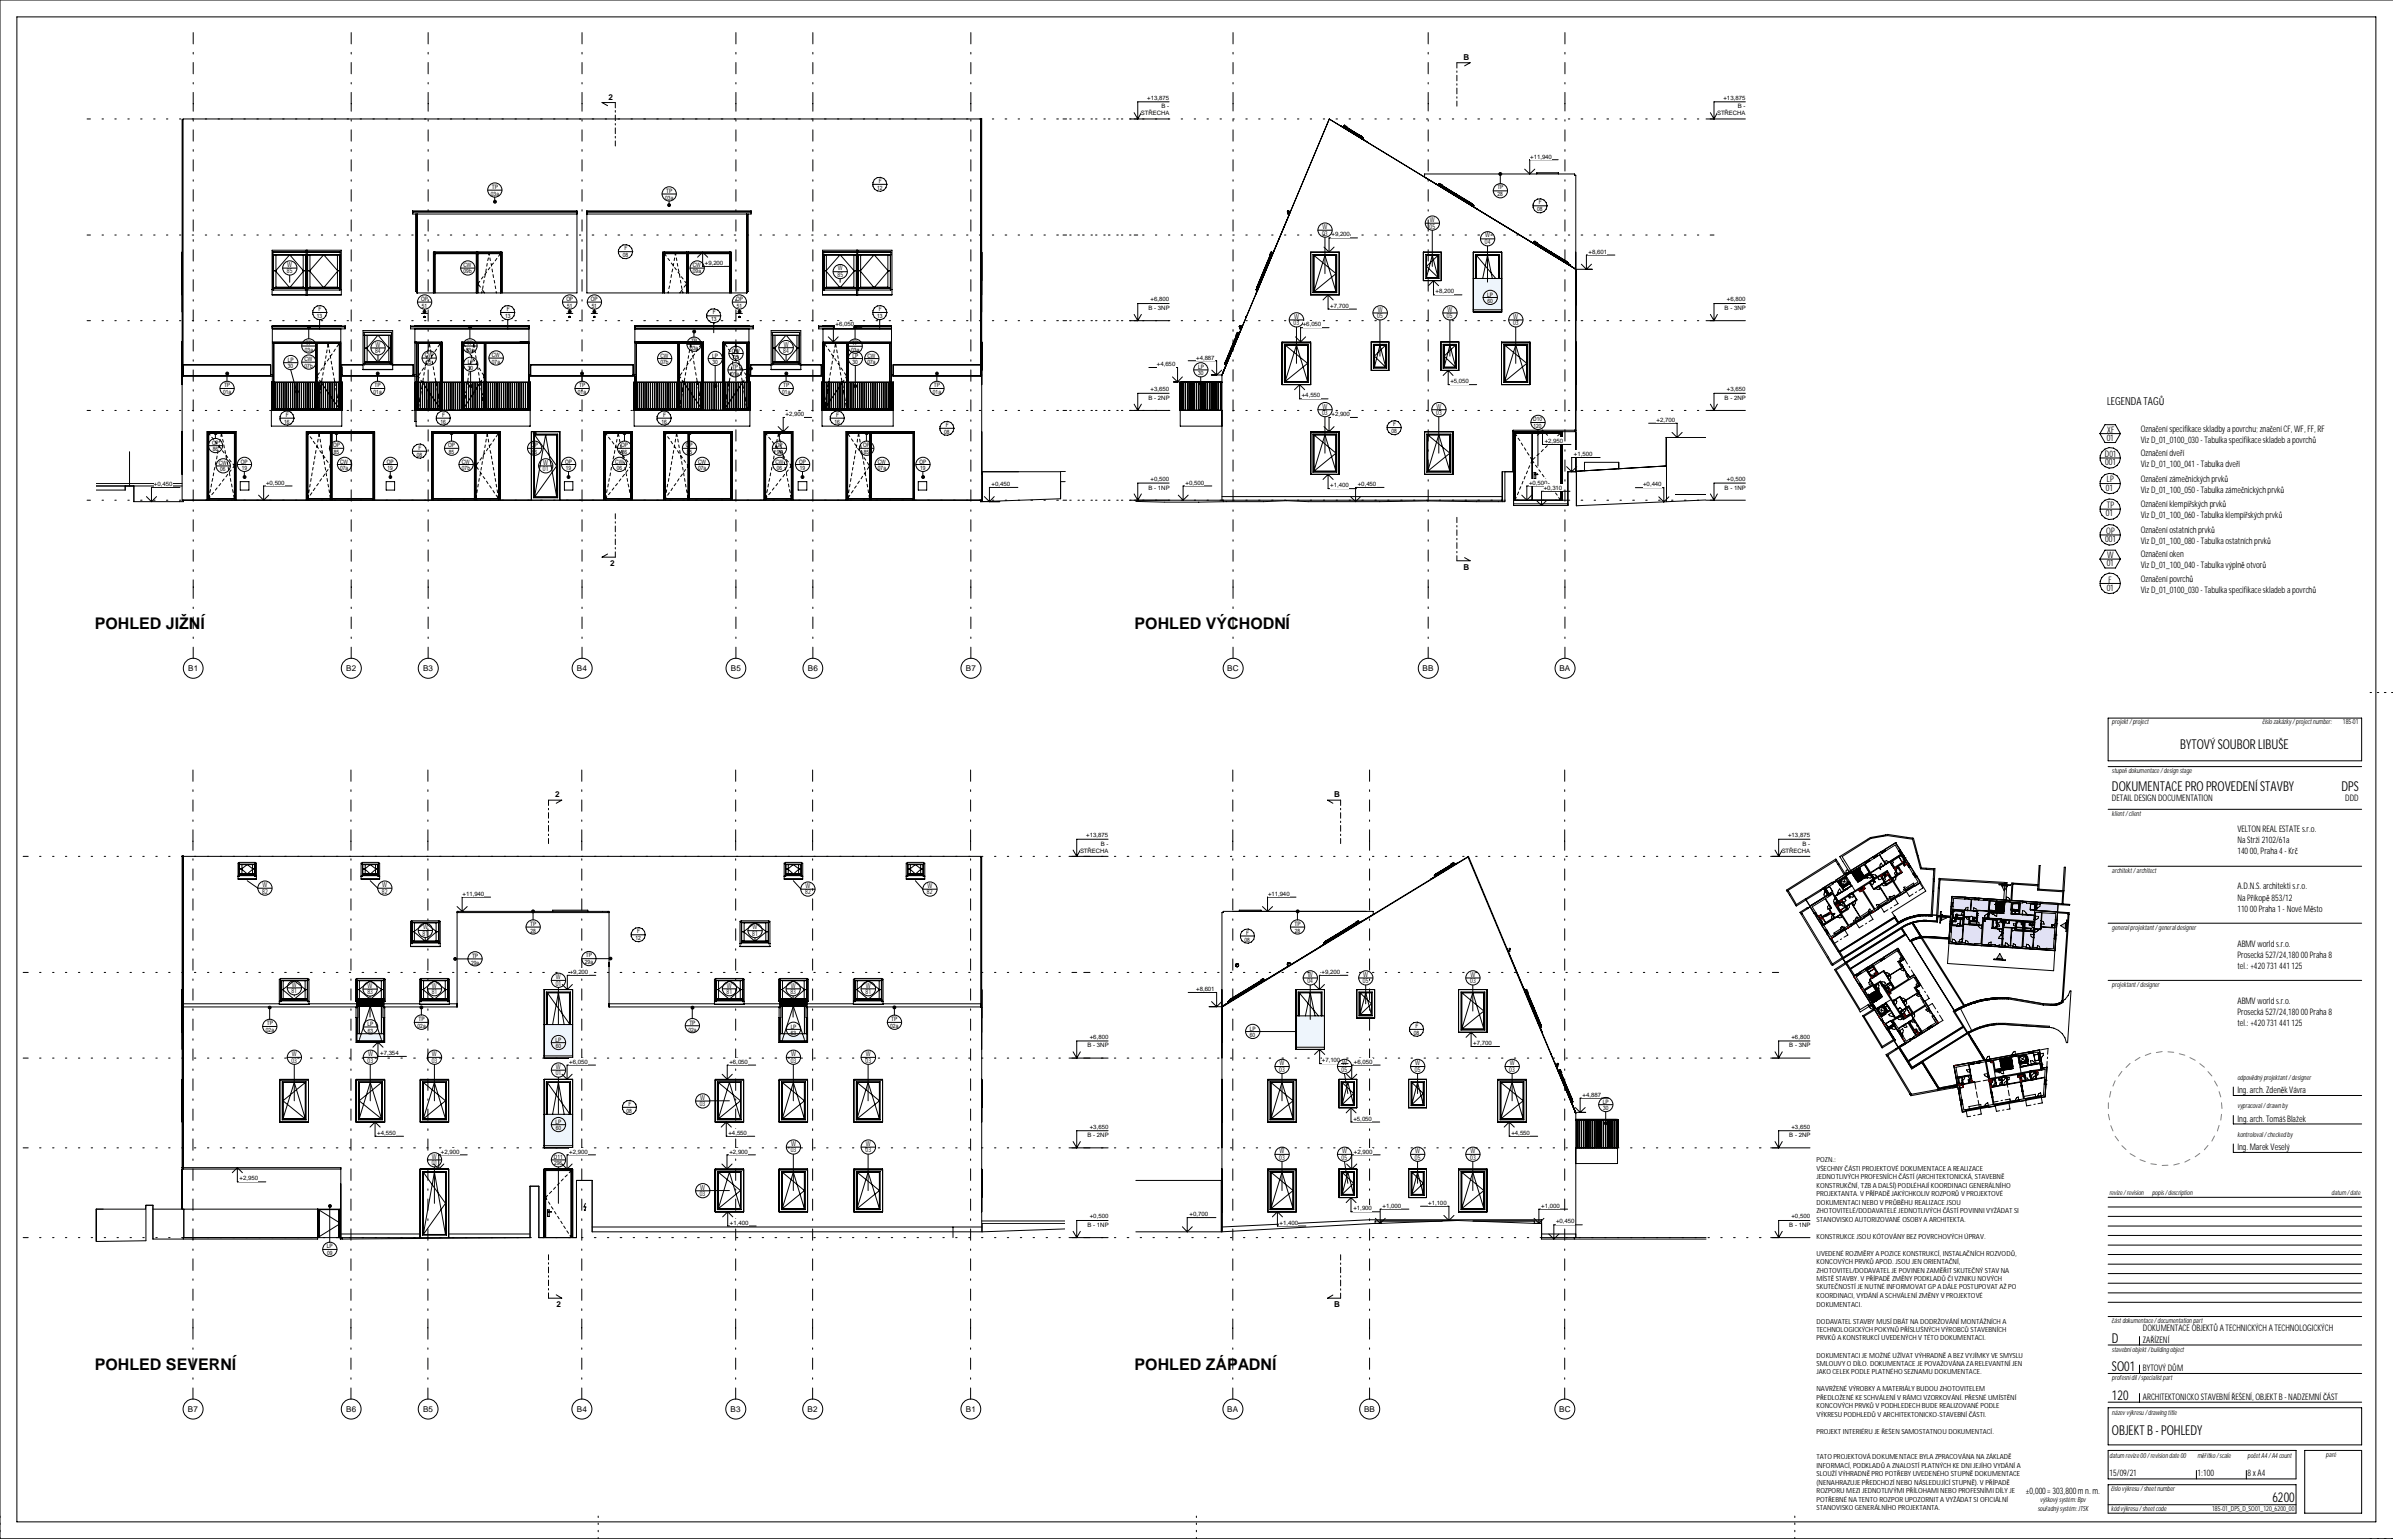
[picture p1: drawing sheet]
<svg xmlns="http://www.w3.org/2000/svg" width="840mm" height="540mm" viewBox="0 0 840 540" stroke-linecap="round" stroke-linejoin="round" font-family="sans-serif">
<defs><g id="words">
<g font-size="5.6">
<text x="33.3" y="220.6">POHLED JIŽNÍ</text>
<text x="398.3" y="220.6">POHLED VÝCHODNÍ</text>
<text x="33.3" y="480.6">POHLED SEVERNÍ</text>
<text x="398.3" y="480.6">POHLED ZÁPADNÍ</text>
</g>
<g font-size="4.8">
<text x="765.3" y="262.9">BYTOVÝ SOUBOR LIBUŠE</text>
<text x="741.3" y="277.6">DOKUMENTACE PRO PROVEDENÍ STAVBY</text>
<text x="821.9" y="277.6">DPS</text>
<text x="741.3" y="471.1">D</text>
<text x="741.3" y="481.1">SO01</text>
<text x="741.3" y="491.1">120</text>
<text x="741.3" y="503.6">OBJEKT B - POHLEDY</text>
<text x="797.6" y="527">6200</text>
</g>
<text font-size="3.9" x="739.6" y="142.2">LEGENDA TAGŮ</text>
<g font-size="3.2">
<text x="739.5" y="154.7">01</text>
<text x="739.6" y="151.9">XF</text>
<text x="751.4" y="151.5">Označení specifikace skladby a povrchu; značení CF, WF, FF, RF</text>
<text x="751.4" y="155.4">Viz D_01_0100_030- Tabulka specifikace skladeb a povrchů</text>
<text x="738.8" y="160.2">D01</text>
<text x="751.4" y="159.9">Označení dveří</text>
<text x="739" y="163.2">001</text>
<text x="751.4" y="163.8">Viz D_01_100_041 - Tabulka dveří</text>
<text x="739.2" y="172.2">01</text>
<text x="739.6" y="169.2">LP</text>
<text x="751.4" y="169">Označení zámečnických prvků</text>
<text x="751.4" y="172.9">Viz D_01_100_050- Tabulka zámečnických prvků</text>
<text x="739.6" y="178.2">TP</text>
<text x="751.4" y="178">Označení klempířských prvků</text>
<text x="739.2" y="181.2">01</text>
<text x="751.4" y="181.9">Viz D_01_100_060- Tabulka klempířských prvků</text>
<text x="739" y="190.2">001</text>
<text x="739.3" y="187.2">OP</text>
<text x="751.4" y="186.9">Označení ostatních prvků</text>
<text x="751.4" y="190.8">Viz D_01_100_080- Tabulka ostatních prvků</text>
<text x="739.6" y="195.9">W</text>
<text x="751.4" y="195.5">Označení oken</text>
<text x="739.5" y="198.7">01</text>
<text x="751.4" y="199.4">Viz D_01_100_040- Tabulka výplně otvorů</text>
<text x="739.5" y="207.3">01</text>
<text x="740.2" y="204.5">F</text>
<text x="751.4" y="204">Označení povrchů</text>
<text x="751.4" y="207.9">Viz D_01_0100_030 - Tabulka specifikace skladeb a povrchů</text>
<text x="741.3" y="281.2">DETAIL DESIGN DOCUMENTATION</text>
<text x="823.2" y="281.2">DDD</text>
<text x="785.4" y="292">VELTON REAL ESTATE s.r.o.</text>
<text x="785.4" y="295.9">Na Strži 2102/61a</text>
<text x="785.4" y="299.8">140 00, Praha 4 - Krč</text>
<text x="785.4" y="312.1">A.D.N.S. architekti s.r.o.</text>
<text x="785.4" y="316">Na Příkopě 853/12</text>
<text x="785.4" y="319.9">110 00 Praha 1 - Nové Město</text>
<text x="785.4" y="332.1">ABMV world s.r.o.</text>
<text x="785.4" y="336">Prosecká 527/24,180 00 Praha 8</text>
<text x="785.4" y="339.9">tel.: +420 731 441 125</text>
<text x="785.4" y="352.1">ABMV world s.r.o.</text>
<text x="785.4" y="356">Prosecká 527/24,180 00 Praha 8</text>
<text x="785.4" y="359.9">tel.: +420 731 441 125</text>
<text x="785.4" y="383.5">Ing. arch. Zdeněk Vávra</text>
<text x="785.4" y="393.5">Ing. arch. Tomáš Blažek</text>
<text x="785.4" y="403.5">Ing. Marek Veselý</text>
<text x="752.2" y="467.2">DOKUMENTACE OBJEKTŮ A TECHNICKÝCH A TECHNOLOGICKÝCH</text>
<text x="752.2" y="471.1">ZAŘÍZENÍ</text>
<text x="752.2" y="481.1">BYTOVÝ DŮM</text>
<text x="752.2" y="491.1">ARCHITEKTONICKO STAVEBNÍŘEŠENÍ, OBJEKT B - NADZEMNÍ ČÁST</text>
<text x="740.5" y="517.8">15/09/21</text>
<text x="771.4" y="517.8">1:100</text>
<text x="788.9" y="517.8">8 x A4</text>
<text x="711.1" y="524.1">±0,000 = 303,800 m n. m.</text>
</g>
<g font-size="2.9">
<text x="513.7" y="21">B</text>
<text x="213.6" y="35">2</text>
<text x="214.1" y="198.5">2</text>
<text x="513.8" y="199.9">B</text>
<text x="194.8" y="279.7">2</text>
<text x="468.3" y="279.7">B</text>
<text x="195.3" y="458.6">2</text>
<text x="468.3" y="458.6">B</text>
</g>
<g font-size="2.8">
<text x="66" y="235.5">B1</text>
<text x="121.5" y="235.5">B2</text>
<text x="148.5" y="235.5">B3</text>
<text x="202.5" y="235.5">B4</text>
<text x="256.5" y="235.5">B5</text>
<text x="283.5" y="235.5">B6</text>
<text x="339" y="235.5">B7</text>
<text x="430.8" y="235.5">BC</text>
<text x="499.4" y="235.5">BB</text>
<text x="547.4" y="235.5">BA</text>
<text x="66" y="495.5">B7</text>
<text x="121.5" y="495.5">B6</text>
<text x="148.5" y="495.5">B5</text>
<text x="202.5" y="495.5">B4</text>
<text x="256.5" y="495.5">B3</text>
<text x="283.5" y="495.5">B2</text>
<text x="339" y="495.5">B1</text>
<text x="430.8" y="495.5">BA</text>
<text x="478.8" y="495.5">BB</text>
<text x="547.3" y="495.5">BC</text>
</g>
<g font-size="2.4">
<text x="501.9" y="77.9">W</text>
<text x="464.1" y="82.6">03</text>
<text x="464.2" y="80.3">W</text>
<text x="501.8" y="80.2">05</text>
<text x="521.3" y="83.3">W</text>
<text x="521.2" y="85.6">04</text>
<text x="100.7" y="95.9">85</text>
<text x="100.8" y="93.6">W</text>
<text x="294" y="94.9">W</text>
<text x="294" y="97.2">85</text>
<text x="454.2" y="111.8">W</text>
<text x="483.4" y="111.7">05</text>
<text x="483.6" y="109.4">W</text>
<text x="507.9" y="111.7">05</text>
<text x="508.1" y="109.4">W</text>
<text x="531.2" y="111.8">W</text>
<text x="454.1" y="114.1">03</text>
<text x="531.1" y="114.1">03</text>
<text x="131.7" y="124">84</text>
<text x="131.8" y="121.7">W</text>
<text x="274.9" y="123.9">84</text>
<text x="275.1" y="121.6">W</text>
<text x="464.2" y="143.3">W</text>
<text x="504.2" y="143.3">W</text>
<text x="464.1" y="145.6">03</text>
<text x="504.1" y="145.6">03</text>
<text x="190.6" y="165.4">01</text>
<text x="190.7" y="163.1">W</text>
<text x="741.3" y="254.1">projekt/project</text>
<text x="794.2" y="254.1">číslo zakázky/ project number:</text>
<text x="822.4" y="254.1">185-01</text>
<text x="741.3" y="271.1">stupeň dokumentace / design stage</text>
<text x="741.3" y="286.4">klient / client</text>
<text x="92.1" y="311.2">W</text>
<text x="134.2" y="311.2">W</text>
<text x="282.7" y="311.6">W</text>
<text x="325.5" y="311.6">W</text>
<text x="741.3" y="306.5">architekt / architect</text>
<text x="92" y="313.5">82</text>
<text x="134" y="313.5">82</text>
<text x="282.6" y="313.9">82</text>
<text x="325.4" y="313.9">82</text>
<text x="148.3" y="328.3">81</text>
<text x="148.5" y="326.1">W</text>
<text x="264.1" y="328.4">81</text>
<text x="264.2" y="326.1">W</text>
<text x="741.3" y="326.5">general projektant / general designer</text>
<text x="102.4" y="346.2">W</text>
<text x="129" y="346.6">W</text>
<text x="151.6" y="346.5">W</text>
<text x="195.1" y="345.9">01</text>
<text x="195.2" y="343.6">W</text>
<text x="255.2" y="346.5">W</text>
<text x="277.5" y="346.5">W</text>
<text x="304" y="346.5">W</text>
<text x="458.9" y="345">04</text>
<text x="459.1" y="342.7">W</text>
<text x="478.4" y="345">05</text>
<text x="478.5" y="342.7">W</text>
<text x="516" y="345">03</text>
<text x="516.1" y="342.7">W</text>
<text x="741.3" y="346.5">projektant / designer</text>
<text x="102.3" y="348.5">81</text>
<text x="128.9" y="348.9">83</text>
<text x="151.6" y="348.8">81</text>
<text x="255" y="348.8">81</text>
<text x="277.5" y="348.8">83</text>
<text x="303.8" y="348.8">81</text>
<text x="102.4" y="370.6">W</text>
<text x="129.2" y="370.6">W</text>
<text x="151.6" y="370.6">W</text>
<text x="277.7" y="370.6">W</text>
<text x="304" y="370.6">W</text>
<text x="102.3" y="372.9">03</text>
<text x="129" y="372.9">03</text>
<text x="151.6" y="372.9">03</text>
<text x="195.1" y="377.4">01</text>
<text x="195.2" y="375.1">W</text>
<text x="277.5" y="372.9">03</text>
<text x="303.8" y="372.9">03</text>
<text x="449" y="376.1">03</text>
<text x="449.2" y="373.8">W</text>
<text x="470.9" y="376.1">05</text>
<text x="471.1" y="373.8">W</text>
<text x="496.7" y="376.1">05</text>
<text x="496.7" y="373.8">W</text>
<text x="529.8" y="376.1">03</text>
<text x="529.9" y="373.8">W</text>
<text x="785.4" y="378.9">odpovědný projektant / designer</text>
<text x="245.6" y="388.2">03</text>
<text x="245.8" y="385.9">W</text>
<text x="785.4" y="388.9">vypracoval / drawn by</text>
<text x="785.4" y="398.9">kontroloval / checked by</text>
<text x="151.6" y="406.6">W</text>
<text x="277.5" y="404.4">03</text>
<text x="277.7" y="402.1">W</text>
<text x="303.8" y="404.4">03</text>
<text x="304" y="402.1">W</text>
<text x="449" y="406.9">03</text>
<text x="449.2" y="404.6">W</text>
<text x="470.9" y="406.9">05</text>
<text x="471.1" y="404.6">W</text>
<text x="496.7" y="406.9">05</text>
<text x="496.7" y="404.6">W</text>
<text x="516" y="406.9">03</text>
<text x="516.1" y="404.6">W</text>
<text x="637.6" y="407.8">POZN.:</text>
<text x="151.6" y="408.9">01</text>
<text x="637.6" y="410.8">VŠECHNY ČÁSTI PROJEKTOVÉ DOKUMENTACE A REALIZACE</text>
<text x="637.6" y="413.8">JEDNOTLIVÝCH PROFESNÍCH ČÁSTÍ (ARCHITEKTONICKÁ, STAVEBNĚ</text>
<text x="245.6" y="419.7">03</text>
<text x="245.8" y="417.4">W</text>
<text x="637.6" y="416.8">KONSTRUKČNÍ, TZB A DALŠÍ) PODLÉHAJÍ KOORDINACI GENERÁLNÍHO</text>
<text x="637.6" y="419.8">PROJEKTANTA. V PŘÍPADĚ JAKÝCHKOLIV ROZPORŮ V PROJEKTOVÉ</text>
<text x="740.4" y="419.4">revize / revision</text>
<text x="755.4" y="419.4">popis / description</text>
<text x="818.4" y="419.4">datum / date</text>
<text x="637.6" y="422.7">DOKUMENTACI NEBO V PRŮBĚHU REALIZACE JSOU</text>
<text x="637.6" y="425.7">ZHOTOVITELÉ/DODAVATELÉ JEDNOTLIVÝCH ČÁSTÍ POVINNI VYŽÁDAT SI</text>
<text x="637.6" y="428.7">STANOVISKO AUTORIZOVANÉ OSOBY A ARCHITEKTA.</text>
<text x="637.6" y="434.6">KONSTRUKCE JSOU KÓTOVÁNY BEZ POVRCHOVÝCH ÚPRAV.</text>
<text x="637.6" y="440.6">UVEDENÉ ROZMĚRY A POZICE KONSTRUKCÍ, INSTALAČNÍCH ROZVODŮ,</text>
<text x="637.6" y="443.6">KONCOVÝCH PRVKŮ APOD. JSOU JEN ORIENTAČNÍ,</text>
<text x="637.6" y="446.5">ZHOTOVITEL/DODAVATEL JE POVINEN ZAMĚŘIT SKUTEČNÝ STAV NA</text>
<text x="637.6" y="449.5">MÍSTĚ STAVBY. V PŘÍPADĚ ZMĚNY PODKLADŮ ČI VZNIKU NOVÝCH</text>
<text x="637.6" y="452.5">SKUTEČNOSTÍ JE NUTNÉ INFORMOVAT GP A DÁLE POSTUPOVAT AŽ PO</text>
<text x="637.6" y="455.5">KOORDINACI, VYDÁNÍ A SCHVÁLENÍ ZMĚNY V PROJEKTOVÉ</text>
<text x="637.6" y="458.5">DOKUMENTACI.</text>
<text x="637.6" y="464.4">DODAVATEL STAVBY MUSÍ DBÁT NA DODRŽOVÁNÍ MONTÁŽNÍCH A</text>
<text x="637.6" y="467.4">TECHNOLOGICKÝCH POKYNŮ PŘÍSLUŠNÝCH VÝROBCŮ STAVEBNÍCH</text>
<text x="741.3" y="464.2">část dokumentace / documentation part</text>
<text x="637.6" y="470.3">PRVKŮ A KONSTRUKCÍ UVEDENÝCH V TÉTO DOKUMENTACI.</text>
<text x="637.6" y="476.3">DOKUMENTACI JE MOŽNÉ UŽÍVAT VÝHRADNĚ A BEZ VYJÍMKY VE SMYSLU</text>
<text x="637.6" y="479.3">SMLOUVY O DÍLO. DOKUMENTACE JE POVAŽOVÁNA ZA RELEVANTNÍ JEN</text>
<text x="741.3" y="474.3">stavební objekt / building object</text>
<text x="637.6" y="482.3">JAKO CELEK PODLE PLATNÉHO SEZNAMU DOKUMENTACE.</text>
<text x="741.3" y="484.3">profesní díl / specialistpart</text>
<text x="637.6" y="488.2">NAVRŽENÉ VÝROBKY A MATERIÁLY BUDOU ZHOTOVITELEM</text>
<text x="637.6" y="491.2">PŘEDLOŽENÉ KE SCHVÁLENÍ V RÁMCI VZORKOVÁNÍ. PŘESNÉ UMÍSTĚNÍ</text>
<text x="637.6" y="494.2">KONCOVÝCH PRVKŮ V PODHLEDECH BUDE REALIZOVANÉ PODLE</text>
<text x="637.6" y="497.2">VÝKRESU PODHLEDŮ V ARCHITEKTONICKO-STAVEBNÍ ČÁSTI.</text>
<text x="741.3" y="496.4">název výkresu / drawing title</text>
<text x="637.6" y="503.1">PROJEKT INTERIÉRU JE ŘEŠEN SAMOSTATNOU DOKUMENTACÍ.</text>
<text x="637.6" y="512.1">TATO PROJEKTOVÁ DOKUMENTACE BYLA ZPRACOVÁNA NA ZÁKLADĚ</text>
<text x="637.6" y="515">INFORMACÍ, PODKLADŮ A ZNALOSTÍ PLATNÝCH KE DNI JEJÍHO VYDÁNÍ A</text>
<text x="740.5" y="511.5">datum revize 00 / revision date 00</text>
<text x="771.4" y="511.5">měřítko / scale</text>
<text x="788.9" y="511.5">počet A4 / A4 count</text>
<text x="816.4" y="511.4">paré</text>
<text x="637.6" y="518">SLOUŽÍ VÝHRADNĚ PRO POTŘEBY UVEDENÉHO STUPNĚ DOKUMENTACE</text>
<text x="637.6" y="521">(NENAHRAZUJE PŘEDCHOZÍ NEBO NÁSLEDUJÍCÍ STUPNĚ). V PŘÍPADĚ</text>
<text x="637.6" y="523.9">ROZPORU MEZI JEDNOTLIVÝMI PŘÍLOHAMI NEBO PROFESNÍMI DÍLY JE</text>
<text x="637.6" y="527">POTŘEBNÉ NA TENTO ROZPOR UPOZORNIT A VYŽÁDAT SI OFICIÁLNÍ</text>
<text x="716.1" y="527.1">výškový systém: Bpv</text>
<text x="741" y="523.3">číslo výkresu /sheet number</text>
<text x="637.6" y="529.9">STANOVISKO GENERÁLNÍHO PROJEKTANTA.</text>
<text x="715.3" y="530.1">souřadný systém: JTSK</text>
<text x="741" y="530.1">kód výkresu / sheet code</text>
<text x="776.5" y="530.1">185-01_DPS_D_SO01_120_6200_00</text>
</g>
<g font-size="2.1">
<text x="402.7" y="35">+13,875</text>
<text x="604.9" y="35">+13,875</text>
<text x="400.5" y="40.4">ST</text>
<text x="403.1" y="40.4">ŘECHA</text>
<text x="407.8" y="38">B -</text>
<text x="602.7" y="40.4">ST</text>
<text x="605.4" y="40.4">ŘECHA</text>
<text x="610" y="38">B</text>
<text x="612" y="38">-</text>
<text x="537.1" y="55.6">+11,940</text>
<text x="308.4" y="64.2">F</text>
<text x="172.3" y="68.7">03a</text>
<text x="172.6" y="66.2">TP</text>
<text x="233.5" y="70">03a</text>
<text x="233.8" y="67.6">TP</text>
<text x="307.8" y="66.6">12</text>
<text x="525.6" y="66.5">TP</text>
<text x="525.7" y="68.9">28</text>
<text x="540.2" y="71.7">F</text>
<text x="539.6" y="74.2">08</text>
<text x="467.4" y="83">+9,200</text>
<text x="219.2" y="87.8">F</text>
<text x="557.6" y="89">+8,601</text>
<text x="162.6" y="93.7">CW</text>
<text x="162.7" y="95.9">09b</text>
<text x="218.6" y="90.3">08</text>
<text x="243.2" y="93.7">CW</text>
<text x="243.2" y="95.9">09a</text>
<text x="247.4" y="93">+9,200</text>
<text x="147.8" y="105.7">OP</text>
<text x="148.1" y="107.9">51</text>
<text x="198.8" y="105.7">OP</text>
<text x="199.1" y="107.9">51</text>
<text x="207.4" y="105.7">OP</text>
<text x="207.7" y="107.9">51</text>
<text x="258.4" y="105.7">OP</text>
<text x="258.7" y="107.9">51</text>
<text x="403.9" y="105.7">+6,800</text>
<text x="466.9" y="107.9">+7,700</text>
<text x="503.9" y="103">+8,200</text>
<text x="522.1" y="104.1">LP</text>
<text x="522.1" y="106.3">60</text>
<text x="606.1" y="105.7">+6,800</text>
<text x="111.3" y="111.7">13</text>
<text x="111.8" y="109.2">F</text>
<text x="177.3" y="111.7">13</text>
<text x="177.9" y="109.2">F</text>
<text x="249.6" y="112.8">13</text>
<text x="250.2" y="110.3">F</text>
<text x="307.8" y="111.7">13</text>
<text x="308.4" y="109.2">F</text>
<text x="403.1" y="108.8">B -</text>
<text x="406.4" y="108.8">3NP</text>
<text x="605.4" y="108.8">B</text>
<text x="607.4" y="108.8">-</text>
<text x="608.7" y="108.8">3NP</text>
<text x="293.3" y="114.5">+6,050</text>
<text x="457.3" y="114.5">+6,050</text>
<text x="107" y="123.4">03a</text>
<text x="107.4" y="120.9">TP</text>
<text x="149.1" y="125.3">CW</text>
<text x="163.6" y="123.4">03a</text>
<text x="163.9" y="120.9">TP</text>
<text x="172.6" y="125.3">CW</text>
<text x="231.8" y="125.5">CW</text>
<text x="242.2" y="122.8">03a</text>
<text x="242.6" y="120.3">TP</text>
<text x="250" y="125.5">LP</text>
<text x="256.9" y="123.7">CW</text>
<text x="257.3" y="126">05</text>
<text x="298.8" y="123.4">03a</text>
<text x="299.1" y="121">TP</text>
<text x="299.2" y="125.5">LP</text>
<text x="304.5" y="125.5">CW</text>
<text x="101" y="127">LP</text>
<text x="101.1" y="129.2">30</text>
<text x="106.8" y="126.8">CW</text>
<text x="106.9" y="129">07b</text>
<text x="149.6" y="127.6">05</text>
<text x="164.3" y="129.9">30</text>
<text x="164.3" y="127.6">LP</text>
<text x="172.6" y="127.6">07a</text>
<text x="231.8" y="127.7">07b</text>
<text x="250.1" y="127.8">30</text>
<text x="256.6" y="131.8">01a</text>
<text x="257" y="129.4">TP</text>
<text x="299.3" y="127.8">30</text>
<text x="304.5" y="127.7">07a</text>
<text x="406.1" y="128.5">+4,650</text>
<text x="419.9" y="126.2">+4,887</text>
<text x="420.5" y="129.5">LP</text>
<text x="420.6" y="131.7">30</text>
<text x="78.7" y="135.8">TP</text>
<text x="131.5" y="135.8">TP</text>
<text x="203.3" y="135.8">TP</text>
<text x="274.9" y="135.8">TP</text>
<text x="327.8" y="135.8">TP</text>
<text x="403.9" y="137.2">+3,650</text>
<text x="509.1" y="134.5">+5,050</text>
<text x="606.1" y="137.2">+3,650</text>
<text x="78.3" y="138.3">01a</text>
<text x="131.1" y="138.3">01a</text>
<text x="202.9" y="138.3">01a</text>
<text x="274.6" y="138.3">01a</text>
<text x="327.5" y="138.3">01a</text>
<text x="403.1" y="140.3">B -</text>
<text x="406.4" y="140.3">2NP</text>
<text x="456.9" y="139.4">+4,550</text>
<text x="605.4" y="140.3">B</text>
<text x="607.4" y="140.3">-</text>
<text x="608.7" y="140.3">2NP</text>
<text x="99.7" y="148.7">16</text>
<text x="100.3" y="146.2">F</text>
<text x="154.6" y="148.7">16</text>
<text x="155.2" y="146.2">F</text>
<text x="232.2" y="148.7">16</text>
<text x="232.7" y="146.2">F</text>
<text x="275.8" y="146">+2,900</text>
<text x="292.9" y="148.7">16</text>
<text x="293.5" y="146.2">F</text>
<text x="332" y="149.9">F</text>
<text x="467.4" y="146">+2,900</text>
<text x="489" y="149.6">F</text>
<text x="538.1" y="147.8">D10</text>
<text x="581.5" y="148">+2,700</text>
<text x="331.4" y="152.3">08</text>
<text x="488.4" y="152.1">08</text>
<text x="538.3" y="150.2">120</text>
<text x="542.2" y="155.4">+2,950</text>
<text x="74.4" y="156.1">OP</text>
<text x="74.8" y="158.4">86</text>
<text x="116.9" y="157">OP</text>
<text x="117.2" y="159.3">85</text>
<text x="146.3" y="160.3">08</text>
<text x="146.9" y="157.8">F</text>
<text x="157.3" y="157">OP</text>
<text x="157.6" y="159.3">85</text>
<text x="186.4" y="157">OP</text>
<text x="186.7" y="159.3">86</text>
<text x="218" y="157">OP</text>
<text x="218.3" y="159.3">86</text>
<text x="240.8" y="157">OP</text>
<text x="241.1" y="159.3">85</text>
<text x="272.4" y="157">OP</text>
<text x="272.6" y="159.3">96</text>
<text x="303" y="157">OP</text>
<text x="303.3" y="159.3">85</text>
<text x="552.4" y="160">+1,500</text>
<text x="76.8" y="163.2">CW</text>
<text x="77.3" y="165.4">06</text>
<text x="84.6" y="162.7">OP</text>
<text x="84.9" y="164.9">19</text>
<text x="119.4" y="164.9">07a</text>
<text x="119.4" y="162.6">CW</text>
<text x="135.8" y="162.7">OP</text>
<text x="136.1" y="164.9">19</text>
<text x="162.1" y="162.6">CW</text>
<text x="162.1" y="164.9">07b</text>
<text x="198.4" y="162.7">OP</text>
<text x="198.6" y="164.9">19</text>
<text x="216" y="162.6">CW</text>
<text x="216.5" y="164.9">06</text>
<text x="245" y="164.9">07a</text>
<text x="245" y="162.6">CW</text>
<text x="272.2" y="162.6">CW</text>
<text x="272.7" y="164.9">06</text>
<text x="280.5" y="162.7">OP</text>
<text x="280.8" y="164.9">19</text>
<text x="308.1" y="162.6">CW</text>
<text x="308.2" y="164.9">07a</text>
<text x="322.7" y="162.7">OP</text>
<text x="323" y="164.9">19</text>
<text x="54" y="170.5">+0,450</text>
<text x="93.4" y="170">+0,500</text>
<text x="348.1" y="170.5">+0,450</text>
<text x="403.1" y="171.8">B -</text>
<text x="403.9" y="168.7">+0,500</text>
<text x="406.4" y="171.8">1NP</text>
<text x="416.1" y="170">+0,500</text>
<text x="466.9" y="170.9">+1,400</text>
<text x="476.6" y="170.5">+0,450</text>
<text x="536.7" y="170">+0,500</text>
<text x="541.9" y="171.9">+0,310</text>
<text x="576.7" y="170.6">+0,440</text>
<text x="605.4" y="171.8">B</text>
<text x="606.1" y="168.7">+0,500</text>
<text x="607.4" y="171.8">-</text>
<text x="608.7" y="171.8">1NP</text>
<text x="381.3" y="293.7">+13,875</text>
<text x="627.6" y="293.7">+13,875</text>
<text x="379.1" y="299.1">ST</text>
<text x="381.8" y="299.1">ŘECHA</text>
<text x="386.4" y="296.8">B</text>
<text x="388.4" y="296.8">-</text>
<text x="625.4" y="299.1">ST</text>
<text x="628.1" y="299.1">ŘECHA</text>
<text x="632.7" y="296.8">B</text>
<text x="634.7" y="296.8">-</text>
<text x="162.4" y="314.4">+11,940</text>
<text x="445.1" y="314.4">+11,940</text>
<text x="186.1" y="324.9">TP</text>
<text x="186.2" y="327.3">28</text>
<text x="223.1" y="329.9">12</text>
<text x="223.7" y="327.5">F</text>
<text x="437.5" y="328">F</text>
<text x="454.4" y="324.9">TP</text>
<text x="454.5" y="327.3">28</text>
<text x="205.7" y="335.9">TP</text>
<text x="436.9" y="330.5">08</text>
<text x="165.4" y="338.5">29a</text>
<text x="165.7" y="336">TP</text>
<text x="200" y="341.7">+9,200</text>
<text x="205.3" y="338.3">29a</text>
<text x="463.9" y="341.7">+9,200</text>
<text x="419.9" y="347.7">+8,601</text>
<text x="93.6" y="359.7">TP</text>
<text x="146.9" y="358.2">TP</text>
<text x="242" y="359.5">TP</text>
<text x="312.8" y="358.2">TP</text>
<text x="93.3" y="362.2">02a</text>
<text x="129" y="360.1">LP</text>
<text x="129.1" y="362.3">63</text>
<text x="146.6" y="360.7">02a</text>
<text x="195" y="365.5">LP</text>
<text x="241.6" y="361.9">02a</text>
<text x="277.5" y="360.9">LP</text>
<text x="277.6" y="363.2">63</text>
<text x="312.5" y="360.7">02a</text>
<text x="382.5" y="364.5">+6,800</text>
<text x="438.7" y="361.7">LP</text>
<text x="438.7" y="364">60</text>
<text x="496.3" y="363.1">08</text>
<text x="496.9" y="360.7">F</text>
<text x="628.8" y="364.5">+6,800</text>
<text x="133.4" y="370.2">+7,354</text>
<text x="195.1" y="367.8">60</text>
<text x="381.7" y="367.5">B</text>
<text x="383.7" y="367.5">-</text>
<text x="385" y="367.5">3NP</text>
<text x="517.1" y="366.7">+7,700</text>
<text x="628.1" y="367.5">B</text>
<text x="630.1" y="367.5">-</text>
<text x="631.4" y="367.5">3NP</text>
<text x="199.8" y="373.2">+6,050</text>
<text x="256" y="373.2">+6,050</text>
<text x="464" y="372.7">+7,100</text>
<text x="475.2" y="373.2">+6,050</text>
<text x="220.6" y="388.1">F</text>
<text x="555.5" y="384.9">+4,887</text>
<text x="562.6" y="387.3">LP</text>
<text x="562.7" y="389.6">30</text>
<text x="195" y="394.4">LP</text>
<text x="220" y="390.6">08</text>
<text x="382.5" y="396">+3,650</text>
<text x="475.1" y="393.2">+5,050</text>
<text x="628.8" y="396">+3,650</text>
<text x="132.4" y="398.2">+4,550</text>
<text x="195.1" y="396.7">60</text>
<text x="255.7" y="398.2">+4,550</text>
<text x="381.7" y="399">B</text>
<text x="383.7" y="399">-</text>
<text x="385" y="399">2NP</text>
<text x="530.5" y="398.2">+4,550</text>
<text x="628.1" y="399">B</text>
<text x="630.1" y="399">-</text>
<text x="631.4" y="399">2NP</text>
<text x="154.8" y="404.8">+2,900</text>
<text x="194.4" y="406.6">D11</text>
<text x="199.8" y="404.8">+2,900</text>
<text x="256" y="404.8">+2,900</text>
<text x="475.2" y="404.8">+2,900</text>
<text x="194.5" y="408.9">296</text>
<text x="84.1" y="414.2">+2,950</text>
<text x="475.1" y="424.7">+1,900</text>
<text x="485.3" y="423.8">+1,000</text>
<text x="501.3" y="422.7">+1,100</text>
<text x="541" y="423.8">+1,000</text>
<text x="256.2" y="429.7">+1,400</text>
<text x="381.7" y="430.5">B</text>
<text x="382.5" y="427.5">+0,500</text>
<text x="383.7" y="430.5">-</text>
<text x="385" y="430.5">1NP</text>
<text x="417.6" y="426.7">+0,700</text>
<text x="449.2" y="429.7">+1,400</text>
<text x="546.2" y="429.3">+0,450</text>
<text x="628.1" y="430.5">B</text>
<text x="628.8" y="427.5">+0,500</text>
<text x="630.1" y="430.5">-</text>
<text x="631.4" y="430.5">1NP</text>
<text x="114.7" y="438">LP</text>
<text x="114.8" y="440.4">09</text>
</g>
</g></defs>
<path d="M95.5 134.2v9.7M119.9 134.2v9.7M288.6 134.2v9.7M313.4 134.2v9.7" fill="none" stroke="#7c8592" stroke-width=".42"/>
<g fill="none" stroke="#7c8592" stroke-width=".35">
<path d="M95.3 134.1h24.8M95.8 134.2v9.7M96.6 134.2v9.7M97.3 134.2v9.7M98.1 134.2v9.7M98.9 134.2v9.7M99.7 134.2v9.7M100.4 134.2v9.7M101.2 134.2v9.7M102 134.2v9.7M102.7 134.2v9.7M103.5 134.2v9.7"/>
<path d="M104.3 134.2v9.7M105 134.2v9.7M105.8 134.2v9.7M106.6 134.2v9.7M107.4 134.2v9.7M108.1 134.2v9.7M108.9 134.2v9.7M109.7 134.2v9.7M110.4 134.2v9.7M111.2 134.2v9.7M112 134.2v9.7M112.7 134.2v9.7"/>
<path d="M113.5 134.2v9.7M114.3 134.2v9.7M115.1 134.2v9.7M115.8 134.2v9.7M116.6 134.2v9.7M117.3 134.2v9.7M118.2 134.2v9.7M118.9 134.2v9.7M119.7 134.2v9.7M145.8 134.1h40.4M146 134.2v9.7M146.7 134.2v9.7"/>
<path d="M147.5 134.2v9.7M148.3 134.2v9.7M149.1 134.2v9.7M149.8 134.2v9.7M150.6 134.2v9.7M151.3 134.2v9.7M152.1 134.2v9.7M152.9 134.2v9.7M153.7 134.2v9.7M154.4 134.2v9.7M155.2 134.2v9.7M156 134.2v9.7"/>
<path d="M156.8 134.2v9.7M157.5 134.2v9.7M158.3 134.2v9.7M159 134.2v9.7M159.8 134.2v9.7M160.6 134.2v9.7M161.4 134.2v9.7M162.1 134.2v9.7M162.9 134.2v9.7M163.7 134.2v9.7M164.5 134.2v9.7M165.2 134.2v9.7"/>
<path d="M166 134.2v9.7M166.8 134.2v9.7M167.5 134.2v9.7M168.3 134.2v9.7M169.1 134.2v9.7M169.8 134.2v9.7M170.6 134.2v9.7M171.4 134.2v9.7M172.2 134.2v9.7M172.9 134.2v9.7M173.7 134.2v9.7M174.5 134.2v9.7"/>
<path d="M175.2 134.2v9.7M176 134.2v9.7M176.8 134.2v9.7M177.5 134.2v9.7M178.3 134.2v9.7M179.1 134.2v9.7M179.8 134.2v9.7M180.6 134.2v9.7M181.4 134.2v9.7M182.2 134.2v9.7M182.9 134.2v9.7M183.7 134.2v9.7"/>
<path d="M184.4 134.2v9.7M185.3 134.2v9.7M186 134.2v9.7M222.5 134.1h40.9M222.7 134.2v9.7M222.9 134.2v9.7M223.7 134.2v9.7M224.5 134.2v9.7M225.2 134.2v9.7M226 134.2v9.7M226.8 134.2v9.7M227.5 134.2v9.7"/>
<path d="M228.3 134.2v9.7M229.1 134.2v9.7M229.8 134.2v9.7M230.6 134.2v9.7M231.4 134.2v9.7M232.2 134.2v9.7M232.9 134.2v9.7M233.7 134.2v9.7M234.5 134.2v9.7M235.2 134.2v9.7M236 134.2v9.7M236.8 134.2v9.7"/>
<path d="M237.5 134.2v9.7M238.3 134.2v9.7M239.1 134.2v9.7M239.9 134.2v9.7M240.6 134.2v9.7M241.4 134.2v9.7M242.2 134.2v9.7M243 134.2v9.7M243.7 134.2v9.7M244.5 134.2v9.7M245.2 134.2v9.7M246 134.2v9.7"/>
<path d="M246.8 134.2v9.7M247.6 134.2v9.7M248.3 134.2v9.7M249.1 134.2v9.7M249.9 134.2v9.7M250.7 134.2v9.7M251.4 134.2v9.7M252.2 134.2v9.7M252.9 134.2v9.7M253.7 134.2v9.7M254.5 134.2v9.7M255.3 134.2v9.7"/>
<path d="M256 134.2v9.7M256.8 134.2v9.7M257.6 134.2v9.7M258.4 134.2v9.7M259.1 134.2v9.7M259.9 134.2v9.7M260.6 134.2v9.7M261.4 134.2v9.7M262.2 134.2v9.7M263 134.2v9.7M263.2 134.2v9.7M288.4 134.1h25.2"/>
<path d="M288.7 134.2v9.7M289.5 134.2v9.7M290.2 134.2v9.7M291 134.2v9.7M291.8 134.2v9.7M292.6 134.2v9.7M293.3 134.2v9.7M294.1 134.2v9.7M294.9 134.2v9.7M295.6 134.2v9.7M296.4 134.2v9.7M297.2 134.2v9.7"/>
<path d="M297.9 134.2v9.7M298.7 134.2v9.7M299.5 134.2v9.7M300.2 134.2v9.7M301 134.2v9.7M301.8 134.2v9.7M302.6 134.2v9.7M303.3 134.2v9.7M304.1 134.2v9.7M304.8 134.2v9.7M305.6 134.2v9.7M306.4 134.2v9.7"/>
<path d="M307.2 134.2v9.7M307.9 134.2v9.7M308.7 134.2v9.7M309.5 134.2v9.7M310.3 134.2v9.7M311 134.2v9.7M311.8 134.2v9.7M312.5 134.2v9.7M313.3 134.2v9.7M414.2 134.1h14.7M414.4 134.2v9.7M414.6 134.2v9.7"/>
<path d="M415.3 134.2v9.7M416.1 134.2v9.7M416.9 134.2v9.7M417.7 134.2v9.7M418.4 134.2v9.7M419.2 134.2v9.7M420 134.2v9.7M420.8 134.2v9.7M421.5 134.2v9.7M422.3 134.2v9.7M423 134.2v9.7M423.8 134.2v9.7"/>
<path d="M424.6 134.2v9.7M425.4 134.2v9.7M426.1 134.2v9.7M426.9 134.2v9.7M427.7 134.2v9.7M428.5 134.2v9.7M95.3 144h24.8M145.8 144h40.4M222.5 144h40.9M288.4 144h25.2M414.2 144h14.7"/>
</g>
<g fill="none" stroke="#000" stroke-width=".35">
<path d="M213.3 37.1l-2-1.1h4.7v1.8M216 38.8v.6M64.3 42h-.4v133.5h280.7M216 40.4v1.9M216 43.3v.6M216 44.9v2M216 47.8v.6M216 49.4v1.8M144.9 74.3h57.6M145.9 75.1v27.2h.5M146.4 75.1v27.7h56.1v-28.8h-57.6v1.1h57.6M206 75.1h57.7v-1.1h-57.7v28.8h56.1v-27.7"/>
<path d="M206 74.3h57.7M262.6 75.1v27.2h-.5M306.3 64.7h5M95.5 87.8h24.3v15.7h-24.3zM95.8 88.5h11.6M95.8 89.4h11.6M95.9 89.5v12.4M96 95h.9M96 89.5v11.4M96.9 89.5v11.4M96.9 95.2l4.6 5.6M101.6 89.5l-4.7 5.4"/>
<path d="M101.8 89.5l4.6 5.4M106.4 95h.9M106.4 89.5v11.4M106.4 95.2l-4.5 5.6M107.3 89.5v11.4M107.4 89.5v12.4M107.4 87.8v15.7M107.4 88.4h-11.6v1.1h11.6M107.9 88.5h11.5M107.9 89.4h11.5M107.9 88.4h11.5v1.1h-11.5M107.9 87.8v15.7"/>
<path d="M107.9 89.5v12.4M107.9 95h.9M108.8 89.5v11.4M108.8 95.2l4.7 5.6M113.5 89.5l-4.7 5.4M113.7 89.5l4.7 5.4M118.4 89.5v11.4M118.4 95h.8M118.4 95.2l-4.6 5.6M119.2 89.5v11.4M119.3 89.5v12.4M152.7 89h14.5"/>
<path d="M152.7 88.5v14.3M167.2 88.5v14.3M167.7 89h8l-.7 .9M167.7 88.5v14.3M168.4 98.7l-.7 .9 1 1.2M169.6 97.1l-.6 .8M169.9 98.4l-.1 .9M170.3 96.4l-.2 1M170.7 94.4l-.2 1M170.8 95.5l-.6 .8M171 92.5l-.1 .9M171.4 90.5l-.2 .9"/>
<path d="M171.6 89.5l.1-.5 .1 .5M172 90.5l.1 .9M172 93.9l-.6 .8M172.4 92.5l.2 .9M172.7 94.4l.2 1M173.1 96.4l.1 1M173.2 92.3l-.6 .7M173.5 98.4l.2 .9M174.4 90.7l-.6 .8M175.7 88.5v14.3M217 88.3h5.1M233.2 88.5v14.3"/>
<path d="M234.4 90.7l.6 .7M235.4 98.4l-.2 .9M235.6 92.3l.6 .7M235.7 96.4l-.2 1M236.1 94.4l-.2 1M236.5 92.5l-.2 .9M236.8 90.5l-.2 .9M236.8 93.9l.6 .8M237 89.5l.1-.5 .1 .5M237.4 90.5l.2 .9M237.7 92.5l.2 .9M238 95.5l.6 .8"/>
<path d="M238.1 94.4l.2 1M238.5 96.4l.2 1M238.8 98.4l.2 .9M239.2 97.1l.6 .8M240.4 98.7l.6 .9-.9 1.2M241 89h-7.8l.6 .8M241 88.5v14.3M241.6 89h14.6M241.6 88.5v14.3M256.2 88.5v14.3M288.7 87.8h24.4v15.7h-24.4zM289.1 88.5h11.6"/>
<path d="M289.1 89.4h11.6M289.1 88.4h11.6v1.1h-11.6zM289.2 89.5v12.4M289.3 95h.8M289.3 89.5v11.4M290.1 89.5v11.4M290.1 95.2l4.6 5.6M294.8 89.5l-4.7 5.4M295 89.5l4.7 5.4M299.7 95h.9M299.7 89.5v11.4M299.7 95.2l-4.6 5.6"/>
<path d="M300.6 89.5v11.4M300.7 87.8v.6M300.7 89.5v14M301.1 88.5h11.6M301.1 87.8v15.7M301.1 89.4h11.6M301.1 88.4h11.6v1.1h-11.6M301.2 89.5v12.4M301.2 95h.9M301.2 89.5v11.4M302.1 89.5v11.4M302.1 95.2l4.6 5.6"/>
<path d="M306.7 89.5l-4.6 5.4M306.9 89.5l4.8 5.4M311.7 89.5v11.4M311.7 95h.8M311.7 95.2l-4.7 5.6M312.5 89.5v11.4M312.6 89.5v12.4M95.5 101.6h.4M95.6 120h24M95.6 114.4h25.6v1h-25.6M95.6 114.6h25.6M95.9 101.8h11.5"/>
<path d="M95.9 101.1h11.5M95.9 100.9h11.5M95.9 100.8h.1M96.3 101.3h10.7M96.9 100.8h9.5M107.3 100.8h.1M107.4 101.6h.5M107.9 101.8h11.4M107.9 101.1h11.4M107.9 100.9h11.4M108.2 101.3h10.8M108.8 100.8h9.6"/>
<path d="M109.7 109.6h5M112.2 112.2v3.4M119.2 100.8h.1M119.3 101.6h.5M119.6 114.4l-24-.2v19.8M119.6 115.4v18.6M127.4 116h10.4v13.7h-10.4zM127.8 117.6h9.6M127.8 116.6h9.6v1.1h-9.6zM127.8 116.7h9.6M127.9 117.7v10.4M128 117.7v9.4"/>
<path d="M128.9 117.7v9.4M132.6 117.7l-3.7 4.4M132.8 117.7l3.7 4.4M136.5 117.7v9.4M137.2 117.7v9.4M137.3 117.7v10.4M144.1 114.6h41.6M145.6 120h9.5v14M145.6 114.4l40.1-.2v19.8M145.6 115.4v32.5h.4M146.1 120v14M147.9 110h2.2"/>
<path d="M148.8 111.4v-.4l.5 .2-.1 .2M152.1 102.8v-14.3h24.1v14.3M169.2 102.3l-.1 .5M169.2 101.6l.9 1.2M169.6 100.3l-.2 1M173.8 100.3l.2 1M174.2 102.3v.5M175.7 109.6h5M178.2 112.2v3.4M185.7 120h-23.6v14M185.7 114.4h-41.6v1h41.6M198.9 110h2.2"/>
<path d="M199.7 111.4l.1-.4 .4 .1v.3M207.5 110h2.2M208.4 111.4v-.4l.4 .1v.3M222.8 120h24.1v14M222.8 114.4h41.6v1h-41.6M222.8 114.6h41.6M232.7 102.8v-14.3h23.9v14.3M234.6 102.3l-.1 .5M235 100.3l-.2 1M239.2 100.3l.2 1M239.5 101.6l-.8 1.2M239.6 102.3l.1 .5"/>
<path d="M248 110.8h5M250.5 113.3v3.5M258.4 110h2.2M259.3 111.4l.1-.4 .4 .1v.3M262.9 120h-9.1v14M262.9 114.4l-40.1-.2v19.8M262.9 115.4v18.6M270.7 116h10.4v13.7h-10.4zM271.1 117.6h9.6M271.1 116.6h9.6v1.1h-9.6zM271.1 116.7h9.6M271.2 117.7v10.4"/>
<path d="M271.3 117.7v9.4M272 117.7v9.4M275.8 117.7l-3.8 4.4M276 117.7l3.7 4.4M279.7 117.7v9.4M280.5 117.7v9.4M280.6 117.7v10.4M287.4 114.6h25.5M288.7 101.6h.5M288.9 120h24M288.9 114.4l24-.2v19.8M288.9 115.4v18.6"/>
<path d="M289.2 101.8h11.5M289.2 101.1h11.5M289.2 100.9h11.5M289.2 100.8h.1M289.6 101.3h10.7M290.1 100.8h9.6M300.6 100.8h.1M300.7 101.6h.5M301.2 101.8h11.4M301.2 101.1h11.4M301.2 100.9h11.4M301.2 100.8h.1"/>
<path d="M301.5 101.3h10.8M302.1 100.8h9.6M306.3 109.6h5M308.8 112.2v3.4M312.5 100.8h.1M312.6 101.6h.5M312.9 114.4h-25.5v1h25.5M63.9 132h31.7M64.3 131.4h.1M64.3 131.8h30.7v-3.8h-30.7v4M95 131.4h.6M95.3 134.2h24.8"/>
<path d="M95.6 120.3h24M95.8 134.2v9.7M96.1 120.5h14.6M96.1 120.3v13.7M96.1 134.2v9.7M96.5 134.2v9.7M96.6 134.2v9.7M97.3 134.2v9.7M97.4 134.2v9.7M98 134.2v9.7M98.2 134.2v9.7M98.8 134.2v9.7"/>
<path d="M99 134.2v9.7M99.6 134.2v9.7M99.7 134.2v9.7M100.3 134.2v9.7M100.5 134.2v9.7M101.1 134.2v9.7M101.3 134.2v9.7M101.9 134.2v9.7M102 134.2v9.7M102.7 134.2v9.7M102.8 134.2v9.7M103.5 134.2v9.7"/>
<path d="M104.2 134.2v9.7M104.3 134.2v9.7M105 134.2v9.7M105.1 134.2v9.7M105.7 134.2v9.7M105.8 134.2v9.7M106.5 134.2v9.7M106.7 134.2v9.7M107.3 134.2v9.7M107.4 134.2v9.7M108 134.2v9.7M108.2 134.2v9.7"/>
<path d="M108.8 134.2v9.7M109 134.2v9.7M109.6 134.2v9.7M109.7 134.2v9.7M110.4 134.2v9.7M110.5 134.2v9.7M110.7 120.3v13.7M110.7 134.2v9.7M111.2 134.2v9.7M111.3 120.3v13.7M111.3 134.2v9.7M111.3 120.5h7.8l-.8 1.2"/>
<path d="M111.9 134.2v9.7M111.9 139.7l-.2 1.4M112 134.2v9.7M112.1 130.8l-.8 1.2 .4 .6M112.2 133.4l.4 .6M112.3 137.6l-.3 1.3M112.7 134.2v9.7M112.7 135.1l-.3 1.5M112.8 134.2v9.7M112.8 134.3l.7 .9M112.9 134.2l-.1 .3M113.1 132.7l-.2 1.3"/>
<path d="M113.2 129.1l-.6 .9M113.5 134.2v9.7M113.5 130.7l-.2 1M113.5 135.4l.7 .9M113.8 128.7l-.2 1M114.1 126.7l-.1 1.1M114.2 134.2v9.7M114.3 134.2v9.7M114.3 136.5l.7 1M114.3 127.5l-.5 .8M114.5 124.8l-.2 .9M114.8 122.8l-.2 1"/>
<path d="M115 134.2v9.7M115 121.8l.1-1.3 .3 1.3M115.1 134.2v9.7M115.1 137.7l.6 .9M115.5 125.8l-.6 .9M115.6 122.8l.1 1M115.7 134.2v9.7M115.9 134.2v9.7M115.9 124.8l.2 .9M115.9 138.8l.6 .9M116.2 126.7l.2 1.1M116.5 134.2v9.7"/>
<path d="M116.6 128.7l.2 1M116.6 124.2l-.6 .8M116.7 134.2v9.7M116.7 139.9l.6 1M116.9 130.7l.2 1M117.3 134.2v9.7M117.3 132.7l.2 1.3M117.4 134.2v9.7M117.5 134.2l.2 1.1M117.7 122.5l-.5 .9M117.9 136.3l.2 1.1M118.1 134.2v9.7"/>
<path d="M118.2 134.2v9.7M118.2 138.2l.2 1.4M118.9 134.2v9.7M119 134.2v9.7M119.1 120.3v13.7M119.1 134.2v9.7M119.6 132h26M119.6 134.2v9.7M119.6 131.4h.3M119.7 134.2v9.7M119.9 131.6h.2M120.1 128.8v3"/>
<path d="M127.4 128h-7.5v3.8h25.1v-3.8h-7.2M127.4 127.8h.5M127.4 129.6h10.4M127.9 127.9h9.4M127.9 127.3h9.4M127.9 127.1h9.4M127.9 126.9h.1M128 122.2h.9M128.3 127.4h8.7M128.3 127.3v.2M128.9 126.9h7.6M128.9 122.4l3.6 4.5"/>
<path d="M136.5 122.2h.7M136.5 122.4l-3.7 4.5M137 127.3v.2M137.2 126.9h.1M137.3 127.8h.5M145 131.4h.6M145.6 120.3h9.5M145.8 134.2h40.4M145.9 134.2v9.7M146 134.2v15.3h40.1v-15.3M146.1 134.2v9.7M146.3 120.3v13.7"/>
<path d="M146.3 134.2v9.7M146.6 134.2v9.7M146.8 120.3v13.7M146.8 134.2v9.7M146.8 120.5h7.8l-.8 1.2M147.5 134.2v9.7M147.5 139.5l-.3 1.5M147.6 134.2v9.7M147.6 130.8l-.8 1.2 .4 .6M147.7 133.4l.5 .6M147.8 137.4l-.2 1.5M148.3 134.2v9.7"/>
<path d="M148.3 135l-.3 1.5M148.3 134.3l.7 .9M148.6 132.7l-.2 1.3M148.8 129.1l-.6 .9M148.9 130.7l-.1 1M149 134.2v9.7M149.1 134.2v9.7M149.1 135.4l.7 1M149.3 128.7l-.2 1M149.6 126.7l-.2 1.1M149.8 134.2v9.7M149.9 134.2v9.7"/>
<path d="M149.9 136.6l.6 .9M149.9 127.5l-.6 .8M149.9 124.8l-.1 .9M150.3 122.8l-.2 1M150.5 121.8l.2-1.3 .3 1.3M150.5 134.2v9.7M150.6 134.2v9.7M150.6 137.7l.7 .9M151 125.8l-.5 .9M151.1 122.8l.2 1M151.3 134.2v9.7M151.4 134.2v9.7"/>
<path d="M151.4 138.8l.7 1M151.5 124.8l.1 .9M151.7 126.7l.2 1.1M152.1 134.2v9.7M152.1 128.7l.1 1M152.1 124.2l-.5 .8M152.2 134.2v9.7M152.2 140l.6 .9M152.4 130.7l.2 1M152.7 132.7l.3 1.3M152.8 134.2v9.7M153.2 135.4l-.2-1.2v9.7"/>
<path d="M153.2 122.5l-.5 .9M153.4 136.4l.2 1.2M153.6 134.2v9.7M153.8 134.2v9.7M153.8 138.3l.2 1.4M154.3 134.2v9.7M154.5 134.2v9.7M154.6 120.3v13.7M154.6 134.2v9.7M155.1 134.2v9.7M155.3 134.2v9.7M156 134.2v9.7"/>
<path d="M156.7 134.2v9.7M156.8 134.2v9.7M157.5 134.2v9.7M157.6 134.2v9.7M158.2 134.2v9.7M158.3 134.2v9.7M159 134.2v9.7M159.1 134.2v9.7M159.8 134.2v9.7M159.9 134.2v9.7M160.5 134.2v9.7M160.7 134.2v9.7"/>
<path d="M161.3 134.2v9.7M161.5 134.2v9.7M162.1 134.2v9.7M162.1 120.3h23.6M162.2 134.2v9.7M162.6 120.3v13.7M162.6 134.2v9.7M162.8 134.2v9.7M163 134.2v9.7M163.4 138.8l-.2 1M163.7 134.2v9.7M163.7 137.2l-.2 .6"/>
<path d="M163.8 135.8l-.1 .7M163.9 122.4l.5 .9M164.1 134.2l-.1 .7M164.3 132.7l-.1 1.3M164.4 134.2v9.7M164.5 134.2v9.7M164.7 130.7l-.2 1M164.9 124.1l.6 .9M165 128.7l-.2 1M165.2 134.2v9.7M165.2 139.5l-.7 1M165.3 134.2v9.7"/>
<path d="M165.3 126.7l-.1 1.1M165.6 124.8l-.2 .9M165.9 134.2v9.7M165.9 122.8l-.1 1M165.9 138.3l-.6 1.1M166 134.2v9.7M166 125.8l.6 .9M166.1 121.8l.2-1.3 .2 1.3M166.7 134.2v9.7M166.7 122.8l.2 1M166.7 137.2l-.7 1M166.8 134.2v9.7"/>
<path d="M167 124.8l.1 .9M167.1 127.5l.5 .9M167.3 126.7l.2 1.1M167.5 134.2v9.7M167.5 136l-.7 1M167.6 134.2v9.7M167.6 128.7l.2 1M168 130.7l.1 1M168.2 134.2v9.7M168.2 132.7l.3 1.3M168.2 134.7l-.6 1M168.2 129.2l.5 .8"/>
<path d="M168.3 134.2v9.7M168.5 134.2l.2 1M168.6 134.2l-.3 .3M168.8 136.2l.2 1M169 134.2v9.7M169.1 133.4l-.4 .6M169.2 134.2v9.7M169.2 138v.5M169.2 130.9l.8 1.1-.3 .6M169.3 139.5l.2 1M169.8 134.2v9.7M169.9 134.2v9.7"/>
<path d="M170 120.5h-7.4l.7 1.1M170 120.3v13.7M170 134.2v9.7M170.5 120.3v13.7M170.5 134.2v9.7M170.5 120.5h15.1M170.7 134.2v9.7M171.3 134.2v9.7M171.4 134.2v9.7M172.1 134.2v9.7M172.2 134.2v9.7M172.9 134.2v9.7"/>
<path d="M173 134.2v9.7M173.7 134.2v9.7M174.4 134.2v9.7M175.2 134.2v9.7M175.3 134.2v9.7M175.9 134.2v9.7M176 134.2v9.7M176.7 134.2v9.7M176.9 134.2v9.7M177.5 134.2v9.7M177.6 134.2v9.7M178.2 134.2v9.7"/>
<path d="M178.4 134.2v9.7M179 134.2v9.7M179.2 134.2v9.7M179.7 134.2v9.7M179.9 134.2v9.7M180.6 134.2v9.7M180.7 134.2v9.7M181.4 134.2v9.7M182.1 134.2v9.7M182.2 134.2v9.7M182.9 134.2v9.7M183 134.2v9.7"/>
<path d="M183.6 134.2v9.7M183.7 134.2v9.7M184.4 134.2v9.7M184.5 134.2v9.7M185.2 134.2v9.7M185.3 134.2v9.7M185.6 120.3v13.7M185.6 134.2v9.7M185.7 132h37.1M185.7 134.2v9.7M185.7 131.4h.6M185.8 134.2v9.7"/>
<path d="M185.9 134.2v9.7M186.3 128h35.9v3.8h-35.9zM222.2 131.4h.6M222.5 134h40.9v10h-40.9zM222.5 134.2h40.9M222.8 134.2v9.7M222.8 120.3h24.1M223 134.2v9.7M223.4 120.5h14.6M223.4 120.3v13.7M223.4 134.2v9.7M223.6 134.2v9.7"/>
<path d="M223.8 134.2v9.7M224.4 134.2v9.7M224.5 134.2v9.7M225.1 134.2v9.7M225.3 134.2v9.7M226 134.2v9.7M226.1 134.2v9.7M226.7 134.2v9.7M226.8 134.2v9.7M227.5 134.2v9.7M227.6 134.2v9.7M228.3 134.2v9.7"/>
<path d="M229 134.2v9.7M229.1 134.2v9.7M229.8 134.2v9.7M230.5 134.2v9.7M230.7 134.2v9.7M231.3 134.2v9.7M231.5 134.2v9.7M232.1 134.2v9.7M232.2 134.2v9.7M232.8 134.2v9.7M233 134.2v9.7M233.7 134.2v9.7"/>
<path d="M233.8 134.2v9.7M234.4 134.2v9.7M234.5 134.2v9.7M235.2 134.2v9.7M235.3 134.2v9.7M236 134.2v9.7M236.1 134.2v9.7M236.7 134.2v9.7M236.8 134.2v9.7M237.5 134.2v9.7M237.6 134.2v9.7M238 120.3v13.7"/>
<path d="M238 134.2v9.7M238.3 134.2v9.7M238.5 120.5h7.9l-.9 1.2M238.5 120.3v13.7M238.5 134.2v9.7M239 134.2v9.7M239.2 134.2v9.7M239.4 138.3l-.2 1.5M239.4 130.8l-.9 1.2 .4 .6M239.4 133.4l.5 .6M239.8 134.2v9.7M239.8 136l-.3 1.3"/>
<path d="M239.9 134.2v9.7M240 134.2l.5 .8M240.1 134.2l-.2 1M240.4 132.7l-.3 1.3M240.5 129.1l-.6 .9M240.5 134.2v9.7M240.7 134.2v9.7M240.7 130.7l-.2 1M240.7 135.2l.6 .9M241 128.7l-.1 1M241.3 134.2v9.7M241.4 126.7l-.2 1.1"/>
<path d="M241.5 134.2v9.7M241.5 136.3l.6 .9M241.6 127.5l-.6 .8M241.7 124.8l-.1 .9M242.1 122.8l-.2 1M242.1 134.2v9.7M242.2 134.2v9.7M242.2 121.8l.2-1.3 .3 1.3M242.2 137.4l.7 1M242.7 125.8l-.6 .9M242.8 122.8l.2 1M242.9 134.2v9.7"/>
<path d="M243 134.2v9.7M243 138.6l.7 .9M243.2 124.8l.1 .9M243.5 126.7l.2 1.1M243.7 134.2v9.7M243.8 134.2v9.7M243.8 139.7l.6 .9M243.8 128.7l.2 1M243.8 124.2l-.6 .8M244.2 130.7l.1 1M244.4 134.2v9.7M244.5 134.2v9.7"/>
<path d="M244.5 132.7l.3 1.3M244.8 134.2l.1 .8M244.9 122.5l-.5 .9M245 135.9l.2 .8M245.2 134.2v9.7M245.3 134.2v9.7M245.3 137.3l.2 1.5M245.7 139.8l.3 1.4M246 134.2v9.7M246.4 120.3v13.7M246.4 134.2v9.7M246.7 134.2v9.7"/>
<path d="M246.9 134.2v9.7M247.5 134.2v9.7M247.6 134.2v9.7M248.2 134.2v9.7M248.4 134.2v9.7M249 134.2v9.7M249.2 134.2v9.7M249.8 134.2v9.7M249.9 134.2v9.7M250.6 134.2v9.7M250.7 134.2v9.7M251.4 134.2v9.7"/>
<path d="M251.5 134.2v9.7M252.1 134.2v9.7M252.2 134.2v9.7M252.9 134.2v9.7M253 134.2v9.7M253.7 134.2v9.7M253.8 134.2v9.7M253.8 120.3h9.1M254.3 120.3v13.7M254.3 134.2v9.7M254.4 134.2v9.7M254.5 134.2v9.7"/>
<path d="M255.2 134.2v9.7M255.2 138.5l-.3 1.5M255.4 134.2v9.7M255.5 136.5l-.1 1.3M255.7 135.5l.2-1.3v9.7M255.7 122.5l.6 .9M256.1 134.2v9.7M256.2 132.7l-.3 1.3M256.5 130.7l-.1 1M256.7 134.2v9.7M256.7 140l-.6 1M256.9 134.2v9.7"/>
<path d="M256.9 128.7l-.2 1M256.9 124.2l.5 .8M257.2 126.7l-.2 1.1M257.5 134.2v9.7M257.5 138.9l-.6 .9M257.6 124.8l-.2 .9M257.6 134.2v9.7M257.9 122.8l-.2 1M258 125.8l.6 .9M258.1 121.8l.1-1.3 .3 1.3M258.3 134.2v9.7M258.3 137.8l-.7 .9"/>
<path d="M258.4 134.2v9.7M258.7 122.8l.1 1M259 124.8l.2 .9M259.1 134.2v9.7M259.1 136.6l-.7 1M259.1 127.5l.6 .8M259.2 134.2v9.7M259.3 126.7l.2 1.1M259.7 128.7l.1 1M259.8 134.2v9.7M259.8 135.5l-.6 .9M259.9 134.2v9.7"/>
<path d="M260 130.7l.2 1M260.3 129.1l.5 .9M260.3 132.7l.3 1.3M260.6 134.2v9.7M260.6 134.4l-.7 .9M260.7 134.2v9.7M260.7 134.8l.2 1.4M261.1 137.2l.3 1.4M261.2 133.4l-.3 .6M261.4 134.2v9.7M261.4 130.8l.8 1.2-.4 .6M261.5 134.2v9.7"/>
<path d="M261.5 139.3l.2 1.4M262.1 134.2v9.7M262.2 120.3v13.7M262.2 134.2v9.7M262.2 120.5h-7.9l.9 1.2M262.7 120.3v13.7M262.7 134.2v9.7M262.9 134.2v9.7M262.9 132h26M262.9 131.4h.6M263.1 134.2v9.7M270.7 128h-7.2v3.8h24.8v-3.8h-7.2"/>
<path d="M270.7 127.8h.5M270.7 129.6h10.4M271.2 127.9h9.4M271.2 127.3h9.4M271.2 127.1h9.4M271.2 126.9h.1M271.3 122.2h.7M271.5 127.4h8.7M271.5 127.3v.2M272 126.9h7.7M272 122.4l3.8 4.5M279.7 122.2h.8"/>
<path d="M279.7 122.4l-3.7 4.5M280.2 127.3v.2M280.5 126.9h.1M280.6 127.8h.5M288.3 131.4h.6M288.4 134h25.2v10h-25.2zM288.4 134.2h25.2M288.6 134.2v9.7M288.7 134.2v9.7M288.8 134.2v9.7M288.9 134.2v9.7M288.9 120.3h24"/>
<path d="M289.4 120.3v13.7M289.4 134.2v9.7M289.6 134.2v9.7M290.2 134.2v9.7M290.2 138.8l-.3 1.3M290.3 134.2v9.7M290.6 136.7l-.3 1.3M290.7 135.6l.2-1.4v9.7M290.7 122.5l.6 .9M291.1 134.2v9.7M291.2 132.7l-.2 1.3M291.5 130.7l-.2 1"/>
<path d="M291.7 134.2v9.7M291.8 134.2v9.7M291.8 128.7l-.1 1M291.8 124.2l.6 .8M292.2 126.7l-.2 1.1M292.5 134.2v9.7M292.5 124.8l-.1 .9M292.5 138.9l-.7 1M292.6 134.2v9.7M292.9 122.8l-.2 1M293 121.8l.3-1.3 .2 1.3M293 125.8l.5 .9"/>
<path d="M293.3 134.2v9.7M293.3 137.8l-.7 1M293.4 134.2v9.7M293.7 122.8l.2 1M294 134.2v9.7M294 124.8l.2 .9M294 136.7l-.6 .9M294.1 134.2v9.7M294.1 127.5l.6 .8M294.4 126.7l.2 1.1M294.7 128.7l.2 1M294.8 134.2v9.7"/>
<path d="M294.8 135.6l-.7 .9M295 130.7l.1 1M295.2 129.1l.6 .9M295.3 132.7l.3 1.3M295.6 134.2v9.7M295.6 134.4l-.7 1M295.7 134.2v9.7M295.7 134.6l.2 1.4M296.1 137l.2 1.4M296.2 133.4l-.4 .6M296.3 134.2v9.7M296.4 134.2v9.7"/>
<path d="M296.4 139.1l.3 1.4M296.4 130.8l.8 1.2-.4 .6M297.1 134.2v9.7M297.2 120.3v13.7M297.2 120.5h-7.8l.8 1.2M297.3 134.2v9.7M297.7 120.5h14.6M297.7 120.3v13.7M297.7 134.2v9.7M297.9 134.2v9.7M298 134.2v9.7M298.6 134.2v9.7"/>
<path d="M298.8 134.2v9.7M299.4 134.2v9.7M299.6 134.2v9.7M300.1 134.2v9.7M300.3 134.2v9.7M301 134.2v9.7M301.1 134.2v9.7M301.8 134.2v9.7M302.5 134.2v9.7M302.6 134.2v9.7M303.3 134.2v9.7M303.4 134.2v9.7"/>
<path d="M304 134.2v9.7M304.1 134.2v9.7M304.8 134.2v9.7M304.9 134.2v9.7M305.6 134.2v9.7M305.7 134.2v9.7M306.3 134.2v9.7M306.5 134.2v9.7M307.1 134.2v9.7M307.3 134.2v9.7M307.8 134.2v9.7M308 134.2v9.7"/>
<path d="M308.7 134.2v9.7M308.8 134.2v9.7M309.5 134.2v9.7M310.2 134.2v9.7M310.3 134.2v9.7M311 134.2v9.7M311.1 134.2v9.7M311.7 134.2v9.7M311.8 134.2v9.7M312.3 120.3v13.7M312.3 134.2v9.7M312.5 134.2v9.7"/>
<path d="M312.6 134.2v9.7M312.8 120.3v13.7M312.8 134.2v9.7M312.9 132h31.3v-90.4h.4v134.3M312.9 134.2v9.7M312.9 131.4h.6M313.2 134.2v9.7M313.3 134.2v9.7M313.4 134.2v9.7M344.2 131.6h.4M344.2 131.4l.1-89.7h-280v90M344.2 128h-30.7v3.8h30.7"/>
<path d="M45.5 158.5v12M73.2 151.5v24M74.3 153.4l.7 .8M75.6 154.9l.6 .9M76.5 158.1l-.1 1M76.9 156.5l.6 .8M77 156.1l-.2 1M77.3 154.2l-.2 .9M77.6 153.2l.1-1.2 .3 1.2M78.1 158.2l.6 .7M78.1 154.2l.3 .9M78.6 156.1l.1 1"/>
<path d="M79 158.1l.2 1M79.3 159.7l.6 .8M82.3 151.5v24M82.3 152h-9.1l.5 .7M95.3 144v-10h24.8v10h-24.9v5.5h24.8v-5.5M95.3 143.9h24.8M96.1 143.5h1.9M98.2 143.5h.6M98.2 146.7h5M99 143.5h.6M99.7 143.5h.6M100.5 143.5h.6"/>
<path d="M101.3 143.5h5.2M106.7 143.5h.6M107.4 143.5h.6M108 151.5v24M108.2 143.5h.6M108.9 153.2l.6 .8M109 143.5h1.7M110 154.9l.6 .8M110.9 158.1l-.2 1M111.2 156.5l.6 .8M111.3 156.1l-.1 1M111.5 142.1l-.2 1.4h3.7"/>
<path d="M111.7 154.1l-.2 1M111.8 153.2l.2-1.2 .2 1.2M112.3 158.2l.6 .8M112.4 154.1l.1 1M112.7 156.1l.2 1M113 158.1l.2 1M113.5 159.8l.5 .8M115.1 143.5h.6M115.9 143.5h.6M116 152h-8l.3 .4M116 151.5v24M116.5 151.5v24"/>
<path d="M116.5 152h14.5M116.7 143.5h.6M117.4 143.5h1.7M117.4 141.1l.7 .9M118.2 142.2l.7 .9M118.6 140.5l.3 1.5M119 142.7l.1 .8M119 143.3l.1 .2M131 151.5v24M144.8 158.3h5M145.6 144h40.6v-10h-40.4v10M145.8 143.9h40.4"/>
<path d="M146.8 143.5h5.3M147.1 142l-.3 1.3M152 152h14.5M152 151.5v24M152.2 143.5h.6M153 143.5h.6M153 141.1l.6 .9M153.1 146.7h5M153.8 143.5h.5M153.8 142.2l.5 1M154.2 140.7l.1 1.4M154.5 143.5h.1"/>
<path d="M154.5 142.8l.1 .7M154.5 143.3l.1 .2M162.6 143.5h.2M162.8 142.1l-.2 1.4M162.8 143.1l-.2 .4M163 143.5h6M163.1 140.7l-.1 .6M163.7 141.9l-.7 1M164.4 140.7l-.7 1M166.5 151.5v24M167 152h8l-.8 1.2M167 151.5v24"/>
<path d="M169.2 143.5h.6M169.7 141.5l.1 .6M169.9 142.7v.8M170 158.1l-.2 1M170.2 159l-.6 .8M170.3 156.1l-.1 1M170.7 143.5h.6M170.7 154.1l-.2 1M170.9 153.2l.1-1.2 .2 1.2M171.3 157.3l-.5 .9M171.4 154.1l.1 1M171.4 143.5h5.3"/>
<path d="M171.7 156.1l.2 1M172 158.1l.3 1M172.5 155.7l-.6 .8M173.6 154l-.5 .9M175 151.5v24M176.9 143.5h.6M177.6 143.5h.6M178.4 143.5h.6M179.2 143.5h.5M179.9 143.5h5.3M185.3 143.5h.3M187.3 152.3h8.4v22.4h-8.4z"/>
<path d="M187.6 152.6h7.8v21.8M187.6 152.6v21.8M187.6 152.6l7.8 10.9-7.8 10.9M212.5 151.5v24M213.6 153.4l.6 .8M214.9 154.9l.6 .9M215.8 158.1l-.2 1M216.1 156.5l.6 .8M216.2 156.1l-.2 1M216.6 154.2l-.2 .9M216.7 153.2l.3-1.2 .3 1.2M217.3 158.2l.6 .7"/>
<path d="M217.4 154.2l.2 .9M217.8 156.1l.2 1M218.2 158.1l.2 1M218.5 159.7l.7 .8M221.5 152h-9l.5 .7M221.5 151.5v24M222.5 143.9h40.9M222.6 144v5.5h40.6v-5.5M223.4 143.5h.2M223.8 143.5h.6M224.5 143.5h.6M225.3 143.5h5.2"/>
<path d="M230.6 146.7h5M230.7 143.5h.6M231.5 143.5h.6M232.2 143.5h.6M233 143.5h5M233.5 151.5v24M234.4 153.2l.5 .8M235.5 154.9l.6 .8M236.5 158.1l-.2 1M236.6 156.5l.6 .8M236.8 156.1l-.2 1M237.2 154.1l-.2 1"/>
<path d="M237.3 153.2l.2-1.2 .2 1.2M237.8 158.2l.5 .8M237.9 154.1l.2 1M238.3 156.1l.1 1M238.6 158.1l.2 1M238.7 142.5l-.2 1h.5M238.9 159.8l.6 .8M239 140.5l-.2 1M239.2 143.5h.6M239.9 143.5h.6M240.7 143.5h.6M241.5 143.5h4.9"/>
<path d="M241.6 151.5v24M241.6 152h-8.1l.3 .4M242 152h14.5M242 151.5v24M244.5 140.8l.7 1M245.3 142l.7 .9M246 141.9l.4 1.6M246 143.1l.4 .4M254.3 143.5h.9M254.4 143l-.1 .5M254.4 143.3l-.1 .2M254.8 140.9l-.3 1.4"/>
<path d="M255.2 142.2l-.7 1M255.4 143.5h.5M255.9 141.1l-.5 1M256.1 143.5h.6M256.5 151.5v24M256.9 143.5h.6M257.6 143.5h4.5M261.9 141.7l.2 1.5M268.7 151.5v24M269.8 153.4l.7 .8M271.1 154.9l.6 .9M272 158.1l-.1 1"/>
<path d="M272.4 156.5l.6 .8M272.5 156.1l-.2 1M272.8 154.2l-.2 .9M273 153.2l.3-1.2 .2 1.2M273.6 158.2l.6 .7M273.7 154.2l.2 .9M274.1 156.1l.1 1M274.5 158.1l.2 1M274.8 159.7l.6 .8M277.8 152h-9.1l.5 .7M277.8 151.5v24M288.4 143.9h25.2"/>
<path d="M288.5 144v5.5h25v-5.5M289.6 143.5h.6M289.7 141.1l-.1 1.5M290.2 142.3l-.6 1M290.3 143.5h.6M290.9 141.1l-.6 1.1M291.1 143.5h.6M291.4 146.7h5M291.7 140l-.6 1M291.8 143.5h5.3M296.8 141.5l.3 1.4M297.5 151.5v24"/>
<path d="M297.7 143.5h.2M298 143.5h.6M298.8 143.5h.6M298.9 154l.6 .9M299.6 143.5h.5M300 155.7l.6 .8M300.3 143.5h5.3M300.4 158.1l-.2 1M300.7 156.1l-.1 1M301 154.1l-.1 1M301.1 157.3l.6 .9M301.2 153.2l.2-1.2 .2 1.2"/>
<path d="M301.8 154.1l.1 1M302.1 156.1l.2 1M302.3 159l.5 .9M302.4 158.1l.2 1M305.2 152h-7.7l.8 1.2M305.2 151.5v24M305.7 151.5v24M305.7 143.5h.6M305.7 152h14.8M306.5 143.5h.6M307.3 143.5h.5M308 143.5h4.3"/>
<path d="M320.5 151.5v24M329.9 150.3h5M33.7 170.5h30.2M33.7 169.7h30.2M43.9 170.5v1.5h-10.2M47 170.5v5.5h17.3v-.5M72.7 175.5v-24h10.1v24M73.5 173.8l-.3 1.2M73.7 174.3l-.5 .7M73.9 171.8l-.2 1M74.3 169.8l-.2 1.1M74.7 167.9l-.3 1"/>
<path d="M75 165.9l-.2 1.1M75 172.8l-.7 .8M75.4 164l-.2 .9M75.8 162.1l-.2 .9M76.2 160l-.2 1M76.2 171.2l-.6 .8M77.5 169.7l-.6 .7M78.7 168.1l-.6 .7M79.3 160l.2 1M79.8 162.1l.1 .9M79.9 166.5l-.6 .8M80.1 164l.2 .9"/>
<path d="M80.5 165.9l.2 1.1M80.5 161.3l.6 .8M80.9 167.9l.1 1M81.1 164.9l-.6 .8M81.3 169.8l.1 1.1M81.6 171.8l.3 1M81.8 162.8l.5 .7-.5 .6M82 173.8l.3 1.2h-9.1M84.3 169h3.1v3h-3.1zM107.5 175.5v-24h24v24M108.2 173.8l-.2 1.2M108.3 174.6l-.3 .4"/>
<path d="M108.5 171.9l-.1 .9M108.9 169.9l-.2 1M109.2 167.9l-.1 1M109.5 172.9l-.6 .8M109.6 165.9l-.2 1.1M109.9 164l-.2 .9M110.2 162l-.1 1M110.6 160l-.2 1M110.6 171.3l-.6 .8M111.8 169.7l-.6 .7M112.9 168l-.6 .8M113.5 160l.1 1"/>
<path d="M113.8 162l.2 1M114 166.4l-.5 .8M114.1 164l.2 .9M114.5 165.9l.1 1.1M114.6 161.5l.5 .7M114.8 167.9l.2 1M115.1 169.9l.2 1M115.1 164.8l-.5 .7M115.5 171.9l.2 .9M115.7 163.1l.3 .4-.3 .4M115.8 173.8l.2 1.2h-8M116.5 175h14.5"/>
<path d="M135.6 169h2.9v3h-2.9zM151.6 175.5v-24h23.9v24M152 175h14.5M167.2 173.8l-.2 1.2h8M167.6 171.9l-.2 1M167.9 169.9l-.2 1M167.9 162.2l-.9 1.3 .9 1.2M168.2 167.9l-.1 1M168.5 165.5l.6 .9M168.7 165.9l-.2 1.1M169 164l-.2 .9M169.1 160.6l-.6 .9"/>
<path d="M169.3 162l-.1 1M169.6 167.2l.6 .8M169.7 160l-.2 1M170.8 168.8l.5 .9M171.9 170.4l.6 .9M172.5 160l.1 1M172.8 162l.2 1M173.1 172.1l.5 .9M173.1 164l.2 .9M173.5 165.9l.2 1.1M173.8 167.9l.2 1M174.2 169.9l.1 1"/>
<path d="M174.2 173.7l.8 1.3M174.5 171.9l.2 1M174.8 173.8l.2 1.2M186.5 175.5v-24h10v24M187.6 174.4h7.8M187.6 174.4l3.9-21.8 3.9 21.8M198.1 169h3v3h-3zM212 175.5v-24h10v24M212.8 173.8l-.3 1.2M213 174.3l-.5 .7M213.1 171.8l-.2 1M213.5 169.8l-.1 1.1"/>
<path d="M213.9 167.9l-.2 1M214.2 172.8l-.6 .8M214.3 165.9l-.2 1.1M214.6 164l-.1 .9M215.1 162.1l-.2 .9M215.5 160l-.3 1M215.5 171.2l-.6 .8M216.7 169.7l-.6 .7M217.9 168.1l-.6 .7M218.6 160l.2 1M218.9 162.1l.3 .9M219.2 166.5l-.7 .8"/>
<path d="M219.4 164l.1 .9M219.7 165.9l.3 1.1M219.8 161.3l.6 .8M220.1 167.9l.2 1M220.4 164.9l-.6 .8M220.5 169.8l.2 1.1M220.9 171.8l.2 1M221 162.8l.5 .7-.5 .6M221.3 173.8l.2 1.2h-9M233 175.5v-24h24v24M233.7 173.8l-.2 1.2M233.8 174.6l-.3 .4"/>
<path d="M234 171.9l-.2 .9M234.4 169.9l-.2 1M234.8 167.9l-.2 1M234.9 172.9l-.5 .8M235.1 165.9l-.2 1.1M235.5 164l-.2 .9M235.8 162l-.2 1M236.1 171.3l-.6 .8M236.1 160l-.1 1M237.2 169.7l-.6 .7M238.3 168l-.5 .8M238.9 160l.2 1"/>
<path d="M239.3 162l.1 1M239.5 166.4l-.6 .8M239.6 164l.2 .9M239.9 165.9l.2 1.1M240.1 161.5l.5 .7M240.3 167.9l.2 1M240.6 169.9l.2 1M240.6 164.8l-.5 .7M241 171.9l.1 .9M241.2 163.1l.4 .4-.4 .4M241.3 173.8l.3 1.2h-8.1M242 175h14.5"/>
<path d="M268.2 175.5v-24h10.1v24M269 173.8l-.3 1.2M269.2 174.3l-.5 .7M269.4 171.8l-.2 1M269.7 169.8l-.1 1.1M270.2 167.9l-.3 1M270.5 165.9l-.2 1.1M270.5 172.8l-.7 .8M270.9 164l-.1 .9M271.3 162.1l-.2 .9M271.7 160l-.2 1M271.7 171.2l-.6 .8"/>
<path d="M273 169.7l-.6 .7M274.2 168.1l-.6 .7M274.8 160l.2 1M275.3 162.1l.1 .9M275.4 166.5l-.6 .8M275.6 164l.2 .9M276 165.9l.2 1.1M276 161.3l.7 .8M276.4 167.9l.2 1M276.7 164.9l-.7 .8M276.8 169.8l.1 1.1M277.1 171.8l.3 1"/>
<path d="M277.3 162.8l.5 .7-.5 .6M277.5 173.8l.3 1.2h-9.1M280.2 169h3v3h-3zM297 175.5v-24h24v24M297.7 173.8l-.2 1.2M298 171.9l-.1 1M298.3 173.8l-.8 1.2M298.4 169.9l-.2 1M298.7 167.9l-.2 1M299 165.9l-.1 1.1M299.4 164l-.2 .9M299.5 172.1l-.6 .9"/>
<path d="M299.7 162l-.1 1M300.1 160l-.2 1M300.6 170.5l-.6 .8M301.7 168.8l-.6 .9M302.8 160l.1 1M302.8 167.1l-.5 .9M303.1 162l.2 1M303.4 160.6l.5 .9M303.4 164l.2 .9M303.7 165.9l.2 1.1M303.9 165.5l-.5 .9M304 167.9l.2 1"/>
<path d="M304.4 169.9l.1 1M304.5 162.3l.7 1.2-.7 1.2M304.7 171.9l.2 1M305.1 173.8l.1 1.2h-7.7M305.7 175h14.8M322.3 169h3v3h-3zM344.6 165.5h29.3M344.8 165.5v10.4M372.3 165.5v9.5l-28.1 1v-.5M372.3 169h1.6M216 180.3v1.7M216 183v.6"/>
<path d="M216 184.6v2M216 187.6v.5M216 189.1v2M216 192.1v.5M216 193.6v1.9h-4.7l2-1.1"/>
<circle cx="308.8" cy="64.7" r="2.5"/>
<circle cx="219.6" cy="88.3" r="2.5"/>
<circle cx="112.2" cy="109.7" r="2.5"/>
<circle cx="178.2" cy="109.7" r="2.48"/>
<circle cx="250.5" cy="110.8" r="2.48"/>
<circle cx="308.8" cy="109.7" r="2.5"/>
<circle cx="100.7" cy="146.7" r="2.51"/>
<circle cx="147.3" cy="158.3" r="2.51"/>
<circle cx="155.6" cy="146.7" r="2.51"/>
<circle cx="233.1" cy="146.7" r="2.51"/>
<circle cx="293.9" cy="146.7" r="2.51"/>
<circle cx="332.4" cy="150.3" r="2.5"/>
</g>
<path d="M517.1 97.7h10v11h-10z" fill="#ecf5ff"/>
<g fill="none" stroke="#000" stroke-width=".35">
<path d="M511.4 24.9v.5M511.4 26.4v2M511.4 29.4v.5M511.4 30.9v2M511.4 34v.5M511.4 35.5v1.8M514.1 23.1l1.9-1.1h-4.6v1.9M470.6 44.1l7.4 4.6M471.4 44.6l.3-.4 .7 .5M472.2 44.5l-.6-.3 .3-.3 .9 .5-.3 .1M472.2 44.4v.1M472.2 44.4l.2 .2"/>
<path d="M472.2 44.5l6.1 3.8M472.3 44.4l-.1 .1M472.4 44.6v.1M472.4 44.6l2.6 1.6M472.4 44.7l2.6 1.5M472.5 44.5l-.1 .1M472.5 44.5l2.6 1.6M472.5 44.5l-.1 .2M475 46.2l2.9 1.7M475 46.2l2.9 1.8M475.1 46.1l-.1 .1M475.1 46.1l2.8 1.7"/>
<path d="M477.8 47.8h.1M477.9 47.9v.1M477.9 48l.4 .3M477.9 47.8l.2 .2M477.9 47.8v.2M477.9 47.8v.1M478 48.7l1.8 1zM478.1 48l-.1 .2 .5 .2M478.2 48.5l.2 .1zM478.2 48.5l-.2 .2M478.3 48.3l.2 .1M478.3 48.3l-.3 .4"/>
<path d="M478.3 48.6l-.2 .1M478.5 48.4l-.3 .4zM478.5 48.4l-.2 .4M452.8 74.1l-.2 .9h-.4v-1l-.3 .3 .2-.2v1h.5M505.6 64.9l-.6-.3 .1-.2 1.1 .5h-.2M505.6 64.9l-.5-.3-.2 .4M505.7 64.9l11.4 7M505.7 65l.3 .1M505.7 64.9h-.1M505.7 64.9l.3 .1M505.9 65.1l5.2 3.1M506 64.9l-.1 .1"/>
<path d="M506 65l-.1 .1M506 64.9v.1M506 64.9l5.2 3.3M506 64.9l-.1 .2M511.1 68.2l5.5 3.4M511.2 68.2h-.1M511.2 68.2l5.5 3.3M516.6 71.5h.1M516.6 71.6l.5 .3M516.7 71.5l-.1 .1M516.7 71.5l.1 .3M516.7 71.5h.1"/>
<path d="M516.8 72.3l-16.8-10.2v-1.1h52.7v.5h.4v104M516.8 71.8l.3 .1M516.8 71.8l.5 .3M516.8 72.3l1.7 1.1M517 72.1l.1 .1M517 72.1l-.2 .2M517.1 71.9l.2 .2M517.1 71.9l-.3 .4M517.1 72h.1M517.2 72.1l-.1 .3zM517.3 72.1l-.3 .3 .1-.2M518.5 73.4l31.7 19.2"/>
<path d="M538.1 72.2h5M539.4 61v-.4h7.6v.4M443.6 95l-2.5 5.9M443.6 95h.1M443.7 95l-2.5 5.9M445.9 89.3l.2 .1M445.9 89.3l-2.3 5.7M446 89.4l-2.3 5.6M446.1 89.4l-4.9 11.5M446.1 89.2h.1M446.2 89.2l-.3 .1M446.2 89.2l-5.2 12.2"/>
<path d="M446.2 89.2l.2-.8-.4 .1-.3 .9 .2-.1M446.2 89.2l-.1 .2M446.9 88.7l-.5-.1-.2 .6M447.2 87.8l-5.7 13.9M460.1 88.5h10v15h-10zM460.8 89.3h8.4v13.4h-8.4zM461.2 89.6v12.8M461.2 89.6h7.8v12.8M461.2 89.6l7.8 6.4-7.8 6.4M499.6 88.5h6.3v10h-6.3zM500.5 89.3h4.6v8.4h-4.6zM500.7 97.4h4.1"/>
<path d="M500.7 97.4l2.1-7.8 2 7.8M504.8 89.6h-4.1v7.8M504.8 89.6v7.8M504.8 89.6l-4.1 3.9 4.1 3.9M517.1 88.5h10v21h-10zM517.1 97.7h10M517.9 97.7v-8.4h8.5v8.4M518.2 89.6h7.8v8.1M518.2 89.6v8.1M518.2 89.6l6.8 8.1M520.4 97.7l1.7-8.1 1.7 8.1M538.2 85.3l.3-.4 .7 .5"/>
<path d="M539 85.3l11.4 6.9M539 85.3l-.6-.5 .3-.2 .9 .6-.3 .1M539 85.3h.3M539.1 85.2l-.1 .1M539.2 85.3v.1M539.2 85.3l5.3 3.3M539.3 85.3h-.1M539.3 85.3l5.2 3.2M539.3 85.3l-.1 .1M544.4 88.6l5.5 3.3M544.5 88.5l5.5 3.3M544.5 88.5v.1"/>
<path d="M544.5 88.6l5.5 3.3M549.8 91.8h.3l.1 .3M549.9 91.9h.1M550 91.9h-.1M550 91.8l.1 .3 .5 .3M550 91.9l.4 .3M550 91.8l-.1 .1M550 91.8v.1M550.2 92.6l2.8 1.8-.3-.2M550.2 92.5h.2M550.2 92.5h.3M550.2 92.5v.1"/>
<path d="M550.4 92.2l-.2 .4M550.4 92.5l-.2 .1M550.4 92.5l-.1 .2M550.5 92.7l-.1 .1M550.5 92.3l.1 .1M550.6 92.4l-.3 .2M550.6 92.4l-.3 .3M551 92.9l-.2 .1M551 92.9h.1M553.1 94.5l-86.4-52.7v-.2l-37.8 90v43.9M434.1 117.5l-2 4.7M434.1 117.5h.1"/>
<path d="M434.1 117.5l.2 .1M434.2 117.5l.1 .1M434.3 117.6l-2 4.6M434.3 117.3h.1M434.3 117.3l-4.3 10.4M434.3 117.3v.3M434.3 117.3l.4-.6-.2-.1-.7 1 .3-.1M434.3 117.3l-.1 .2M435 116.9l-.4-.1-.3 .5M435.1 114.4l.2 1h.4l-.3 .7M435.1 114.4l-.2 .2zM435.4 116.1l-4.9 11.7"/>
<path d="M435.4 116v.1M436.2 114.2l-.3 .7v-.5l-.1 .9h-.5M437.6 111l-.2 .3M440.9 101.7l.5 .2M441 101.4v.1M441 101.4l.5 .2M441.1 100.9v.2M441.1 100.9l.1 .3M441.1 101.3l-.2 .3M441.1 100.9h.1M441.2 101.2l-.2 .5M441.2 100.8l-.1 .1"/>
<path d="M441.2 101.7l.2 .1zM441.2 101.2l-.2 .2M441.5 101.6l-.4 .2M441.5 101.6v.1M441.5 101.6l-.8 1.9 .8-1.8M450 120h10.1v15h-10.1zM461.2 102.4h7.8M461.2 102.4l3.9-12.8 3.9 12.8M481.3 120h6.2v10h-6.2zM505.8 120h6.3v10h-6.3zM517.1 108.7h10M527 120h10v15h-10z"/>
<path d="M414.2 134.2h14.7M414.5 134.2v9.7M414.6 134.2v9.7M415.3 134.2v9.7M415.4 134.2v9.7M416.1 134.2v9.7M416.8 134.2v9.7M417 134.2v9.7M417.6 134.2v9.7M417.7 134.2v9.7M418.3 134.2v9.7M418.5 134.2v9.7"/>
<path d="M419.1 134.2v9.7M419.3 134.2v9.7M419.9 134.2v9.7M420.7 134.2v9.7M420.8 134.2v9.7M421.5 134.2v9.7M421.6 134.2v9.7M422.2 134.2v9.7M422.3 134.2v9.7M423 134.2v9.7M423.1 134.2v9.7M423.8 134.2v9.7"/>
<path d="M424.5 134.2v9.7M424.7 134.2v9.7M425.3 134.2v9.7M425.4 134.2v9.7M426 134.2v9.7M426.2 134.2v9.7M426.8 134.2v9.7M427 134.2v9.7M427.6 134.2v9.7M427.7 134.2v9.7M428.4 134.2v9.7M428.5 134.2v9.7"/>
<path d="M428.9 134h-14.7v10h14.7M428.9 131.7l-.1 .1M429.9 127.8l.5 .2M430 127.3l.2 .1M430 127.8l-.1 .1 .5 .1-.5-.2M430 127.8h-.1M430 127.7v.1M430 127.7l.4 .1M430.1 127.1l-.1 .2M430.1 127.1h.2M430.1 127.1l.2 .1M430.2 127l.1 .2"/>
<path d="M430.2 127.4l-.2 .3M430.2 127.9h.1M430.2 127.8v.1M430.2 127.8l.2 .2M430.3 127.2l-.3 .6M430.3 126.9l-.2 .2M430.3 127.8l-.1 .1M430.3 127.8h.1M430.3 127.8h-.1M430.4 128l-1.4 3.4 .8-1.7M430.4 127.8h.1M430.4 127.8l-.6 1.9"/>
<path d="M430.5 127.8l-.7 1.9M432.1 122.2h.2M432.1 122.2l-2 4.9M432.3 122.2l-2 5M450 120.3h10.1M450.8 120.8h8.4v13.4h-8.4zM451.1 121.1h7.9v12.8M451.1 121.1v12.8M451.1 133.9h7.9M451.1 133.9l4-12.8 3.9 12.8M451.1 121.1l7.9 6.4-7.9 6.4M482.1 120.8h4.6v8.4h-4.6z"/>
<path d="M482.4 128.9h4M482.4 128.9l2-7.8 2 7.8M486.4 121.1h-4v7.8M486.4 121.1v7.8M486.4 121.1l-4 3.9 4 3.9M506.6 120.8h4.6v8.4h-4.6zM506.9 128.9h4.1M506.9 128.9l2-7.8 2.1 7.8M511 121.1h-4.1v7.8M511 121.1v7.8M511 121.1l-4.1 3.9 4.1 3.9M527 120.3h10"/>
<path d="M527.8 120.8h8.5v13.4h-8.5zM528.2 121.1h7.7v12.8M528.2 133.9h7.7M528.2 121.1v12.8M528.2 133.9l3.8-12.8 3.9 12.8M528.2 121.1l7.7 6.4-7.7 6.4M414.2 143.9h14.7M414.3 144v5.5h14.6M460.1 151.5h10v15h-10zM460.1 151.8h10M460.8 152.3h8.4v13.4h-8.4zM461.2 152.6h7.8v12.8"/>
<path d="M461.2 152.6v12.8M461.2 152.6l7.8 6.4-7.8 6.4M486.8 150h5.1M500 151.5h10v15h-10zM500.8 152.3h8.5v13.4h-8.5zM501.1 152.6h7.8v12.8M501.1 152.6v12.8M501.1 152.6l7.8 6.4-7.8 6.4M531.3 151.5v25.9h19v-11.9h3.1M531.8 152v23.5l.4-1M531.8 152l.6 .9M531.8 152h16"/>
<path d="M532.9 153.8l.6 .8M534 155.4l.5 .9M535.1 157.1l.5 .9M536.1 158.8l.6 .9M537.8 152v23.5M540.3 159.2l-.8 .7M541.7 157.7l-.7 .8M543.1 156.4l-.6 .7M544.6 155l-.7 .7M546.1 153.7l-.8 .6M547.8 152v23.5l-.7-.9M547.8 152l-1 .9"/>
<path d="M548.3 151.5v24M552.7 151v.5h-21.6M553.1 151h-22v14.5M585 153.5v22.5M598.8 153.5h-14v10M398.7 175.5h128.6M428.9 174.2h98.4M429.4 175.5v.5M461.2 165.4h7.8M461.2 165.4l3.9-12.8 3.9 12.8M501.1 165.4h7.8M501.1 165.4l3.9-12.8 3.9 12.8"/>
<path d="M528.2 165.5v10.5l-27.1-.2-41.9 .2-7.6-.3-8.1 .3-22.7 .2-22.1-.3M531.3 176.8h19M531.3 165.5h-4v10.5M533.1 172.6l-.5 1M533.8 170.8l-.4 .9M534.6 168.9l-.4 .9M535.3 167.1l-.3 1M536.2 165.3l-.4 .9M537 163.4l-.5 .9M537.2 160.5l1.2 1.9M538.5 165.8h.6v2.3h-.6zM538.7 166.5l1-.1z"/>
<path d="M538.8 160.5l-1 1-.4 1M539 163.2l.6 .8M540.2 164.8l.6 .8M541.4 166.5l.6 .8M542.5 168.1l.6 .8M543.6 169.7l.6 .8M544.8 171.4l.6 .7M546 173l.6 .7M550.3 175.5h-19M553.3 165.5v12l45.5-2.1M568.2 164.5v-2.3h-12v3.1M585 163.5l-31.6 1.9v12.1"/>
<path d="M588 173.5h10.8M511.4 181.5v1.9M511.4 184.4v.5M511.4 185.9v2M511.4 188.9v.5M511.4 190.4v2M511.4 193.5v.5M511.4 195v1.8h4.6l-1.9-1.1"/>
<circle cx="540.5" cy="72.2" r="2.53"/>
<circle cx="489.4" cy="150.1" r="2.5"/>
</g>
<g fill="#ecf5ff">
<path d="M191 391h10v11h-10z"/>
<path d="M191 359.5h10v11h-10z"/>
<path d="M273.8 362.7h9.4v2.5h-9.4z"/>
<path d="M125.3 362.7h9.4v2.5h-9.4z"/>
</g>
<g fill="none" stroke="#000" stroke-width=".35">
<path d="M192.5 283.6v.5M192.5 285.2v1.9M192.5 288.1v.5M192.5 289.6v2.1M192.5 292.7v.5M192.5 294.2v1.8M195.2 281.9l2-1.1h-4.7v1.8M63.9 300.6h.4M64.3 300.6v52.5M64.3 300.5h280v52.8M83.6 307.4h.4M83.9 302.6h5.7v.8h-5.7z"/>
<path d="M83.9 302.9h-.3v5.5h6.4v-5.5h-.4M83.9 303.2h5.7M84 307.3h5.5M84 303.4v4.2M84 306.7h5.5M84 306.6h5.5M84.1 304.9h.8M84.1 303.4v3.2M84.9 303.4v3.2M84.9 304.8l1.9-1.4 1.8 1.4M84.9 305.1l1.8 1.5M88.6 304.9h.9"/>
<path d="M88.6 303.4v3.2M88.6 305.1l-1.7 1.5M89.2 306.9l-4.9 .1M89.2 306.8v.1M89.5 303.4v4.2M89.5 307.4h.5M126.7 307.4h.6M127.2 302.6h5.6v.8h-5.6zM127.2 302.9h-.5v5.5h6.6v-5.5h-.5M127.2 303.2h5.6M127.3 307.3h5.5M127.3 306.7h5.5"/>
<path d="M127.3 306.6h5.5M127.3 303.4v4.2M127.3 304.9h.9M127.3 303.4v3.2M128.2 303.4v3.2M128.2 304.8l1.8-1.4 1.8 1.4M128.2 305.1l1.7 1.5M131.8 304.9h.9M131.8 303.4v3.2M131.8 305.1l-1.7 1.5M132.4 306.9l-4.8 .1M132.4 306.8v.1"/>
<path d="M132.7 303.4v3.2M132.8 307.4h.5M132.8 303.4v4.2M160.7 319.8v.4M194 319.8v-.4h12.3v.4M213.4 319.8v.4M275.3 307.4h.5M275.7 302.6h5.6v.8h-5.6zM275.7 302.9h-.4v5.5h6.5v-5.5h-.5M275.7 303.2h5.6M275.8 307.3h5.5M275.8 306.7h5.5"/>
<path d="M275.8 306.6h5.5M275.8 303.4v4.2M275.8 304.9h.9M275.8 303.4v3.2M276.7 303.4v3.2M276.7 304.8l1.8-1.4 1.8 1.4M276.7 305.1l1.7 1.5M280.3 304.9h.9M280.3 303.4v3.2M280.3 305.1l-1.7 1.5M280.9 306.9l-4.8 .1M280.9 306.8v.1"/>
<path d="M281.2 303.4v3.2M281.3 307.4h.5M281.3 303.4v4.2M318.1 307.4h.5M318.5 302.6h5.7v.8h-5.7zM318.5 302.9h-.4v5.5h6.5v-5.5h-.4M318.5 303.2h5.7M318.6 307.3h5.5M318.6 306.7h5.5M318.6 306.6h5.5M318.6 303.4v4.2M318.7 304.9h.8"/>
<path d="M318.7 303.4v3.2M319.5 303.4v3.2M319.5 304.8l1.8-1.4 1.9 1.4M319.5 305.1l1.7 1.5M323.2 304.9h.8M323.2 303.4v3.2M323.2 305.1l-1.7 1.5M323.8 306.9l-4.9 .1M323.8 306.8v.1M324 303.4v3.2M324.1 307.4h.5M324.1 303.4v4.2"/>
<path d="M344.3 300.7h.3v131.5M144.1 331h.5M144.1 332.1h10.4M144.5 323.1h9.6v.7h-9.6zM144.5 323.3h-.4v8.8h10.4v-8.8h-.4M144.5 323.6h9.6M144.6 330.9h9.4M144.6 323.8v7.4M144.6 330.4h9.4M144.6 330.3h9.4M144.6 330.2h9.4M144.7 326.9h.8"/>
<path d="M144.7 323.8v6.4M144.9 330.5h8.8M144.9 330.5v.1M145.5 323.8v6.4M145.5 326.8l3.8-3 3.8 3M145.5 327.1l3.7 3.1M153.1 326.9h.8M153.1 323.8v6.4M153.1 327.1l-3.7 3.1M153.7 330.5v.1M153.9 323.8v6.4M154 323.8v7.4"/>
<path d="M154 331h.5M160.4 320.2h53.4M221.5 328h5M259.8 331h.5M259.8 332.1h10.5M260.2 323.1h9.6v.7h-9.6zM260.2 323.3h-.4v8.8h10.5v-8.8h-.5M260.2 323.6h9.6M260.3 330.9h9.4M260.3 330.4h9.4M260.3 330.3h9.4M260.3 330.2h9.4"/>
<path d="M260.3 323.8v7.4M260.3 326.9h.9M260.3 323.8v6.4M260.6 330.5h8.8M260.6 330.5v.1M261.2 323.8v6.4M261.2 326.8l3.8-3 3.8 3M261.2 327.1l3.7 3.1M268.8 326.9h.9M268.8 323.8v6.4M268.8 327.1l-3.7 3.1M269.4 330.5v.1"/>
<path d="M269.7 323.8v6.4M269.7 331h.6M269.7 323.8v7.4M63.9 353.2h.4M64.3 353.3h60.7v12.5h10v-12.5h25.4v-33.5h53.4v33.5h59.7v12.5h10v-12.5h60.7M64.3 352.2h33.7M98 351.4h.6M98.5 343.3h9.5v.8h-9.5zM98.5 343.6h-.5v8.8h10.5v-8.8h-.5M98.5 343.9h9.5M98.6 351.2h9.3M98.6 344.1v7.4"/>
<path d="M98.6 350.6h9.3M98.6 350.5h9.3M98.6 347.2h.8M98.6 344.1v6.4M98.9 350.8h8.7M99.4 344.1v6.4M99.4 347.1l3.9-3 3.8 3M99.4 347.4l3.7 3.1M107.1 347.2h.8M107.1 344.1v6.4M107.1 347.4l-3.7 3.1M107.9 344.1v6.4"/>
<path d="M107.9 344.1v7.4M107.9 351.4h.6M108.5 352.2h16.8v1.4h-.3M125.2 343.3h9.6v.8h-9.6zM125.2 343.6h-.4v7.8h.5M125.2 343.9h9.6M125.3 357v8.7h9.4v-8.7M125.3 344.1v7.7M125.3 351.7h9.4M125.3 351.6h9.4M125.3 351.5h9.4M125.3 353.1h.3"/>
<path d="M125.3 351.2h9.4M125.3 350.6h9.4M125.3 350.5h9.4M125.4 347.2h.8M125.4 344.1v6.4M125.6 351.8v5.2h-.6M125.6 353.1h8.9M125.6 352.5h8.9M125.6 352.7h8.9M125.6 352h8.9M125.6 351.5v.1M125.6 350.8h8.8"/>
<path d="M126.1 353.1v9.6M126.2 344.1v6.4M126.2 353.1v9.6M126.2 347.1l3.8-3 3.9 3M126.2 347.4l3.7 3.1M133.9 347.2h.7M133.9 344.1v6.4M133.9 353.1v9.6M133.9 347.4l-3.8 3.1M134.5 351.8v5.2h.5M134.5 353.1h.2M134.5 351.5v.1"/>
<path d="M134.6 344.1v6.4M134.7 344.1v7.7M134.8 343.6h.4v7.8h-.5M147.3 352.2h-12.6v1.4h.3M147.3 351.4h.5M147.7 343.3h9.6v.8h-9.6zM147.7 343.6h-.4v8.8h10.4v-8.8h-.4M147.7 343.9h9.6M147.8 347.2h.9M147.8 351.2h9.4M147.8 350.6h9.4M147.8 350.5h9.4"/>
<path d="M147.8 344.1v7.4M148.2 350.8h8.7M148.7 344.1v6.4M148.7 347.1l3.8-3 3.8 3M148.7 347.4l3.7 3.1M156.3 347.2h.8M156.3 344.1v6.4M156.3 347.4l-3.7 3.1M157.1 344.1v6.4M157.2 351.4h.5M157.2 344.1v7.4M157.7 352.2h2.7"/>
<path d="M191 347.2h10v24.1h-10zM191 359.5h10M191.8 359.5v-11.4h8.4v11.4M192.1 348.3v11.2M192.1 348.3h7.8v11.2M192.1 348.3l7.8 10.9-.2 .3M194 359.5l2-11.2 2 11.2M213.8 352.2h37M250.8 351.4h.5M251.2 343.3h9.6v.8h-9.6zM251.2 343.6h-.4v8.8h10.4v-8.8h-.4M251.2 343.9h9.6"/>
<path d="M251.3 351.2h9.4M251.3 350.6h9.4M251.3 350.5h9.4M251.3 344.1v7.4M251.4 347.2h.8M251.4 344.1v6.4M251.6 350.8h8.7M252.2 344.1v6.4M252.2 347.1l3.8-3 3.8 3M252.2 347.4l3.7 3.1M259.8 347.2h.9M259.8 344.1v6.4"/>
<path d="M259.8 347.4l-3.7 3.1M260.7 351.4h.5M260.7 344.1v7.4M261.2 352.2h12.6v1.4h-.3M273.7 343.3h9.6v.8h-9.6zM273.7 343.6h-.4v7.8h.5M273.7 343.9h9.6M273.8 357v8.7h9.4v-8.7M273.8 344.1v7.7M273.8 351.7h9.4M273.8 351.6h9.4M273.8 351.5h9.4"/>
<path d="M273.8 353.1h.3M273.8 351.2h9.4M273.8 350.6h9.4M273.8 350.5h9.4M273.9 347.2h.8M273.9 344.1v6.4M274.1 351.8v5.2h-.6M274.1 353.1h8.9M274.1 352.5h8.9M274.1 352.7h8.9M274.1 352h8.9M274.1 351.5v.1"/>
<path d="M274.2 350.8h8.7M274.6 353.1v9.6M274.7 344.1v6.4M274.7 353.1v9.6M274.7 347.1l3.8-3 3.8 3M274.7 347.4l3.7 3.1M282.3 347.2h.8M282.3 344.1v6.4M282.3 347.4l-3.7 3.1M282.4 353.1v9.6M283 351.8v5.2h.5M283 353.1h.2"/>
<path d="M283 351.5v.1M283.1 344.1v6.4M283.2 344.1v7.7M283.3 343.6h.4v7.8h-.5M299.6 352.2h-16.4v1.4h.3M299.6 351.4h.5M300 343.3h9.5v.8h-9.5zM300 343.6h-.4v8.8h10.4v-8.8h-.5M300 343.9h9.5M300.1 351.2h9.4M300.1 350.6h9.4M300.1 350.5h9.4"/>
<path d="M300.1 344.1v7.4M300.1 347.2h.8M300.1 344.1v6.4M300.4 350.8h8.7M300.9 344.1v6.4M300.9 347.1l3.8-3 3.9 3M300.9 347.4l3.7 3.1M308.6 347.2h.8M308.6 344.1v6.4M308.6 347.4l-3.7 3.1M309.4 344.1v6.4M309.5 351.4h.5"/>
<path d="M309.5 344.1v7.4M310 352.2h34.2v1.2h.4M344.2 353.1h.1M98.2 378.7h10.1v15h-10.1zM98.2 379.1h10.1M99.1 379.6h8.3v13.3h-8.3zM107.2 379.8h-7.9v12.8M107.2 379.8v12.8M107.2 379.8l-7.9 6.4 7.9 6.4M125 378.7h10v15h-10zM125 379.1h10M125.3 365.5h.8"/>
<path d="M125.3 362.7h9.4M125.3 365.2h9.4M125.8 379.6h8.4v13.3h-8.4zM126.1 365.2v.5M126.2 364.7l3.8-11.6 3.9 11.6M126.2 365.2v.5M133.9 365.2v.5M133.9 379.8h-7.8v12.8M133.9 379.8v12.8M133.9 379.8l-7.8 6.4 7.8 6.4M133.9 365.5h.8M147.5 378.7h10v15h-10z"/>
<path d="M147.5 379.1h10M148.3 379.6h8.4v13.3h-8.4zM148.6 379.8v12.8M148.6 379.8h7.8v12.8M148.6 379.8l7.8 6.4-7.8 6.4M191 378.7h10v24.1h-10zM191 370.5h10M192.1 379.8h7.8v11.2M192.1 379.8v11.2M192.1 379.8l7.8 10.9-.2 .3M251 378.7h10v15h-10zM251 379.1h10"/>
<path d="M251.8 379.6h8.4v13.3h-8.4zM252.1 379.8v12.8M252.1 379.8h7.8v12.8M252.1 379.8l7.8 6.4-7.8 6.4M273.5 378.7h10v15h-10zM273.5 379.1h10M273.8 365.5h.8M273.8 362.7h9.4M273.8 365.2h9.4M274.3 379.6h8.4v13.3h-8.4zM274.6 365.2v.5M274.6 379.8v12.8"/>
<path d="M274.6 379.8h7.8v12.8M274.6 379.8l7.8 6.4-7.8 6.4M274.7 364.7l3.8-11.6 3.9 11.6M274.7 365.2v.5M282.4 365.2v.5M282.4 365.5h.8M299.7 378.7h10.1v15h-10.1zM299.7 379.1h10.1M300.6 379.6h8.3v13.3h-8.3zM300.8 379.8v12.8M300.8 379.8h7.9v12.8M300.8 379.8l7.9 6.4-7.9 6.4"/>
<path d="M99.3 392.6h7.9M99.3 392.6l4-12.8 3.9 12.8M126.1 392.6h7.8M126.1 392.6l3.9-12.8 3.9 12.8M148.6 392.6h7.8M148.6 392.6l3.9-12.8 3.9 12.8M191 391h10M191.8 391v-11.4h8.4v11.4M194 391l2-11.2 2 11.2M218.4 388.5h5M252.1 392.6h7.8M252.1 392.6l3.9-12.8 3.9 12.8"/>
<path d="M274.6 392.6h7.8M274.6 392.6l3.9-12.8 3.9 12.8M300.8 392.6h7.9M300.8 392.6l3.9-12.8 4 12.8M63.9 409.7h55.7v25.1M119.6 410.2h-55.3v-109.9h-.4v124M148.3 411.1h8.4v22.3h-8.4zM148.6 411.3h7.8v21.9M148.6 411.3v21.9M148.6 411.3l7.8 10.9-7.8 11M186.1 416.2v18.1l-66.6 .5v-.5h-55.2v.5M191 402h10"/>
<path d="M192.2 419.4l-.7 .8 .4 .7M193.6 418l-.7 .8M195 416.6l-.7 .7M196.3 415.1l-.6 .7M197.7 413.7l-.7 .7M199.1 412.2l-.7 .7M200.5 410.7v23.6l-.4-.7M200.5 410.7l-.7 .8M200.5 410.7h-9v23.6M251 410.2h10v15h-10zM251 410.5h10M251.8 411.1h8.4v13.3h-8.4z"/>
<path d="M252.1 411.3h7.8v12.8M252.1 411.3v12.8M252.1 411.3l7.8 6.4-7.8 6.4M273.5 410.2h10v15h-10zM273.5 410.5h10M274.3 411.1h8.4v13.3h-8.4zM274.6 411.3h7.8v12.8M274.6 411.3v12.8M274.6 411.3l7.8 6.4-7.8 6.4M299.7 410.2h10.1v15h-10.1zM299.7 410.5h10.1M300.6 411.1h8.3v13.3h-8.3z"/>
<path d="M300.8 411.3h7.9v12.8M300.8 411.3v12.8M300.8 411.3l7.9 6.4-7.9 6.4M51.2 422.9l-.1 1.4h-17.3v11.3M51.2 422.9h2.5v11.9h57.8v-10.5l8 5-8 5M51.2 422.9v12.5l-17.5 .2M53.7 424.3h65.8l-8 .1M64.5 424.3v10M111.8 424.3v10M111.8 424.4v9.9M112.1 424.4v9.9M118.9 424.4v9.9"/>
<path d="M119.1 424.4v9.9M119.3 424.3v10M119.6 433h27.9M120.1 434.3v.5M147.5 434.3v-24.1h10v24.1M148.6 433.2h7.8M148.6 433.2l3.9-21.9 3.9 21.9M157.5 433h28.6M191 434.3v-24.1h10v24.1M192.2 424.5h.6v2.3h-.6zM192.4 425.2l1.1 .1zM192.5 421.7l.5 .9"/>
<path d="M192.5 425.1v.1M193.5 423.4l.6 .9M194.6 425.1l.6 .9M195.7 426.8l.6 .9M196.8 428.5l.6 .8M197.9 430.2l.6 .8M199 431.9l.6 .8M205.1 424.5l.1 .3M205.5 422.2l-.5 1.3h.7l-.5 1.3M205.5 424.6l-.3 .2M207.9 430.5h136.9M252.1 424.1h7.8"/>
<path d="M252.1 424.1l3.9-12.8 3.9 12.8M274.6 424.1h7.8M274.6 424.1l3.9-12.8 3.9 12.8M300.8 424.1h7.9M300.8 424.1l3.9-12.8 4 12.8M334.5 430.5v3.8M344.6 428.4h29.2M344.8 432.2h-136.9v-18h-5.5v20.1h-13.3v-18.1h-3.1v18.1h-66.4M373.8 429.3h-29v2.9M373.8 431.2l-29 1M192.5 440.3v1.7M192.5 443.1v.5"/>
<path d="M192.5 444.6v2M192.5 447.6v.5M192.5 449.2v1.9M192.5 452.1v.5M192.5 453.6v1.9h4.7l-2-1.2"/>
<circle cx="224" cy="328" r="2.48"/>
<circle cx="220.9" cy="388.6" r="2.5"/>
</g>
<g fill="none" stroke="#7c8592" stroke-width=".35">
<path d="M553.1 392.9h14.8M553.6 392.9v9.8M554.4 392.9v9.8M555.1 392.9v9.8M555.9 392.9v9.8M556.7 392.9v9.8M557.4 392.9v9.8M558.2 392.9v9.8M559 392.9v9.8M559.8 392.9v9.8M560.5 392.9v9.8M561.3 392.9v9.8"/>
<path d="M562.1 392.9v9.8M562.8 392.9v9.8M563.6 392.9v9.8M564.4 392.9v9.8M565.1 392.9v9.8M565.9 392.9v9.8M566.7 392.9v9.8M567.4 392.9v9.8M567.7 392.9v9.8M553.1 402.7h14.8"/>
</g>
<path d="M454.9 356.4h10v11.1h-10z" fill="#ecf5ff"/>
<g fill="none" stroke="#000" stroke-width=".35">
<path d="M467.9 281.9l-1.9-1.1h4.6v1.8M470.6 283.6v.5M470.6 285.2v1.9M470.6 288.1v.5M470.6 289.6v2.1M470.6 292.7v.5M470.6 294.2v1.8M435 319.8v-.4h7.6v.4M503.4 307.2h.1M503.5 307.2v.1M503.5 307.2l.3 .3-.1-.2M503.5 307.2l.4 .1h-.2"/>
<path d="M503.7 307h.1M503.7 307.3l.2 .1M503.7 307.3l.2 .2M503.8 306.9h.2M503.8 307l.1 .4M503.9 306.9l-.4 .3M503.9 306.7l.1 .2M503.9 307.4l7.6-4.5-7.5 4.5M503.9 307.4h.1M503.9 307.4l-1.7 1 1.8-1M504 306.8l-.2 .2M504.1 306.7h.1"/>
<path d="M504.1 306.6l-.2 .1M504.1 306.7h-.2M504.1 306.6v.1M504.1 306.6h.2M504.1 306.6l.1 .1M504.2 306.7l-.2 .1M507 304.9l-2.9 1.7M507 305l-2.9 1.6M507 304.9v.1M509.5 303.3l.1 .1M509.5 303.3l-2.5 1.6M509.5 303.3l-.2-.1 .8-.6 .4 .3-.6 .4"/>
<path d="M509.6 303.4l-5.4 3.3M509.6 303.4l-2.6 1.6M509.8 303.2l.1 .1M509.8 303.2l-.2 .2M509.9 303.3l-6.1 3.7M510.6 303.4l-.2-.5-.8 .5M433.7 338.9l.6 .4M433.7 338.9v-.5l.6-.2 .4 .2v.5M433.7 338.5v.4M434.1 338.2h-.2M434.3 338.2h.3M434.6 338.3l.2 .6"/>
<path d="M434.6 338.3l-.6-.1-.3 .6 .2 .3-.1-.5 .4-.4 .5 .1M434.6 338.3l.2 .1M434.7 338.9l-.4 .4M434.8 338.8l-.3 .4h-.5M435.4 328.4h5M452 338.1v.5M452 338.6l.5 .2zM452.5 337.7l-.6 .5 .2 .6-.1-.6 .4-.3 .5 .1M452.5 337.7v.1M452.5 337.7l-.5 .4M452.5 337.7l.4 .4M452.6 337.8l.2 .1"/>
<path d="M452.8 337.9l-.7-.1-.1 .3M452.8 337.9l.1 .2M452.9 338.1v.5M463.5 332.1l-10.5 6.5-.1-.5M464.7 330.8l.4 .3-.2-.1M464.7 330.8l.3 .3-.1-.1M464.7 330.8l.4 .1M464.8 330.7l-.1 .1M465 330.6l-.2 .1M465 330.6l.2 .4M465.1 330.9l.1 .1M465.1 330.9l-.2 .1"/>
<path d="M465.2 331h.1M465.2 331l-1.7 1.1M465.2 330.5l-.2 .1M465.3 330.3l.1 .1M465.3 330.3l-.1 .2M465.3 330.2v.1M465.3 330.2h.2M465.3 330.2l.1 .2M465.4 330.4l-.4 .2M470.8 326.9l-5.5 3.3M470.8 326.9l.1 .1M470.9 327l-5.5 3.4"/>
<path d="M476.1 323.8l-5.3 3.1M476.1 323.7v.1M476.1 323.8l-5.2 3.2M476.1 323.7l-.3-.1 1.1-.4 .1 .1-.7 .4M476.2 323.6l.1 .1M476.3 323.7l-11.3 6.9M476.3 323.7l-.2 .1M477.1 323.8l-.3-.5-.7 .5M478 323.3l4-2.4v-1.1h-52.7v.4h-.4v112M478 323.3l-12.8 7.7M529.2 333.3l.1-.5 .1 1h.4v-1.1l.4 .4-.3-.3v1h-.5l11.2 26.5M428.9 353.4l86.4-52.7 37.8 90v43.6"/>
<path d="M429 353.1l-.1 .2M429 353.1l.9-.5zM429 353.1l86.5-52.6 37.5 89.6M431 351.6h.1M431 351.6l.2 .2M431.5 351.1l.1 .4M431.6 351.4v.1M431.6 351.5h.1M431.6 350.9l.3 .5M431.6 351.3l.1 .2M431.6 351.3l.2 .1M431.8 350.9l-.4 .3 .5-.3"/>
<path d="M431.8 351.2l-.3 .1M431.8 351.2l.1 .2M431.8 351.2l-.2 .1M431.9 351.4l-2.9 1.7M432 350.5l-.1 .4M432 350.6l-.1 .3M432 350.5h.2M432.1 350.5v.2M432.1 350.5l-.1 .1M432.1 350.7l-.5 .2M434.6 349.8l-2.7 1.6M437.5 347.2l-5.5 3.3"/>
<path d="M437.5 347.2l.1 .1M437.6 347.3l-5.5 3.3M437.6 347.3l-5.5 3.4M442.7 344l-5.1 3.3M442.7 344l.1 .2M442.7 344l-5.2 3.2M442.7 344h.1M442.8 344.2l-5.2 3.1M443 343.9l.1 .1M443 343.9h-.5l.8-.6 .4 .3-.6 .4M443.1 344l-11.5 6.9M443.8 344.1l-.2-.4-.8 .5"/>
<path d="M444.7 343.6l-10 6.1M454.9 347.2h10v21h-10zM454.9 356.4h10M455.7 356.4v-8.3h8.4v8.3M456 348.3h7.8v8.1M456 348.3v8.1M456 348.3l6.8 8.1M458.2 356.4l1.7-8.1 1.7 8.1M476.2 347.2h6.3v10h-6.3zM477 348.1h4.7v8.3h-4.7zM477.4 348.3h4v7.8M477.4 348.3v7.8"/>
<path d="M477.4 356.1h4M477.4 356.1l2-7.8 2 7.8M477.4 348.3l4 3.9-4 3.9M512 347.2h10v15h-10zM512.8 348.1h8.4v13.3h-8.4zM513.1 348.3v12.8M513.1 348.3h7.8v12.8M513.1 348.3l7.8 6.5-7.8 6.3M535.2 347.5l.4-.2 .3 .6M535.9 347.9v.2M535.9 347.9l-.2-.8 .7 1h-.3M535.9 347.9l.1 .2"/>
<path d="M535.9 347.9l5.1 12.3M535.9 347.9h.1M535.9 348.1l2.4 5.6M536 348.1h.1M536 348.1h-.1M536.1 348.1h-.2M536.1 348.1l2.4 5.6M538.3 353.7h.2M538.3 353.7l2.6 6M538.5 353.7l2.4 6M540.9 359.5v.2M540.9 359.9l.2 .6-.1-.3"/>
<path d="M540.9 359.9l.1 .3M540.9 359.7h-.1l.3 .7-.4 .2M540.9 359.7v.2M445 378.7h10v15h-10zM445 379.1h10M445.8 379.6h8.4v13.3h-8.4zM446.1 379.8v12.8M446.1 379.8h7.8v12.8M446.1 379.8l7.8 6.4-7.8 6.4M454.9 367.5h10M470 378.7h6.2v10h-6.2zM470.7 379.6h4.7v8.3h-4.7z"/>
<path d="M471.1 379.8v7.8M471.1 379.8h4v7.8M471.1 379.8l4 3.9-4 3.9M494.5 378.7h6.2v10h-6.2zM494.7 361.2h5M495.3 379.6h4.7v8.3h-4.7zM495.6 379.8v7.8M495.6 379.8h4v7.8M495.6 379.8l4 3.9-4 3.9M513.1 361.1h7.8M513.1 361.1l3.9-12.8 3.9 12.8M525.7 378.7h10.1v15h-10.1z"/>
<path d="M525.7 379.1h10.1M526.5 379.6h8.4v13.3h-8.4zM526.8 379.8h7.9v12.8M526.8 379.8v12.8M526.8 379.8l7.9 6.4-7.9 6.4M540.6 360.3l.8 1.9zM540.6 360.3l.3 .2M540.8 360.4h.1M540.9 360.4v.1M540.9 360.4l-.3 .1M541 360.2l-.4 .1M544.4 369.7l.2 .4"/>
<path d="M545.8 373l.3 .6M546.1 373.1l.2 1h.5M546.5 374.8l5 11.8M546.9 373.1l.2 .3-.3-.3v1h-.5l.2 .7M547 375.7l.5-.2 .1 .6M547.6 376.1l.2 .2M547.6 376.1l4.3 10.3-.4 .2M547.6 376.1l-.2-.7 .1-.1 .7 1h-.2M547.6 376.1l.3 .2M547.6 376.1h.2M547.8 376.3l4 9.6M547.8 376.3l1.9 4.6"/>
<path d="M547.9 376.3l1.9 4.6M547.9 376.3h-.1M547.9 376.3h.1M548 376.3l1.8 4.6M446.1 392.6h7.8M446.1 392.6l3.9-12.8 3.9 12.8M471.1 387.6h4M471.1 387.6l2-7.8 2 7.8M495.6 387.6h4M495.6 387.6l2-7.8 2 7.8M526.8 392.6h7.9M526.8 392.6l4-12.8 3.9 12.8"/>
<path d="M549.7 380.9l2.2 4.9M549.7 380.9h.1M549.8 380.9l2.1 4.9M551.5 386.6l.4 .1M551.5 386.6l.8 1.9zM551.6 386.8l1.4 3.3M551.6 386.7h.2M551.8 386.7h.1M551.8 385.9l.1 .4M551.8 386.5l.1 .2M551.8 386.7l-.2 .1M551.9 386.2l.1 .4"/>
<path d="M551.9 386.2h.1M551.9 385.8l-.1-.1v.2M551.9 385.8v.4M551.9 386.2l.2 .5-.4 .1M552 386.6l-.4 .2M552 386.6l-.1 .1M553 390.1l.2 .5M553.1 392.9h14.8M553.1 392.8h14.8v10h-14.8M553.6 392.9v9.8M554.3 392.9v9.8M554.4 392.9v9.8"/>
<path d="M555.1 392.9v9.8M555.2 392.9v9.8M555.8 392.9v9.8M555.9 392.9v9.8M556.6 392.9v9.8M556.8 392.9v9.8M557.4 392.9v9.8M557.5 392.9v9.8M558.1 392.9v9.8M558.3 392.9v9.8M558.9 392.9v9.8M559.1 392.9v9.8"/>
<path d="M559.7 392.9v9.8M559.8 392.9v9.8M560.5 392.9v9.8M560.6 392.9v9.8M561.3 392.9v9.8M562 392.9v9.8M562.1 392.9v9.8M562.8 392.9v9.8M562.9 392.9v9.8M563.5 392.9v9.8M563.6 392.9v9.8M564.3 392.9v9.8"/>
<path d="M564.5 392.9v9.8M565.1 392.9v9.8M565.2 392.9v9.8M565.8 392.9v9.8M566 392.9v9.8M566.6 392.9v9.8M566.8 392.9v9.8M567.4 392.9v9.8M567.5 392.9v9.8M398.7 414.2h30v18M445 410.2h10v15h-10zM445 410.5h10"/>
<path d="M445.8 411.1h8.4v13.3h-8.4zM446.1 411.3h7.8v12.8M446.1 411.3v12.8M446.1 411.3l7.8 6.4-7.8 6.4M470 410.2h6.2v10h-6.2zM470.7 411.1h4.7v8.3h-4.7zM471.1 411.3h4v7.8M471.1 411.3v7.8M471.1 419.1h4M471.1 419.1l2-7.8 2 7.8M471.1 411.3l4 3.9-4 3.9M494.5 410.2h6.2v10h-6.2z"/>
<path d="M495.3 411.1h4.7v8.3h-4.7zM495.6 411.3h4v7.8M495.6 419.1h4M495.6 411.3v7.8M495.6 419.1l2-7.8 2 7.8M495.6 411.3l4 3.9-4 3.9M512 410.2h10v15h-10zM512 410.5h10M512.8 411.1h8.4v13.3h-8.4zM513.1 411.3h7.8v12.8M513.1 411.3v12.8M513.1 411.3l7.8 6.4-7.8 6.4"/>
<path d="M553.1 402.7h14.8M567.8 402.8v5.5h-14.7M428.9 430.5l51.8-2.5h60.4v6.8h57.7M446.1 424.1h7.8M446.1 424.1l3.9-12.8 3.9 12.8M482.7 429.3l-53.9 2.9h-30.1M484.7 428.4v.9M484.7 429.3l26.9-1.1 27 1.1M484.7 429.3h-2M506.2 428.4h-23.5v.9M513.1 424.1h7.8M513.1 424.1l3.9-12.8 3.9 12.8"/>
<path d="M538.6 429.3h2.5M538.6 428.4v.9M541.1 433h12M541.1 428.4h-24M552.6 434.3v.5M598.8 434.3h-57.7M470.6 440.3v1.8M470.6 443.1v.6M470.6 444.7v1.9M470.6 447.6v.5M470.6 449.2v2M470.6 452.2v.5"/>
<path d="M470.6 453.7v1.8h-4.6l1.9-1.1"/>
<circle cx="437.8" cy="328.4" r="2.5"/>
<circle cx="497.2" cy="361.2" r="2.48"/>
</g>
<g fill="#fff">
<path d="M689.4 384.2h28.4v5.8h-28.4z"/>
<path d="M710.9 384.5h5.7v1.5h-5.7z"/>
<path d="M700.3 385.9h8.4v2h-8.4z"/>
<path d="M689.9 387.9h8.2v1.9h-8.2z"/>
<path d="M717.3 374.5h1.2v9.7h-1.2z"/>
<path d="M718 379.1h.2v1.3h-.2z"/>
<path d="M715.3 368.5h1.8v6.9h-1.8z"/>
<path d="M716.2 373.5h.8v1.2h-.8z"/>
<path d="M715.4 369.7h1v2.2h-1z"/>
<path d="M717 374.6h.9v.6h-.9z"/>
<path d="M640 308.7h5v3.3h-5z"/>
<path d="M698.3 375.2h18.2v3.5h-18.2z"/>
<path d="M665.2 296.2h8.9v13.7h-8.9z"/>
<path d="M666.5 298.3h1.2v1.3h-1.2z"/>
<path d="M671.5 306.3h1.3v1.4h-1.3z"/>
<path d="M667.8 300.3h.9v.9h-.9z"/>
<path d="M669.5 303.2h1.1v.9h-1.1z"/>
<path d="M642.2 309.5h31.4v19.9h-31.4z"/>
<path d="M650.7 342.2h12.3v19.1h-12.3z"/>
<path d="M652.5 345.2h1.2v1.3h-1.2z"/>
<path d="M708.7 376.9h1.9v8.6h-1.9z"/>
<path d="M635.3 317.7h7.4v11.2h-7.4z"/>
<path d="M640.7 326.2h1.2v1.4h-1.2z"/>
<path d="M636.9 320.2h1.1v1.4h-1.1z"/>
<path d="M639.1 323.7h.9v.9h-.9z"/>
<path d="M712 372.9h4.1v.9h-4.1z"/>
<path d="M641.5 313.8h.9v.7h-.9z"/>
<path d="M635.8 314.1h6.1v4h-6.1z"/>
<path d="M699.3 372h1.1v4.1h-1.1z"/>
<path d="M642.2 313.3h1.4v.9h-1.4z"/>
<path d="M643.3 313.5h1.9v2.8h-1.9z"/>
<path d="M706.3 374.1h.4v.8h-.4z"/>
<path d="M700.3 374.2h6.1v1.3h-6.1z"/>
<path d="M671.4 342h1v1h-1z"/>
<path d="M643.8 316.9h5.2v7.9h-5.2z"/>
<path d="M644.1 305.5h18.5v11.7h-18.5z"/>
<path d="M678.3 356.4h1.7v2.3h-1.7z"/>
<path d="M711.2 369.9h.9v4h-.9z"/>
<path d="M662.3 305.7h5v7.7h-5z"/>
<path d="M708.8 372.6h2.9v.7h-2.9z"/>
<path d="M653.2 311.5h4.9v7.5h-4.9z"/>
<path d="M708.9 373.3h.4v1.1h-.4z"/>
<path d="M651.2 332.8h15.3v9.8h-15.3z"/>
<path d="M655 339.4h1v.9h-1z"/>
<path d="M654.4 303.1h3.5v5.3h-3.5z"/>
<path d="M708.3 370h2.8v.7h-2.8z"/>
<path d="M651.7 306.2h4.6v2.8h-4.6z"/>
<path d="M708.4 370.7h.7v2.3h-.7z"/>
<path d="M708.6 371.2h.4v1.5h-.4z"/>
<path d="M651.8 309h.6v.5h-.6z"/>
<path d="M709 372.3h2.5v.7h-2.5z"/>
<path d="M649.1 309.7h1v1.2h-1z"/>
<path d="M668.6 358.5h11.8v7.6h-11.8z"/>
<path d="M676.7 359.8h1.5v1.1h-1.5z"/>
<path d="M673.7 362h.9v.9h-.9z"/>
<path d="M710.9 370.2h.6v2.1h-.6z"/>
<path d="M646.7 309.8h2.5v1.7h-2.5z"/>
<path d="M664.6 359.1h4.5v6.5h-4.5z"/>
<path d="M645 309h2.4v3.6h-2.4z"/>
<path d="M691 379.5h2.2v.6h-2.2z"/>
<path d="M647.7 307.4h1.6v2.3h-1.6z"/>
<path d="M646.6 309.5h2.5v1.6h-2.5z"/>
<path d="M700.4 374.8h6.1v1.2h-6.1z"/>
<path d="M705.3 374.9l.8 .2z"/>
<path d="M645.3 308.9h1.5v2.1h-1.5z"/>
<path d="M698.7 372.2h.3v.7h-.3z"/>
<path d="M645.5 307.5h2.4v1.5h-2.4z"/>
<path d="M698.9 372.6l.6 .2z"/>
<path d="M666 333.3h.7v.5h-.7z"/>
<path d="M669.3 342.1h1.3v1.6h-1.3z"/>
<path d="M696.9 372.4h3v15.1h-3z"/>
<path d="M670.4 342.3h1.3v1.1h-1.3z"/>
<path d="M691 373.6h1.2v6h-1.2z"/>
<path d="M687.2 377.1h4.5v.9h-4.5z"/>
<path d="M654.3 345.3h3.3v2.2h-3.3z"/>
<path d="M657.4 345.6h.5v.5h-.5z"/>
<path d="M687.7 380h3.3v.7h-3.3z"/>
<path d="M657.7 344.3h2.5v1.6h-2.5z"/>
<path d="M659.9 344.5h8.4v13h-8.4z"/>
<path d="M662.5 343.5h7.6v4.9h-7.6z"/>
<path d="M667.9 352.6h8v5.1h-8z"/>
<path d="M690.9 378.6h1.1v.3h-1.1z"/>
<path d="M691 379h.2v.8h-.2z"/>
<path d="M660.1 354.2h3.6v2.4h-3.6z"/>
<path d="M688.9 380.6h.3v1h-.3z"/>
<path d="M660 349.6h.7v.5h-.7z"/>
<path d="M687.9 381.5h1.1v.3h-1.1z"/>
<path d="M657.6 346h2.6v3.9h-2.6z"/>
<path d="M698.8 382.9h.7v2h-.7z"/>
<path d="M660.9 351.8h1.3v.9h-1.3z"/>
<path d="M661 352.6h1.6v2.3h-1.6z"/>
<path d="M709.4 380.9h.7v2h-.7z"/>
<path d="M709.3 373.8h2.6v.5h-2.6z"/>
<path d="M660.7 352.6h1.6v2.4h-1.6z"/>
<path d="M709.5 378h8.2v1.6h-8.2z"/>
<path d="M660 354.9h2.1v1.4h-2.1z"/>
<path d="M658.6 353.8h1.5v2.2h-1.5z"/>
<path d="M658.8 353.6h.6v.4h-.6z"/>
<path d="M714.4 376.4h.5v2.1h-.5z"/>
<path d="M712.4 376.2h.2v1h-.2z"/>
<path d="M710.5 376.5h.4v1.5h-.4z"/>
<path d="M664.1 356.1h3.2v2.1h-3.2z"/>
<path d="M664.3 358.1h.8v1.1h-.8z"/>
<path d="M704.3 377.7h.5v2.6h-.5z"/>
<path d="M702.5 378h.5v2.7h-.5z"/>
<path d="M652.3 306.7h4.2v2.7h-4.2z"/>
<path d="M652.5 308.7h.8v.5h-.8z"/>
<path d="M647.4 310.9h2.4v1.5h-2.4z"/>
<path d="M644.1 312.5h3.1v2h-3.1z"/>
<path d="M640.7 315.3h2.2v3.4h-2.2z"/>
<path d="M642 318.6h.8v.5h-.8z"/>
<path d="M642.1 319.1h2v3h-2z"/>
<path d="M714.1 375.9l.1 .5z"/>
<path d="M640.1 320.7h6.1v3.8h-6.1z"/>
<path d="M714.2 376.1h1.1v.2h-1.1z"/>
<path d="M639.5 319.9h3.1v1.8h-3.1z"/>
<path d="M715.1 375.8l.2 .3z"/>
<path d="M701.5 378.2h.4v.9h-.4z"/>
<path d="M701.8 378.8h.8v.3h-.8z"/>
<path d="M639.1 320.9h.6v.7h-.6z"/>
<path d="M708.2 377h.3v1h-.3z"/>
<path d="M638.2 321h.9v.6h-.9z"/>
<path d="M691.9 378.4l.2 .1z"/>
<path d="M644.8 316.8h.5v.7h-.5z"/>
<path d="M646.4 315.8h2.2v3.3h-2.2z"/>
<path d="M688.8 379l.1 .1z"/>
<path d="M650.2 313.4h1.6v2.3h-1.6z"/>
<path d="M648 315.7h3.8v2.4h-3.8z"/>
<path d="M697.8 377.8l.4 .1z"/>
<path d="M649.9 316.9h3.3v5.2h-3.3z"/>
<path d="M702.6 377.4h1.4v.6h-1.4z"/>
<path d="M652.4 312.1h.5v.7h-.5z"/>
<path d="M652.9 312.3h.7v.5h-.7z"/>
<path d="M712.6 375.6h1.3v.6h-1.3z"/>
<path d="M697.2 371.7h1.4v.4h-1.4z"/>
<path d="M703.3 380.4h1.2v.3h-1.2z"/>
<path d="M713.5 378.5h1.2v.4h-1.2z"/>
<path d="M649 313.3h1.2v.8h-1.2z"/>
<path d="M650.2 315.7h1.5v1h-1.5z"/>
<path d="M710.8 378h.3v1.1h-.3z"/>
<path d="M648.1 317.3h1v.8h-1z"/>
<path d="M712.6 377.7l.2 .1z"/>
<path d="M647.1 316.8h.7v1h-.7z"/>
<path d="M702.6 379.5h.4v1.1h-.4z"/>
<path d="M661.7 306.2h.6v.7h-.6z"/>
<path d="M660.1 307.3h2.2v3.3h-2.2z"/>
<path d="M656.2 309.7h1.6v2.3h-1.6z"/>
<path d="M657.8 309.6h3.7v2.3h-3.7z"/>
<path d="M659.6 310.8h3.3v5.2h-3.3z"/>
<path d="M654.1 311h.6v.7h-.6z"/>
<path d="M653.9 311.7h.7v.5h-.7z"/>
<path d="M656.3 309.3l.2 .2z"/>
<path d="M657.9 311.7l.1 .2z"/>
<path d="M660.3 309.6h1.1v.8h-1.1z"/>
<path d="M644.1 315h1.1v1.2h-1.1z"/>
<path d="M700.5 379.9h.4v1h-.4z"/>
<path d="M666.3 357.5h5.4v3.4h-5.4z"/>
<path d="M670.1 358.3h.4v.3h-.4z"/>
<path d="M642.5 318.3l.2 .1z"/>
<path d="M644.5 320.9h1.5v.9h-1.5z"/>
<path d="M656.8 307h.8v1.3h-.8z"/>
<path d="M656.6 304.2h3.1v2h-3.1z"/>
<path d="M659.6 304.4h.5v.7h-.5z"/>
<path d="M668 348.4h5.1v3.1h-5.1z"/>
<path d="M659.8 299.8h7.5v4.7h-7.5z"/>
<path d="M664.4 349.6h2.6v1.7h-2.6z"/>
<path d="M664.5 350.9h.5v.3h-.5z"/>
<path d="M666.8 349.8h2.5v3.7h-2.5z"/>
<path d="M659.7 299.9h2.1v3.2h-2.1z"/>
<path d="M666.8 353h3.3v2.1h-3.3z"/>
<path d="M663.4 302.3h2.9v4.5h-2.9z"/>
<path d="M664.1 303.5h.4v.5h-.4z"/>
<path d="M667.9 356.4h.8v.6h-.8z"/>
<path d="M664.1 306h3.6v2.3h-3.6z"/>
<path d="M662.9 348.4h.9v.5h-.9z"/>
<path d="M663.4 348h.3v.3h-.3z"/>
<path d="M667.9 302.9h.6v.9h-.6z"/>
<path d="M668.4 303.1h1v.6h-1z"/>
<path d="M660 303.7h1.1v.8h-1.1z"/>
<path d="M662 302.4h1.1v.8h-1.1z"/>
<path d="M656.3 340.5h4.9v3.2h-4.9z"/>
<path d="M661.2 340.7h3.8v5.9h-3.8z"/>
<path d="M665.5 305.6h.7v1h-.7z"/>
<path d="M662.5 339.5h5.1v3.1h-5.1z"/>
<path d="M659.2 352.7h1.5v1.2h-1.5z"/>
<path d="M662.2 347.1h.8v.6h-.8z"/>
<path d="M657.2 342.5h1v.7h-1z"/>
<path d="M662.6 344.7h.9v.7h-.9z"/>
<path d="M660 344.6h1v1.3h-1z"/>
<path d="M664.3 351.5h1v1.2h-1z"/>
<path d="M661.3 341h1.1v1.5h-1.1z"/>
<path d="M666.9 349.9h1.1v1.5h-1.1z"/>
<path d="M667.9 354.2l.1 .2z"/>
<path d="M668.1 351.7l.2 .1z"/>
<path d="M663.6 354.5h1.8v2.7h-1.8z"/>
<path d="M662 352h1.5v2.2h-1.5z"/>
<path d="M658.2 345.8h2.5v3.8h-2.5z"/>
<path d="M659.9 348.6h.5v.6h-.5z"/>
<path d="M659 341.3h.5v.3h-.5z"/>
<path d="M644.7 304.8h6.5v4.3h-6.5z"/>
<path d="M650.8 295.7h14.8v9.5h-14.8z"/>
<path d="M654.8 301.6h1.5v1.1h-1.5z"/>
<path d="M657.5 299.9h1.5v1.2h-1.5z"/>
<path d="M660.4 298.1h1.4v1.2h-1.4z"/>
<path d="M676.8 321h7.8v.5h-7.8z"/>
<path d="M676.3 328.9h7.8v.6h-7.8z"/>
<path d="M666.5 320.9h10.3v2.7h-10.3z"/>
<path d="M664.9 321.2h1.3v2.1h-1.3z"/>
<path d="M670.8 328.9h5.5v1.4h-5.5z"/>
<path d="M670.9 330.4h15.2v24.2h-15.2z"/>
<path d="M680.4 380.8h6.8v1.3h-6.8z"/>
<path d="M674.6 372.8h5.9v9.3h-5.9z"/>
<path d="M671 372.8h3.6v2.2h-3.6z"/>
<path d="M646.9 336.5h3.8v6h-3.8z"/>
<path d="M657.2 352.8h4v6.2h-4z"/>
<path d="M666.5 367.7h4.6v7.2h-4.6z"/>
<path d="M691 362.5h5.9v9.4h-5.9z"/>
<path d="M705.6 370.8h.7v1.6h-.7z"/>
<path d="M705.3 370.9h.6v1.5h-.6z"/>
<path d="M704.8 371h.7v1.5h-.7z"/>
<path d="M704.5 371.1h.7v1.5h-.7z"/>
<path d="M704.2 371.2h.6v1.4h-.6z"/>
<path d="M703.7 371.2h.7v1.5h-.7z"/>
<path d="M703.4 371.3h.6v1.3h-.6z"/>
<path d="M703.2 372.3h.5v.3h-.5z"/>
<path d="M706 372.4h.3z"/>
<path d="M704.3 372.4h1.7v.3h-1.7z"/>
<path d="M670.5 364h1.2v.7h-1.2z"/>
<path d="M671.2 364.1h.5v.3h-.5z"/>
<path d="M660.6 357.8h.6v1h-.6z"/>
<path d="M660.6 357.9h.5v.7h-.5z"/>
<path d="M637.2 320.4h.6v.9h-.6z"/>
<path d="M637.3 320.6h.4v.6h-.4z"/>
<path d="M643.4 309.3h.8v.5h-.8z"/>
<path d="M643.4 309.1h.9v.6h-.9z"/>
<path d="M715.8 369.7h.5v2.2h-.5z"/>
<path d="M672.3 342.9h1.8v2.7h-1.8z"/>
<path d="M673.7 345.6h.4v.3h-.4z"/>
<path d="M672.5 346.7h.6v.9h-.6z"/>
<path d="M649.9 305.9h1.2v1.4h-1.2z"/>
<path d="M650.2 305.7h1.1v1.4h-1.1z"/>
<path d="M650.6 305.6h1.1v1.3h-1.1z"/>
<path d="M650.9 305.3h1.1v1.4h-1.1z"/>
<path d="M651.2 305.1h1.1v1.4h-1.1z"/>
<path d="M651.5 304.9h1.1v1.4h-1.1z"/>
<path d="M651.9 304.9h1v1.3h-1z"/>
<path d="M652.3 304.8h1v1.1h-1z"/>
<path d="M666.2 323.3h.4v.5h-.4z"/>
<path d="M662.9 356.6h6v4.4h-6z"/>
<path d="M666.6 321.1h18v9.2h-18z"/>
<path d="M657.1 350.9h1.5v1h-1.5z"/>
<path d="M656.9 350.5h1.5v1h-1.5z"/>
<path d="M656.7 350.2h1.5v1.1h-1.5z"/>
<path d="M656.5 349.9h1.5v1h-1.5z"/>
<path d="M656.3 349.6h1.5v1h-1.5z"/>
<path d="M656.1 349.2h1.5v1.1h-1.5z"/>
<path d="M656.1 348.9h1.3v1.1h-1.3z"/>
<path d="M656 348.6h1.2v1h-1.2z"/>
<path d="M658.4 350.7h.2v.3h-.2z"/>
<path d="M657 348.7h1.4v1.9h-1.4z"/>
<path d="M717.8 374.5h.8v10.3h-.8z"/>
<path d="M652.4 303.3h3.7v4h-3.7z"/>
<path d="M653 306h1.2v1.4h-1.2z"/>
<path d="M652.7 306.2h1.2v1.4h-1.2z"/>
<path d="M652.4 306.4h1.1v1.4h-1.1z"/>
<path d="M652.1 306.6h1.2v1.4h-1.2z"/>
<path d="M651.8 306.7h1.1v1.5h-1.1z"/>
<path d="M651.5 307h1.1v1.4h-1.1z"/>
<path d="M651.2 307.2h1.1v1.4h-1.1z"/>
<path d="M650.8 307.3h1.2v1.5h-1.2z"/>
<path d="M652.2 305.7h.3v.3h-.3z"/>
<path d="M651.8 304.7h1.1v1.2h-1.1z"/>
<path d="M652.1 304.5h1.2v1.3h-1.2z"/>
<path d="M699.7 371.4h4v3.8h-4z"/>
<path d="M703.3 373h.7v1.6h-.7z"/>
<path d="M703.7 373h.6v1.6h-.6z"/>
<path d="M704.2 373h.6v1.5h-.6z"/>
<path d="M704.4 372.9h.7v1.5h-.7z"/>
<path d="M704.8 372.8h.6v1.5h-.6z"/>
<path d="M705.2 372.7h.7v1.5h-.7z"/>
<path d="M705.5 372.6h.7v1.5h-.7z"/>
<path d="M706 372.6h.5v1.5h-.5z"/>
<path d="M704.3 371.5h.2v.3h-.2z"/>
<path d="M703.8 371.5h.6v1.3h-.6z"/>
<path d="M703.5 371.5h.6v1.4h-.6z"/>
<path d="M703.1 371.3h.6v1.7h-.6z"/>
<path d="M654.5 345.8h4v3.5h-4z"/>
<path d="M657.2 347.6h1.5v1.1h-1.5z"/>
<path d="M657.4 348h1.6v1.2h-1.6z"/>
<path d="M657.6 348.3h1.5v1.1h-1.5z"/>
<path d="M657.8 348.7h1.5v1h-1.5z"/>
<path d="M657.9 348.9h1.7v1.1h-1.7z"/>
<path d="M658.2 349.2h1.5v1.2h-1.5z"/>
<path d="M658.4 349.6h1.5v1.1h-1.5z"/>
<path d="M658.5 349.9h1.6v1h-1.6z"/>
<path d="M656.9 349.4h.4v.3h-.4z"/>
<path d="M655.9 349h1.3v1h-1.3z"/>
<path d="M655.7 348.6h1.3v1.1h-1.3z"/>
<path d="M640.4 312h1.3v1.9h-1.3z"/>
<path d="M712.9 373.1h2.1v.5h-2.1z"/>
<path d="M662.9 359.7h2v1.2h-2z"/>
<path d="M670.8 356h3.8v5.9h-3.8z"/>
<path d="M669.7 358.8h2.9v4.3h-2.9z"/>
<path d="M670.9 356.2h.7v1.1h-.7z"/>
<path d="M667.9 359.3h1v.7h-1z"/>
<path d="M670.7 357.6h1v.6h-1z"/>
<path d="M662.5 342.8h.7v1.1h-.7z"/>
<path d="M663.4 302.4h.7v1h-.7z"/>
<path d="M655.2 340.4h1.8v2.8h-1.8z"/>
<path d="M636.1 296.5h37.2v32.8h-37.2z"/>
<path d="M672.2 362.1h.7v.5h-.7z"/>
<path d="M644.6 326.7h1.7v1h-1.7z"/>
<path d="M646.3 326.1h1.1v.6h-1.1z"/>
<path d="M649.8 323.4h1.7v1.1h-1.7z"/>
<path d="M651.5 323h.7v.4h-.7z"/>
<path d="M654.3 320.6h1.7v1h-1.7z"/>
<path d="M656 320h1.1v.6h-1.1z"/>
<path d="M660.3 316.9h1.6v1h-1.6z"/>
<path d="M659.2 317.9h1.1v.7h-1.1z"/>
<path d="M664.9 314h1.6v1h-1.6z"/>
<path d="M663.8 315.1h1v.6h-1z"/>
<path d="M670.1 310.7h1.6v1h-1.6z"/>
<path d="M669 311.7h1.1v.7h-1.1z"/>
<path d="M686.6 369.1h31.5v20.3h-31.5z"/>
<path d="M651.5 333.6h28v31.7h-28z"/>
<path d="M690.1 389h3.2v.6h-3.2z"/>
<path d="M696.8 388.1h1.2v.3h-1.2z"/>
<path d="M693.3 388.4h3.4v.6h-3.4z"/>
<path d="M700.4 387h3.4v.7h-3.4z"/>
<path d="M707.4 386.2h1.3v.2h-1.3z"/>
<path d="M703.9 386.4h3.5v.6h-3.5z"/>
<path d="M711 385h4.3v.7h-4.3z"/>
<path d="M715.3 384.7h1.2v.3h-1.2z"/>
<path d="M667.3 325.2h.6v.4h-.6z"/>
<path d="M649.5 327.7h19.5v12.2h-19.5z"/>
<path d="M667.3 325.6h1.6v2.1h-1.6z"/>
<path d="M676.6 323h3.1v.4h-3.1z"/>
<path d="M669.8 360.2h19.4v12.2h-19.4z"/>
<path d="M674.5 362.5h16.1v10.1h-16.1z"/>
<path d="M680.3 380.6h6.8v1.4h-6.8z"/>
<path d="M674.6 372.5h6v9.3h-6z"/>
<path d="M670.9 372.4h3.7v2.4h-3.7z"/>
<path d="M666.6 367.5h4.6v7.1h-4.6z"/>
<path d="M642.5 317.1h22.6v16.7h-22.6z"/>
<path d="M646.9 324h20.5v13.7h-20.5z"/>
<path d="M690.5 362.3h6.2v9.6h-6.2z"/>
<path d="M685.6 354.7h5.1v7.7h-5.1z"/>
<path d="M679.7 321.1h.5v2.3h-.5z"/>
<path d="M677.8 321h.5v.5h-.5z"/>
<path d="M645.2 333.5h2v2.9h-2z"/>
<path d="M642.5 329.3h3v4.3h-3z"/>
<path d="M647.7 337.6h3.2v4.8h-3.2z"/>
<path d="M666.6 321.1h13.2v4.2h-13.2z"/>
<path d="M645.7 321.6h19.5v12.3h-19.5z"/>
<path d="M665.1 321.9h1.3v1.9h-1.3z"/>
<path d="M666.7 321.1h10.2v2.8h-10.2z"/>
<path d="M676.9 321.1h.9v.4h-.9z"/>
<path d="M647 323.7h19.7v12.4h-19.7z"/>
<path d="M648.2 325.8h20.4v14h-20.4z"/>
<path d="M649.6 327.9h38.3v44.2h-38.3z"/>
<path d="M645.8 322.1h20.4v13.8h-20.4z"/>
<path d="M670 360.4h20.5v14h-20.5z"/>
<path d="M674.9 362.6h21.6v19.1h-21.6z"/>
<path d="M680.2 321.4h4.4v.4h-4.4z"/>
<path d="M667.6 323.9h6.5v6.1h-6.5z"/>
<path d="M684.6 354.8h4.4v6h-4.4z"/>
<path d="M662.3 309.6h13.7v10.4h-13.7z"/>
<path d="M668.6 340.4h1.1v1.7h-1.1z"/>
<path d="M668 339.4h.5v.9h-.5z"/>
<path d="M674.3 349.5h1.2v1.8h-1.2z"/>
<path d="M673.9 348.7h.4v.7h-.4z"/>
<path d="M677.9 355.3h.8v1.1h-.8z"/>
<path d="M677 353.7h.5v.9h-.5z"/>
<path d="M666.7 337.3h.4v.3h-.4z"/>
<path d="M667.1 336.7h.9v.6h-.9z"/>
<path d="M672.8 345.9h1v.6h-1z"/>
<path d="M704 359.1h7.4v.8h-7.4z"/>
<path d="M644 337.8h4v2.6h-4z"/>
<path d="M652.6 352.6h3.5v2.4h-3.5z"/>
<path d="M655.7 352h1.3v1.1h-1.3z"/>
<path d="M644.1 340.4h8.8v13.9h-8.8z"/>
<path d="M660.4 364.7h4.5v2.9h-4.5z"/>
<path d="M653.8 356.3h6.9v11h-6.9z"/>
<path d="M654.1 354h3.9v2.5h-3.9z"/>
<path d="M670.5 382.3h9.7v2.1h-9.7z"/>
<path d="M670.4 383.6h.5v.4h-.5z"/>
<path d="M665.5 367.5h1.1v.7h-1.1z"/>
<path d="M662.3 368h3.3v2.2h-3.3z"/>
<path d="M680.1 381h7.1v1.6h-7.1z"/>
<path d="M711.4 359.6h8v.8h-8z"/>
<path d="M698.4 359.1h5.6v.6h-5.6z"/>
<path d="M691.1 359.4h7.2v2.9h-7.2z"/>
<path d="M719.9 351.5h3.9v1.3h-3.9z"/>
<path d="M723.8 351.2h.4v.6h-.4z"/>
<path d="M725.9 320.2h.4v.5h-.4z"/>
<path d="M722.3 320h3.6v.5h-3.6z"/>
<path d="M723.8 320.7h2.5v30.4h-2.5z"/>
<path d="M722.5 317h1.7v.5h-1.7z"/>
<path d="M723.8 312.9h.6v4.2h-.6z"/>
<path d="M715.3 312h9.1v.9h-9.1z"/>
<path d="M715.3 303.7h.8v8.2h-.8z"/>
<path d="M724.1 304.3h.9v8.2h-.9z"/>
<path d="M706.2 309.8h.5v.4h-.5z"/>
<path d="M705.9 310.2h.6v5.7h-.6z"/>
<path d="M706.7 309.9h8.6v.8h-8.6z"/>
<path d="M703.3 310h1.1v5.7h-1.1z"/>
<path d="M703.7 309.6h.7v.4h-.7z"/>
<path d="M679.8 308.6h1.2v12.5h-1.2z"/>
<path d="M680.6 308.2h.5v.4h-.5z"/>
<path d="M677.8 308.4h1.2v12.6h-1.2z"/>
<path d="M678.3 308.7h.6v4.1h-.6z"/>
<path d="M678.6 304.8h.6v3.6h-.6z"/>
<path d="M676.1 304.6h2.8v.5h-2.8z"/>
<path d="M674.1 304.5h2.2v.6h-2.2z"/>
<path d="M671.3 294h2v6.1h-2z"/>
<path d="M672.7 299.1h1.8v5.4h-1.8z"/>
<path d="M669.4 293.8h1.9v.6h-1.9z"/>
<path d="M662.6 292.8h6.9v1.3h-6.9z"/>
<path d="M655.7 292.9h6.1v1.5h-6.1z"/>
<path d="M661.1 292.8h1.5v.6h-1.5z"/>
<path d="M645.8 294.2h10.8v6.6h-10.8z"/>
<path d="M646 300.6h1.4v1.6h-1.4z"/>
<path d="M646.9 301.9h2.7v3.8h-2.7z"/>
<path d="M681.1 308.3h22.6v1.7h-22.6z"/>
<path d="M627 301.4h17.7v11.2h-17.7z"/>
<path d="M644.3 301.8h1.2v1.5h-1.2z"/>
<path d="M645.2 303.1h2.5v3.7h-2.5z"/>
<path d="M633.8 312.2h5.4v3.4h-5.4z"/>
<path d="M627.3 312.4h1.2v1.5h-1.2z"/>
<path d="M628.1 313.8h2.5v3.7h-2.5z"/>
<path d="M631.8 318.5h2.7v1.9h-2.7z"/>
<path d="M642.7 338h.8v.8h-.8z"/>
<path d="M643.2 336h3.7v2.5h-3.7z"/>
<path d="M632 320.2h.6v.6h-.6z"/>
<path d="M632.3 320.6h9.5v15.4h-9.5z"/>
<path d="M641.4 335.8h1.6v2.4h-1.6z"/>
<path d="M662.3 370.3h8.4v13.5h-8.4z"/>
<path d="M662 369.9h.7v.5h-.7z"/>
<path d="M676.3 328.6h7.8v.8h-7.8z"/>
<path d="M670.6 328.6h5.7v1.6h-5.7z"/>
<path d="M666.3 365.9h2.6v1.7h-2.6z"/>
<path d="M663.2 362.1h2v2.9h-2z"/>
<path d="M724.2 317.2h2.3v.5h-2.3z"/>
<path d="M674.4 329h15.2v23.8h-15.2z"/>
<path d="M671.2 323.8h3.3v4.8h-3.3z"/>
<path d="M671.5 321.6h13.1v7.4h-13.1z"/>
<path d="M667 338.6h.9v.9h-.9z"/>
<path d="M647.4 315.2h.6v.8h-.6z"/>
<path d="M659 307.8h.6v.8h-.6z"/>
<path d="M667.3 338.4h.7v.9h-.7z"/>
<path d="M672.8 347.7h.8v1h-.8z"/>
</g>
<path d="M684 314.5h38.5v19.1h-38.5z" fill="#e1e1ff"/>
<g fill="#9797ff">
<path d="M699.9 334.6h4v2.4h-4z"/>
<path d="M701.7 310.2h4v2.3h-4z"/>
<path d="M680.9 319.9h2.4v3.9h-2.4z"/>
<path d="M723.3 322.9h2.4v3.9h-2.4z"/>
</g>
<g fill="#fff">
<path d="M666.2 353.6h.8v.5h-.8z"/>
<path d="M656.3 343.6h1.1v1.7h-1.1z"/>
<path d="M656.4 343.9h.7v1.1h-.7z"/>
<path d="M698.8 379.6h10.4v1.9h-10.4z"/>
<path d="M640.8 311h2.3v2.6h-2.3z"/>
<path d="M661.9 358.1h2.6v2.4h-2.6z"/>
<path d="M648 306h1.2v.8h-1.2z"/>
<path d="M657.2 352.7h.8v1.2h-.8z"/>
<path d="M646.9 306.3h9.6v6h-9.6z"/>
<path d="M640.5 312.3h1.1v1.6h-1.1z"/>
<path d="M683.6 331h37.7v9.5h-37.7z"/>
<path d="M675 351.3h2v2.5h-2z"/>
<path d="M714 370.2h1.9v2h-1.9z"/>
<path d="M643.3 320.5h.8v.5h-.8z"/>
<path d="M643.5 320.5h.4v.4h-.4z"/>
<path d="M648.8 314.3h.6v.7h-.6z"/>
<path d="M648.9 314.5h.4v.3h-.4z"/>
<path d="M657.8 345.8h5.6v9h-5.6z"/>
<path d="M661.7 352.8h.8v.6h-.8z"/>
<path d="M698.2 319.6h9.1v1h-9.1z"/>
<path d="M657.7 308.8h.6v.7h-.6z"/>
<path d="M657.7 308.9h.4v.4h-.4z"/>
<path d="M715.9 367.9h3v6.8h-3z"/>
<path d="M687.2 380.7h2.2v9.4h-2.2z"/>
<path d="M688.1 386.1h.5v1.3h-.5z"/>
<path d="M687.5 382.2h.3v1.3h-.3z"/>
<path d="M697.1 368.6h18.2v3.8h-18.2z"/>
<path d="M706.2 370h1.4v.3h-1.4z"/>
<path d="M712.3 368.9h1.4v.3h-1.4z"/>
<path d="M697.2 371.7h1.3v.4h-1.3z"/>
<path d="M686 374.5h1.7v6.2h-1.7z"/>
<path d="M685.9 371.9h11.3v2.6h-11.3z"/>
<path d="M692.1 372.4h2.8v.9h-2.8z"/>
<path d="M700.4 372.9h11.5v2.9h-11.5z"/>
<path d="M666.6 361.6l.1 .1z"/>
<path d="M630.3 315.5h3.7v2.3h-3.7z"/>
<path d="M633.9 311.6h7.7v6.3h-7.7z"/>
<path d="M638.3 302.4h31v19.8h-31z"/>
<path d="M690.7 362h.6v.5h-.6z"/>
<path d="M686 354.4h.5v.5h-.5z"/>
<path d="M688.2 347.7h38.7v18.1h-38.7z"/>
<path d="M662.5 359.8h6.5v7.8h-6.5z"/>
<path d="M658.3 341.4h15v21.7h-15z"/>
<path d="M685.2 322.2h36.1v3.2h-36.1z"/>
<path d="M648 325.5h19.5v12.2h-19.5z"/>
<path d="M667.8 322.9h8.8v2.5h-8.8z"/>
<path d="M687.7 372.1h27.4v9.5h-27.4z"/>
<path d="M717.2 352.2h2.7v.5h-2.7z"/>
<path d="M705 350.1h12.3v2.5h-12.3z"/>
<path d="M686.3 350h18.7v4.7h-18.7z"/>
</g>
<g fill="none" stroke="#000" stroke-width=".35">
<path d="M737.1 152.1h7.2M737.1 152.1l1.8-3.1h3.6l1.8 3.1M737.1 152.1l1.8 3.2h3.6l1.8-3.2M737.1 160.7h7.2M737.1 169.7h7.2M737.1 178.6h7.2M737.1 187.7h7.2M737.1 196.2h7.2M737.1 196.2l1.8-3.2h3.6l1.8 3.2M737.1 196.2l1.8 3.1h3.6l1.8-3.1M737.1 204.7h7.2M658.6 299.9h.1"/>
<path d="M658.6 299.9l-1.1 .7M658.7 299.9l.3 .5M658.8 299.9l-1.4 .8M658.9 300l-1.5 .8M659.7 300l2.1 3.2M659.7 300l-.7 .4M659.8 299.9l-.1 .1M659.8 299.9l2.2 3.2M660.3 298.8l.1 .1M660.3 298.8l-1.7 1.1M660.4 298.9l.3 .5M660.4 298.9l-1.7 1"/>
<path d="M660.7 299.4l-.9 .5M661.2 298.7l-.2 .1M661.5 298.1l.3 .5M661.5 298.1h.1M661.5 298.1l-1.2 .7M661.7 298.1l-1.5 .9M661.8 298.2l-1.5 .8M661.8 298.3l-1.5 .8M661.8 298.5l-1.3 .8M661.8 298.6l-1.1 .8M661.9 298.5l-1.4 .9M661.9 298.5l-1.3 1"/>
<path d="M665.4 295.7h.1M665.4 295.7l-3.9 2.4M665.4 295.7l1.6 2.6M665.4 295.7l1.7 2.6M666.4 298.5l.9 1.4M666.5 298.6l.7 1.1M666.5 298.5l.8 1.3M666.5 298.6l-1.3-2.1-3.4 2.1M666.6 298.4l.8 1.4M666.7 298.3l.9 1.4M666.7 298.3l1 1.3M666.9 298.2l.9 1.4"/>
<path d="M667 298.9l.2 .2M667 298.3h.1M667 298.3l-.5 .3M667.1 298.3l.7 1.1M667.2 299.7l.1 .2M667.3 299.8l-4.3 2.6M667.3 299.9l-3.8 2.4M667.3 299.9l.5 .7M667.7 299.5l.6 .8M667.7 299.5l-.5 .2M667.8 299.4l-.1 .1M667.8 299.4l.5 .8"/>
<path d="M627.3 312.7h.1M627.3 312.7l-.3-.4 17.4-10.9 3.3 5.3-.3 .2-3.1-4.9-16.7 10.4 3 5-.3 .2M627.3 312.7l3 4.9M633.8 315.4l5.2-3.2 .2 .3-5.2 3.2zM633.9 315.8l1.4 2.2M634 315.7l-3.5 2.2-.2-.3M634 315.7l-.3-.3-3.4 2.2M634.4 318.7l.9-.5zM635.3 318l1.6 2.5M640 311.6l.3 .5M640 311.6l1.5 2.4M640 311.6l-.9 .7"/>
<path d="M640.1 311.8l.6 .9M640.3 311.7l.5 .8M640.3 312.1l1.2 1.9M640.3 312.1l.1 .1M640.3 312.1h.2M640.4 311.6l.5 .9M640.4 312.1l1.2 1.8M640.4 312.2v.7l.4-.1-.5 .6 .1 1.2 1.1-.7M640.5 312.1l1.2 1.8M640.5 312.1l-.1 .1M640.7 315.4l-4.6 2.8 1.3 2M640.7 315.4l1.2 2.1"/>
<path d="M640.7 312.6l-.5-.9 .6 .9M640.8 315.3l-.1 .1M640.8 315.3l1.3 2.1M640.9 311.8l1.3-.7 1.1 1.7-1.3 .8zM641 312.4l-.5-.8 .6 .8M641.1 312.3l-.5-.8 .6 .8M641.2 313.5l.5 .9M641.3 313.4l.5 .9M641.5 314.1l-6.2 3.8 1.5 2.6M641.5 313.3l.5 .8M641.5 314l-6.2 3.9-1.3-2.2M641.5 314l.1 .1"/>
<path d="M641.5 313.9l.1 .1M641.6 313.3l.5 .8M641.6 313.2l.6 .8M641.6 314.1l-6.3 3.9M641.7 313.2l.5 .8M641.7 313.9l-.1 .1M641.7 313.9h-.2M641.9 314.2l-.5-.8 .5 .8M641.9 317.2l1 1.4M641.9 317.5l-.4 .7 .1 .8 .9-.6M641.9 317.5l.6 .9M642 313.7l.2 .3"/>
<path d="M642 313.7l-.5 .3M642.1 317.4l-.2 .1M642.1 317.4l.6 .9M642.2 311l1.1 1.8M642.2 314l1.2-.7 .7 1.1M642.2 314l.2 .3M642.4 314.3l-1.6 1M642.4 314.3l.9-.6 .8 1.4M642.5 318.4l.2 .2-.7 .4 .5 .9-2.8 1.7-.6-.7-.9 .6M642.6 320l-3 1.8M642.7 318.4l.2 .3-.7 .4 1.1 1.8 .2-.1M642.7 318.4l-.1 .1"/>
<path d="M642.7 318.3v.1M642.7 318.3l-.2 .1M642.8 318.6l-.9-1.4 .8 1.5M643.2 309.6l.3 .5-3.2 2M643.2 309.6l-3.2 2M643.2 309.6l-4.1 2.7M643.3 312.8l-1.4 .9-1.1-1.9 1.2 1.9M643.4 309.7l.1 .2M643.4 309.7v.2M643.5 309.8v.1M644.1 314.4v.1M644.1 314.9l1.1 1.4"/>
<path d="M644.1 315.1l.8 1.1M644.1 315.1l.7 1.1M644.1 314.5l.3 .5M644.3 314.8l.9 1.4M644.3 314.9l.9 1.3M644.3 308.9l.4 .5 .3-.3M644.3 317.2l.1 .2M644.3 309.1l.1 .2M644.3 317.2l.4 .7M644.3 309.1l.1 .1M644.3 309.1l-.9 .6M644.4 317.2h-.1"/>
<path d="M644.4 309l-1.2 .7M644.4 315l-.3 .1M644.4 315l.8 1.1M644.4 315h.1M644.4 309.2l-.9 .6M644.4 309.3l-.9 .5M644.4 309.2v.1M644.4 309.2l-.9 .7M644.5 315l-.7 .6v1.2l1-.6M644.5 315l.6 1M644.7 314l-.6 .4M644.7 314v.2l-.6 .3"/>
<path d="M644.7 317l.4 .7-.4 .2M644.7 314v.1M644.8 316.9l.4 .7-.5 .3M644.8 316.2h.1M644.8 318l1.5 2.4M644.8 316.9l-.5 .3M644.9 316.8l-.1 .1M644.9 316.8l.4 .7 .4-.3M644.9 316.2l.1 .2-1.2 .7 2.3 3.6M645 309.1l2.1 3.4M645.1 316l-.3 .2M645.1 316l.1 .1"/>
<path d="M645.1 309.5l.9 1.4zM645.2 316.1v.1M645.2 316.1l-.3 .1M645.2 309l1.5 2.3 2.6-1.6 .8 1.1M645.2 316.6l-.3 .2M645.2 316.6l-.8 .6 .3 .7M645.2 316.6l.5 .6M645.2 316.6l-.9 .6M645.2 309l-.2 .1M645.2 309.8h.2M645.6 310.1l-.1 .1M645.7 317.2l-1 .7"/>
<path d="M645.8 310.5v.1M645.9 319.4l2-1.1zM646.1 309l.9 1.6M646.1 309l2.6 .6M646.3 312.9l-.5-1-.6 1.1 .1 .6-.2-.2-.4 .6M646.3 312.9l.1 .1M646.3 312.9h.1M646.4 312.9v.1M646.4 313l-1.7 1.1M646.5 312.8l-1.9 1.3M646.5 315.8l-1.1 .8M646.5 316.1l.6 .8"/>
<path d="M646.5 315.8l.7 1M646.6 312.9l-2 1.3M646.6 313l-1.9 1.3M647 316.5h.5M647.1 312.5l-.7 .4M647.1 317l-.8 .5 .6 .4 .7-.1M647.1 317l.5 .8M647.1 316.9v.1M647.1 312.5l.1 .2M647.2 312.7l-.7 .4-.1-.2M647.2 316.8l-.1 .1M647.2 316.8l.1 .1"/>
<path d="M647.3 316.9l.5 .8M647.3 316.9l-.2 .1M647.4 315.3l-.9 .5M647.4 312.3v.2M647.4 315.3l.5 .7M647.5 315.2l-.1 .1M647.5 315.2l.4 .8M647.6 312.2l-.2 .1M647.6 312.2l.1 .1M647.6 317.8h.1M647.7 308l-1.6 1M647.7 308l1 1.6"/>
<path d="M647.7 308l-.7 2.6M647.7 312.3l-.5 .4M647.7 317.8l.8 1.3M647.8 317.8l.2 .1M647.8 317.8h-.1M647.8 317.7v.1M647.8 317.7l-.2 .1M647.9 307.8l.2 .4 .2-.2-.4-.6-2.6 1.6 1.4 2.2 2.7-1.6-1.4-2.3-2.8 1.7M647.9 307.8l-2 1.4 .9 1.7M647.9 307.8l-2.2 1.3 1.1 1.8M647.9 307.8l1.1 1.7M647.9 316l-.3 .4"/>
<path d="M648 306.6l.3 .5M648 306.6h.1M648 306.6l-3.7 2.3M648 317.9h.1M648 317.9l.1 .2M648.1 306.7l.1 .1M648.1 318.1l.4 1.1M648.1 318.1h.1M648.1 317.9l.1 .2M648.3 307.1l-3.1 1.9M648.3 311.7l-.7 .5M648.3 311.7l-.6 .6"/>
<path d="M648.3 311.7l.1 .2M648.4 311.9l-.7 .4M648.4 311.9l-.8 .3M648.6 311.7l-1.2 .6M648.7 309.6l-1.7 1M648.8 314.4l.1 .1M648.8 314.4l-1.3 .8M648.9 314.5l.2 .4M648.9 314.5l.4 .3M648.9 313.9l-3.7 2.3M648.9 313.9l.2 .3M649 314.3l-.2 .1"/>
<path d="M649 309.5h.1M649 309.5l.1-.1 .2 .2M649 314.3l.1 .2M649 309.5l-2.2 1.4M649 317.3l-.9 .6M649 317.3h.1M649 317.3l.1 .2M649.1 305.8l-3.3-5.2 10.7-6.7 6.1-1.1 9.1 1.3 2.8 10.4 4.7 .3-.9 16.2M649.1 305.8l.5-.3-3-4.9 10.1-6.4 5.9-1 8.7 1.3 2.9 10.4 4.6 .3-1 15.8M649.1 314.5l.2 .3M649.1 314.5v.4M649.1 314.5h-.2"/>
<path d="M649.1 314.2l-.1 .1M649.1 305.8v.1M649.1 317.3v.1M649.1 317.5l.1 .8-.5 .6-.5-.8M649.1 317.5l-.9 .6M649.1 305.9l.3 .5M649.1 305.9l-1.1 .7M649.1 306.1l-.6-1-.5 .4 .1 1.2M649.1 306.1l-1 .6M649.1 306.1l.1 .1M649.1 306l-1.1 .7M649.1 317.4l.8-.4 3.2 5.2"/>
<path d="M649.1 317.4v.1M649.2 310l.5 .9M649.2 310l-2.3 1.6 .5 .7M649.2 317.2l-1.3 .9M649.2 305.8l-1.3 .9M649.2 306.2l-1 .6M649.3 317.3l-1.3 .9M649.3 317.2l-1.4 1M649.3 305.8l-1.4 .9 1.4-.8M649.3 314.8v.3l-.2-.2M649.3 314.8l-.2 .1M649.4 306l-1.4 .9"/>
<path d="M649.5 306.1l-1.5 .9 1.6-.8M649.7 310.9l-2.3 1.4M649.7 310.9l-1.4 .8M649.7 310.9l.1 .1M649.8 311l-1.4 .9M649.9 306.1l.8 1.3M649.9 306.1l.1 .1M649.9 313.3l-1 .6M649.9 313.3h.1M649.9 313.3l.2 .3M650 313.3l.2 .2-1.1 .7M650 313.3l-1.1 .6"/>
<path d="M650.1 310.8l1 1.7M650.1 310.8l-.3 .2M650.1 316.7l-1 .6M650.1 316.7h.1M650.1 313.6l.6 1-.5 .2-1.1-.6M650.1 316.7l.1 .1M650.1 313.6l-1 .6M650.2 313.3l-1.4 .8M650.2 313.2l-1.5 .9M650.2 316.8l-.2 .1 3.2 5.2M650.2 316.7h.1M650.2 313.4l1.5 2.3"/>
<path d="M650.2 313.3l-1.4 .9 1.5-.8M650.2 313.4l-.1 .2M650.2 305.9l.9 1.3M650.2 316.7v.1M650.3 305.8h.2M650.3 305.8l-.3 .4M650.3 305.8l-.4 .3M650.4 313.4l1.4 2.3-.1 .2M650.4 313.4h-.2M650.6 305.7l-.7 .4M650.6 305.7l.7 1.3M650.7 307.4l-.8-1.2 1.8 2.7"/>
<path d="M650.8 307.6l.9 1.3M650.8 305.5l-.2 .2M650.8 305.5l.9 1.3M650.9 307.3l.9 1.5M651.2 305.3l-2.9 1.8M651.2 307.3l-.4 .3M651.2 307.3l.8 1.4M651.2 305.3l.8 1.3M651.3 307.1l-.6 .3M651.3 308.3h.1M651.3 308.1v.2M651.5 307.2l-.3 .1"/>
<path d="M651.5 307.2l.8 1.3M651.5 305.1l-.7 .4M651.5 307.2l.9 1.3M651.5 305.1l.8 1.3M651.5 315.8l.1 .1M651.5 315.8l-1.3 .9M651.6 315.7h.1M651.6 315.7l.1 .2M651.6 315.9l-.3 .5-.1-.2 .1 .8-.5 .7-.6-1M651.6 315.9l-1.4 .8M651.6 315.7l-.1 .1M651.6 315.9h.1"/>
<path d="M651.7 315.7l-1.7 1.1M651.7 315.7l-1.7 1M651.7 308.9l.4 .6h.3M651.7 306.8l-1 .6M651.8 308.9l1.8-1.2-1.9 1.2M651.8 315.8l-1.7 1.1M651.8 307l-.3 .2M651.8 307l.8 1.3M651.8 307l.8 1.4M651.8 304.9l1.2-.3-.9 1.6 1-.5 .3 .3M651.8 304.9l.8 1.3M651.8 304.9l-.3 .2"/>
<path d="M651.8 304.9v.1M651.8 305l-1.8 1.2M651.8 304.9l-1.9 1.2M652.1 306.7l-.3 .3M652.1 304.7l.8 1.3M652.1 306.7l.8 1.4M652.3 309.3l.1 .2M652.4 312.2l.5 .7 .7-.5M652.4 312.2l-2 1.2M652.4 312.1v.1M652.4 312.1l.5 .7M652.4 304.5l.9 1.4"/>
<path d="M652.4 306.6l-.3 .1M652.4 306.6l.9 1.3M652.4 304.5l-.6 .4M652.4 304.5l-.6 .5M652.5 309.1l.1 .2M652.5 309.1l-.2 .2M652.6 309.3l-.2 .2M652.7 306.4l-.3 .2M652.7 306.4l.8 1.3M652.7 306.4l.8 1.4M652.8 311.8l.4 .7-.3-.7M652.8 305.1l.1 .1"/>
<path d="M652.9 304.2l-.1 .1M652.9 305.2l-2.6 1.6M652.9 305.2v.1M653 306.2l-.3 .2M653 306.2l.9 1.3M653.1 311.7l.4 .6M653.1 311.7l-.5 .4 .3 .7M653.1 311.7l-.7 .4M653.2 308.7l.1 .2M653.2 305.9l.1-.2 .2 .3M653.2 305.9h.1M653.2 305.9l-2.5 1.5"/>
<path d="M653.2 308.7l-.7 .4M653.2 308.7l-.6 .6M653.3 305.9l-1.6 .9M653.3 308.9l-.7 .4M653.3 308.9l-.8 .2M653.4 306l.8 1.3M653.4 306l-.4 .2M653.4 306l-2.6 1.6M653.5 311.5v.2M653.5 311.5l.4 .7M653.5 311.5l.6-.3 .5 .5M653.5 308.5l-1.2 .8"/>
<path d="M653.5 311.4v.1M653.5 312.3l-.6 .5M653.5 308.7l-1.1 .7M653.5 312.3l.1 .1M653.6 312.4l4.3 6.7M653.8 311.2l.4 .7M653.9 312.2l.1 .1M653.9 306.6l-2.6 1.7M654 312.3l4.1 6.6M654.1 311.1l.5 .6M654.1 311.1l-.6 .4M654.2 308.1l.1 .1"/>
<path d="M654.2 308.1l-1 .6M654.2 311l-.1 .1M654.2 311l.5 .7-.7 .6M654.2 307.3l-2.5 1.6M654.3 308.2l-1 .7M654.4 303.3l1.8 2.9M654.4 303.3l-3.2 2M654.4 303.3l-2.6 1.6M654.4 303.3l-2 1.2M654.6 311.7l-.7 .5M654.6 303.1l2 3.1M654.8 302.3l.4 .5"/>
<path d="M654.8 302.3h.1M654.8 302.3l-5.7 3.6M655.2 302.8l-.8 .5M655.7 302.2l-.2 .1M655.9 319.4l.4-.5 .7 1.1-1 .5zM655.9 301.6h.1M655.9 301.6l-6.8 4.2M656 301.6l.3 .5M656 306.7h.1M656 306.6h.1M656 306.7l.1 .1M656 306.6v.1"/>
<path d="M656.1 306.8h.1M656.1 306.5h.1M656.1 306.6h.1M656.1 306.7h.1M656.1 306.5l-.1 .1M656.1 306.6l-.1 .1M656.1 306.6h.2M656.1 306.7h.2M656.2 301.7l-1.4 .8M656.2 301.5l-1.5 .9M656.2 306.2l-4.5 2.7M656.2 306.2l.1 .1"/>
<path d="M656.2 309.8l1.5 2.3 .2-.2M656.2 306.5h.1M656.2 306.6h.1M656.2 306.7h.1M656.2 306.5l.1 .1M656.2 306.2l-2 1.1M656.2 309.8l-2 1.2M656.3 306.3l.2 .4M656.3 306.3l-4.2 2.7 .2 .3M656.3 301.8l-1.5 .8M656.3 309.3h.1M656.3 306.7h.1"/>
<path d="M656.3 306.6h.1M656.3 306.7l-.2 .1M656.3 306.6v.1M656.3 306.3l-4.3 2.7 .3 .3M656.3 309.3l-6.3 4M656.3 306.9l.7 1-.6 .2-1.1-.6 .3 .6-1.3 .1M656.3 306.8l-2 1.4M656.3 306.8v.1M656.3 301.8l-1.4 1M656.3 309.7l-.1 .1M656.3 309.7l1.4 2.2 .2-.1M656.3 309.3l.2 .2"/>
<path d="M656.3 302.1l-1.1 .7M656.4 302l-1.3 .9M656.4 301.9l-1.4 1M656.5 306.7l.3 .5M656.5 306.7h.1M656.5 306.7l-.2 .2M656.5 306.7l-.2 .1M656.5 306.7l-4.2 2.6M656.5 309.5l-.2 .2M656.6 306.2l.1 .1M656.7 306.3l1.2 2M656.8 307.2l.7 1.2 .3-.2"/>
<path d="M656.8 307.3l.6 1M656.8 307.2v.1M656.9 319.7l.4 .5M657 320l-2.7 1.6 1.7-.9M657 320l-1 .6M657.1 307v.1M657.1 307.1l1.2-.1 .5 .4-1 .7M657.1 307l-.3 .2M657.1 307l.7 1.2M657.1 307.1l.7 1M657.1 307.1l-.3 .2M657.4 308.6l.1 .3"/>
<path d="M657.4 308.6l-1.1 .7M657.4 308.3l.2 .1M657.5 300.7l.4 .5M657.5 308.5l-1.3 1 1.4-.9-1.3 1M657.5 308.9l-1.1 .7-.1-.3M657.5 308.9l.2 .6-.6 1.1-.6-1.1M657.5 308.9l-1 .6M657.5 308.9h.1M657.5 308.9h.2M657.5 300.6v.1M657.5 300.6l-1.6 1M657.5 300.7l-1.5 .9"/>
<path d="M657.6 301.1l1.4-.9-1.3 1M657.6 308.4l-1.3 .9M657.7 308.9h.1M657.7 308.9l.2 .5M657.7 308.9l.4 .4M657.8 308.8l.1 .1M657.8 308.2l.1 .1M657.8 308.1v.1M657.8 308.1l-.4 .2M657.8 308.8l-.1 .1M657.9 301.2l-1.6 .9M657.9 308.4l-1-1.5 .8 1.5-.9-1.4 .8 1.4"/>
<path d="M657.9 319.1l-4.7 3M657.9 308.9l.2 .4M657.9 308.9v.5M657.9 311.8v.1M657.9 308.9h-.2M657.9 311.7v.1M658.1 309.3l.2 .2-.4-.1M658.1 318.9l-.2 .2M658.1 309.3l-.2 .1M658.4 300.5l-.3 .1M658.6 317.5h1.2l.5 .5-1 .7 .9-.8-1 .6zM659 300.1l-1.5 .8"/>
<path d="M659 300.4l-1.1 .8M659 318.3l-.9 .6M659 318.3l.4 .6M659 307.9l-1.2 .9M659 307.9l.6 .7M659.1 300.3l-1.4 .9M659.2 307.8l-.2 .1M659.2 307.8l.4 .8M659.3 310.9l-1.4 .8M659.3 310.9l.1 .1M659.3 310.9l.1 .2M659.4 318.9l-2.1 1.3"/>
<path d="M659.4 318.9h.1M659.4 311.1l-1.4 .8-.1-.2M659.4 311.1l.5 .9-.8 .1-.6-.4v.2h-.6M659.4 311v.1M659.4 311l.2-.1 3.2 5.2M659.5 310.8l-1.7 1.1 1.7-1M659.6 311l-1.7 1M659.6 308.6h.5M659.8 304.5l-.2-.3-3 2M660 304.3l.1 .2M660 304.3v.1M660 304.4l-.2 .1"/>
<path d="M660 304.4l.1 .1M660.1 304.5v.6l-.5-.6-2.9 1.8M660.1 307.3l-.9 .5M660.1 307.3l.6 1.1M660.3 318.3l1 1.7 1.4-.8M660.3 310.3l.1 .1M660.3 317.9l1.7-1zM660.3 307.4l.5 1M660.3 310.3l-1 .6M660.4 310.4h.1M660.4 310.2l.1 .2M660.4 310.2l-.1 .1"/>
<path d="M660.4 310.4l-.7 .4 3.2 5.2M660.5 308.1l-.3 .4M660.7 308.4l.5 .9M660.8 308.4h.1M660.8 308.4h-.1M660.9 303.8l-.6-.9-.4 .6 .1 .8M660.9 303.8l-.9 .5M660.9 303.8l.2 .1M660.9 308.4h-.2M660.9 308.4l.8-.5 .1 .7-.5 .6M660.9 308.4l.4 .8M661 303.7l-.1 .1"/>
<path d="M661 303.7l.1 .2M661.1 303.9l-1 .6M661.2 303.7l-1.4 .8M661.2 303.6l-1.5 .9M661.2 303.7l-1.4 .9M661.2 309.7l-.8 .5M661.2 309.7l.1 .1M661.2 306.6l-1.1 .7M661.2 309.3v.4M661.3 306.5l1-.4 .5 .5M661.3 306.5l.5 .7M661.3 309.6l.1 .2"/>
<path d="M661.3 309.2h.1M661.3 309.8l.6 .9-.7 .1-.7-.4M661.3 309.8l-.8 .6M661.3 309.8h.1M661.3 309.2l-.1 .1M661.4 309.2l.8 1.3M661.4 309.2l-.2 .1M661.4 309.8l.7 .8h.2M661.5 309.5l-1.4 .9M661.6 309.5l-1.5 1M661.6 309.6l-1.4 1M661.7 309.5l1.9-1.1z"/>
<path d="M661.7 306.3l.4 .7-.3 .2M661.8 303.2l-.8 .5M661.8 306.2l-.5 .3M661.8 306.2l.5 .7 .5-.3M661.9 316.7l.3 .4M661.9 316.7l-2.9 1.6M662 303l.1 .2M662 303v.1M662 303.1l.1 .1M662.1 303.2l-1 .7M662.2 317.1l-19.7 12.3M662.2 317l-19.6 12.4"/>
<path d="M662.3 305.9l-1 .6M662.3 305.9l.5 .7M662.3 305.9l-.5 .3M662.5 315.6l-3.1 2 .2 .4M662.8 316.1l-.9 .6M662.8 306.6l-1 .6M662.9 306.7l1.4 2.4M662.9 302.5l-.6-.5-.8 .2 .5 .8M662.9 302.5l-.9 .5M662.9 302.5l.1 .1M662.9 316l-.1 .1M663 302.6l-.9 .6"/>
<path d="M663 302.4l-.1 .1M663 302.6h.1M663 302.4l.1 .2M663.1 314.7l1.2-.1 .5 .4-1 .7zM663.2 302.3l-1.4 .9M663.3 302.3l-1.5 1.1M663.4 302.4l-.3 .2M663.4 302.4l.6 1.1M663.4 302.4v.1M663.4 302.3l.7 1.1M663.4 302.6l.6 .8M663.4 302.5v.1"/>
<path d="M663.5 302.3l.7 1.1M663.5 302.4l-.1 .1M663.5 302.4l.1 .1M663.5 302.3v.1M663.6 315.6l-.7 .4M663.6 315.6l.3 .5M663.6 302.5l.8-.5 .1 .7-.4 .6M663.6 302.5l.5 .8M663.6 302.5l-.2 .1M663.8 315.7l1-.6zM663.9 316.1l-1.7 1M664 303.4h.1"/>
<path d="M664 318.4l-.5 .3M664 303.4l.1 .2M664.1 308.2l-1.7-2.7-4.5 2.8M664.1 303.4h-.1M664.1 303.3v.1M664.1 303.3l-.1 .1M664.1 303.4l.2 .1M664.1 303.6l.3 .4M664.1 308.2l.1 .2M664.2 308.4l3.1 4.9M664.3 308.1l.1 .1M664.3 303.5l-.2 .1"/>
<path d="M664.3 303.5l.2 .5M664.3 308.1l-.2 .1M664.4 308.2h.1M664.4 308l.1 .2M664.4 308l-.1 .1M664.4 309.3l2.6 4.1M664.4 304l1.1 1.7M664.4 308.2l-.2 .2M664.5 304l.5 .7M664.5 304h-.1M665.1 314.5l-.2-.4-2.2 1.5M665.1 315.3l1.1 1.8-1.3 .7"/>
<path d="M665.1 305l.5 .6M665.5 305.8l.7 1.1-.5 .3M665.5 305.8l-.4 .5 .1 .8 .8-.5M665.5 305.7v.1M665.6 305.6v.1M665.6 305.6l-.1 .1M665.6 305.7l.5 .8M665.6 305.7l-.1 .1M665.7 307.2l-1.3 .8M665.7 307.2l.1 .1M665.8 307.3l-.2 .5-.3-.2 .2 .8-.5 .7-.5-.9M665.8 307.3l-1.3 .9"/>
<path d="M665.8 307.3h.1M665.9 307.1l-1.7 1.1 1.7-1M666 306.6h.2M666 307.3l-1.7 1M666.1 306.5l-.1 .1M666.1 306.5l.1 .1M666.4 313.8l.3 .5M666.4 313.8l-2.8 1.8M666.5 314l-1.6 1M666.5 314v.1M666.7 300.7l1.2 2-1.2-1.9M666.7 314.2l-2.8 1.8"/>
<path d="M667 313.4l-.6 .4M667.5 306.1l-1.2 .7-.1-.2M667.6 300.4l.8 1.1M667.6 306l.1 .2-1.9 1.1M667.7 300.4l.7 1.1M667.7 300.3l.7 1.2M667.8 300.6l.4 .7M667.8 300.3l.6 1.1M667.8 300.2l.7 1.2M667.9 300.1l.6 1.2M667.9 303l.5 .9 1-.7M668 300.1l.7 1.1"/>
<path d="M668 302.9l.4 .7M668 302.9l.9-.5 .4 .7M668 302.9l.9-.4 .4 .6M668.1 303l.9-.6-.8 .6 .2 .6M668.2 301.3l.6 1M668.3 300.2v.1M668.3 300.2l.4 .8M668.3 300.3l-.5 .3M668.7 301h.1M668.7 301l1.4 2.2M668.7 301l-.5 .3M668.8 301.2l-.7-1.1 2.5 4.1"/>
<path d="M668.8 312.3l-1.8 1.1M668.8 312.3l.3 .5M668.8 311.2l-.5 .1 .7 1.1 1.1-.7-1.1 .8 1.1-.7-.4-.4M669.1 312.8l1.1 1.7 1.3-.8M669.1 312.8l-2.3 1.5M669.1 312.8l-2.4 1.5M669.3 303.1l.1 .1M669.3 303.1l-.9 .5M669.4 303.2l.1 .3M669.5 303.4l.6 1.1M669.5 303.3l.7 1.2M669.5 303.5l.6 .7"/>
<path d="M669.7 303.2l.6 1.2-.8-1.1M669.7 303.1l.8 1.2-.7-1.2M670.1 304.2l1.4 2.5M670.1 311.7l1.6-1zM670.1 303.2l.5 .7M670.1 303.2l-.6 .3M670.6 304l1.4 2.3M670.6 303.9v.1M670.6 303.9l1.5 2.4M670.6 304l-.5 .2M671.4 306.5l.9 1.4M671.5 306.7l.8 1.1"/>
<path d="M671.5 306.5l.9 1.3M671.6 306.4l.9 1.4M671.7 310.5l.2 .5M671.7 310.5l-2.9 1.8M671.7 306.3l.9 1.5M671.8 306.2l.9 1.5M671.9 306.2l.9 1.4M671.9 310.3l-.2-.4-3.5 2.2 .2 .4M671.9 310.9l-2.9 1.8M672 306.3h.1M672 306.3l-.5 .4M672.1 306.9l.1 .3"/>
<path d="M672.1 306.3l2 3.3M672.3 307.8l1 1.7-1.6 1M672.8 312.9l-.5 .3M672.8 307.4h.1M672.8 307.4l1.4 2.2-2.3 1.4M672.8 307.4l-.5 .4M673.9 309.8l1.1 1.8-1.4 .8M674.1 309.6l-11.8 7.5M674.1 309.6l1.9 3.1-11.9 7.4 1 1.5M674.1 309.6l-2.2 1.4M680.4 311.6h.1M680.4 311.6l-.7 11.6-4.6-.3"/>
<path d="M681.1 319.9h.3l-.3 4h-.2zM684.8 320l-.1 .8M684.8 320h.6M684.8 320h.1M684.8 320h.2M684.9 318h.6M684.9 318l-.1 2M685 318l-.2 2M685 316.7h.4M685 316.7l-.1 1.3M685.1 317.9h.2M685.1 317.9v.1"/>
<path d="M685.1 314.5l4.7 .3M685.1 314.5l-.1 2.2M685.1 314.5l37.4 2.5-1.1 16.6M685.1 314.5l-1.1 16.5M685.2 316.7l.2 .1M685.2 317.8l.1-1-.2 1.1M685.3 316.7l-.1 1.1M685.3 316.7v1.2M685.3 316.7h.1M685.3 317.9l-.1 .1M685.4 316.8l-.2 1M685.4 316.7v.1"/>
<path d="M685.4 316.7l-.1 1.2M685.4 316.7h-.1M685.4 316.7h.2M685.5 319l4.1 .4M685.5 319l3.9 .4M685.5 318v1M685.6 316.7l-.1 1.3M689.4 319.6v.4M689.6 319.4l-.1 .6M689.6 319.4h.1M689.6 319.4l1.1 .1M689.6 319.4h1.1"/>
<path d="M689.6 319.4h1.2M689.8 314.8l1.3 .2M689.8 315.2l-.1 .3 .1-.6-4.6-.3-.2 2.1h.6M689.8 314.8v.4M689.8 315.2h.1M689.8 315.2l1.2 .1M689.8 315.1h.1M689.9 315.2l1.1 .1M689.9 315.1l1.1 .1M689.9 315.1l-.1 .1M689.9 315.1v.1M690.7 319.5h.1"/>
<path d="M690.7 319.4l.1-1.1-.8 .3-.4 .8M690.7 319.4h.1M690.7 319.4v.1M690.8 319.4v.1M690.8 319.5l1.9 .2M691 315.2v.1M691 315.2h.1M691 315.3h.1M691 315.6h.9M691 315.6l-5.3-.4-.1 1.5M691 315.2v.4M691.1 315l2.2 .1"/>
<path d="M691.1 315l-.1 .6M691.1 315h.1M691.1 315l-.1 .2M691.1 315h2.2M691.9 315.6h.2M691.9 315.6l-.3 3.8h-.8M692.1 315.6l1.2 .1M692.1 315.6l-.3 3.8 .9 .1M692.7 319.5v.2M692.7 319.7l1.1 .1M692.7 319.5l.1-1 .8 .4 .2 .7M692.7 319.5l1.1 .1"/>
<path d="M692.7 319.5l1.2 .3-1.2-.1M693.3 315l1.3 .1M693.3 315v.7M693.3 315.7l1.2 .1M693.3 315.3h.1M693.3 315.4v.1M693.3 315.3v.2M693.3 315.4l1.1 .1-1-.1M693.3 315.5l1.2 .1M693.3 315.5h1.2M693.3 315.4h.1M693.3 315.4l1.2 .1"/>
<path d="M693.3 315.3l1.1 .1M693.4 315.4l1 .2M693.8 319.6l.2-.2 3.9 .2M693.8 319.8l.1 .8M693.8 319.6v.2M694 320h.1M694.1 319.5h.1M694.1 320h.1M694.1 319.5l-.1 1M694.2 319.5h.1M694.2 319.5l3.7 .3M694.2 319.5l-.1 1"/>
<path d="M694.4 315.4h.2M694.4 315.4v.2M694.4 315.6h.1M694.5 315.8l1.7 .1M694.5 315.5v.1M694.5 315.5l.1 .1M694.6 315.1v.5M694.6 315.6l-.1 .2M694.6 315.1l1.6 .2M696.2 315.3h.1M696.2 315.9l1.4 .1M696.2 315.3v.6"/>
<path d="M696.2 315.3l-1.6-.1-.1 .6M696.2 315.6h1.4M696.2 315.6h.1M696.3 315.6l1.2 .1zM696.4 315.6l1 .1M697.4 315.6v.1M697.4 315.7h.2M697.6 315.4l6.7 .5M697.6 316l.6 .1M697.6 315.4h.1M697.6 315.4v.6M697.9 319.6v.2"/>
<path d="M697.9 319.8l-.1 .8M698.2 316.1l-.3 3.5M698.2 316.1h.3M698.5 316.1l5.7 .4M698.5 316.1l-.3 3.3 2.3 .1M700.5 319.5l.4 .1M700.5 319.5l3 .3M700.6 317.9l.4 .1M700.6 317.9l3 .3M700.7 316.2l-.2 3.3M700.7 316.2l-.1 1.7M700.7 316.2h.4"/>
<path d="M700.7 316.3h.1M700.7 316.2l1.2 .5-1.7 .6 1.2 .5M700.7 316.2l.1 .1M700.7 316.2l3 .2M700.8 316.3l2.9 .2M700.9 319.6h1.1M701 318h.7M701 318l-.1 1.6M701.1 316.2l-.1 1.6M701.1 316.2l.4 .1M701.4 317.8l2.2 .2M701.4 317.8h-.8"/>
<path d="M701.4 318l-.1 1.6M701.4 317.8h-.9v.2l3.1 .2M701.4 317.8l2.2 .1M701.5 316.3l-.1 1.5M701.5 316.3h1.1M701.7 310.2l4 .3v.2l-4-.2zM701.7 318l.4 .1M701.7 318l-.1 1.6M701.9 316.3l-.2 1.5M702 319.6l.4 .1M702.1 318.1h1.1M702.1 318.1l-.1 1.5"/>
<path d="M702.2 316.3l-.1 1.5M702.4 319.7h.8M702.5 318.1l-.1 1.6M702.6 316.3l.4 .1M702.6 316.3l-.1 1.5M702.6 310.8l2.1 .1-1.2 1.7zM702.8 318.1l-.1 1.6M703 317.9h.6M703 316.4h.7M703 316.4l-.1 1.5M703.1 316.4l.6 .1M703.2 319.7l.3 .1"/>
<path d="M703.2 317.9v.1M703.2 318.1l.4 .1M703.2 318.1v1.6M703.2 316.4v.1M703.3 316.4l-.1 1.5M703.5 318l-.2 1.7M703.5 319.8l-.1 .7h-.2M703.6 318.2l-.1 1.6M703.6 317.9v.1M703.7 309.6v.4M703.7 310l-22.7-1.4-1 14.9M703.7 309.6l.8 .1-.4 6.1-.8-.1 .4-5.7"/>
<path d="M703.7 309.6l-23.1-1.4-.2 3.4M703.7 316.4l-.2 3.4M703.7 316.4v.1M703.7 316.4l-.1 1.6M704.2 316.5l1.3 .1M704.3 315.9l-.1 .6M704.3 315.9l5.7 .3M704.3 315.8v.3h1.1M704.3 314.7l1.1 .7 .1 .7-1.2-.1zM705.4 316.1h.1M705.5 316.6l3.4 .2M705.5 316.1h-.1"/>
<path d="M706 318.9l.2 .1M706 318.9l-.1 1.8 2.8 .2M706 317.4h.3M706 317.4v1.5M706.1 316.7l-.1 .7M706.2 319.6l1.1 .1M706.2 319h.1M706.2 319.6l2.5 .2M706.2 319.6l-.1 .9M706.3 317.4l-.1 1.6M706.3 316.9v.5M706.3 316.9l2.4 .2"/>
<path d="M706.3 316.9l-.1 2.1M707.3 319.7l.1 .9M707.3 319.7v.9l-1.2-.1M708.7 317.1l-.2 2.1-2.3-.2M708.7 317.1l-2.2 .1-.3 1.8M708.7 319.8v.9M708.7 319.8l-2.4-.1-.2 .8M708.9 316.8l-.2 2.7M708.9 316.8l-.2 2.6-2.7-.1 2.7 .2M708.9 316.8l-2.9-.2-.1 2.7 2.8 .2M709.3 316.8l-.4 3.9M710 316.4l1.4 .1"/>
<path d="M710 316.2h.1M710 316.2v.6h-1.1M710 316.2l-4.5-.3v.7M710 316.2l1.4 .1M710 316.5l1.4 .1M710.1 316.5l1.1 .2M710.1 316.5v.1M710.1 316.6l1.2 .1M710.2 316.6l1 .1M711.2 316.7h.1M711.4 316.3l3.7 .3M711.4 316.3l-.1 .6 3 .3"/>
<path d="M711.4 316.3h.1M711.4 316.3v.2M711.4 316.6l-.1 .1M712.7 317.1l1.6 .1-.1 2.2-1.6-.1zM712.8 317.2h1.5l-.1 2.1-1.6-.1zM714.2 319.4v.6M714.3 317.2h.6M714.3 317.2h.1M714.3 317.2l-.1 2.2M714.6 319.4h.1M714.6 319.4h.2M714.8 319.4l7.5 .6-.1 .6"/>
<path d="M714.8 317.2l-.2 2.2M714.8 317.2h.1M714.8 317.2l1.4 .1-.2 .7-1.2 .6 .4 .1-.4 .7M714.8 317.2v2.2M714.8 317.2l-.1 2.2M714.9 317.2l-.1 2.2h-.6M714.9 317.2h-.1M715 316.6l-.1 .6M715.1 316.6l-.3 2.8 11.5 .8v.6M715.1 316.6l1 .1M715.1 316.7l1 .1M715.3 310.4v.4"/>
<path d="M715.3 310.4l-9.1-.6-.3 6.1h.3l.3-5.7 8.8 .6M715.3 310.8v1.5l9.1 .6M715.3 310.4l.5-6.7h.3l-.4 8.3 8.4 .5 .5-8.2h.4l-.6 8.6M722.3 320v.3l3.6 .4M722.4 317.4l-.2 2.6M722.4 317l-6.3-.4v.4l6.3 .4M722.4 317v.4M722.4 317l1.8 .2M724.1 312.9l-.3 4.2 .4 .1M724.2 317.2l2.3 .1-.1 .4-4-.3M724.4 312.9l-.2 4.3M632.3 320.9l9.1 15.1"/>
<path d="M632.6 320.6l-.2-.4 2.1-1.3-.2-.4-2.5 1.6 .5 .8M632.6 320.6l9.2 15.2M632.6 320.6l-.3 .3M636.8 320.5l.7 1.1M636.9 320.5h-.1M637.1 320.3l.1 .1M637.1 320.3l.1 .2M637.1 320.5l.6 1M637.2 320.4l.6 1M637.2 320.5l.6 .8M637.2 320.5l.5 .8M637.2 320.4v.1"/>
<path d="M637.4 320.2l.6 1.1M637.4 320.2l-.3 .1M637.4 320.2l-.5 .3M637.5 321.6l1.6 2.4M637.5 321.6h.1M637.7 321.5l-.2 .1M637.7 321.3h.1M637.7 321.3l.1 .1M637.8 321.3l-.1 .2M638 321.3l.2 .2M638 321.3l-.5 .3M638.2 321.5l.1 .1"/>
<path d="M638.3 321.6l.3 .6M638.7 322.4l.9 1.3M639 323.8l.7 1.1M639 323.8l.7 1.2M639.1 323.8l.6 1.1M639.1 324h.1M639.1 324l.4 .8M639.1 321.1l.4 .6-.9 .5M639.1 321.1l-.7 .5 .2 .6M639.1 321.1l-.8 .5M639.3 323.6l.7 1.1M639.5 324.7l1.2 1.9"/>
<path d="M639.5 323.5l.7 1.1M639.5 324.8l1.1 1.8M639.5 324.7v.1M639.6 323.7l.4 .7M639.6 323.7l-.5 .3M639.7 322.1l1.2 1.9zM639.8 324.8l-.6-1.2 .8 1.2M640 324.4l.2 .2M640 324.4l-.5 .3M640.1 324.6l-.7-1.1 .7 1.2M640.2 324.6l1 1.6M640.6 326.4l.9 1.4"/>
<path d="M640.6 326.6l.8 1.1M640.7 326.6h-.1M640.8 326.3l.8 1.4M640.8 326.3l.9 1.4M641 326.1l.9 1.5-1-1.4M641.1 326.1l.8 1.4M641.2 326.2l.7 1.2M641.2 326.8l.1 .3M641.2 326.2l-.5 .4M641.3 327.7l1.2 1.7M641.3 327.7l1.2 1.8M641.4 327.7h-.1"/>
<path d="M641.8 335.8l-.4 .2M641.8 335.8l1.4 2.4 3.4-2.2 .3 .4-3.8 2.4-1.7-2.8M641.9 327.4l.8 1.3 1.7-1.1M641.9 327.4l-.6 .3M642.5 329.5h.1M642.5 329.4l3.7 5.9M642.7 320.1l.6 1M642.8 329.3l1.1 1.7 1.3-.8M643.3 321.1h.2l.5 .8M643.3 321.1l-.4 .6 .1 .7 .8-.4M643.3 321.1l.5 .9M643.5 320.8l.1 .2"/>
<path d="M643.6 321l-.3 .1M643.8 322l.1 .2-3.8 2.3M643.8 320.5l-.3 .3M643.8 320.5l-.2 .5M643.8 320.5l.3 .1-.2 .1M643.8 320.5l.1 .2M643.9 320.6v.1M643.9 320.7l-.3 .3M643.9 320.7l-.4 .1M644 321.9l-.2 .1M644.4 321.9l1.7-1-1.7 1.1M644.4 327.6l.3 .5"/>
<path d="M644.6 321.9l-4.4 2.7M644.6 327.7l1.7-.9zM644.6 321.7v.2M644.7 328.1l-2.2 1.4M644.7 328.1l-2.2 1.3M645.2 333.7l1.7 2.8M645.9 320.9l.1 .1M645.9 320.9l-1.3 .8M645.9 321.1l.6 .8-.7 .2-.7-.5 .1 .2-.6 .1M645.9 321.1l-1.3 .8M645.9 320.9v.2M646 321l-.1 .1"/>
<path d="M646.1 320.7l-.2 .2M646.1 320.8l-2 1.3-.1-.2M646.1 320.7l.1 .2M646.2 320.9l-.2 .1M646.2 325.5l.4-.5 .7 1.1-1 .5zM646.2 320.9l2.5 4M646.3 320.5l2.7 4.2M646.4 329.4l-.4 .3M646.9 336.5l.8 1.2M647.2 325.8l.3 .5M647.2 325.8l-2.8 1.8M647.3 326.1l-1 .6"/>
<path d="M647.5 326.3l1.1 1.8-1.3 .7M647.7 337.7l3 4.8M647.7 337.8l.3 .4-3.5 2.2 8.4 13.8 2.8-1.6M647.7 337.8l-3.7 2.4 .1 .3 8.8 14.6 3.2-2M647.7 337.7v.1M647.8 326l-.5-.8-3.6 2.2 .6 .8M648 337.6h.1M648 337.6l-.3 .1M648.7 324.9l-1.5 .9M649 324.7l-.3 .2M649.6 324.3l-.6 .4M649.6 324.3l.3 .5"/>
<path d="M649.9 324.8l-2.4 1.5M651.4 323.4l.1 .1M651.4 323.4l-1.6 1.2 1.7-1.1M651.5 323.9l1.1 1.6 1.4-.8M651.5 323.4l1-.6zM651.8 321.7l.6 1-1 .7-.1-.6zM652.4 322.6l.3 .4M652.4 322.6l-2.8 1.7M652.8 321.7l-2.2 1.4 .2 .4M653.1 322.2l-.7 .4M653.2 322.1l-.1 .1M654.1 321.5l.3 .5"/>
<path d="M654.4 322l-1.7 1M654.9 339.8l.1 .1M654.9 339.8l-2 1.3M655 339.9l.2 .5M655 339.9l-2.1 1.2M655.2 323.9l-.4 .3M655.7 339.3v.1M655.7 339.3l-.8 .5M655.7 339.4l.3 .5M655.8 339.3l-1.1 .6M656 339.4l-1.2 .8M656 339.9l-.6 .4"/>
<path d="M656.2 339.8l-1.1 .6 1.1-.7-1.3 .6 1.1-.8-1.1 .7M656.3 320.8l1.1 1.8-1.3 .7M656.3 320l-.2-.4-3.2 2M657.5 338.9l-1.5 1M660.1 336.6l-4.4 2.7M660.1 336.6l-4.4 2.8M660.1 336.6l.3 .5-2.7 1.7M660.9 336.5l-.2 .1M661.2 336l-1.1 .7M661.4 336l-1.4 .9M661.5 336l-1.4 1M661.6 336.2l-1.5 .9"/>
<path d="M661.6 336.3l-1.4 .8M661.7 336.3l-1.5 .9M665.1 322.1l.1-.2 1.2 1.9-.2 .1zM665.1 321.6l.1 .3M665.1 321.6l-19.4 12.2-2.8-4.5-.4 .2M665.2 321.9l-19.4 12.1 1.2 2 19.7-12.3M665.7 333.2l2.1 3.2-1.6 1 1.3 2.1M666.2 332.8l.5 .8M666.2 332.8l-5 3.2M666.2 332.8l-15.2 9.4M666.2 332.9l2.3 3.7M666.6 333.8l1.8 2.8z"/>
<path d="M666.7 333.6l-.5-.9-5 3.3M666.7 333.6l-.5 .3-.2-.3-4.5 2.9-.3-.5M666.7 323.7v.1M666.7 333.6l1.7 2.9-1.6 1.1M666.7 323.9l-19.8 12.6M666.8 323.9l-.2 .1M666.8 337.6l.6 .9M666.8 337.6l.5 .9-.5-.8M666.8 337.6v.1M667 323.3l-.2 .2M667.1 337.4l-.3 .2M667.1 337.4l-.4 .3"/>
<path d="M667.3 323.2l-.1 .1M667.3 338.6l-.3 .2 .5 .7M667.3 335.8l.6 .8-.9 .6-.1-.8zM667.3 338.6l.6 .8M667.4 323.1l-.9 .4M667.5 338.4l.5 .9M667.5 338.4l-.2 .2M667.5 339.5l-5 3.1M667.5 339.5l.1 .1M667.6 339.6l-4.9 3.2M667.8 325.2l-20 12.5-.9-1.3M667.9 339.4l-.3 .2"/>
<path d="M667.9 322.9l-.2 .1M667.9 339.4l.5 1M668 339.3l1.7 2.8-1.1-1.7M668 336.7l-1.3 1M668 339.3l-.1 .1M668 336.7l.1 .1M668 339.3l1.7 2.9 .2-.1 .5 .8M668.1 336.8l-1 .6M668.1 322.7h.1M668.3 336.6l-.3 .1M668.3 336.6l-.2 .2M668.4 325.1l-.1 .1"/>
<path d="M668.6 336.6l.9 1.6M668.6 322.5h.1M668.9 324.9l-.2 .1M668.9 327.7l.1 .2M669 327.9l1.6 2.5M669 327.9l-19.4 12.1-.1-.1 19.1-12.1-1.3-2 .3-.2 2.8 4.5 .8-.5M669.3 324.7l-.2 .1M669.4 322.2l-.3 .1M669.5 324.5l-21.3 13.3 2.8 4.4M669.7 324.4l-.2 .1M669.8 322.1l-.3 .1M670.1 339.1l.3 .4"/>
<path d="M670.1 324.3l-.1 .1M670.3 321.9l-.2 .1M670.5 330.3l.1 .1M670.6 330l15.4 24.7M670.6 324.1l-.2 .1M670.8 321.7l-.2 .1M670.8 330.4h.1M670.9 330.4l15.1 24.3M671 323.9l-.2 .1M671.2 323.9l2.9 4.8-1.5 .3M671.3 323.6l-.5 .2M671.3 321.6h-.2"/>
<path d="M671.5 323.8l3 4.8h1.8M671.6 321.5h.2M671.8 323.7l-2.3 .8M671.8 323.7l-.1 .1M672.1 321.4l-3.1 .9-2.4 1.4-1.6-2.5 1.2 2.1M672.3 323.6l-.2 .1M672.3 321.3l-.2 .1M672.6 323.5h.2M672.6 329l-1.7 .8M672.9 328.9l-.3 .1M672.9 321.2l-.3 .1M673 323.4h.3"/>
<path d="M673.1 321.2h.1M673.2 321.3l-3.1 .8-3.4 1.7M673.3 323.4l-1.5 .3M673.4 321.1l-.2 .1M673.5 323.3h.2M673.7 323.3l-.4 .1M673.7 321.1h.2M674.2 323.3h2.4M674.2 323.3h-.5M674.2 323.3h-.2M674.5 329.1l-2 .4-1.6 .9M674.7 329l14.9 23.7"/>
<path d="M674.7 329l-.3 .2 14.9 23.7M674.7 329l9.5 .5M675.1 322.9l-.5 .1a15.7 15.7 0 0 0-7.3 2.5M675.1 322.9l-.4 .1M676.3 328.6l7.9 .5M676.3 328.9l7.9 .5M676.3 328.6v.3M676.3 328.9l-3.1 .3-2.6 1.2M676.6 323.3l3.4 .2M676.9 321.4l-4.2 .2-2.6 .7-3.4 1.6M676.9 321.4l1.3 .2M677.8 321v.2l-4.6 .1"/>
<path d="M677.8 321.1l-2.5-.2-2.6 .2-3.6 1.1-1.8 .9M677.8 321.1h-3.7l-2 .3M678.3 321l-.1 .6M678.3 321h-.5M678.3 321.1h1.5M680.2 321.6l4.5 .4-.6 9M680.2 321.6l-.2 1.9M680.2 321.4l4.4 .2v.3l-4.4-.3M681.7 320.9l1.6 1.2-1.8 .8zM684 331l37.4 2.6M684.1 331l37.2 2.5h-.6M684.1 331l2.5 .1"/>
<path d="M684.3 326.9h.3M684.4 325.5h.1M684.4 325.5l-.4 5.5M684.4 326.9l.6 .1M684.4 324.1h.7M684.4 325.5l.6 .1M684.4 325.5l.2 .1M684.4 324.1v1.4M684.5 323.3h.7M684.5 324.1l-.1 1.4M684.5 323.3l-.1 .8M684.5 326.8h.2"/>
<path d="M684.5 326.8v.1M684.6 325.6h.4M684.6 325.7h.2M684.6 325.6v.1M684.6 325.7l-.1 1.1M684.6 326.9l.4 .1M684.7 320.8l.7 .1M684.7 321.5l-4.5-.3 4.5 .4M684.7 325.6v1.2M684.7 325.7l-.1 1.2M684.7 320.8l-.2 2.5M684.8 320.8l-.2 2.5"/>
<path d="M684.8 320.8l.6 .1M684.8 323.3h.2M684.8 323.3v.7M684.8 324l-.1 .1M684.8 325.7l-.1 1.1M684.9 323.3v.8M684.9 323.4l-.1 .5zM684.9 323.3l-.1 .7M685 327l-.3 3.5h.5v.6l-1.2-.1M685 320.7l.1-.6-.1 .6M685 320.7h.1M685 323.3l-.2 .7"/>
<path d="M685 320.7v.1M685 323.3v.1M685 324.8v.8M685 320h.4M685 320v.7M685 325.6v1.4M685.1 320l-.1 .7M685.1 324.1v.6M685.2 323.1v.2M685.2 331h1.4M685.2 323.3l-.1 .8M685.4 320l.2-.6-.2 1.5"/>
<path d="M685.4 320v.9M685.4 329.5l.6 .2 .5 1.1-1.2-.1zM685.4 320.9l-.1 1.2M686.2 322.2h-.9l-.1 .8M686.2 322.2v.8h-1M686.6 331.1l6.4 .4M686.6 331.1l3.2 .3M686.8 325h.9M687 321.1l2.3 .1zM687.7 324.9l.1-1-.6 .2-.4 .9M687.7 324.9l-.9 .1M687.7 324.9h.4l.2-2.3-.4 2.3"/>
<path d="M687.7 324.9v.1M687.8 324.9l-.1 .1M688.7 330.5v.2M688.7 330.5l.1 .1M688.7 330.5h.1M688.7 330.7l-2.1-.2v.6M688.7 330.7h.1M688.8 329.4h.1M688.8 329.4l-.8 .3-.4 .8h1.1M688.8 329.4l-.1 1.1M688.8 330.5v.2M688.8 330.7l1.1 .1-.1 .6"/>
<path d="M688.9 329.4h.1M688.9 329.4l-.1 1.1M689 325.1l-.2 4.3M689.2 322.5l-.1 2.5M689.3 321.2v.1M689.4 321.1l-.1 1.2M689.4 320l-.7 .3-.3 .7h1M689.4 320v1.1M689.4 321.1h.1M689.4 321v.6h.7M689.5 320h-.1M689.5 320l-.1 1"/>
<path d="M689.8 331.4l3.2 .2M689.9 331l1.1 .2zM689.9 329.9l.8 .4 .3 .7h-1.1zM690.1 321.7h-.7l-.1 2.5 1.8 .2 .2-2.6h-.3M690.1 321.6h1M690.1 321.6v.1M690.1 321.7l.3 .7 .6 .3v-.9M690.1 321.7l.9 .1M691 321.6v.2M691.1 321.6l.4 .1M691.3 323.1l-.1 1.3h2.6M691.5 321.7l-.1 1.1"/>
<path d="M691.5 321.7l.5-.2 .4 .2M692.4 321.7l-.1 1.2h.8v-.7M692.4 321.7l1.5 .2M692.7 322.9l1.1 .1M692.7 322.2v.7M692.7 322.2h1.1M693 331.4l-2-.3 2 .2v.3l2.7 .2M693 331.6l2.7 .2M693.3 322.2h-.6M693.3 322.2l-.1 .7 .6 .1M693.3 322.2h.5M693.8 324.4h.1"/>
<path d="M693.8 323.3h.1M693.8 324.3h.1M693.8 321.7h.3M693.8 321.7v.2M693.8 324.3l.2 .2M693.8 322.2v.8M693.8 322.2h-1l-.1 .7M693.9 324.7l-4.6-.3-.4 5M693.9 320.6l.3 .1M693.9 323.3h.1M693.9 320.6l-.1 1.1M693.9 324.7h.1"/>
<path d="M693.9 323.3l.7 .4 .2 .7-1-.1M693.9 323.3l-.1 1M693.9 321.9h.1M693.9 323.3l-.1 1.1M693.9 321.9l-.1 .3M694 324.5v.2M694 324.7l.4 .3 .1-.3 .3 .8 .7 .4 .1-1.1M694 324.7l1.6 .1M694 324.5l1.6 .1M694 320.5h.1M694 321.9v.9M694 322.8l-.1 .5"/>
<path d="M694 322.4h-.2M694 322.8h-.2M694.1 321.7l-.2 .2M694.1 320.5l.1 .2M694.1 320.1l-.1 1.1M694.1 320.5h.1M694.2 320.7l-.1 1M694.4 321.2l-.1-.1v.3M695.4 331.1l-2.3-.1-.1 .6M695.4 331.1l.3 .1M695.6 324.8h.2M695.6 324.6h.1"/>
<path d="M695.6 324.6v.2M695.7 324.6l-1.8 .1M695.7 324.6l.1 .1M695.7 331.2v.6M695.7 331.6l4.7 .5M695.7 331.8l4.7 .3M695.8 324.7v.1M695.8 331.5l1.9 .1zM695.8 324.8l-.4 6.3M696.2 323.3l-.5 7.9M696.3 322.4h.4l-.1 .8h-.4zM696.8 322.4l2.6 .3-2.6-.1"/>
<path d="M696.8 322.4l-.2 .9M697.7 321.9h.4M697.7 321.9v.3l-1.7-.2-.2 2.7M697.7 331.6h1.1M697.7 331.6l.5-.8 .7-.3-.1 1.1M697.8 320.7l-.1 1.2M697.8 320.6h.4l-.1 1.4h-.4zM697.8 320.7h.4M697.8 320.7l-1.1 .5-.1 .6 1.1 .1M697.8 320.6v.1M698.1 321.9v.3l3 .1M698.2 320.1l.3 .1"/>
<path d="M698.2 320.7l-.1 1.2M698.2 320.1v.6M698.2 320v-.3l5 .3v.4M698.2 320l5 .4M698.2 320l.3 .2M698.2 320v.1M698.5 320.2l2.5 .2M698.5 320.1l2.5 .3M698.5 320.2l1 .7 .3-.6 .1 .6 1 .7 .1-1.2M698.8 332l.1-.6 1.5 .1v.6M699.2 325.6l1.8 .3M699.3 325.6l1.4 .1"/>
<path d="M699.6 322.6l1.4 .1M699.9 336.5l4 .3v.3l-4-.4zM700.4 332l1.2 .1M700.4 331.9h.1M700.4 331.8h1.2M700.4 331.7v.2M700.4 331.8l1.1 .1M700.4 331.7l.1 .1M700.4 331.7l1.2 .1M700.4 331.9l1.1 .1M700.8 325h.2M701 320.4h.9"/>
<path d="M701 325.9l1.7 .1M701 325.9h.1M701 324l.6 .4 .3 .6h-.9M701 324v1M701 324l-.2 1M701.1 325.9l.4 .3 .1-.2 .3 .7 .7 .4 .1-1.1M701.1 322.3v.4M701.1 325.7v.2M701.1 325.7h-.2M701.1 322.7h1.3M701.1 322.3l1.4 .2M701.1 322.7l-.1 1.2 .7-.1 .7-1.1"/>
<path d="M701.1 322.3l.1 .1M701.1 325.9l1.6 .1M701.1 325.7l1.6 .2M701.2 322.4h1.2M701.2 322.4l-.1 .3M701.5 331.9h.1M701.5 332h.1M701.9 320.3l-.9 .1M701.9 320.3v.1M701.9 320.4l.8 .1M701.9 320.3l.8 .2M702 334.6l1 1.9-2.1-.2z"/>
<path d="M702.4 322.7h.1M702.4 322.4l.1 .1M702.4 322.4v.3M702.5 322.5l11.5 .8v-.6M702.5 322.5l-.1 .2M702.5 322.7l.1 .1M702.5 322.7l.1 1.1M702.6 322.8v.8h.5M702.6 331.6h-.9l-.1 .5 2.1 .2M702.6 322.8h.6l-.1 .8M702.6 322.8l.5 .1v.7M702.6 331.6h.3"/>
<path d="M702.7 329.4h.4M702.7 329.4l-.1 2.2M702.7 320.3l.5 .1M702.7 320.3v.2M702.7 320.5h.5M702.7 320.3h-.8M702.7 320.3l-.8 .1M702.7 325.9v.1M702.7 325.9h.3M702.7 329.4h.1M702.7 326l.2 .1M702.8 327.2h.4"/>
<path d="M702.8 327.2h.1M702.8 327.2l-.5 .8 .5 .2-.7 .1-.6 1 1.2 .1M702.8 327.2l-.1 2.2M702.8 327.2l.4 .1M702.9 326.3l-.1 .9M702.9 326.3h.3M702.9 326.1v.2M702.9 331.6l.8 .1v.7l-2.1-.2-.1-.4M703 325v.9M703 325h.3M703 325.9l-.1 .2M703.1 323.8v.2"/>
<path d="M703.1 329.4l-.2 2.2M703.1 325.6h.1M703.1 325.6v.2M703.1 325.6l.1-1.1v1.1M703.1 325.2l-.1 1 .2-1M703.1 324h.3M703.1 324l-.1 1M703.2 320.4v.1M703.2 325v.2M703.2 325.6v.2M703.2 327.2v.1M703.2 327.3l-.1 2.1"/>
<path d="M703.2 326.3v.9M703.2 323.9v.1M703.3 325v.5M703.3 325.2h-.3M703.3 325.5l-.1 .8M703.3 325.5l2.7 .1-.4 6.3M703.3 325.3l3 .2M703.4 323.8h.1M703.4 324l-.1 1M703.4 323.7v.3M703.5 322.8l.5 .1v.8h-.6zM703.6 324.4l-.1 .3 .1-.2"/>
<path d="M703.9 330.8l.6 .2 .5 1.1-1.2-.1zM704.2 322.9h-.6l-.2 .8M704.2 322.9l-.1 .9h-1M704.2 322.9l1 .1M704.2 323.8l.3 .2M705.1 323.9l-.4 .1M705.2 323l-.1 .9 .3-.9M705.2 323h.2M705.4 323l2.2 .2M705.6 331.9l-.5-.1-.1 .6 4.7 .3M705.6 331.9h.9v.7l-2.8-.4M706.1 320.5l1.1 .1"/>
<path d="M706.1 320.5v.2M706.1 320.5l2.6 .2M706.2 325.6l-.4 6.3M706.2 325.6h.1M706.3 325.5v.1M706.3 325.6l-.1 1.1 .8-.2 .4-.8M706.3 325.6l1.1 .1M706.3 325.5h1.1M706.3 325.5l-.1 .1M706.6 332.1l1 .1M706.6 332.1l.1-1.1 .7 .5 .2 .7M707.4 325.5v.2"/>
<path d="M707.4 325.7h.1M707.4 325.5h.2M707.5 326.4l2.6 .3M707.5 325.5v.2M707.5 325.7h.1M707.6 325.1h.1M707.6 326.4l2.5 .2M707.6 324.2l-.9-.1 .2 .7 .7 .3M707.6 324.2v.9M707.6 324.2h.1M707.7 325.3l2.2 .3-2.3-.1zM707.7 324.2v1l-.1-.1"/>
<path d="M707.7 332.2l2 .3zM707.8 323.2l2 .1M708.7 320.7v.2M708.7 320.9h.2M708.9 320.7v.2M708.9 320.7l.9 .1M708.9 320.9l.9 .1M709.7 332.7l2.9 .2M709.8 332.1l-.1 .6M709.8 332.1h.3M709.8 320.8l.1-1.4 1.2 .8 .1 .7 .1-.4 .6 .5M709.8 320.8v.2"/>
<path d="M709.8 320.8l2.2 .2M709.8 321l2.2 .1M709.8 320.8l2.1 .2M710.1 326.7l-.3 5.4M710.1 332.1l1.1 .1v.7l-4.7-.5M710.1 326.6v.1M710.3 324.3l-.2 2.3M710.4 323.3l-.1 .8h-.5M710.4 323.3h-.5l-.1 .8M710.4 323.3h-.4l-.2 .8M710.4 326.7l3.5 .3-.1 .8M710.4 326.6l3.5 .2"/>
<path d="M710.4 326.6v.1M710.4 326.7l-.3 5.4M710.7 325.5l2.3 .2-.1 1-.1-.9zM711.2 332.7l1.4 .1M711.4 331.3l1 .6 .1 .7-1.2-.1zM711.9 321h.1M711.9 321l.1 .1M712 321l2.1 .1M712 321v.1M712 321.1l2.1 .1M712.6 323.5l-1.9-.2-.3 3.3M712.8 323.5l-.1 .8"/>
<path d="M712.8 323.5l1.3 .1M713.4 323.5l-.1 .9M713.5 332.4h.2M713.5 332.4l-.9-.1v.7M713.6 323.5h-.8M713.6 323.5l-.1 .9M713.6 323.5l.3 .1M713.6 323.5v.9M713.6 323.5l.5 .1M713.7 332.4l1.4 .1-.1 .6 3.2 .2M713.7 329.1h.2M713.7 329l.2 .1"/>
<path d="M713.7 329v.1M713.8 327.8l.2 .1M713.8 327.8l-.1 1.3M713.8 327.9l-.3 4.5M713.8 327.9l-1.1-.1 .3 .9 .7 .3M713.8 327.8v.1M713.8 327.9h.2M714 327.9l-.1 1.2M714 322.7h.3M714 324.7l-.9-.1 .2 .7 .9 .3M714 327.9l-.3 4.5M714 324.7h.2"/>
<path d="M714.1 323.6v.8l-1.4-.1M714.1 326.8l-.1 1.1M714.1 321.5h.3M714.1 321.5l-.1 1.2M714.1 321.1v.4M714.1 324.6l.1 1.1zM714.1 325.9h.2M714.1 326.1h.2M714.2 320l.3 .1M714.2 320l-.1 1.1M714.2 323.6h-1.3l-.2 .7M714.2 323.6v.8"/>
<path d="M714.2 325.9l1.7 .2zM714.3 325.9v.2M714.3 326.1l-.1 1.1 .8-.3 .3-.8 .1 .3 .5-.3M714.3 326.1h1.6M714.3 325.9l1.6 .1M714.3 322.7l-.1 .9M714.3 322.7h.1M714.4 321.4v.1M714.4 321.4l-.1 1.3M714.4 321.5l1.2 .1-.2 .6-1.1 .5M714.4 321.5l-.1 1.2M714.4 321.4h-.3l-.1 1.3"/>
<path d="M714.5 320.1l2.1 .1M714.5 320.1l-.1 1.3M715 333.2h3.2M715.2 331.7l.7 .4 .2 .7-1-.1zM715.9 326v.1M716.2 332.8l1.9 .3zM716.3 325.9h.1M716.3 325.5h.1M716.3 325.5v.4M716.3 325.9l-.4 .2M716.3 325.5l.1 .4M716.4 325.9v.3l-.5-.1"/>
<path d="M716.4 324.3h.1M716.4 324.3l-.1 1.2M716.4 324.2v.1M716.4 324.2h.1M716.4 325.5v.4M716.4 325.5l4.9 .1M716.4 323l.2 .1M716.4 325.5l-.1 .4M716.4 323v.1M716.4 323.1v1.1M716.4 323.1h.2M716.5 324.3l-.1 .8 3.7 .3 .1-1 1.1 .1"/>
<path d="M716.5 324.2v.1M716.6 320.2l.2 .1M716.6 320.2l-.2 2.8M716.6 323.1l.7 .4 .3 .8-1.1-.1M716.6 323.1l-.1 1.1M716.8 320.3l4.8 .2-.2 2.2M716.8 320.3l-.2 2.8M718.2 333.3h.1M718.2 333.3l3.2 .3M720.3 325.4l1 .1M720.3 324.6l1 .1h-1v.7zM721 329.4h.3"/>
<path d="M721 329.4l-.2 3.5-2.6-.2v.6M721 329.4h.5l-.6 11.2-37.3-2.5 .5-7.1M721.1 328.1h.6M721.1 328.1l-.1 1.3M721.3 325.6l-.2 2.5M721.3 329.3v.1M721.3 329.4h.3M721.3 324.5v1.1M721.4 324.1h.6M721.4 324.1l-.1 .4M721.4 328.3l-.1 1M721.4 328.1v1.3"/>
<path d="M721.4 322.7h.7M721.4 322.7v1.4M721.4 328.2l-.1 1.1M721.4 328.1v.1M721.4 328.2v1.2M721.6 323.9l.1 .2M721.6 323.9v.2M721.7 328.1h.1M721.7 328.1l-.3 5.5M721.7 322.7l.1 .2M721.7 322.8l-.1 1.2zM721.8 322.9l-.2 1"/>
<path d="M721.8 322.7v.2M722 324.1h.1M722 324.1l-.3 4M722.1 322.7l-.1 1.4M722.2 320.6l-.2 2.1M722.2 320.6l-.1 2.1M723.3 324.8l1.8-1-.1 2.1zM725.4 322.8l.3 .1-.3 4-.2-.1zM725.9 320.7l.4 .1M725.9 320.7l-2.1 30.4M726.3 320.8l-2.1 30.4M650.7 342.6l1.8 2.9"/>
<path d="M650.7 342.6l5.9 9.4-.9 .6M650.7 342.5v.1M650.7 342.4v.1M651 342.2l-.3 .3M651.8 341.9l-1.1 .7M651.8 341.9l.2 .5-.5 .3 1.5 2.5M652.4 345.4l1 1.4M652.5 345.5l.7 1.1M652.5 345.5h.1M652.6 345.3l.9 1.4M652.6 341.7l-.2 .1M652.7 345.2l.8 1.4"/>
<path d="M652.8 345.1l.9 1.4M652.9 345.1l.9 1.4M652.9 341.1h.1M652.9 345l.9 1.5M652.9 341.2l-1.1 .8M653 345.8l.2 .2M653 341l-1.4 1M653 345.2l-.5 .3M653 345.2l.7 1.1M653.1 341.2l-1.4 .9M653.1 341.3l-1.3 .8M653.2 341.4l-1.4 .9"/>
<path d="M653.2 346.6h.1M653.2 346.6l4 6.3M653.3 341.5l-1.5 .9M653.3 341.5l-1.4 1M653.3 346.6l3.9 6.3M653.7 346.3l.6 .9M653.7 346.3l-.4 .3M654.3 347.2l.2 .4M654.5 347.6l3.1 5M654.5 347.6l1.6 2.5M654.5 347.6l1.2 1.8M654.7 340l1.2-.7-1.1 .7"/>
<path d="M655.2 340.4l1.7 2.8-.6 .5 .1 .3M655.2 340.4l-2 1.2-.3-.5M655.2 340.4l1.8 2.8M655.2 340.4h.1M655.7 349.4l.4 .7M655.7 349.4l.5 .6M655.7 352.6l.4 .5M655.9 341.1l2-1.2zM656.1 350.1l1.2 1.9M656.1 350.1l.2 .3M656.2 350l1.2 2M656.2 350l-.1 .1"/>
<path d="M656.3 343.8l.9 1.4M656.3 350.4l.4 .6M656.4 344l.1 .1M656.4 343.7l.2 .2M656.4 343.7l.9 1.5M656.4 343.7l1 1.5M656.4 349l1.6 2.6M656.4 349l-.1 .2M656.4 349l.1 .1M656.5 344.1l-.5 .7 .2 .7 .8-.5M656.5 344.1l.5 .9M656.6 344l-.1 .1"/>
<path d="M656.6 344l.6 .9M656.6 343.9v.1M656.6 343.9l-.2 .1M656.7 351l.2 .4M656.9 352.5l-.9 .5M656.9 352.5l-.9 .6M656.9 351.4l.2 .2M656.9 352.5l-.1-.2 1.1 1.9M656.9 352.5l.1 .1-.9 .5M657 345h.1M657 351.5h.1M657 351.5l.3 .5"/>
<path d="M657.1 352.7l.8 1.4M657.1 352.6l.9 1.5M657.1 345l.3 .3M657.1 351.6l.2 .4M657.1 348.6l1.5 2.5M657.1 351.5l.3 .5M657.1 348.6l-1.4 .8M657.1 348.6l.3 .7M657.2 344.9l-.2 .1M657.2 352.9l.7 1.1M657.2 343.1h.1M657.2 343.1l.1 .1"/>
<path d="M657.2 344.9l-.1 .1M657.2 344.9l.2 .4M657.2 348.9l-1.3 .9M657.2 348.5l1.6 2.5M657.2 348.5l-.3 .2 .5 1.1-1.6-1 .3 1.3M657.2 348.5l.2 .3M657.3 352.9l-1 .6 1 .6 .6-.2M657.3 352.9l.6 1M657.3 343.2l-.9 .5M657.3 352h.1M657.3 343.2h.1M657.3 343l.1 .2"/>
<path d="M657.3 343l-.1 .1M657.4 352.8l.5 1M657.4 352.8l-.1 .1M657.4 352.5l.9 1.4M657.4 345.8l-2.9 1.8M657.4 345.8l2.7 4.4M657.4 348.8l.2 .4M657.4 345.3l.2 .3M657.4 345.3l-3.1 1.9M657.4 349.3l-1.3 .8M657.4 349.2l.6 1M657.5 349.6l-1.2 .8"/>
<path d="M657.6 352.6l-.4 .3M657.6 352.6l.8 1.1M657.6 349.2l.2 .3M657.8 346l2.4 3.8M657.8 349.9l-1.3 .8M657.8 349.5l.1 .3M657.8 348.1l1.7 2.5M657.9 354l-4.1 2.4 6.6 11M657.9 345.9l-.1 .1M657.9 354l2.4 4M657.9 345.9l2.3 3.9M657.9 354l6.7 10.7-2.1-3.3"/>
<path d="M657.9 353.8v.1M657.9 349.8l.3 .3M657.9 345.5l-.3 .1M658 354.3l-3.7 2.3 6.4 10.6-.3 .2M658 350.2l-1.3 .8M658 350.2l.3 .3M658 342.6l-.6-.5-.6 .1 .5 .8M658 342.6l-.7 .4M658 342.6h.1M658.1 342.5l.1 .1M658.1 345.9l1.5 2.2M658.1 345.8l2.4 3.9"/>
<path d="M658.1 345.8l-.2 .1M658.1 345.8l-.2 .2 2.3 3.8M658.1 345.8l-.3 .2M658.1 345.8h.1M658.1 345.8l.1 .1M658.1 342.6l-.7 .6M658.1 342.5l-.1 .1M658.1 342.6h.1M658.2 342.4l-1.1 .8 1.2-.7M658.2 345.9h.1M658.2 353.9l-.8-1.3 .8 1.4M658.2 350.5l-1.3 .9"/>
<path d="M658.2 350.1l.4 1M658.2 345.8l.2 .1M658.3 345.9l1.3 2.1M658.3 345.9h.1M658.3 342.6l-1.1 .6M658.3 345.8l1.3 2.3-1.4-2.2M658.3 350.6l.1 .2zM658.3 350.5l.2 .3M658.3 345.9h-.1M658.4 353.7l1.7 2.7M658.4 353.7l-.5 .3M658.4 345.9l1-.6 .2 .6-.6 1.1 .6-.3v1.3"/>
<path d="M658.4 345.9l1.2 2.1M658.4 350.9l-1.3 .7M658.4 350.7l.2 .5M658.5 342.3l-.4 .2M658.5 353.8l-1-1.4 .8 1.5M658.5 347.6l1.6 2.6M658.5 347.6l-1.3 .9M658.6 351.1v.1M658.6 351.1l-1.3 .9M658.7 348l-1.3 .8M658.8 351l-1.6-2.6-.3 .2 1.7 2.6M659 354.1l1.1 1.9"/>
<path d="M659 348.3l-1.4 .9M659 341.4l.3 .3-.8 .5M659 341.4l-.6 .4 .1 .4M659 341.4l-.7 .4 .2 .4M659.1 348.7l-1.3 .8M659.1 354.2l1 1.6M659.1 354.2l2.7 .6M659.2 353.6l.2 .2-.4 .3M659.3 348.9l-1.4 .9M659.3 350.6h.2M659.5 350.5v.1M659.6 348h.1"/>
<path d="M659.6 349.2l-1.4 .9M659.6 348l-.1 .1 .4 .6M659.6 348l.4 .6M659.7 348.4l.7 1.1M659.7 349.6l-1.3 .8M659.8 348.4l.7 1.1M659.8 348.3l.8 1.1M659.9 348.7l.4 .6M659.9 349.9l-1.4 .9 .3 .2M660 348.6l.4 .6M660 348.6l-.1 .1M660.1 350.1l-1.6 .9"/>
<path d="M660.1 344.8l-.2-.1-1.7 1.1M660.1 356.4l.1 .3M660.1 344.8l.6 1.1M660.1 350.2l-2.8 1.8M660.1 350.2l-1.3 .8M660.2 356.7l.6 .9-.5 .4M660.2 344.6l-.1-.3-2.5 1.3M660.2 344.6l-.2 .2 .7 1.1M660.2 344.6l.8 1.2M660.2 344.6l.1 .1M660.3 349.3l.2 .4M660.3 344.7l.7 1.1"/>
<path d="M660.3 344.7l1.2-.1 .4 .4-1.2 .9M660.3 344.7l-.2 .1M660.3 358h.1M660.4 357.9l.8 1.1M660.4 349.2l.3 .4M660.4 349.2l-.1 .1M660.5 356.5l1.5-.7-1.4 .9zM660.5 349.7l-.3 .1M660.6 352.7l.1 .2M660.6 357.9l.6 .9M660.6 357.9h.1M660.6 357.8l.1 .1"/>
<path d="M660.6 357.9l.6 1M660.6 352.7l-1.4 .9M660.7 345.9l3.6 5.7M660.7 349.6l-.6 .6M660.7 357.8v.1M660.7 357.9l.5 .9M660.7 357.9l.5 .8M660.7 357.8l-.1 .1M660.7 357.8l.5 1M660.7 349.6l-.2 .1M660.7 345.9h.1M660.7 352.9l1.3 2-1.9 1.1"/>
<path d="M660.7 352.9l-1.5 1.3 .9 1.8M660.7 352.9l-1.7 1.2M660.7 353.1l1.1 1.7M660.7 353.1l-1.6 1.1M660.7 353.1l-.6 2.7M660.8 356.4h.1M660.8 352.6l1.5 2.4M660.8 352.6l-2.3 1.4 1.6 2.4M660.8 352.6l1.5 2.3-2.2 1.5-1.5-2.4 .6-.4M660.8 352.6l-.2 .1M660.8 352.6l.1 .2M661 345.8l.2 .2"/>
<path d="M661 345.8l-.3 .1M661.1 359.1l.4-.4 1.5 2.4M661.1 359.1l1.4 2.3M661.1 359.1l1.3 2.3M661.2 358.8v.1M661.2 358.8h.1M661.2 356.1v.1M661.2 341l1.1 1.6M661.2 346.2l.6 .8M661.2 352.6l.5 .7M661.2 358.7v.1M661.2 358.7v.2"/>
<path d="M661.2 352.6l1.4 2.2M661.3 341l-.1-.2-3 1.8M661.3 340.9l1.1 1.7-1-1.7M661.3 341l.1 .1M661.4 341.1l.9 1.4M661.5 341l-.3-.5-1.7 1.1-.3-.3M661.5 341h-.2M661.5 341l.5 .3-.2 .2 .8-.1 .7 .4-1 .6M661.5 341l.8 1.4M661.5 341l-.1 .1M661.5 341h.1M661.6 355.9l.1 .1"/>
<path d="M661.7 353.3l.1 .2M661.8 353.5l.7-.5 .9 1.3M661.8 353.5l.8 1.3M661.8 354.8l-1.7 1M662 351.8l-1.1 .8 1.4 2.4M662 351.8l.2 .2M662 352.1l-.8 .5M662 352.1l-.7 .5 1.3 2.2M662 352.1l1.4 2.2M662 352.1l.4 .7-.7 .5M662.2 352l-.2 .1M662.2 352l1.3 2.2"/>
<path d="M662.3 342.5l.2 .4M662.3 347.8l.2 .3M662.3 355l-2.2 1.4M662.3 342.4l.1 .1M662.3 342.4v.1M662.4 342.5l.1 .1M662.4 342.5h-.1M662.5 343l.6 .9M662.5 342.9v.1M662.5 342.6l.9 1.5M662.6 345.2l.1 .2M662.7 342.9l.9-.6 .1 .9-.4 .6"/>
<path d="M662.7 342.9l.6 .9M662.7 342.9l-.2 .1M662.7 342.8v.1M662.7 342.8l-.2 .1M662.7 353l.7 1.2-.8-1.1M662.7 348.5l.7-.4 .2 .3-.7 .4zM662.7 346.7l.6 1M662.7 346.7l-.7 .5 .5 .9M662.7 346.7l-.9 .4 .7 1M662.7 346.7l.2 .4-.7 .5 .1 .2M662.8 353l.6 1.1M662.9 353.5l.5 .8"/>
<path d="M662.9 356l1.1-.7 1.1 1.7-.6-.3 .2-.3-.7 .2zM663 349l1.4 2.2M663.1 343.9h.1M663.2 343.9l.3 .7M663.3 343.8l-.1 .1M663.3 343.8l-.2 .1M663.3 343.8l1.7 2.8M663.3 347.7l-.8 .4M663.3 347.7l-.3-.4-.7 .5M663.4 344.1l-1-1.4 .9 1.5M663.4 348.1l-.6 .4 .2 .5M663.4 344.7l-.8 .5"/>
<path d="M663.4 344.7v.1M663.4 354.3l-.8 .5M663.4 344.8l.6 .8-.7 .1-.6-.3M663.4 344.8l-.7 .6M663.5 348l.3 .5-.8 .5M663.5 348l-.1 .1M663.5 354.2l-.1 .1M663.5 354.2l.2 .3M663.6 344.7l1.3 2M663.6 354.6l.4 .7M663.6 354.6l-3.4 2.1M663.7 354.5l-.1 .1"/>
<path d="M663.7 350.8l-1.7 1M663.7 354.5l.4 .7-.1 .1M664 355.2l1.1 1.9M664 355.3h.1M664.1 355.3l1 1.7M664.3 351.6l.7 1.2M664.3 351.7l.7 1M664.3 351.6v.1M664.4 351.2l.1 .1M664.5 351.3v.2M664.5 351.1v.2M664.5 351.3h.1"/>
<path d="M664.5 351.1l-.1 .1M664.5 359.4l-.8-1.3-1.8 1.1 .9 1.3M664.5 359.4l-1.7 1.1M664.5 351.5l-.2 .1M664.5 351.5l.8 1.1M664.5 351.5h.1M664.6 359.4l-1.9 1.2M664.6 351.5l1-.6 .2 .6-.6 1.1M664.6 351.5l.6 1.1M664.6 351.5l-.3 .2M664.7 359.7l-1.8 1.1M664.7 359.7l.2 .1"/>
<path d="M664.7 359.7l.1 .1M664.8 359.8l-1.8 1.1M664.8 359.8l.8 1.2-.7 .2-1.2-.6 .1 .3-.8 .1M664.8 359.8l-1.8 1.2M664.8 359.7l.1 .1M664.9 359.2l-.3 .1M664.9 359.2l-.9 .5M664.9 359.7v.1M664.9 346.7l-1.5 .9M664.9 359.9l-1.9 1.2M664.9 350.9l.1 .1M664.9 350.9l-.4 .4"/>
<path d="M664.9 350.9l-.4 .2M665 346.6l-.1 .1M665 359.2l-.9 .5 .9-.4M665 352.8l2.1 3.3M665 359.8l1.2 2.1M665 359.8l4 6.3M665 359.8l-2.1 1.4 2.3 3.7-.3 .2M665 351l-.5 .1M665 351l-.5 .3M665 352.7v.1M665 359.9l1.2 2M665 359.8l-2.5 1.6"/>
<path d="M665.1 359.3l-1 .6M665.1 359.4l-.9 .5M665.1 359.5l-.9 .5M665.1 357h.1M665.1 359.1l1.2 1.7M665.1 359.5l-.8 .5M665.1 359.6l-.8 .6M665.1 357l.3 .2M665.1 357l.1 .3M665.1 359.1l-.2 .1M665.2 357.3l-1.1 .7 .8 1.2M665.2 352.6h.1"/>
<path d="M665.2 352.6l-.2 .1M665.3 357l-1.3-1.9 1.2 2M665.3 352.6l.9 1.5M665.3 352.6l-.3 .2M665.4 357.2l-.2 .1M665.7 357l.2 .3M665.7 357h.1M665.7 357l-.3 .2M665.8 357l.2 .2M665.9 357.3l-1.4 .8 .6 1M666 357.2l-.1 .1M666.2 354.1v.1"/>
<path d="M666.2 354.2l.5 .8M666.7 355l.8 1.2M666.8 349.8l2.1 3.3M666.8 356.3l.2 .2M666.8 356.3l-1.1 .7M666.8 356.3l.2 .3M666.8 349.8l.1 .2M666.8 349.8l-1.8 1.2M666.9 349.8l2 3.2M666.9 350h.1M667 349.8l1 1.7M667 356.6l.6 1-.6 .2-1-.6"/>
<path d="M667 356.5l-1.1 .8M667 356.6l-1 .6M667 356.5v.1M667 340l.9-.5 .5 .9-.7 .1zM667 353.7l.4 .3M667 350l.9 1.4M667 353.7l-.8 .5M667 353.7l-.1-.1-.7 .5M667.1 356.1l.2 .3M667.1 356.3l-1.5 .9 1.6-.8M667.1 356.1l-1.3 .9M667.1 349.9l-.2-.3-2 1.3"/>
<path d="M667.1 349.9l-.2 .1M667.1 349.9l.8 1.4M667.1 349.9l.5 .3-.2 .2 .8-.1 .7 .5-1 .5M667.1 349.9l-.1 .1M667.3 356.4l-.3 .1M667.5 354.1v.5M667.6 356.4l.7 1M667.6 356.4l.3 .3M667.8 359.9l.1 .2M667.8 359.9h.1M667.8 359.9l-1.5 .9M667.9 359.9v.1"/>
<path d="M667.9 351.5l.2 .3M667.9 351.4v.1M667.9 354.3l.1 .1M667.9 354.3l-1.2 .7M667.9 351.3l.1 .1M667.9 351.3v.1M667.9 354.2v.1M667.9 354.2l.1 .2M668 340.4l.3 .4M668 351.4v.1M668 354.4l-1 .6M668 351.4l-.1 .1"/>
<path d="M668.1 351.5l.9 1.5M668.1 351.9l.6 .9M668.1 351.8v.1M668.1 357.1l.2 .3M668.2 351.7l-.1 .1M668.3 355.9l.7 1.1M668.3 355.9l-.6 .5 .6 1M668.3 351.8l.8-.6 .2 .8-.5 .7M668.3 351.8l.5 .9M668.3 351.8l-.2 .1M668.3 355.9l.3 .5-.7 .5 .4 .5M668.3 355.9l-.7 .5"/>
<path d="M668.7 352.8l.4 .8-.3 .1M668.8 359.3l.1 .1M668.8 359.3l-.9 .6M668.8 359.3l.1 .2M668.8 353.7l.1 .2M668.8 352.7l-.1 .1M668.8 352.7h.1M668.8 353.7l-.9 .5M668.9 359.5l.5 .8-.8 .2-.7-.5M668.9 359.5l-1 .5M668.9 359.4v.1M668.9 341.6l1.2 2.1"/>
<path d="M668.9 352.7l.4 .8 .8-.4M668.9 352.7l-.2 .1M668.9 353.9l.1 .7-.5 .6-.5-.8M668.9 353.9l-.9 .5M668.9 359.4l.8-.5 2.7 4.3M669 357l-.3-.5-.7 .5M669 357l-.7 .4M669 359.2l-1.4 1M669 359.2l-1.4 .9M669.1 359.3l-1.4 .9M669.2 353.8l1.2 2zM669.9 358.8l1.8 3.2"/>
<path d="M670 343.5l-5 3.1M670.1 353.1l-1.2 .8M670.1 358.6h.1M670.1 358.6l-1.3 .7M670.1 343.7l-6.6 4.3M670.1 358.6v.1M670.4 343l-.6-.9-.5 .4 .8 1.2M670.4 358.3l.1 .1M670.4 358.3l-.3 .3M670.5 358.4l-.4 .2M670.6 358.1l.1 .2M670.6 358.1h.1"/>
<path d="M670.6 358.1l-.2 .2M670.7 358.1l.1 .1M670.7 358.3l-.2 .1M670.8 356.1l-2.7 1.7-.8-1.4M670.8 358.2l-.1 .1M670.8 356.1l.1 .2M670.9 356.3l.1 .1M670.9 356l-.1 .1M670.9 356l.2 .2M670.9 340.4l1 1.6M671 356.4l.5 .9M671.1 356.3l.9-.6 .1 .8-.4 .7"/>
<path d="M671.1 356.3l.6 .9M671.1 356.3l-.1 .1M671.1 356.2v.1M671.1 356.2l-.2 .1M671.4 355.3l-2.4 1.6M671.5 357.6l-.8 .5M671.5 357.6h.1M671.5 357.6l.1 .1M671.6 357.6l.1 .1M671.6 357.7l.5 .9h-.7l-.6-.4M671.6 357.7l-.8 .5M671.6 357.7h.1"/>
<path d="M671.6 357.3v.3M671.7 357.2v.1M671.7 357.2l-.2 .1M671.7 357.3l2.9 4.6M671.7 357.3h-.2M671.7 357.7l2.8 4.2M671.7 342.8l1.7 2.7-1.5 1 .9 1.4M671.7 342.8l-1.6 .9M671.9 342l.5 .7M671.9 342l-1.5 1M672 342l-1.6 .9M672.3 343l1.7 2.6"/>
<path d="M672.3 342.9l1.8 2.7M672.3 342.9v.1M672.3 343l1.7 2.7M672.4 342.7l1.9 3M672.4 342.9l-.1 .1M672.4 342.7l1.7 3M672.4 342.7l-.5 .4-.2-.3M672.5 346.7l.5 .9M672.5 346.7l.7 .9M672.8 349.2l.8-.5 .6 .8-.8 .2zM672.8 346.5l-.3 .1 .3-.1M672.8 346.5h.1"/>
<path d="M672.8 347.9l.2 .5M672.8 347.9l.3-.2 .5 .9-.3 .1M673 344.8l.6 1-.8 .5-.2-.8zM673 348.4l-5 3.1M673 348.4l.1 .1M673.1 348.5l-5 3.1 .2 .2M673.1 348.5l.5 .8M673.2 347.6l.5 .9M673.2 347.6l-.8-.9 .6 .9M673.3 347.6l.5 .8M673.3 347.6h-.1M673.3 347.6h.1"/>
<path d="M673.7 348.5v.1M673.7 348.6l.6 .8M673.7 348.6l.5 .9M673.7 348.5l1.8 2.8-1.2-1.8M673.8 345.8l.2-.1zM673.8 348.4l-.1 .1M674.1 350.1l1.1 1.7M674.1 345.7l-1.6 1M674.1 345.6l-.1 .1M674.1 345.6v.1M674.1 345.6l-1.3 .9M674.1 345.7l-1.3 .8"/>
<path d="M674.2 349.5h.1M674.2 349.5l1.2 1.8M674.3 345.8l.7 1.2M674.3 349.4v.1M674.3 349.4l-.1 .1M675.4 351.3h.2M675.4 351.3l.1 .1M675.6 347.8l.3 .4M675.6 351.3l1.4 2.4M675.6 351.3l-.6 .3 .7 1M675.7 352.6l-4.1 2.7M675.7 352.6l.2 .4"/>
<path d="M675.7 352.6l.3 .5M675.9 353l-5 3M675.9 353l.6 .9M676 354.3l.8-.5 .6 .9-.7 .1zM676.4 349.1l.8 1.3-1.6 .9M676.5 353.9l1.1 1.7M676.7 353.1l1.6-1 1.1 1.9M676.9 353.7h.1M677 353.7l.5 .9M677 353.7l.4 1M677 353.7l1.8 2.7M677 353.7l-.5 .2"/>
<path d="M677.5 354.6l-.1 .1M677.5 354.7l3 4.2-2.3 1.5M677.5 354.6v.1M677.5 354.7h.1M677.6 354.7l1.1 1.8M677.8 359.8l.4 .5M677.8 359.8l-1.1 .8M678 359.7l-1.4 1M678.1 359.8l-1.4 .9M678.1 359.9l-1.4 .9M678.1 356.4l.3 .5M678.8 356.4l-.5 .4 1.2 2-1.7 1"/>
<path d="M678.8 356.4l1.6 2.6M678.9 357.7l.9 1.5M679.5 359.6l-10.6 6.6M680 354.8l.3 .5M680.4 359l-2.2 1.3M680.8 356.2l1.2 1.9-1.6 .9M684.8 352.7l1.2 2M686 354.7l4.7 7.6M686 354.7l-.4 .1 3.4 5.4M686.3 354.4l.2 .4-.4 .2-.1-.3M686.9 354.1l-.6 .3M687.6 353.7l-.4 .3"/>
<path d="M688.1 353.9l-.3 .2M688.2 353.9l3.9 7.6M688.2 353.4l-.4 .3M688.8 353.6l-.3 .1M689.4 353.3l-.3 .1M689.9 353.1l-3.3 1.7-.3-.4M690.3 352.5l-.4 .1M690.8 352.7l-.3 .1M691 352.2l-.5 .2M691.5 352.5l-.4 .1M691.6 352l-.4 .1M692.2 352.2l-.4 .1"/>
<path d="M692.3 351.7l-.4 .2M692.5 351.7l-.7 .2M692.5 351.7l-2.8 1-3.7 2M692.6 352l-2.8 1.1M692.9 352h-.3M693 351.5l-.4 .1M693.6 351.8l-.3 .1M693.7 351.3l-.4 .2M694.3 351.5l-.4 .1M694.5 351.1l-.6 .1M695 351.4l-2.4 .6M695.3 350.9l-.6 .1"/>
<path d="M695.5 351.3l-.8 .2M696 350.7l-.5 .2M696.5 351l-.5 .1M696.7 350.6l-.4 .1M696.8 350.6l-4.3 1.1M696.8 350.9h.3M697.5 350.4l-.4 .1M697.8 350.8l-.3 .1M697.9 359.9l-2.9 .9M698.2 350.4h-.5M698.4 359.8a26.8 26.8 0 0 0-7.1 2.6M698.6 350.7l-.4 .1"/>
<path d="M698.9 350.3l-.4 .1M699.3 350.6l-.4 .1M699.6 350.2l-.3 .1M699.9 350.5l-.2 .1M700.4 350.1l-.5 .1M700.4 350.5h.3M701 359.5l-3 .4M701.3 350.1h2.7M701.4 350.4l-.3 .1M701.5 359.5h2.5M701.8 350l-5 .6M703.5 350l1.5 .1"/>
<path d="M704 359.5l15.3 1 .1-.4-18.6-1-3.7 .6-2.2 .6-3.8 1.7 .2 .4M704 359.5l-3.8 .1M705 350.1v.4M705 350.5l-5.9 .1-3.7 .7M705 350.1l12.3 2.1M705 350.5l12.2 2.1M717.3 352.2l2.6 .2M717.3 352.4l-.1 .2M717.3 352.2l-.1 .4M717.3 352.2l4.5 .1M719.9 352.4v.4l-2.7-.2M721.8 352.3l-1.9 .1"/>
<path d="M723.3 351.7l-1.5 .6M723.8 351.4l-.2 .2M723.8 351.1v.4l-.5 .2M723.8 351.1l.4 .1M724.2 351.1l.6-.4 1.1-1.4 .7-1.6h.3l-1.1 18.1h-.5a6.3 6.3 0 0 0-5.9-5.3l-15.4-1M724.2 351.2v.5l-1.6 .8-2.8 .3M662.3 370.5l8.1 13.4M662.7 370.3l8 13.3M662.7 370.3l-.4 .2M662.8 361.3l.6 .9zM662.9 360.8l.1 .2M663 361.1l-.5 .3"/>
<path d="M663.2 360.3l-.9 .5M663.3 360.3l-.9 .6 .9-.5M663.4 360.4l-.9 .6 .9-.5M663.4 360.6l-.8 .5M663.4 360.7l-.8 .5M663.4 362.1l-.2 .2 1.7 2.8M663.5 360.7l-.8 .6 .8-.5M664.4 360.2l.8-.5-.8 .6M664.9 365.1l-.2-.4-4.3 2.7M664.9 365.1l-4.2 2.6-.3-.3M665.5 368l.1 .3M665.5 368l-3.5 2.1 .3 .4"/>
<path d="M665.6 368.3l-2.9 2M666.2 361.9l2.7 4.3M666.2 361.9h.1M666.3 361.8l1.2 1.9M666.3 367.4l.3 .3M666.3 360.8l.1 .2M666.4 361l.3 .5M666.4 367.7l-1.6-2.6 1.4 2.4-.7 .5M666.4 367.7h.2M666.5 367.5l-.9 .6M666.5 367.8l4.5 7.2M666.6 361.7h.1"/>
<path d="M666.6 361.7l1.3 1.8M666.6 367.7l4.5 7.2zM666.6 367.7l-1 .6M666.7 361.5l-.5 .4M666.7 361.7l1.2-.8 .2 .7-.2 .7-.5 .5 .5-.2v.9M666.7 361.5l1.2 2M666.7 361.7l1.2 1.8M666.8 367.5l2.7 4.2M667.4 363.8l1.6 2.3M667.4 363.8h.1M667.9 363.5v.1M667.9 363.6h.1"/>
<path d="M667.9 360.1l-1.5 .9M667.9 360v.1M667.9 363.5l1.2 1.8 1.2-.7 .3 .5M667.9 363.5l-.5 .3M668.8 365.8l-2.5 1.6M668.9 366.3l-.2-.4-2.4 1.5M668.9 366.3l-2.1 1.2M668.9 366.2v.1M668.9 366.3l-1 .6M669 366.1l-2.6 1.6M669 366.1l-.1 .1M670.5 364.7l.1 .1"/>
<path d="M670.5 364.7h.1M670.6 364.8h.1M670.6 364.7v.1M670.6 365.1l-1.7 1.1M670.6 365.1v.1M671.7 364l-1.1 .7M671.7 364.1l-1.1 .6M671.7 364.1l-1.1 .7M671.7 364h.1M671.7 364v.1M671.7 364l-1.2 .7M671.8 364l-1.2 .8"/>
<path d="M671.8 364l-.1 .1M671.8 362l.8 1.1M672 364.2l-1.4 .8M672.4 363.2l-.7 .5 .3 .5M672.5 361.6l.8 1.1M672.5 361.6l-.5 .4 .6 1.1M672.5 361.6l.3 .5-.6 .4-.4-.5M672.5 361.6l-.7 .4M672.6 363.1l-.2 .1M673.3 362.7l-.7 .4M673.3 362.7l-.4-.4-.6 .4 .3 .4M673.6 362.5l-.2 .1"/>
<path d="M673.6 362.5l.3 .5M673.9 363l-1.9 1.2M673.9 363v.1M673.9 363.1l-1.9 1.1M674.4 362l.3 .6M674.4 362l-.8 .5M674.5 362l-1.1 .7 1.2-.6-1.1 .9 1.2-.7M674.5 361.9l-.1 .1M674.5 372.4l-3.3 2.1M674.6 361.9h-.1M674.6 372.7l5.9 9.4M674.6 372.7v.2"/>
<path d="M674.6 372.9l5.8 9.2M674.6 372.7l-3.6 2.3M674.6 372.9l-3.6 2.1M674.7 362.6l-.8 .5M674.8 362.4l-1.2 .7M674.8 362.5l-1.2 .6M676.7 360.6l-2.1 1.3M676.7 360.6l.4 .4M677.1 361l-3.4 2.1M677.1 361v.1M677.1 361.1l-2.4 1.5M677.6 360.3l-.3 .2"/>
<path d="M678.2 360l-1.5 .9M678.2 360.3v.1M678.2 360.4l-1.1 .7M678.3 360.1l-1.5 .9M678.3 360.3l-1.4 .8M685.9 374l1.2 6.6M685.9 374l1.3 6.9M686.3 373.8h.4zM687.2 378v.1M687.2 378.1l.5 2.6M688.6 377.9l-1.4 .2M688.6 378.1l.2 .9"/>
<path d="M688.8 378l.9-.1-.2 .6-.6 .5M688.8 379h.1M688.8 378l.1 1M688.8 378l-.2 .1M689 360.2l-19.2 12-3-4.7M689 360.2l-1.1 .6M689.9 377.6h.6zM690.5 362.5l-1.3-2.1-19.2 12 1.2 2.1M690.5 362.5l-19.3 12M690.7 362.3l6 9.6-.2 .1M690.7 362.3l-.2 .2M690.7 362.3l.3-.3 .3 .4"/>
<path d="M690.7 362.3l.3 .3M691 362.6l5.8 9.3M691 362.6l5.9 9.3M691 380v.2M691 380l-1.8 .3M691 373.6l-4.4 .9 .6 3.5M691 373.6h.1M691 373.6l.3 1.6M691.1 373.6l.4 1.6M691.2 379.8l-.2 .2M691.3 375.2l-1 .2 .4 .7 .8 .2M691.3 375.2l.2 1.1"/>
<path d="M691.3 375.2h.1M691.3 362.4l-.3 .2M691.4 374.9l.3 1.6M691.5 375.2l.1 1.1M691.5 376.3h.1M691.5 375.2h-.2M691.6 376.3v.8l-4.4 .9M691.6 376.3h.1M691.6 376.5l-.3-1.6 .3 1.7M691.6 376.3l.3 1.1M691.7 377.3l-2.9 .5M691.7 377.5l-.9 .2 .4 .6 .7 .2"/>
<path d="M691.7 377.5l.2 1M691.7 377.3l.3 1.3M691.7 377.3v.2M691.9 377.4l.2 1M691.9 377.4l-.2 .1M691.9 377.4h-.2M691.9 378.5l.1 .1M692 378.8l.1 .8-.9 .2M692 378.6l-.2-1.3 .3 1.3M692 378.8l-.9 .2 .1 .8M692 378.8l.2 .8M692 379l.1 .6"/>
<path d="M692 378.8l-1 .2 .2 .8M692 378.6l-1.1 .2 .1 1M692.1 378.4v.1M692.1 378.4l-.2 .1M692.1 378.5l.2 1.1M692.1 378.5h-.2M692.1 372.8h.1M692.1 372.8l-6.3 1.1 1.2 6.7M692.1 372.8l-6.2 1.2M692.1 372.8l.1 .6M692.2 379.6l-1 .2M692.2 373.4l-1.1 .2"/>
<path d="M692.3 379.6h-.2M692.3 379.6l.8-.1 .1 .2M692.9 372.7l-1.1 .2M693 372.9l-1.2 .2 1.2-.1-1.1 .4 1.2-.2-1.2 .3M693 372.7l-1.2 .3 1.2-.2M693.2 379.7l-2.2 .5M693.2 379.7l.4 2.5M694.8 372.3v.1M694.8 372.3l-2.7 .5M694.8 372.4l.1 .6M694.9 373l-2.7 .4M694.9 360.8l-2.7 1.1"/>
<path d="M695.1 372.3l-1.2 .3M695.1 372.5l-1.1 .4 1.1-.2M695.1 372.4l-1.1 .3M695.1 372.6l-1.1 .2M695.1 379.4l-1.9 .3M695.2 372.7l-1.2 .3 1.2-.1M695.2 372.8l-1.2 .2M695.5 370.6l.9 1.3-1.6 .4M696.1 379.2l2-.3v.4M696.5 372l-1.7 .4M696.5 372l-5.9-9.4-15.7 9.9 5.7 9.3 6.4-1.2M696.5 372l-10.6 2"/>
<path d="M696.7 371.9l-.2 .1M696.7 371.9h.4M696.7 371.9h.1M696.9 372.5l1 5.5M696.9 372.5l-2 .5M697.1 371.9l1.6-.2-1.6 .3M697.1 372.3l1.7-.3-1.7 .4M697.2 372.4l.8 4.2M697.2 372.1h.1M697.2 372.4l-.3 .1M697.2 371.9h.1M697.2 371.9h-.5"/>
<path d="M697.2 371.9v.2M697.2 372.4h.1M697.2 371.9h-.1M697.2 371.9l.1 .5M697.7 376.7l-1.2 .2 .2 .5 1.1 .5M697.7 376.7l.1 1.2M697.7 376.6v.1M697.8 377.9l.1 .1M697.9 378l.9 4.9M697.9 376.4l.1 1.6M697.9 378.1l-.2-1.7 .3 1.7M698 376.6h-.3"/>
<path d="M698 376.6l.2 1.3M698 376.6l.2 1.2M698.2 377.9l-.3 .1M698.2 377.8v.1M698.2 377.8l-.4 .1M698.3 378.8l.2 .8M698.3 378.8l.1 .4M698.4 379l.1 .6M698.5 371.7l-1.3 .2M698.5 371.7l-.3-1.1-.5 .2-.4 .5v.8M698.5 371.9l-1.2 .2M698.5 371.9h.1"/>
<path d="M698.5 371.7l.1 .2M698.5 379.7l.3 1.9M698.5 371.7l.2 .5M698.6 371.9l-1.4 .2M698.7 372.2l-1.4 .2M698.7 372.2l.1 .7 .7-.1M698.7 372.2h.1M698.7 371.6l-1.6 .3M698.8 371.9l-1.7 .2M698.8 372.2l-1.7 .3M698.8 378.7l-.4 .1 .1 .8M698.8 378.7h-.5l.2 .9"/>
<path d="M698.8 378.7l.1 .9h-.4M698.8 378.7l-.4 .2 .1 .7M698.8 372.2l.1 .5M698.8 378.7l-.5 .1M698.8 378.7l.2 .8-.5 .1M699.3 372.1l-.4 .1v.5M699.3 372.1l.1 .5M699.3 372.1l-.5 .1M699.4 372.6l-.5 .1M699.4 372.6l.1 .2M699.5 372.8l.6 3.3M699.7 372l.6 3.3"/>
<path d="M699.7 372l-.4 .1M700.1 376.1l.3 2M700.1 376.1h.3M700.2 378.5l-1.2 .2M700.4 375.9v.2M700.5 380h.1M700.5 380l-.6 .4-.1 .7 .9-.2M700.5 380l.2 .9M700.6 380l.2 .8M700.7 375.9h.1M700.7 376h.1M700.7 375.8l-.3 .1"/>
<path d="M700.7 376l-.3 .1M700.7 375.8v.2M700.8 375.9v.1M701.5 378.2l-1.1 .3M701.5 378.2l.2 .9 .9-.1M701.5 378.2h.2M701.7 378.2l.1 .8M702.1 379.1l.5-.1zM702.1 372.4h.1M702.1 372.3v.1M702.2 373.2v.1M702.2 373.3l.4 1.6"/>
<path d="M702.3 371.5l.3 1.6M702.4 378l.1 .8-.7 .2M702.4 378l-.6 .3v.7M702.4 378l-.7 .2M702.5 378l.3 1.5M702.6 379v.6M702.6 377.7v.3l1.4-.2M702.6 377.7l.1 .3M702.6 379.6l-.5 .4-.2 .7 .9-.2M702.6 379.6l.2 .9M702.6 379.6h.2M702.6 373.3l.3 1.5"/>
<path d="M702.6 371.5l.4 1.5M702.6 377.7l-4.3 .8-.1-.6M702.7 378h-.3M702.8 379.5v.1M702.8 379.6l.2 .9M702.8 379.5l-.2 .1M702.8 379.5l.2 1.1-.4-1M703 373.2l.2 1.5M703.1 371.4l.2 1.6zM703.2 375.6l.1 1.2-1.1-.5-.2-.5-.1 .6-1.1-.4M703.2 375.6l-2.4 .4M703.2 375.5l-2.4 .4"/>
<path d="M703.2 375.5v.1M703.2 375.6h.1M703.2 375.4v.2M703.2 375.4l-2.5 .4M703.2 373.1l-1 .2M703.2 375.6l-2.5 .4M703.3 373v.1M703.3 373.1l.4 1.6M703.4 371.3l-3.7 .7M703.4 371.3h.3l.4 1.6 1.1-.3M703.4 371.3v.1M703.4 371.4l-1.4 .2 .2 1.6"/>
<path d="M703.4 371.3l1.2 .2M703.4 371.3l.3 1.7h-.4M703.7 373l-.4 .1M703.7 373l.3 1.7M703.8 377.4h.1M703.8 377.4l-1.2 .3M703.8 377.4l.1 .4M703.9 377.4l.1 .4M703.9 377.8l-.1 .6-.8 .8-.3-1.2M703.9 377.8l-1.2 .2M703.9 377.8h.1M703.9 377.4l-1.3 .3"/>
<path d="M704.1 377.6l-1.6 .3M704.1 377.4l-1.6 .6M704.1 373h.3l.4 1.5-.5 .1zM704.1 373h-.4M704.2 377.7l.1 .5M704.2 377.7l-.2 .1M704.2 377.7h.1M704.3 378.2v.1M704.3 378l.2 1.4M704.3 378.2l.2 1M704.3 378.3l.2 .9M704.3 372.7l-2.2 .4 .1 .3 1-.2"/>
<path d="M704.3 372.7l.1 .1M704.3 377.7l.3 1.5M704.3 378l.3 1.4M704.4 372.8l-2.2 .4M704.4 378.2l1-.2-.2 .8-.6 .3M704.4 378.2l.2 .9M704.4 378.2l-.1 .1M704.4 378l.3 1.4M704.4 378.2h-.1M704.5 371.2h-.3l.2 1.5M704.5 372.9l-.5 .1M704.5 371.2l.3-.1 .4 1.5"/>
<path d="M704.5 371.2l.1 .3M704.5 379.2l.2 1.1M704.6 371.5l-1.4 1.1 1.2 .2M704.6 371.5l.2 1.1M704.6 379.1v.1M704.6 379.1l-.1 .1M704.6 379.2l.2 1.1 4.4-.7M704.6 379.2h-.1M704.9 372.9l-.9 .1M704.9 372.9l.2 1.5M705.3 375l-2.1 .4M705.3 375h.8"/>
<path d="M705.4 374.3l-.2-1.5 .2 1.6M705.5 372.6h-.3M705.6 370.9l.4 1.5M705.6 370.9l.1 .1M705.6 370.9h.1M705.7 370.9v.1M705.9 372.5h.1M705.9 372.5l-1 .4M706 370.8l.5 3.3M706 370.8l.3 1.6M706 370.8l-2.6 .5M706 370.8l-.7 .2 .2 1.5"/>
<path d="M706 370.8v.1M706 370.9l-.3 .1M706 370.8l-.3 .1M706 370.9l-2.6 .5M706 372.4v.1M706 372.6h.3M706 372.6l-.5 .1 .4 1.5M706 372.6l.2 1.6M706 370.2l1.7-.2-1.7 .3M706.1 374.9v.1M706.1 375h.4M706.1 374.9l-.8 .1"/>
<path d="M706.2 370.3l.1 .1M706.2 370.3l-7.7 1.3v.3M706.2 370.2l.2 .6M706.2 371.7l-4.1 .7M706.3 370.2v.2M706.3 370.2l-.1 .1M706.3 372.4h-.3M706.3 372.6l-1 .2M706.3 372.6l-.9 .2M706.3 372.4h.1M706.3 372.4l-.3 .1M706.3 372.4l-2 .3"/>
<path d="M706.3 372.4l-1.9 .4M706.3 372.6l.2 1.5M706.3 372.4l-.4 .1M706.3 373.3l.2 .1M706.4 375l-3.2 .6M706.4 374.9l-1.4 .3M706.4 374.8l-1.4 .3M706.4 370.8l-6.7 1.2M706.5 374.8l-6.1 1.1M706.5 373.4l-4.2 .7M706.5 373.4l-.1 .1M706.5 374.8l-.1-.3-6 1.1v.3"/>
<path d="M706.5 374.8l-.4 .1M706.5 374.8v.2M706.5 374.1l-6.2 1.2M706.5 374.1l-.9 .2M706.5 374.1l.2 .8-.2 .1M707.5 370.1l-.2-1.2-.6 .2-.4 1.1M707.5 370.1l-1.2 .1M707.5 370.2l-1.2 .2M707.5 370.1h.1M707.5 370.1v.1M707.5 370.2h.1M707.6 370l-9.1 1.7"/>
<path d="M707.6 370.2l-1.3 .2M707.6 370v.6M707.6 370.6l-1.2 .2M707.7 370.2l-1.6 .4 1.6-.3M707.7 370.1l-1.6 .2M707.8 370.3l-1.7 .4 1.7-.3-1.6 .4M708.2 377h.1M708.2 377l.3 1M708.2 377l-3.9 .7M708.3 377l.1 .9M708.5 371.2l-.2-.7 2.8-.5 .4 2.5-2.4 .5-.4-.2M708.5 371.2h.2"/>
<path d="M708.5 371.2l.2 1.6M708.7 370.7l.3 2M708.7 376.9l.1 .9-.3 .1-.2-.9M708.7 376.9l-.4 .1M708.7 376.9l-.5 .1 .2 .9M708.7 376.9l.1 1h-.4M708.7 370.7l.3 2.1M708.8 373.1l.3 1.4M708.8 370.8l.4 1.8M708.8 370.8l2.3 1.5M708.8 370.8l.2 2M708.8 378l.4 1.6"/>
<path d="M709 372.7v.1M709 376.9l1.4-.3 .1 .4-1.4 .3M709 376.9l.1 .4M709 372.7l-.3 .1M709.1 377.4l.4 2.2M709.1 374.5l.3 1.9M709.2 379.7l-4.7 .9M709.2 379.6v.1M709.2 379.7l.2 1.3M709.3 374.4l-.2 .1M709.3 374.3v.1M709.5 379.6l.3 1.3"/>
<path d="M710.5 374.1l-.7 .1h.8M710.5 376.6l-1.5 .3M710.5 376.6l.1 .3-1.5 .4M710.6 377.1l.3 2M710.7 376.5l.2 1.5M710.7 376.5l-.2 .1M710.8 370.5l-2 .3M710.8 370.5l.3 1.8M710.8 370.5l-1.6 2.1M710.8 378.1l.1 1M710.8 378.1h.1M710.8 378l.2 1.3"/>
<path d="M710.8 377.3l.2 .5zM710.9 374.1l-1.4 .2M710.9 374.1l-1.4 .3M710.9 378l.3 1.2M710.9 370.2l-2.1 .6M710.9 370.2l-2.2 .5M710.9 370.2l.4 2.2-2.3 .4M710.9 379.1h.2M710.9 378.1l.7 .2 .4 .6-.9 .2M710.9 378.1l.2 1M710.9 378v.1M710.9 379.1h.1"/>
<path d="M710.9 379.1l-1.3 .4M710.9 378l-.1 .1M710.9 378l.2 1.1M711.1 369.9l-2.8 .5 .4 2.7M711.1 372.3l-1.9 .3M711.1 379.1h.1M711.1 369.9h.3M711.1 369.9l-3.5 .7M711.1 369.9l.5 2.7-2.8 .5M711.4 369.9l.6 3.6M711.5 370.8h.2l.3 1.6zM711.7 372.9l-2.4 .5v.9"/>
<path d="M711.7 372.9l-2.5 .4 .1 1M711.7 372.9l.2 .9M711.8 372h.2M711.8 371.2l-.2 .1M711.9 371.6l-.2 .1M711.9 373.8v.2M711.9 374l-2.6 .4M711.9 373.8l-2.6 .5M712 373.5l.1 .4M712.1 369.3l1.7-.2-1.6 .3M712.1 373.9l-.2 .1M712.3 369.1l-4.7 .9"/>
<path d="M712.3 369.1l.1 .6-1 .2M712.4 376.3l-1.7 .2M712.4 376.3l.2 1.4M712.5 376.7l.4 2.3M712.6 376.2l-.2 .1M712.6 376.2l.2 1.5M712.6 375.8v.4l1.3-.3M712.6 377.7h.2M712.6 375.8l.1 .4M712.6 377.2l.2 1.1-.1-1.1M712.6 377.7v.2M712.6 377.9l.2 .8"/>
<path d="M712.6 376.6l.4 2.4-.4-2.3M712.6 377.7h.1M712.7 376.2h-.1M712.7 377.7v.1M712.7 377.8l-.1 .1M712.8 378.7l-.3-1.9 .5 1.9M712.8 378.7h.2M712.8 377.6l-.1 .2M712.8 378.7l.2 .1M712.8 377.7h.1M712.9 373.6h.1M712.9 373.5h.1"/>
<path d="M712.9 373.5h-.9M712.9 373.8l-.8 .1M712.9 373.5v.3M713 373.5v.1M713 378.7l.1 .1M713.1 378.2v.2M713.4 378.7h.1M713.4 378.7l-2.3 .4M713.4 378.7l.1 .2M713.5 378.9h.1M713.5 378.7l.1 .2M713.5 378.9l-4 .7"/>
<path d="M713.6 368.9l2.3-.5 .2 1.3M713.6 368.9l.1 .6 1.6-.4 .1 .7M713.6 368.9l.1 .2-1.4 .2v-.2l-4.7 .8v.3M713.7 368.9l-1.6 .3 1.7-.3M713.7 368.8l-1.6 .3M713.8 375.7l-1.2 .1M713.8 375.7l.1 .2M713.8 369.4l-1.6 .1M713.8 369.1l-1.6 .4M713.9 370.2l1.5-.3 .5 2M713.9 370.2l.4 2.1 1.6-.4M713.9 370.2l.4 2 1.6-.3"/>
<path d="M713.9 375.6v.3M713.9 375.9l-.4 1.2-.6 .3-.2-1.2M713.9 375.9l-1.2 .3M713.9 375.6l-.1 .1M713.9 375.6l-10 1.8M713.9 369.4l-1.7 .3M714 375.9l.1 .6 .2-.1M714.1 375.8l-1.6 .4 1.6-.3M714.1 375.7l-1.6 .3M714.2 375.9h-.3M714.3 376.4l.3 1.3M714.3 376.4l.1 .1"/>
<path d="M714.4 376.6h.2M714.4 376.6l.2 1.9M714.4 376.5v.1M714.4 376.5l.2 1.1M714.4 376.4l.3 1.3M714.5 376.5l.1 .1M714.5 376.5l.3 1M714.5 376.3l.3 1.4M714.5 376.5h-.1M714.6 378.7h.1M714.6 376.6l.3 1.9 2.8-.5M714.6 378.7l-1 .2"/>
<path d="M714.6 378.5l-.3-1-.6 .5-.2 .7M714.6 378.5l-1.1 .2M714.6 378.5v.2M714.6 376.6l.8-.2-.1 .7-.5 .4M714.6 378.5l.1 .2M714.6 378.5l-1.2 .2M714.7 378.7l-1.2 .2M714.8 377.5l-.2 .1M714.8 378.5l-1.6 .4M714.8 378.5l-1.6 .3M714.8 378.6l-1.6 .4M714.9 373.1l-.7-.2v.3l-.2-.6-.6-.4h-.7l.3 1.3"/>
<path d="M714.9 373.1v.2M714.9 373l-2 .5M714.9 373.1l-1.9 .4M714.9 373.3l-1.9 .3M714.9 373l.1 .4M715 373.4l-2.1 .4M715.1 373.2l-2.3 .4M715.1 373.1l-2.3 .4M715.1 375.8l-.9 .1M715.1 375.8v.4l-.9 .1v-.4M715.1 375.8h.1M715.2 375.8l.1 .5-.8 .2"/>
<path d="M715.4 369.8l.5 2.2M715.4 369.4l.5 2.5M715.5 369.9l-1.6 .3M715.5 369.4l.2 1M715.6 369.4l.2 1M715.7 368.5h.2M715.8 369.7l-.4 .1M715.8 369.8l.4 2.1M715.8 369.7h.1M715.8 369.7v.1M715.8 369.8h.1M715.8 369.4l.1 1"/>
<path d="M715.9 372l.1 .9M715.9 368.5l.1 1.2M715.9 368.5l3-.6-.2 2M715.9 368.5l-3.6 .6M715.9 369.3l.4 2.6M715.9 371.4l.1 1M715.9 369.8l1.3-.2v.6l-.4 .6-.6 .3h.4l-.3 .8M715.9 369.7v.1M715.9 372.4l-.1-1 .2 1M715.9 371.3l.2 1.1M716 369.7l-.6 .1M716 369.7h-.1"/>
<path d="M716 369.7l.4 2.2M716 372.9l.1 .3M716 372.9l-1.1 .1M716 369.7h.1M716.1 373.2l.5 1.8M716.1 370.3l-.2-1 .3 1M716.1 373.2l-1.1 .2M716.2 371.9l-.3 .1M716.2 373.6l.2 1.2M716.2 373.5v.1M716.2 371.9h.3l.3 1.6M716.2 373.4l.2 1.7-.3-1.6"/>
<path d="M716.2 372.4l-.2-1.1 .3 1.1M716.3 371.9h.1M716.3 371.9h-.1M716.3 371.3l.1 1M716.4 374.8l.1 .7M716.4 373.4l.4 1.6-.3-1.6M716.4 371.3l.1 1M716.4 371.9l-.5 .1M716.4 371.9l.4 1.6M716.4 375.2l-2.5 .4M716.5 375.5l1.4-.3-.2 2.8M716.5 375.5l-1.3 .3"/>
<path d="M716.6 373.3l.4 1.7M716.8 373.5l-.6 .1M716.8 373.5l.2 1.2M716.8 373.5h.1M717 374.7l-.6 .1M717 374.7h.1M717.6 378.8l-.1 1.7M717.7 378.1l-3 .6M717.7 378v.1M717.7 378.8l-.1 1.7M717.7 378.1l-.1 .9 .6 .1M717.8 378.9l-.1 1.6"/>
<path d="M717.9 379.6v.2M718 378.9l-.1 1.6M718.1 378.9l-.1 1.6M718.2 379.1l-.1 1.3M718.2 378.9l-.1 1.6M718.2 379.1h.1M718.5 374.5l-1.5 .2M718.5 374.5l-1.5 .3M718.5 374.5l-.3 4.6M718.6 372.4l-.1 2.1M718.7 370.9v.5M670.4 383.9l.1 .1"/>
<path d="M670.7 383.6l.2 .4h-.4M670.7 383.6l-.3 .3M680.4 382.1l6.8-1.3zM680.4 382.1h.1M687 380.6l-1.8 .3M687 380.6h.1M687 380.6l.1 .3M687.1 380.9l-6.6 1.2M687.1 380.6l-5.5 1M687.1 381l.1 .4M687.1 381l-16.6 3M687.2 381.4h.1"/>
<path d="M687.2 381.4l.2 .8M687.2 381v.4M687.2 381.4l-16.5 3.1-.2-.5M687.4 382.2l.3 1.3M687.4 382l.3 1.6M687.5 382l.3 1.6M687.6 382.2l.2 1.3M687.6 382l.3 1.6M687.7 383.5l.4 2.7M687.7 380.7h.1M687.7 380.7l.2 1M687.7 382.7l.1 .2"/>
<path d="M687.7 381.9l.4 1.7M687.8 381.9l.4 1.6M687.9 382.1l.3 1.3M687.9 382.1l-.5 .1M687.9 381.7v.4M687.9 381.9l.4 1.6M688.1 386.2h.1M688.1 386.2l.2 1.2M688.1 386l.3 1.6M688.2 383.4l.5 2.6M688.2 383.4l-.5 .1M688.3 385.9l.2 1.7"/>
<path d="M688.3 387.4l.5 2.8 1.3-.3M688.3 386.1l.3 1.3M688.3 387.4l.5 2.7 1.3-.2M688.3 385.9l.3 1.6M688.5 386.6v.2M688.5 385.9l.3 1.6M688.6 385.9l.2 1.6M688.7 386l.2 1.4M688.7 386l-.6 .2M688.7 385.8l.2 1.7M688.8 380.6l-1 .2 .1 .9M688.8 380.6l-1.1 .1"/>
<path d="M688.8 380.6l.2 .9-1.1 .2M688.9 387.3l.5 2.2 .5-.1M688.9 387.3l-.6 .1M689 380.4l-1.3 .3M689.9 389.4l.2 .5M690.1 389.6l3.2-.6zM690.2 390l.3 1.8 1.2-.1M691 380.2l-2 .4 .2 1-1.3 .2M692.8 389.2l-2.8 .5-.1-.3M693.3 391.3l-.6 .1M693.8 383.1l.3 2M694.4 386.1l.4 2.4"/>
<path d="M694.4 389h-.6M695.1 389l.4 1.9-1.2 .3M695.4 388.4l-.1-.9-4.2 .8 .2 .8M698 387.9l.1 .6M698 387.9l-8.1 1.5M698 388.1l-1.2 .2M698 388.1l-.3-1.2-.9 .8-.1 .8M698 388.1l-1.2 .4M698 388.1l-4.7 .9 3.4-.5M698.1 388.5l-8 1.4M698.1 388.2l-2.8 .5M698.8 382.8l.4 2.3"/>
<path d="M698.8 382.9l.4 2M698.8 381.6l.3 1.3M698.8 382.8l.5 2.3M699 382.8l.4 2.3M699.1 382.8l.4 2.3M699.1 382.9h-.3M699.1 382.9l.4 2M699.2 384.9l.4 2.6M699.3 385.1l-.4-2.3 .4 2.3M699.5 384.9l.4 2.6M699.5 384.9h-.3M699.6 387.5l-1.6 .4"/>
<path d="M699.6 387.5h.3M700.3 387.4l.1 .6M700.3 387.4l-.4 .1M700.4 388l.4 2 1.1-.3M700.4 388l-2.3 .5M700.4 387.7l3.4-.7zM700.7 381.1l-1.7 .3M700.8 380.8l-.1 .1M701.4 386.4l-1.5 .3M702.8 380.5v.2M702.8 380.5h.2M702.8 380.7l-1.9 .4"/>
<path d="M702.8 380.7l-.2-1.3 .4 1.3M702.9 386.1l-.5 .1M703 380.5v.2M703.3 380.6v.1M703.3 380.6h.1M703.3 380.7h.1M703.3 380.6l-.3 .1M703.3 380.7l-4.5 .9M703.3 387.3l-2.9 .5M703.4 380.6v.1M703.4 389.5l-.5 .1M703.8 385.9l1.6-.2 .3 1.2"/>
<path d="M703.9 387l3.5-.6zM704.4 380.6h.1M704.4 380.4l-.1-1-.7 .4-.2 .8M704.4 380.4l-1 .2M704.4 380.6l-1 .1M704.4 380.4h.1M704.4 380.4v.2M704.5 380.4v.2M704.6 380.6l.2 .9M704.7 380.3l-.2 .1M704.7 380.3l-1.6 .4M704.8 380.4l-1.7 .3"/>
<path d="M704.8 380.5l-1.7 .3M704.8 387l-.5 .1M704.9 382.5l.4 2M705.2 387.1l.3 2-1.1 .2M705.5 385.5l.2 .9M707.8 385.2l.6-.3 .3 1.3-1.3 .1zM708.7 385.9v.6M708.7 385.9l-8.4 1.5M708.7 386.2l-1.3 .2M708.7 386.5l-10.6 2M708.7 386.5h.1M708.7 386.2l-2.9 .6"/>
<path d="M708.9 385.8l-.2 .1M709.4 380.8l.4 2.3M709.4 381l.4 1.9M709.5 380.8l.5 2.3M709.7 380.7l.4 2.4-.4-2.3M709.8 382.9h.3M709.8 380.9l.3 2M709.8 380.9l-.4 .1M709.8 382.9l.5 2.7M710.1 382.9l.5 2.7M710.3 385.6h.3M710.3 385.6l-1.6 .3"/>
<path d="M710.4 384.7l4-.7 .3 1.3M710.9 385.5l.1 .6M710.9 385.5l-.3 .1M711 385.7l4.3-.7zM711 386.1l.4 1.9 1.5-.2M711 386.1h.1M712.6 385.6l-1.6 .2M714.1 385.3l-.5 .1M714.4 387.4l-.5 .1M715.3 385l1.2-.3zM715.7 383.7l.6-.2 .2 1.1-1.2 .3zM716.5 384.5l.1 .6"/>
<path d="M716.5 384.5l-5.6 1M716.5 385.1l.4 1.9-1.6 .3M716.6 385.1l-7.9 1.4M716.6 385.1h.1M716.6 384.8l-1.6 .3M718.1 380.4l-.3 4.4-1.2 .3M718.1 380.4h.1M718.1 380.4l-.2 4.5-1.3 .2M718.1 380.4l-.5-.1-.3 4-.8 .2"/>
<circle cx="740.7" cy="169.7" r="3.6"/>
<circle cx="740.7" cy="178.6" r="3.6"/>
<circle cx="740.7" cy="160.7" r="3.6"/>
<circle cx="740.7" cy="187.7" r="3.6"/>
<circle cx="740.7" cy="204.7" r="3.6"/>
<circle cx="67.8" cy="234.5" r="3.5"/>
</g>
<g fill="none" stroke="#000" stroke-width=".76">
<path d="M647 316.9l-.5-.8-.9 .6 .4 .6-1.1 .7 1.4 2.3 2.1-1.3-.8-1.1M660.8 308.3l-.4-.9 .9-.6 .4 .7 1.1-.7 1.4 2.3-2 1.3-.7-1.1M665.6 305.6l-.4-.6 1.1-.6 1.1 1.7-1.1 .6-.1-.1M667.7 300.6l-.4-.6-3.7 2.3M668.2 301.4l.5 .9-3.7 2.3-.8-1.2M685.6 320v-.6l3.8 .3v.3M640.7 321.2l-1.9 1.2 .8 1.2M643.2 321.1l-.5-.8-1.9 1.1M643.8 322.1l-3.7 2.3M656.1 339.9l1.4-.9 1.4 2.2-.9 .5 .4 .6-.3 .1M685.5 320.9v1.1l1.1 .1 .1-1.1h.3l-.1 1.1 2.3 .1 .1-1.1M686.7 324.7l-1.6-.1 .2-1.4 1.1 .1 .1-1 2.7 .2-.2 2.4-1.1-.1"/>
<path d="M693.8 323.3l-2.4-.1-.1 1.1 2.4 .1M700.8 323.9l.1-1.2h-1.3l-.2 2.8 1.3 .1v-.5M707.8 324.1l.1-.8h1.8v1l.5 .1-.1 2.1-2.5-.2 .1-1M714 324.6l-1.5-.1 .1-1-1.9-.1-.2 3.1 3.3 .2 .1-1M655.3 340.4l1.3 1.9M656.7 342.2l.5 .8M663.6 344.8l1.2 1.9-1.4 .9-.6-1.2-1 .6-.5-.8 1.3-.8M669 353.9l1-.7 1.3 2.1-2.3 1.5-.6-1.2-.7 .4-.6-.9 .8-.6M670.7 358.4l-.6 .3 1.9 3 .6-.4 .8 1.2h.1M671.7 357.7l.6 1.1M672.9 359.7l.3 .4M673.7 360.9l.7 1.1"/>
<path d="M688.5 378l-1.2 .1 .4 2.2 1.2-.1-.1-1.1M700.2 378.7l-1.1 .3M700.4 379.9l-.2-1.4-1.1 .2 .2 .9-.5 .1 .2 1.6 1.6-.3M710.5 377.4l-1.2 .2M710.6 378l-.1-.8-1.2 .2 .4 2 1.2-.3"/>
</g>
<g fill="none" stroke="#f00" stroke-width=".35">
<path d="M644.8 317.8l.1 .1M645.2 317.6v.2M645.2 317.6l-.4 .2M645.2 317.6l-.3 .3M645.2 317.8l-.3 .1M645.2 317.8h-.4M646.1 316.1l.1 .2M646.2 319.2l.1 .2M646.4 316l.1 .1M646.4 316l-.3 .1M646.4 316l-.2 .3M646.5 316.1l-.3 .2"/>
<path d="M646.5 316.1h-.4M646.5 319l-.3 .2M646.5 319l.1 .1M646.5 319l-.2 .4M646.6 319.1l-.3 .3M646.6 319.1l-.4 .1M652.5 312.4l.2 .4M652.5 312.4l.3 .3M652.6 312.3l.2 .4M652.6 312.3l-.1 .1M652.6 312.3l.1 .5M652.8 312.7l-.1 .1"/>
<path d="M653.1 312.6l.1 .2M653.5 312.4v.1M653.5 312.4l-.4 .2M653.5 312.4l-.3 .4M653.5 312.5l-.3 .3M653.5 312.5l-.4 .1M654 312.1v.1M654.3 311.2l.2 .4M654.3 311.2h.1M654.3 311.2l.3 .4M654.3 311.9l-.3 .2M654.3 311.9l.1 .1"/>
<path d="M654.3 311.9l-.3 .3M654.4 311.2l.2 .4M654.4 311.2l.1 .4M654.4 312l-.4 .2M654.4 312l-.4 .1M654.5 311.6h.1M657.8 319.9l-.4 .2 .4-.1M660.2 307.3l.1 .1M660.6 307.1l.1 .1M660.6 307.1l-.4 .2M660.6 307.1l-.3 .3M660.7 307.2l-.4 .2"/>
<path d="M660.7 307.2l-.5 .1M662.3 306.9v.1M662.7 306.7l-.4 .3M662.7 306.7h.1M662.7 306.7l-.4 .2M662.9 308.7l.1 .2M663.3 308.5l.1 .1M663.3 308.5l-.4 .2M663.3 308.5l-.3 .4M663.4 308.6l-.4 .3M663.4 308.6l-.5 .1M665.1 304.8l.1 .2"/>
<path d="M665.5 304.6l.1 .1M665.5 304.6l-.4 .2M665.5 304.6l-.3 .4M665.6 304.7l-.4 .3M665.6 304.7l-.5 .1M667.1 305.7l.2 .4M667.1 305.7l.3 .3M667.3 305.6l.1 .4M667.3 305.6l-.2 .1M667.3 305.6v.5M667.4 306l-.1 .1M667.4 302.1l.2 .3"/>
<path d="M667.4 302.1l.4 .2M667.5 302l.3 .3M667.5 302l-.1 .1M667.5 302l.1 .4M667.8 302.3l-.2 .1M669 303.4h.1M669.3 303.1l.1 .2M669.3 303.1l-.3 .3M669.4 303.3l-.4 .1M638.3 321.5v.1M638.6 321.4l-.3 .2M638.6 321.2v.2"/>
<path d="M638.6 321.2l-.3 .3M638.6 321.2l-.3 .4M638.6 321.4l-.3 .1M639 322.2l.1 .1M639.3 322.1l.1 .1M639.3 322.1l-.3 .1M639.3 322.1l-.2 .2M639.4 322.2l-.3 .1M639.4 322.2h-.4M639.8 322.4l.3 .3M639.8 322.4l.4 .3M640 322.3l.2 .4"/>
<path d="M640 322.3l-.2 .1M640 322.3l.1 .4M640.2 322.7h-.1M642.2 320.3l.1 .1M642.5 320.1l.1 .1M642.5 320.1l-.3 .2M642.5 320.1l-.2 .3M642.6 320.2l-.3 .2M642.6 320.2l-.4 .1M642.9 329.2l.3-.2-.3 .3M649 325.4l-.4 .2 .4-.1M657.6 339.9l-.3 .3"/>
<path d="M657.6 339.9l.1 .1M657.6 339.9l-.2 .4M650.8 342.9l.4 .3zM653.4 347l.2 .3M656.8 342.7l.1 .4M656.8 342.7l.3 .3M656.8 342.6l.3 .4M656.8 342.6v.1M656.8 342.6l.1 .5M657.1 343l-.2 .1M657.3 340.2l.1 .1M657.7 340l-.3 .3"/>
<path d="M657.7 340l-.4 .2M658.4 341.5l.1 .2M658.7 341.4l-.3 .1M658.7 341.4l.1 .1M658.7 341.4l-.2 .3M658.8 341.5l-.3 .2M658.8 341.5h-.4M659.4 356.4l.2 .5zM661.1 359.2l.2 .4-.1-.4M663.1 348.8l.1 .1M663.2 347.2l.2 .3M663.2 347.2l.2 .2"/>
<path d="M663.3 347.1l.1 .3M663.3 347.1l-.1 .1M663.3 347.1l.1 .4M663.4 347.4v.1M663.4 348.6l-.3 .2M663.4 348.6l.1 .1M663.4 348.6l-.2 .3M663.5 348.7l-.3 .2M663.5 348.7l-.4 .1M668.4 355.9h.1M668.4 355.9l.1 .4M668.4 355.9l.3 .4"/>
<path d="M668.5 356.3h.2M668.7 356.5l.2 .3M668.7 356.5l.3 .2M668.8 356.4l-.1 .1M668.8 356.4l.2 .3M668.8 356.4l.1 .4M669 356.7l-.1 .1M670.1 355.3l.2 .3M670.1 355.3l.3 .2M670.1 355.2l.3 .3M670.1 355.2v.1M670.1 355.2l.2 .4"/>
<path d="M670.4 355.5l-.1 .1M680.2 358.7l-.2-.3 .3 .3M667.9 364.7l.3 .3-.2-.3M672 361.8l.1 .1M672.3 361.5l-.3 .3M672.3 361.5l.1 .2M672.3 361.5l-.2 .4M672.4 361.7l-.3 .2M672.4 361.7l-.4 .1M673 362.4l.2 .3M673 362.4l.4 .2M673.1 362.3l.3 .3"/>
<path d="M673.1 362.3l-.1 .1M673.1 362.3l.1 .4M673.4 362.6l-.2 .1M686.3 373.8h.4l-.4 .1M692.1 379.1v.4M692.1 379.1l.1 .4M692.1 379.1h.1M692.1 379.5h.1M698.1 378.9h.1M698.1 378.9v.4M698.1 378.9l.1 .3M698.2 378.9v.3"/>
<path d="M698.2 378.9l-.1 .4M698.2 379.2l-.1 .1M698.7 379.6h.1M698.7 379.6h.3M698.8 379.6h.2M698.9 378.9l.1 .4M698.9 378.9h.1M698.9 378.9l.2 .4M699 379.5v.1M699 379.5l-.3 .1M699 379.5l-.2 .1M699 379.3h.1"/>
<path d="M699 378.9l.1 .4M699 372.7v.2M699 378.9v.4M699 372.7l.4 .1M699.4 372.6l-.4 .1M699.4 372.8l-.4 .1M699.4 372.6v.2M699.4 372.6l-.4 .3M708.5 377.9h.2M708.5 377.9l.1 .1M708.5 377.9l.3 .1M708.7 377.9l.1 .1"/>
<path d="M708.7 377.9l-.1 .1M708.8 378h-.2M709.3 377.4v.1M709.3 377.5h.4M709.3 377.4l.4 .1M709.4 379.1v.3M709.4 379.4h.2M709.4 379.1l.2 .3M709.5 379l.1 .4M709.5 379l-.1 .1M709.5 379l-.1 .4M709.7 377.4h-.4"/>
<path d="M709.7 377.4v.1M709.7 377.4l-.4 .1M715.1 375.8v.3M715.1 375.8l.2 .2M715.2 375.8l.1 .2M715.2 375.8h-.1M715.2 375.8l-.1 .3M715.3 376l-.2 .1M687.7 380.6h.5M687.7 380.6v.1M687.7 380.6l.5 .1M688.2 380.7h-.5"/>
<path d="M688.2 380.6v.1M688.2 380.6l-.5 .1M688.9 381h.2M688.9 381l.1 .4M688.9 381l.2 .3M689.1 381v.3M689.1 381.3l-.1 .1M689.1 381l-.1 .4M698.8 381.1v.3M698.8 381.1l.2 .3M698.8 381.4h.2M698.9 381l.1 .4"/>
<path d="M698.9 381l-.1 .1M698.9 381l-.1 .4"/>
</g>
<path d="M66 232.9h3.5v3.2h-3.5z" fill="#fff"/>
<g fill="none" stroke="#000" stroke-width=".35">
<path d="M67.8 11.4v4M67.8 18.4v.6M67.8 21.9v4M67.8 29v.5M67.8 32.4v6.6M67.8 42v.5M67.8 45.6v3.9M67.8 52.5v.6M67.8 56v4M67.8 63.1v.5M67.8 66.5v4.1M67.8 73.6v.5"/>
<path d="M67.8 77.1v4M67.8 84.1v.6M67.8 87.6v4M67.8 94.7v.5M67.8 98.1v4.1M67.8 105.2v.5M67.8 108.7v4M67.8 115.7v.5M67.8 119.2v4M67.8 126.2v.5M67.8 129.8v4M67.8 136.7v.5"/>
<path d="M67.8 140.3v4M67.8 147.3v.5M67.8 150.8v4M67.8 157.8v.5M67.8 161.4v4M67.8 168.3v.6M67.8 171.9v4M67.8 178.9v.5M67.8 182.4v4M67.8 189.4v.5M67.8 193v3.9M67.8 199.9v.6"/>
<path d="M67.8 203.5v6.5M67.8 213v.5M67.8 216.5v4.1M67.8 223.5v.5M67.8 227.1v4"/>
<circle cx="123.3" cy="234.5" r="3.5"/>
</g>
<path d="M121.5 232.9h3.5v3.2h-3.5z" fill="#fff"/>
<g fill="none" stroke="#000" stroke-width=".35">
<path d="M123.3 11.4v4M123.3 18.4v.6M123.3 21.9v4M123.3 29v.5M123.3 32.4v6.6M123.3 42v.5M123.3 45.6v3.9M123.3 52.5v.6M123.3 56v4M123.3 63.1v.5M123.3 66.5v4.1M123.3 73.6v.5"/>
<path d="M123.3 77.1v4M123.3 84.1v.6M123.3 87.6v4M123.3 94.7v.5M123.3 98.1v4.1M123.3 105.2v.5M123.3 108.7v4M123.3 115.7v.5M123.3 119.2v4M123.3 126.2v.5M123.3 129.8v4M123.3 136.7v.5"/>
<path d="M123.3 140.3v4M123.3 147.3v.5M123.3 150.8v4M123.3 157.8v.5M123.3 161.4v4M123.3 168.3v.6M123.3 171.9v4M123.3 178.9v.5M123.3 182.4v4M123.3 189.4v.5M123.3 193v3.9M123.3 199.9v.6"/>
<path d="M123.3 203.5v6.5M123.3 213v.5M123.3 216.5v4.1M123.3 223.5v.5M123.3 227.1v4"/>
<circle cx="150.3" cy="234.5" r="3.5"/>
</g>
<path d="M148.5 232.9h3.5v3.2h-3.5z" fill="#fff"/>
<g fill="none" stroke="#000" stroke-width=".35">
<path d="M150.3 11.4v4M150.3 18.4v.6M150.3 21.9v4M150.3 29v.5M150.3 32.4v6.6M150.3 42v.5M150.3 45.6v3.9M150.3 52.5v.6M150.3 56v4M150.3 63.1v.5M150.3 66.5v4.1M150.3 73.6v.5"/>
<path d="M150.3 77.1v4M150.3 84.1v.6M150.3 87.6v4M150.3 94.7v.5M150.3 98.1v4.1M150.3 105.2v.5M150.3 108.7v4M150.3 115.7v.5M150.3 119.2v4M150.3 126.2v.5M150.3 129.8v4M150.3 136.7v.5"/>
<path d="M150.3 140.3v4M150.3 147.3v.5M150.3 150.8v4M150.3 157.8v.5M150.3 161.4v4M150.3 168.3v.6M150.3 171.9v4M150.3 178.9v.5M150.3 182.4v4M150.3 189.4v.5M150.3 193v3.9M150.3 199.9v.6"/>
<path d="M150.3 203.5v6.5M150.3 213v.5M150.3 216.5v4.1M150.3 223.5v.5M150.3 227.1v4"/>
<circle cx="204.3" cy="234.5" r="3.5"/>
</g>
<path d="M202.5 232.9h3.5v3.2h-3.5z" fill="#fff"/>
<g fill="none" stroke="#000" stroke-width=".35">
<path d="M204.3 11.4v4M204.3 18.4v.6M204.3 21.9v4M204.3 29v.5M204.3 32.4v6.6M204.3 42v.5M204.3 45.6v3.9M204.3 52.5v.6M204.3 56v4M204.3 63.1v.5M204.3 66.5v4.1M204.3 73.6v.5"/>
<path d="M204.3 77.1v4M204.3 84.1v.6M204.3 87.6v4M204.3 94.7v.5M204.3 98.1v4.1M204.3 105.2v.5M204.3 108.7v4M204.3 115.7v.5M204.3 119.2v4M204.3 126.2v.5M204.3 129.8v4M204.3 136.7v.5"/>
<path d="M204.3 140.3v4M204.3 147.3v.5M204.3 150.8v4M204.3 157.8v.5M204.3 161.4v4M204.3 168.3v.6M204.3 171.9v4M204.3 178.9v.5M204.3 182.4v4M204.3 189.4v.5M204.3 193v3.9M204.3 199.9v.6"/>
<path d="M204.3 203.5v6.5M204.3 213v.5M204.3 216.5v4.1M204.3 223.5v.5M204.3 227.1v4"/>
<circle cx="258.3" cy="234.5" r="3.5"/>
</g>
<path d="M256.5 232.9h3.5v3.2h-3.5z" fill="#fff"/>
<g fill="none" stroke="#000" stroke-width=".35">
<path d="M258.3 11.4v4M258.3 18.4v.6M258.3 21.9v4M258.3 29v.5M258.3 32.4v6.6M258.3 42v.5M258.3 45.6v3.9M258.3 52.5v.6M258.3 56v4M258.3 63.1v.5M258.3 66.5v4.1M258.3 73.6v.5"/>
<path d="M258.3 77.1v4M258.3 84.1v.6M258.3 87.6v4M258.3 94.7v.5M258.3 98.1v4.1M258.3 105.2v.5M258.3 108.7v4M258.3 115.7v.5M258.3 119.2v4M258.3 126.2v.5M258.3 129.8v4M258.3 136.7v.5"/>
<path d="M258.3 140.3v4M258.3 147.3v.5M258.3 150.8v4M258.3 157.8v.5M258.3 161.4v4M258.3 168.3v.6M258.3 171.9v4M258.3 178.9v.5M258.3 182.4v4M258.3 189.4v.5M258.3 193v3.9M258.3 199.9v.6"/>
<path d="M258.3 203.5v6.5M258.3 213v.5M258.3 216.5v4.1M258.3 223.5v.5M258.3 227.1v4"/>
<circle cx="285.3" cy="234.5" r="3.5"/>
</g>
<path d="M283.5 232.9h3.5v3.2h-3.5z" fill="#fff"/>
<g fill="none" stroke="#000" stroke-width=".35">
<path d="M285.3 11.4v4M285.3 18.4v.6M285.3 21.9v4M285.3 29v.5M285.3 32.4v6.6M285.3 42v.5M285.3 45.6v3.9M285.3 52.5v.6M285.3 56v4M285.3 63.1v.5M285.3 66.5v4.1M285.3 73.6v.5"/>
<path d="M285.3 77.1v4M285.3 84.1v.6M285.3 87.6v4M285.3 94.7v.5M285.3 98.1v4.1M285.3 105.2v.5M285.3 108.7v4M285.3 115.7v.5M285.3 119.2v4M285.3 126.2v.5M285.3 129.8v4M285.3 136.7v.5"/>
<path d="M285.3 140.3v4M285.3 147.3v.5M285.3 150.8v4M285.3 157.8v.5M285.3 161.4v4M285.3 168.3v.6M285.3 171.9v4M285.3 178.9v.5M285.3 182.4v4M285.3 189.4v.5M285.3 193v3.9M285.3 199.9v.6"/>
<path d="M285.3 203.5v6.5M285.3 213v.5M285.3 216.5v4.1M285.3 223.5v.5M285.3 227.1v4"/>
<circle cx="340.8" cy="234.5" r="3.5"/>
</g>
<path d="M339 232.9h3.5v3.2h-3.5z" fill="#fff"/>
<g fill="none" stroke="#000" stroke-width=".35">
<path d="M340.8 11.4v4M340.8 18.4v.6M340.8 21.9v4M340.8 29v.5M340.8 32.4v6.6M340.8 42v.5M340.8 45.6v3.9M340.8 52.5v.6M340.8 56v4M340.8 63.1v.5M340.8 66.5v4.1M340.8 73.6v.5"/>
<path d="M340.8 77.1v4M340.8 84.1v.6M340.8 87.6v4M340.8 94.7v.5M340.8 98.1v4.1M340.8 105.2v.5M340.8 108.7v4M340.8 115.7v.5M340.8 119.2v4M340.8 126.2v.5M340.8 129.8v4M340.8 136.7v.5"/>
<path d="M340.8 140.3v4M340.8 147.3v.5M340.8 150.8v4M340.8 157.8v.5M340.8 161.4v4M340.8 168.3v.6M340.8 171.9v4M340.8 178.9v.5M396.6 175.5h13.8M398.1 173.3l1.3 2.2M400.6 173.3l-1.2 2.2M410.4 169.5h-11v6"/>
<path d="M340.8 182.4v4M340.8 189.4v.5M340.8 193v3.9M340.8 199.9v.6M340.8 203.5v6.5M340.8 213v.5M340.8 216.5v4.1M340.8 223.5v.5M340.8 227.1v4"/>
</g>
<g fill="#fff">
<path d="M403.9 166.8h6.6v2.4h-6.6z"/>
<path d="M403.1 169.8h2v2.4h-2z"/>
<path d="M405.1 169.8h.7v2.4h-.7z"/>
<path d="M406.4 169.8h4.1v2.4h-4.1z"/>
</g>
<g fill="none" stroke="#000" stroke-width=".35">
<path d="M30.6 82.5h1.1M35.8 82.5h.5M40.3 82.5h.5M44.9 82.5h.5M49.4 82.5h.5M53.9 82.5h.5M58.4 82.5h.5M63 82.5h.5M67.5 82.5h.5M72.1 82.5h.5M76.5 82.5h.5M81.1 82.5h.5"/>
<path d="M85.6 82.5h.5M90.2 82.5h.5M94.7 82.5h.5M99.2 82.5h.5M103.7 82.5h.5M108.3 82.5h.5M112.8 82.5h.5M117.3 82.5h.6M121.8 82.5h.5M126.4 82.5h.5M130.9 82.5h.5M135.5 82.5h.5"/>
<path d="M140 82.5h.5M144.5 82.5h.5M149 82.5h.5M153.6 82.5h.5M158.1 82.5h.5M162.6 82.5h.6M167.1 82.5h.5M171.7 82.5h.5M176.2 82.5h.5M180.8 82.5h.5M185.3 82.5h.5M189.7 82.5h.6"/>
<path d="M194.3 82.5h.5M198.8 82.5h.6M203.4 82.5h.5M207.9 82.5h.5M212.4 82.5h.5M216.9 82.5h.6M221.5 82.5h.5M226 82.5h.6M230.5 82.5h.6M235 82.5h.6M239.6 82.5h.5M244.1 82.5h.6"/>
<path d="M248.7 82.5h.5M253.2 82.5h.5M257.7 82.5h.5M262.2 82.5h.6M266.8 82.5h.5M271.3 82.5h.6M275.8 82.5h.6M280.3 82.5h.6M284.9 82.5h.5M289.4 82.5h.6M294 82.5h.5M298.4 82.5h.6"/>
<path d="M303 82.5h.5M307.5 82.5h.6M312.1 82.5h.5M316.6 82.5h.6M321.1 82.5h.5M325.6 82.5h.6M330.2 82.5h.5M334.7 82.5h.6M339.3 82.5h.5M343.7 82.5h.6M348.3 82.5h.5M352.8 82.5h.6"/>
<path d="M357.4 82.5h.5M361.9 82.5h.6M366.4 82.5h.5M370.9 82.5h.6M375.5 82.5h.5M380 82.5h.6M384.6 82.5h.5M389 82.5h.6M393.6 82.5h.5M398.1 82.5h1.3M396.6 112.5h13.8M398.1 110.3l1.3 2.2"/>
<path d="M400.6 110.3l-1.2 2.2M410.4 106.5h-11v6M30.6 175.5h1.1M35.8 175.5h.5M40.3 175.5h.5M44.9 175.5h.5M49.4 175.5h.5M53.9 175.5h.5M58.4 175.5h.5M63 175.5h.5M67.5 175.5h.5M72.1 175.5h.5"/>
<path d="M76.5 175.5h.5M81.1 175.5h.5M85.6 175.5h.5M90.2 175.5h.5M94.7 175.5h.5M99.2 175.5h.5M103.7 175.5h.5M108.3 175.5h.5M112.8 175.5h.5M117.3 175.5h.6M121.8 175.5h.5M126.4 175.5h.5"/>
<path d="M130.9 175.5h.5M135.5 175.5h.5M140 175.5h.5M144.5 175.5h.5M149 175.5h.5M153.6 175.5h.5M158.1 175.5h.5M162.6 175.5h.6M167.1 175.5h.5M171.7 175.5h.5M176.2 175.5h.5M180.8 175.5h.5"/>
<path d="M185.3 175.5h.5M189.7 175.5h.6M194.3 175.5h.5M198.8 175.5h.6M203.4 175.5h.5M207.9 175.5h.5M212.4 175.5h.5M216.9 175.5h.6M221.5 175.5h.5M226 175.5h.6M230.5 175.5h.6M235 175.5h.6"/>
<path d="M239.6 175.5h.5M244.1 175.5h.6M248.7 175.5h.5M253.2 175.5h.5M257.7 175.5h.5M262.2 175.5h.6M266.8 175.5h.5M271.3 175.5h.6M275.8 175.5h.6M280.3 175.5h.6M284.9 175.5h.5M289.4 175.5h.6"/>
<path d="M294 175.5h.5M298.4 175.5h.6M303 175.5h.5M307.5 175.5h.6M312.1 175.5h.5M316.6 175.5h.6M321.1 175.5h.5M325.6 175.5h.6M330.2 175.5h.5M334.7 175.5h.6M339.3 175.5h.5M343.7 175.5h.6"/>
<path d="M348.3 175.5h.5M352.8 175.5h.6M357.4 175.5h.5M361.9 175.5h.6M366.4 175.5h.5M370.9 175.5h.6M375.5 175.5h.5M380 175.5h.6M384.6 175.5h.5M389 175.5h.6M393.6 175.5h.5M398.1 175.5h1.3"/>
</g>
<g fill="#fff">
<path d="M403.9 103.8h6.6v2.4h-6.6z"/>
<path d="M403.1 106.8h2v2.4h-2z"/>
<path d="M405.1 106.8h.7v2.4h-.7z"/>
<path d="M406.4 106.8h4.1v2.4h-4.1z"/>
</g>
<g fill="none" stroke="#000" stroke-width=".35">
<path d="M30.6 112.5h1.1M35.8 112.5h.5M40.3 112.5h.5M44.9 112.5h.5M49.4 112.5h.5M53.9 112.5h.5M58.4 112.5h.5M63 112.5h.5M67.5 112.5h.5M72.1 112.5h.5M76.5 112.5h.5M81.1 112.5h.5"/>
<path d="M85.6 112.5h.5M90.2 112.5h.5M94.7 112.5h.5M99.2 112.5h.5M103.7 112.5h.5M108.3 112.5h.5M112.8 112.5h.5M117.3 112.5h.6M121.8 112.5h.5M126.4 112.5h.5M130.9 112.5h.5M135.5 112.5h.5"/>
<path d="M140 112.5h.5M144.5 112.5h.5M149 112.5h.5M153.6 112.5h.5M158.1 112.5h.5M162.6 112.5h.6M167.1 112.5h.5M171.7 112.5h.5M176.2 112.5h.5M180.8 112.5h.5M185.3 112.5h.5M189.7 112.5h.6"/>
<path d="M194.3 112.5h.5M198.8 112.5h.6M203.4 112.5h.5M207.9 112.5h.5M212.4 112.5h.5M216.9 112.5h.6M221.5 112.5h.5M226 112.5h.6M230.5 112.5h.6M235 112.5h.6M239.6 112.5h.5M244.1 112.5h.6"/>
<path d="M248.7 112.5h.5M253.2 112.5h.5M257.7 112.5h.5M262.2 112.5h.6M266.8 112.5h.5M271.3 112.5h.6M275.8 112.5h.6M280.3 112.5h.6M284.9 112.5h.5M289.4 112.5h.6M294 112.5h.5M298.4 112.5h.6"/>
<path d="M303 112.5h.5M307.5 112.5h.6M312.1 112.5h.5M316.6 112.5h.6M321.1 112.5h.5M325.6 112.5h.6M330.2 112.5h.5M334.7 112.5h.6M339.3 112.5h.5M343.7 112.5h.6M348.3 112.5h.5M352.8 112.5h.6"/>
<path d="M357.4 112.5h.5M361.9 112.5h.6M366.4 112.5h.5M370.9 112.5h.6M375.5 112.5h.5M380 112.5h.6M384.6 112.5h.5M389 112.5h.6M393.6 112.5h.5M398.1 112.5h1.3M410.4 138h-11v6M396.6 144h13.8"/>
<path d="M398.1 141.8l1.3 2.2M400.6 141.8l-1.2 2.2"/>
</g>
<g fill="#fff">
<path d="M403.9 135.3h6.6v2.4h-6.6z"/>
<path d="M403.1 138.3h2v2.4h-2z"/>
<path d="M405.1 138.3h.7v2.4h-.7z"/>
<path d="M406.4 138.3h4.1v2.4h-4.1z"/>
</g>
<g fill="none" stroke="#000" stroke-width=".35">
<path d="M398.1 39.5l1.3 2.2M400.6 39.5l-1.2 2.2M410.4 35.7h-11v6M396.6 41.7h13.8M30.6 144h1.1M35.8 144h.5M40.3 144h.5M44.9 144h.5M49.4 144h.5M53.9 144h.5M58.4 144h.5M63 144h.5"/>
<path d="M67.5 144h.5M72.1 144h.5M76.5 144h.5M81.1 144h.5M85.6 144h.5M90.2 144h.5M94.7 144h.5M99.2 144h.5M103.7 144h.5M108.3 144h.5M112.8 144h.5M117.3 144h.6"/>
<path d="M121.8 144h.5M126.4 144h.5M130.9 144h.5M135.5 144h.5M140 144h.5M144.5 144h.5M149 144h.5M153.6 144h.5M158.1 144h.5M162.6 144h.6M167.1 144h.5M171.7 144h.5"/>
<path d="M176.2 144h.5M180.8 144h.5M185.3 144h.5M189.7 144h.6M194.3 144h.5M198.8 144h.6M203.4 144h.5M207.9 144h.5M212.4 144h.5M216.9 144h.6M221.5 144h.5M226 144h.6"/>
<path d="M230.5 144h.6M235 144h.6M239.6 144h.5M244.1 144h.6M248.7 144h.5M253.2 144h.5M257.7 144h.5M262.2 144h.6M266.8 144h.5M271.3 144h.6M275.8 144h.6M280.3 144h.6"/>
<path d="M284.9 144h.5M289.4 144h.6M294 144h.5M298.4 144h.6M303 144h.5M307.5 144h.6M312.1 144h.5M316.6 144h.6M321.1 144h.5M325.6 144h.6M330.2 144h.5M334.7 144h.6"/>
<path d="M339.3 144h.5M343.7 144h.6M348.3 144h.5M352.8 144h.6M357.4 144h.5M361.9 144h.6M366.4 144h.5M370.9 144h.6M375.5 144h.5M380 144h.6M384.6 144h.5M389 144h.6"/>
<path d="M393.6 144h.5M398.1 144h1.3"/>
</g>
<g fill="#fff">
<path d="M402.7 33h7.8v2.4h-7.8z"/>
<path d="M407.8 36.1h1.9v2.3h-1.9z"/>
<path d="M409.7 36.1h.8v2.3h-.8z"/>
<path d="M400.5 38.4h2.6v2.4h-2.6z"/>
<path d="M403.1 38.4h7.4v2.4h-7.4z"/>
</g>
<g fill="none" stroke="#000" stroke-width=".35">
<path d="M30.6 41.7h1.1M35.8 41.7h.5M40.3 41.7h.5M44.9 41.7h.5M49.4 41.7h.5M53.9 41.7h.5M58.4 41.7h.5M63 41.7h.5M67.5 41.7h.5M72.1 41.7h.5M76.5 41.7h.5M81.1 41.7h.5"/>
<path d="M85.6 41.7h.5M90.2 41.7h.5M94.7 41.7h.5M99.2 41.7h.5M103.7 41.7h.5M108.3 41.7h.5M112.8 41.7h.5M117.3 41.7h.6M121.8 41.7h.5M126.4 41.7h.5M130.9 41.7h.5M135.5 41.7h.5"/>
<path d="M140 41.7h.5M144.5 41.7h.5M149 41.7h.5M153.6 41.7h.5M158.1 41.7h.5M162.6 41.7h.6M167.1 41.7h.5M171.7 41.7h.5M176.2 41.7h.5M180.8 41.7h.5M185.3 41.7h.5M189.7 41.7h.6"/>
<path d="M194.3 41.7h.5M198.8 41.7h.6M203.4 41.7h.5M207.9 41.7h.5M212.4 41.7h.5M216.9 41.7h.6M221.5 41.7h.5M226 41.7h.6M230.5 41.7h.6M235 41.7h.6M239.6 41.7h.5M244.1 41.7h.6"/>
<path d="M248.7 41.7h.5M253.2 41.7h.5M257.7 41.7h.5M262.2 41.7h.6M266.8 41.7h.5M271.3 41.7h.6M275.8 41.7h.6M280.3 41.7h.6M284.9 41.7h.5M289.4 41.7h.6M294 41.7h.5M298.4 41.7h.6"/>
<path d="M303 41.7h.5M307.5 41.7h.6M312.1 41.7h.5M316.6 41.7h.6M321.1 41.7h.5M325.6 41.7h.6M330.2 41.7h.5M334.7 41.7h.6M339.3 41.7h.5M343.7 41.7h.6M348.3 41.7h.5M352.8 41.7h.6"/>
<path d="M357.4 41.7h.5M361.9 41.7h.6M366.4 41.7h.5M370.9 41.7h.6M375.5 41.7h.5M380 41.7h.6M384.6 41.7h.5M389 41.7h.6M393.6 41.7h.5M398.1 41.7h1.3M90.8 173.7l1.7 1.8M94.3 173.7l-1.8 1.8"/>
<path d="M102.5 170.5h-10v5"/>
</g>
<path d="M93.4 168.1h6.5v2.3h-6.5z" fill="#fff"/>
<path d="M51.4 174.2l1.8 1.8M54.9 174.2l-1.7 1.8M63.2 171h-10v5" fill="none" stroke="#000" stroke-width=".35"/>
<path d="M54 168.6h6.5v2.3h-6.5z" fill="#fff"/>
<path d="M344.2 176h6.7M345.5 174.2l1.8 1.8M349 174.2l-1.7 1.8M357.3 171h-10v5" fill="none" stroke="#000" stroke-width=".35"/>
<path d="M348.1 168.6h6.5v2.3h-6.5z" fill="#fff"/>
<g fill="none" stroke="#000" stroke-width=".35">
<path d="M99.1 94.1h5M101.7 96.6v2.5M246.6 88.5v5h10M246.6 88.5l-1.7 1.8M246.6 88.5l1.8 1.8M292.4 95.3h5M294.9 97.9v1.2M99.5 127.3h5M102 129.7l2.1 7.7M130.1 122.1h5M132.7 124.6v2.1M162.7 127.8h5"/>
<path d="M165.2 130.4v5.2M248.6 125.8h5M251 128.3v7.3M273.4 122h5M275.9 124.5v2.2M189 163.5h5"/>
<circle cx="101.7" cy="94" r="2.5"/>
<circle cx="294.9" cy="95.3" r="2.5"/>
<circle cx="102.1" cy="127.2" r="2.5"/>
<circle cx="132.7" cy="122" r="2.5"/>
<circle cx="165.2" cy="127.8" r="2.5"/>
<circle cx="251.1" cy="125.8" r="2.5"/>
<circle cx="275.9" cy="122" r="2.52"/>
<circle cx="191.6" cy="163.4" r="2.5"/>
</g>
<g fill="#000" stroke="#000" stroke-width=".35">
<circle cx="104.2" cy="137.4" r=".51"/>
<circle cx="165.3" cy="135.5" r=".51"/>
<circle cx="251.1" cy="135.5" r=".51"/>
</g>
<path d="M247.4 91h6.5v2.4h-6.5z" fill="#fff"/>
<path d="M290.7 118.2l1.8 1.8M294.2 118.2l-1.7 1.8M302.5 115h-10v5" fill="none" stroke="#000" stroke-width=".35"/>
<path d="M293.3 112.5h6.5v2.4h-6.5z" fill="#fff"/>
<path d="M273.1 149.7l1.8 1.8M276.7 149.7l-1.8 1.8M284.9 146.5h-10v5" fill="none" stroke="#000" stroke-width=".35"/>
<path d="M275.8 144.1h6.5v2.4h-6.5z" fill="#fff"/>
<g fill="#000" stroke="#000" stroke-width=".35">
<circle cx="173.7" cy="70.8" r=".51"/>
<circle cx="234.9" cy="72" r=".51"/>
<circle cx="108.5" cy="114.8" r=".51"/>
<circle cx="149" cy="109.4" r=".51"/>
<circle cx="165" cy="114.8" r=".51"/>
<circle cx="200" cy="109.4" r=".51"/>
<circle cx="208.6" cy="109.4" r=".51"/>
<circle cx="243.7" cy="116.3" r=".51"/>
<circle cx="259.6" cy="109.4" r=".51"/>
<circle cx="300.1" cy="114.8" r=".51"/>
<circle cx="79.8" cy="131.1" r=".51"/>
<circle cx="132.6" cy="131.1" r=".51"/>
<circle cx="204.3" cy="131.1" r=".51"/>
<circle cx="263.6" cy="129.3" r=".49"/>
<circle cx="276" cy="131.1" r=".51"/>
<circle cx="300.2" cy="135.5" r=".51"/>
<circle cx="328.9" cy="131.1" r=".49"/>
<circle cx="75.7" cy="152" r=".49"/>
<circle cx="118.1" cy="152" r=".49"/>
<circle cx="158.5" cy="152" r=".49"/>
<circle cx="187.7" cy="152" r=".49"/>
<circle cx="219.2" cy="152" r=".49"/>
<circle cx="242.1" cy="152" r=".49"/>
<circle cx="273.6" cy="152" r=".47"/>
<circle cx="304.2" cy="152" r=".49"/>
<circle cx="85.9" cy="167.4" r=".51"/>
<circle cx="137" cy="167.4" r=".49"/>
<circle cx="199.6" cy="167.4" r=".51"/>
<circle cx="281.7" cy="167.4" r=".51"/>
<circle cx="324" cy="167.4" r=".51"/>
</g>
<g fill="none" stroke="#000" stroke-width=".35">
<path d="M171.2 66.7h5M173.7 69.2v1.7M232.3 68.1h5M234.9 70.5v1.5M161.6 94.1h5M242.1 94.1h5M108.4 114.9v4M146.5 106h5M149 108.5v1M164.9 114.9v4M197.4 106h5M200 108.5v1"/>
<path d="M206.1 106h5M208.6 108.5v1M243.6 116.3v2M257 106h5M259.5 108.5v1M300.1 114.8v4.2M77.2 136.3h5M79.7 131.1v2.7M105.9 127.1h5M105.9 121.4h5M130 136.3h5M132.5 131.1v2.7"/>
<path d="M148.1 125.6h5M162.5 121.4h5M171.6 125.6h5M201.8 136.3h5M204.3 131.1v2.7M230.8 125.8h5M241.1 120.8h5M255.9 124h5M263.5 129.4l-3 .4h-5M273.5 136.3h5M275.9 131.1v2.7M297.6 121.5h5"/>
<path d="M297.7 125.8h5M300.2 128.3v7.3M303.4 125.8h5M326.3 136.3h5M328.8 131.1v2.7M73.2 156.4h4.9M75.6 152.1v1.8M115.6 157.3h5M118.1 152.1v2.7M156 157.3h5M158.5 152.1v2.7M185.2 157.3h5"/>
<path d="M187.6 152.1v2.7M216.7 157.3h5M219.2 152.1v2.7M239.5 157.3h5M242 152.1v2.7M271.1 157.3h5M273.6 152.1v2.7M301.7 157.3h5M304.1 152.1v2.7M75.8 163.5h5M83.3 163h5M85.8 165.5v2"/>
<path d="M118.4 163h5M134.5 163h5M137 165.5v2M161 163h5.1M197 163h5M199.6 165.5v2M215 163h5M244 163h5M271.2 163h5M279.1 163h5M281.7 165.5v2M307.1 163h5.1"/>
<path d="M321.5 163h5M323.9 165.5v2M598.8 175.5h13.8M600.4 173.3l1.2 2.2M602.8 173.3l-1.2 2.2M612.6 169.5h-11v6"/>
<circle cx="173.7" cy="66.7" r="2.5"/>
<circle cx="234.9" cy="68" r="2.5"/>
<circle cx="164.2" cy="94" r="2.5"/>
<circle cx="244.7" cy="94" r="2.5"/>
<circle cx="149.1" cy="106" r="2.5"/>
<circle cx="200" cy="106" r="2.52"/>
<circle cx="208.7" cy="106" r="2.5"/>
<circle cx="259.5" cy="106" r="2.5"/>
<circle cx="79.7" cy="136.3" r="2.5"/>
<circle cx="108.4" cy="127" r="2.5"/>
<circle cx="108.4" cy="121.4" r="2.5"/>
<circle cx="132.5" cy="136.3" r="2.5"/>
<circle cx="150.7" cy="125.6" r="2.5"/>
<circle cx="165" cy="121.4" r="2.5"/>
<circle cx="174.2" cy="125.6" r="2.52"/>
<circle cx="204.3" cy="136.3" r="2.5"/>
<circle cx="233.3" cy="125.8" r="2.5"/>
<circle cx="243.6" cy="120.8" r="2.5"/>
<circle cx="258" cy="129.8" r="2.5"/>
<circle cx="258.4" cy="124" r="2.5"/>
<circle cx="276" cy="136.3" r="2.5"/>
<circle cx="300.2" cy="121.5" r="2.5"/>
<circle cx="300.3" cy="125.8" r="2.5"/>
<circle cx="306" cy="125.8" r="2.5"/>
<circle cx="328.9" cy="136.3" r="2.5"/>
<circle cx="75.6" cy="156.3" r="2.5"/>
<circle cx="118.2" cy="157.3" r="2.5"/>
<circle cx="158.5" cy="157.3" r="2.5"/>
<circle cx="187.7" cy="157.3" r="2.5"/>
<circle cx="219.2" cy="157.3" r="2.5"/>
<circle cx="242" cy="157.3" r="2.5"/>
<circle cx="273.6" cy="157.3" r="2.5"/>
<circle cx="304.2" cy="157.3" r="2.52"/>
<circle cx="78.4" cy="163.4" r="2.5"/>
<circle cx="85.8" cy="162.9" r="2.5"/>
<circle cx="120.9" cy="162.9" r="2.5"/>
<circle cx="137" cy="162.9" r="2.5"/>
<circle cx="163.6" cy="162.9" r="2.5"/>
<circle cx="199.6" cy="162.9" r="2.5"/>
<circle cx="217.5" cy="162.9" r="2.5"/>
<circle cx="246.5" cy="162.9" r="2.5"/>
<circle cx="273.8" cy="162.9" r="2.5"/>
<circle cx="281.7" cy="162.9" r="2.5"/>
<circle cx="309.7" cy="162.9" r="2.5"/>
<circle cx="324" cy="162.9" r="2.5"/>
</g>
<g fill="#fff">
<path d="M606.1 166.8h6.6v2.4h-6.6z"/>
<path d="M605.4 169.8h2v2.4h-2z"/>
<path d="M607.4 169.8h.7v2.4h-.7z"/>
<path d="M608.7 169.8h4.1v2.4h-4.1z"/>
</g>
<g fill="none" stroke="#000" stroke-width=".35">
<path d="M373.1 175.5h1.3M378.4 175.5h.5M382.9 175.5h.6M387.4 175.5h.5M392 175.5h.5M396.5 175.5h.5M401.1 175.5h.5M405.6 175.5h.5M410.1 175.5h.5M414.6 175.5h.5M419.2 175.5h.5M423.7 175.5h.5"/>
<path d="M428.2 175.5h.6M432.7 175.5h.5M437.3 175.5h.5M441.8 175.5h.5M446.4 175.5h.5M450.8 175.5h.6M455.4 175.5h.5M459.9 175.5h.5M464.5 175.5h.5M469 175.5h.5M473.5 175.5h.5M478 175.5h.5"/>
<path d="M482.6 175.5h.5M487.1 175.5h.5M491.7 175.5h.5M496.1 175.5h.6M500.7 175.5h.5M505.2 175.5h.5M509.8 175.5h.5M514.3 175.5h.5M518.8 175.5h.5M523.3 175.5h.5M527.8 175.5h.6M532.4 175.5h.5"/>
<path d="M536.9 175.5h.6M541.4 175.5h.6M545.9 175.5h.6M550.5 175.5h.5M555 175.5h.6M559.6 175.5h.5M564 175.5h.6M568.6 175.5h.5M573.1 175.5h.6M577.7 175.5h.5M582.2 175.5h.6M586.7 175.5h.5"/>
<path d="M591.2 175.5h.6M595.8 175.5h.5M600.3 175.5h1.3"/>
<circle cx="549.4" cy="234.5" r="3.5"/>
</g>
<path d="M547.4 232.9h3.8v3.2h-3.8z" fill="#fff"/>
<g fill="none" stroke="#000" stroke-width=".35">
<path d="M549.3 11.4v4M549.3 18.4v.6M549.3 21.9v4M549.3 29v.5M549.3 32.4v6.5M549.3 42v.5M549.3 45.6v3.9M549.3 52.5v.6M549.3 56v4M549.3 63.1v.5M549.3 66.5v4.1M549.3 73.6v.5"/>
<path d="M549.3 77.1v4M549.3 84.1v.6M549.3 87.6v4M549.3 94.7v.5M549.3 98.1v4.1M549.3 105.2v.5M549.3 108.7v4M549.3 115.7v.5M549.3 119.2v4M549.3 126.2v.5M549.3 129.7v4.1M549.3 136.7v.5"/>
<path d="M549.3 140.3v4M549.3 147.3v.5M549.3 150.8v4M549.3 157.8v.5M549.3 161.4v4M549.3 168.3v.5M549.3 171.9v4M549.3 178.9v.5M549.3 182.4v4M549.3 189.4v.5M549.3 193v3.9M549.3 199.9v.6"/>
<path d="M549.3 203.5v6.5M549.3 212.9v.6M549.3 216.5v4M549.3 223.5v.5M549.3 227.1v3.9"/>
<circle cx="501.4" cy="234.5" r="3.5"/>
</g>
<path d="M499.4 232.9h3.8v3.2h-3.8z" fill="#fff"/>
<g fill="none" stroke="#000" stroke-width=".35">
<path d="M501.3 11.4v4M501.3 18.4v.6M501.3 21.9v4M501.3 29v.5M501.3 32.4v6.5M501.3 42v.5M501.3 45.6v3.9M501.3 52.5v.6M501.3 56v4M501.3 63.1v.5M501.3 66.5v4.1M501.3 73.6v.5"/>
<path d="M501.3 77.1v4M501.3 84.1v.6M501.3 87.6v4M501.3 94.7v.5M501.3 98.1v4.1M501.3 105.2v.5M501.3 108.7v4M501.3 115.7v.5M501.3 119.2v4M501.3 126.2v.5M501.3 129.7v4.1M501.3 136.7v.5"/>
<path d="M501.3 140.3v4M501.3 147.3v.5M501.3 150.8v4M501.3 157.8v.5M501.3 161.4v4M501.3 168.3v.5M501.3 171.9v4M501.3 178.9v.5M501.3 182.4v4M501.3 189.4v.5M501.3 193v3.9M501.3 199.9v.6"/>
<path d="M501.3 203.5v6.5M501.3 212.9v.6M501.3 216.5v4M501.3 223.5v.5M501.3 227.1v3.9"/>
<circle cx="432.9" cy="234.5" r="3.5"/>
</g>
<path d="M430.8 232.9h4v3.2h-4z" fill="#fff"/>
<g fill="none" stroke="#000" stroke-width=".35">
<path d="M432.8 11.4v4M432.8 18.4v.6M432.8 21.9v4M432.8 29v.5M432.8 32.4v6.5M432.8 42v.5M432.8 45.6v3.9M432.8 52.5v.6M432.8 56v4M432.8 63.1v.5M432.8 66.5v4.1M432.8 73.6v.5"/>
<path d="M432.8 77.1v4M373.1 82.5h1.3M378.4 82.5h.5M382.9 82.5h.6M387.4 82.5h.5M392 82.5h.5M396.5 82.5h.5M401.1 82.5h.5M405.6 82.5h.5M410.1 82.5h.5M414.6 82.5h.5M419.2 82.5h.5"/>
<path d="M423.7 82.5h.5M428.2 82.5h.6M432.7 82.5h.5M432.8 84.1v.6M432.8 87.6v4M432.8 94.7v.5M432.8 98.1v4.1M437.3 82.5h.5M441.8 82.5h.5M446.4 82.5h.5M450.8 82.5h.6M455.4 82.5h.5"/>
<path d="M459.9 82.5h.5M464.5 82.5h.5M469 82.5h.5M473.5 82.5h.5M478 82.5h.5M482.6 82.5h.5M487.1 82.5h.5M491.7 82.5h.5M496.1 82.5h.6M500.7 82.5h.5M505.2 82.5h.5M509.8 82.5h.5"/>
<path d="M514.3 82.5h.5M518.8 82.5h.5M523.3 82.5h.5M527.8 82.5h.6M532.4 82.5h.5M536.9 82.5h.6M541.4 82.5h.6M545.9 82.5h.6M550.5 82.5h.5M555 82.5h.6M559.6 82.5h.5M564 82.5h.6"/>
<path d="M568.6 82.5h.5M573.1 82.5h.6M577.7 82.5h.5M582.2 82.5h.6M586.7 82.5h.5M591.2 82.5h.6M595.8 82.5h.5M600.3 82.5h1.3M432.8 105.2v.5M432.8 108.7v4M432.8 115.7v.5M432.8 119.2v4"/>
<path d="M598.8 112.5h13.8M600.4 110.3l1.2 2.2M602.8 110.3l-1.2 2.2M612.6 106.5h-11v6M432.8 126.2v.5M432.8 129.7v4.1M432.8 136.7v.5M432.8 140.3v4M432.8 147.3v.5M432.8 150.8v4M432.8 157.8v.5M432.8 161.4v4"/>
<path d="M432.8 168.3v.5M432.8 171.9v4M432.8 178.9v.5M432.8 182.4v4M432.8 189.4v.5M432.8 193v3.9M432.8 199.9v.6M432.8 203.5v6.5M432.8 212.9v.6M432.8 216.5v4M432.8 223.5v.5M432.8 227.1v3.9"/>
</g>
<g fill="#fff">
<path d="M606.1 103.8h6.6v2.4h-6.6z"/>
<path d="M605.4 106.8h2v2.4h-2z"/>
<path d="M607.4 106.8h.7v2.4h-.7z"/>
<path d="M608.7 106.8h4.1v2.4h-4.1z"/>
</g>
<g fill="none" stroke="#000" stroke-width=".35">
<path d="M373.1 112.5h1.3M378.4 112.5h.5M382.9 112.5h.6M387.4 112.5h.5M392 112.5h.5M396.5 112.5h.5M401.1 112.5h.5M405.6 112.5h.5M410.1 112.5h.5M414.6 112.5h.5M419.2 112.5h.5M423.7 112.5h.5"/>
<path d="M428.2 112.5h.6M432.7 112.5h.5M437.3 112.5h.5M441.8 112.5h.5M446.4 112.5h.5M450.8 112.5h.6M455.4 112.5h.5M459.9 112.5h.5M464.5 112.5h.5M469 112.5h.5M473.5 112.5h.5M478 112.5h.5"/>
<path d="M482.6 112.5h.5M487.1 112.5h.5M491.7 112.5h.5M496.1 112.5h.6M500.7 112.5h.5M505.2 112.5h.5M509.8 112.5h.5M514.3 112.5h.5M518.8 112.5h.5M523.3 112.5h.5M527.8 112.5h.6M532.4 112.5h.5"/>
<path d="M536.9 112.5h.6M541.4 112.5h.6M545.9 112.5h.6M550.5 112.5h.5M555 112.5h.6M559.6 112.5h.5M564 112.5h.6M568.6 112.5h.5M573.1 112.5h.6M577.7 112.5h.5M582.2 112.5h.6M586.7 112.5h.5"/>
<path d="M591.2 112.5h.6M595.8 112.5h.5M600.3 112.5h1.3M612.6 138h-11v6M598.8 144h13.8M600.4 141.8l1.2 2.2M602.8 141.8l-1.2 2.2"/>
</g>
<g fill="#fff">
<path d="M606.1 135.3h6.6v2.4h-6.6z"/>
<path d="M605.4 138.3h2v2.4h-2z"/>
<path d="M607.4 138.3h.7v2.4h-.7z"/>
<path d="M608.7 138.3h4.1v2.4h-4.1z"/>
</g>
<g fill="none" stroke="#000" stroke-width=".35">
<path d="M600.4 39.5l1.2 2.2M602.8 39.5l-1.2 2.2M612.6 35.7h-11v6M598.8 41.7h13.8M373.1 144h1.3M378.4 144h.5M382.9 144h.6M387.4 144h.5M392 144h.5M396.5 144h.5M401.1 144h.5M405.6 144h.5"/>
<path d="M410.1 144h.5M414.6 144h.5M419.2 144h.5M423.7 144h.5M428.2 144h.6M432.7 144h.5M437.3 144h.5M441.8 144h.5M446.4 144h.5M450.8 144h.6M455.4 144h.5M459.9 144h.5"/>
<path d="M464.5 144h.5M469 144h.5M473.5 144h.5M478 144h.5M482.6 144h.5M487.1 144h.5M491.7 144h.5M496.1 144h.6M500.7 144h.5M505.2 144h.5M509.8 144h.5M514.3 144h.5"/>
<path d="M518.8 144h.5M523.3 144h.5M527.8 144h.6M532.4 144h.5M536.9 144h.6M541.4 144h.6M545.9 144h.6M550.5 144h.5M555 144h.6M559.6 144h.5M564 144h.6M568.6 144h.5"/>
<path d="M573.1 144h.6M577.7 144h.5M582.2 144h.6M586.7 144h.5M591.2 144h.6M595.8 144h.5M600.3 144h1.3"/>
</g>
<g fill="#fff">
<path d="M604.9 33h7.8v2.4h-7.8z"/>
<path d="M610 36.1h2v2.3h-2z"/>
<path d="M612 36.1h.7v2.3h-.7z"/>
<path d="M602.7 38.4h2.7v2.4h-2.7z"/>
<path d="M605.4 38.4h7.3v2.4h-7.3z"/>
</g>
<g fill="none" stroke="#000" stroke-width=".35">
<path d="M373.1 41.7h1.3M378.4 41.7h.5M382.9 41.7h.6M387.4 41.7h.5M392 41.7h.5M396.5 41.7h.5M401.1 41.7h.5M405.6 41.7h.5M410.1 41.7h.5M414.6 41.7h.5M419.2 41.7h.5M423.7 41.7h.5"/>
<path d="M428.2 41.7h.6M432.7 41.7h.5M437.3 41.7h.5M441.8 41.7h.5M446.4 41.7h.5M450.8 41.7h.6M455.4 41.7h.5M459.9 41.7h.5M464.5 41.7h.5M469 41.7h.5M473.5 41.7h.5M478 41.7h.5"/>
<path d="M482.6 41.7h.5M487.1 41.7h.5M491.7 41.7h.5M496.1 41.7h.6M500.7 41.7h.5M505.2 41.7h.5M509.8 41.7h.5M514.3 41.7h.5M518.8 41.7h.5M523.3 41.7h.5M527.8 41.7h.6M532.4 41.7h.5"/>
<path d="M536.9 41.7h.6M541.4 41.7h.6M545.9 41.7h.6M550.5 41.7h.5M555 41.7h.6M559.6 41.7h.5M564 41.7h.6M568.6 41.7h.5M573.1 41.7h.6M577.7 41.7h.5M582.2 41.7h.6M586.7 41.7h.5"/>
<path d="M591.2 41.7h.6M595.8 41.7h.5M600.3 41.7h1.3M549.9 163.7l1.8 1.8M553.5 163.7l-1.8 1.8M561.7 160.5h-10v5"/>
</g>
<path d="M552.4 158.1h6.6v2.3h-6.6z" fill="#fff"/>
<path d="M574 171.1h10v5M582.3 174.3l1.7 1.8M583.9 176.1h.1M585.8 174.3l-1.8 1.8" fill="none" stroke="#000" stroke-width=".35"/>
<path d="M576.7 168.7h6.6v2.3h-6.6z" fill="#fff"/>
<path d="M534.2 173.7l1.7 1.8M537.6 173.7l-1.7 1.8M545.9 170.5h-10v5" fill="none" stroke="#000" stroke-width=".35"/>
<path d="M536.7 168.1h6.5v2.3h-6.5z" fill="#fff"/>
<path d="M474 174.2l1.8 1.8M477.6 174.2l-1.8 1.8M485.8 171h-10v5" fill="none" stroke="#000" stroke-width=".35"/>
<path d="M476.6 168.6h6.5v2.3h-6.5z" fill="#fff"/>
<path d="M539.3 175.6l1.8 1.8M542.9 175.6l-1.8 1.8M551.1 172.4h-10v5" fill="none" stroke="#000" stroke-width=".35"/>
<path d="M541.9 169.9h6.5v2.4h-6.5z" fill="#fff"/>
<path d="M413.6 173.7l1.7 1.8M417.1 173.7l-1.8 1.8M425.4 170.5h-10.1v5" fill="none" stroke="#000" stroke-width=".35"/>
<path d="M416.1 168.1h6.6v2.3h-6.6z" fill="#fff"/>
<path d="M541.4 151v5h10M541.4 151l-1.7 1.7M541.4 151l1.8 1.7" fill="none" stroke="#000" stroke-width=".35"/>
<path d="M542.2 153.5h6.5v2.4h-6.5z" fill="#fff"/>
<path d="M466.2 166.5v4.9h10M466.2 166.5l-1.8 1.7M466.2 166.5l1.8 1.7" fill="none" stroke="#000" stroke-width=".35"/>
<path d="M466.9 169h6.6v2.4h-6.6z" fill="#fff"/>
<path d="M503.2 98.5v5h10M503.2 98.5l-1.8 1.7M503.2 98.5l1.8 1.7" fill="none" stroke="#000" stroke-width=".35"/>
<path d="M503.9 101h6.6v2.4h-6.6z" fill="#fff"/>
<path d="M508.3 130v5h10M508.3 130l-1.7 1.7M508.3 130l1.7 1.7" fill="none" stroke="#000" stroke-width=".35"/>
<path d="M509.1 132.5h6.5v2.4h-6.5z" fill="#fff"/>
<path d="M464.7 86.7l1.8 1.8M468.3 86.7l-1.8 1.8M476.5 83.5h-10v5" fill="none" stroke="#000" stroke-width=".35"/>
<path d="M467.4 81h6.5v2.4h-6.5z" fill="#fff"/>
<path d="M464.7 149.7l1.8 1.8M468.3 149.7l-1.8 1.8M476.5 146.5h-10v5" fill="none" stroke="#000" stroke-width=".35"/>
<path d="M467.4 144.1h6.5v2.4h-6.5z" fill="#fff"/>
<path d="M578.7 148.5h10v5M586.9 151.7l1.8 1.8M588 153.5h.7M590.5 151.7l-1.8 1.8" fill="none" stroke="#000" stroke-width=".35"/>
<path d="M581.5 146h6.5v2.4h-6.5z" fill="#fff"/>
<path d="M403.3 128.9h10v5.1M411.6 132.2l1.7 1.8M411.9 134h2.3M415 132.2l-1.7 1.8" fill="none" stroke="#000" stroke-width=".35"/>
<path d="M406.1 126.6h6.5v2.3h-6.5z" fill="#fff"/>
<g fill="none" stroke="#000" stroke-width=".35">
<path d="M500.3 78.3h5M524.1 67h5M526.6 61v3.4M462.5 80.8h5M465.1 83.3v12.7M502.8 80.9v12.6M519.7 83.8h5M522.1 86.4v12.6M452.5 112.3h5M454.7 118.2l1.8 1.8M455.1 114.8v12.7M458.3 118.2l-1.8 1.8"/>
<path d="M466.5 115h-10v5M481.9 109.8h5M484.4 112.4v12.6M506.4 109.8h5M508.9 112.4v12.6M529.5 112.3h5.1M532 114.8v12.7M419 129.8h5M421.5 132.2v2.5M462.5 143.8h5M465.1 146.3v12.7M502.6 143.8h5"/>
<path d="M505 146.3v12.7M537.3 148.3h5M539.8 150.8v12.7"/>
<circle cx="502.8" cy="78.3" r="2.5"/>
<circle cx="526.7" cy="66.9" r="2.5"/>
<circle cx="465.1" cy="80.7" r="2.5"/>
<circle cx="522.2" cy="83.8" r="2.5"/>
<circle cx="455.1" cy="112.2" r="2.52"/>
<circle cx="484.5" cy="109.8" r="2.52"/>
<circle cx="509" cy="109.8" r="2.5"/>
<circle cx="532.1" cy="112.2" r="2.5"/>
<circle cx="421.5" cy="129.8" r="2.5"/>
<circle cx="465.1" cy="143.7" r="2.5"/>
<circle cx="505.1" cy="143.7" r="2.5"/>
<circle cx="539.9" cy="148.2" r="2.5"/>
</g>
<g fill="#000" stroke="#000" stroke-width=".35">
<circle cx="526.6" cy="61" r=".51"/>
<circle cx="421.6" cy="134.7" r=".49"/>
</g>
<path d="M457.3 112.5h6.5v2.4h-6.5z" fill="#fff"/>
<path d="M456.2 135v5h10M456.2 135l-1.8 1.7M456.2 135l1.8 1.7" fill="none" stroke="#000" stroke-width=".35"/>
<path d="M456.9 137.5h6.6v2.4h-6.6z" fill="#fff"/>
<path d="M466.2 103.5v5h10M466.2 103.5l-1.8 1.7M466.2 103.5l1.8 1.7" fill="none" stroke="#000" stroke-width=".35"/>
<path d="M466.9 106h6.6v2.4h-6.6z" fill="#fff"/>
<path d="M553.1 94.5h5.8M555.1 92.7l1.8 1.8M558.6 92.7l-1.7 1.8M566.8 89.5h-9.9v5" fill="none" stroke="#000" stroke-width=".35"/>
<path d="M557.6 87h6.5v2.4h-6.5z" fill="#fff"/>
<path d="M417.1 126.6h10v5M425.2 131.6h3.7M425.4 129.9l1.7 1.7M428.8 129.9l-1.7 1.7" fill="none" stroke="#000" stroke-width=".35"/>
<path d="M419.9 124.2h6.5v2.4h-6.5z" fill="#fff"/>
<path d="M535.2 59.4l1.8 1.6M538.7 59.4l-1.7 1.6M546.9 56h-9.9v5" fill="none" stroke="#000" stroke-width=".35"/>
<path d="M537.1 53.7h7.6v2.3h-7.6z" fill="#fff"/>
<g fill="none" stroke="#000" stroke-width=".35">
<path d="M520.5 104.4h5"/>
<circle cx="523.1" cy="104.4" r="2.5"/>
<circle cx="340.8" cy="494.4" r="3.5"/>
</g>
<path d="M339 492.8h3.5v3.3h-3.5z" fill="#fff"/>
<g fill="none" stroke="#000" stroke-width=".35">
<path d="M340.7 270.2v4M340.7 277.1v.6M340.7 280.7v3.9M340.7 287.7v.5M340.7 291.2v7.2M340.7 301.3v.5M340.7 304.9v4M340.7 311.8v.6M340.7 315.4v4M340.7 322.4v.5M340.7 325.9v4M340.7 332.9v.5"/>
<path d="M340.7 336.5v3.9M340.7 343.5v.5M340.7 347v3.9M340.7 354v.5M340.7 357.5v4M340.7 364.5v.5M340.7 368v4M340.7 375.1v.5M340.7 378.5v4.1M340.7 385.6v.5M340.7 389.1v4M340.7 396.1v.6"/>
<path d="M340.7 399.6v4M340.7 406.7v.5M340.7 410.1v4.1M340.7 417.2v.5M340.7 420.7v4M340.7 427.7v.5M340.7 431.2v4M340.7 438.2v.5M340.7 441.7v4.1M340.7 448.7v.5M340.7 452.3v4M340.7 459.2v.6"/>
<path d="M340.7 462.8v7.1M340.7 472.9v.6M340.7 476.5v4M340.7 483.4v.6M340.7 487v4"/>
<circle cx="285.3" cy="494.4" r="3.5"/>
</g>
<path d="M283.5 492.8h3.4v3.3h-3.4z" fill="#fff"/>
<g fill="none" stroke="#000" stroke-width=".35">
<path d="M285.2 270.2v4M285.2 277.1v.6M285.2 280.7v3.9M285.2 287.7v.5M285.2 291.2v7.2M285.2 301.3v.5M285.2 304.9v4M285.2 311.8v.6M285.2 315.4v4M285.2 322.4v.5M285.2 325.9v4M285.2 332.9v.5"/>
<path d="M285.2 336.5v3.9M285.2 343.5v.5M285.2 347v3.9M285.2 354v.5M285.2 357.5v4M285.2 364.5v.5M285.2 368v4M285.2 375.1v.5M285.2 378.5v4.1M285.2 385.6v.5M285.2 389.1v4M285.2 396.1v.6"/>
<path d="M285.2 399.6v4M285.2 406.7v.5M285.2 410.1v4.1M285.2 417.2v.5M285.2 420.7v4M285.2 427.7v.5M285.2 431.2v4M285.2 438.2v.5M285.2 441.7v4.1M285.2 448.7v.5M285.2 452.3v4M285.2 459.2v.6"/>
<path d="M285.2 462.8v7.1M285.2 472.9v.6M285.2 476.5v4M285.2 483.4v.6M285.2 487v4"/>
<circle cx="258.3" cy="494.4" r="3.5"/>
</g>
<path d="M256.5 492.8h3.4v3.3h-3.4z" fill="#fff"/>
<g fill="none" stroke="#000" stroke-width=".35">
<path d="M258.2 270.2v4M258.2 277.1v.6M258.2 280.7v3.9M258.2 287.7v.5M258.2 291.2v7.2M258.2 301.3v.5M258.2 304.9v4M258.2 311.8v.6M258.2 315.4v4M258.2 322.4v.5M258.2 325.9v4M258.2 332.9v.5"/>
<path d="M258.2 336.5v3.9M258.2 343.5v.5M258.2 347v3.9M258.2 354v.5M258.2 357.5v4M258.2 364.5v.5M258.2 368v4M258.2 375.1v.5M258.2 378.5v4.1M258.2 385.6v.5M258.2 389.1v4M258.2 396.1v.6"/>
<path d="M258.2 399.6v4M258.2 406.7v.5M258.2 410.1v4.1M258.2 417.2v.5M258.2 420.7v4M258.2 427.7v.5M258.2 431.2v4M258.2 438.2v.5M258.2 441.7v4.1M258.2 448.7v.5M258.2 452.3v4M258.2 459.2v.6"/>
<path d="M258.2 462.8v7.1M258.2 472.9v.6M258.2 476.5v4M258.2 483.4v.6M258.2 487v4"/>
<circle cx="204.3" cy="494.4" r="3.5"/>
</g>
<path d="M202.5 492.8h3.5v3.3h-3.5z" fill="#fff"/>
<g fill="none" stroke="#000" stroke-width=".35">
<path d="M204.2 270.2v4M204.2 277.1v.6M204.2 280.7v3.9M204.2 287.7v.5M204.2 291.2v7.2M204.2 301.3v.5M204.2 304.9v4M204.2 311.8v.6M204.2 315.4v4M204.2 322.4v.5M204.2 325.9v4M204.2 332.9v.5"/>
<path d="M204.2 336.5v3.9M204.2 343.5v.5M204.2 347v3.9M204.2 354v.5M204.2 357.5v4M204.2 364.5v.5M204.2 368v4M204.2 375.1v.5M204.2 378.5v4.1M204.2 385.6v.5M204.2 389.1v4M204.2 396.1v.6"/>
<path d="M204.2 399.6v4M204.2 406.7v.5M204.2 410.1v4.1M204.2 417.2v.5M204.2 420.7v4M204.2 427.7v.5M204.2 431.2v4M204.2 438.2v.5M204.2 441.7v4.1M204.2 448.7v.5M204.2 452.3v4M204.2 459.2v.6"/>
<path d="M204.2 462.8v7.1M204.2 472.9v.6M204.2 476.5v4M204.2 483.4v.6M204.2 487v4"/>
<circle cx="150.3" cy="494.4" r="3.5"/>
</g>
<path d="M148.5 492.8h3.5v3.3h-3.5z" fill="#fff"/>
<g fill="none" stroke="#000" stroke-width=".35">
<path d="M150.2 270.2v4M150.2 277.1v.6M150.2 280.7v3.9M150.2 287.7v.5M150.2 291.2v7.2M150.2 301.3v.5M150.2 304.9v4M150.2 311.8v.6M150.2 315.4v4M150.2 322.4v.5M150.2 325.9v4M150.2 332.9v.5"/>
<path d="M150.2 336.5v3.9M150.2 343.5v.5M150.2 347v3.9M150.2 354v.5M150.2 357.5v4M150.2 364.5v.5M150.2 368v4M150.2 375.1v.5M150.2 378.5v4.1M150.2 385.6v.5M150.2 389.1v4M150.2 396.1v.6"/>
<path d="M150.2 399.6v4M150.2 406.7v.5M150.2 410.1v4.1M150.2 417.2v.5M150.2 420.7v4M150.2 427.7v.5M150.2 431.2v4M150.2 438.2v.5M150.2 441.7v4.1M150.2 448.7v.5M150.2 452.3v4M150.2 459.2v.6"/>
<path d="M150.2 462.8v7.1M150.2 472.9v.6M150.2 476.5v4M150.2 483.4v.6M150.2 487v4"/>
<circle cx="123.3" cy="494.4" r="3.5"/>
</g>
<path d="M121.5 492.8h3.5v3.3h-3.5z" fill="#fff"/>
<g fill="none" stroke="#000" stroke-width=".35">
<path d="M123.2 270.2v4M123.2 277.1v.6M123.2 280.7v3.9M123.2 287.7v.5M123.2 291.2v7.2M123.2 301.3v.5M123.2 304.9v4M123.2 311.8v.6M123.2 315.4v4M123.2 322.4v.5M123.2 325.9v4M123.2 332.9v.5"/>
<path d="M123.2 336.5v3.9M123.2 343.5v.5M123.2 347v3.9M123.2 354v.5M123.2 357.5v4M123.2 364.5v.5M123.2 368v4M123.2 375.1v.5M123.2 378.5v4.1M123.2 385.6v.5M123.2 389.1v4M123.2 396.1v.6"/>
<path d="M123.2 399.6v4M123.2 406.7v.5M123.2 410.1v4.1M123.2 417.2v.5M123.2 420.7v4M123.2 427.7v.5M123.2 431.2v4M123.2 438.2v.5M123.2 441.7v4.1M123.2 448.7v.5M123.2 452.3v4M123.2 459.2v.6"/>
<path d="M123.2 462.8v7.1M123.2 472.9v.6M123.2 476.5v4M123.2 483.4v.6M123.2 487v4"/>
<circle cx="67.8" cy="494.4" r="3.5"/>
</g>
<path d="M66 492.8h3.4v3.3h-3.4z" fill="#fff"/>
<g fill="none" stroke="#000" stroke-width=".35">
<path d="M67.7 270.2v4M67.7 277.1v.6M67.7 280.7v3.9M67.7 287.7v.5M67.7 291.2v7.2M67.7 301.3v.5M67.7 304.9v4M67.7 311.8v.6M67.7 315.4v4M67.7 322.4v.5M67.7 325.9v4M67.7 332.9v.5"/>
<path d="M67.7 336.5v3.9M67.7 343.5v.5M67.7 347v3.9M67.7 354v.5M67.7 357.5v4M67.7 364.5v.5M67.7 368v4M67.7 375.1v.5M67.7 378.5v4.1M67.7 385.6v.5M67.7 389.1v4M67.7 396.1v.6"/>
<path d="M67.7 399.6v4M67.7 406.7v.5M67.7 410.1v4.1M67.7 417.2v.5M67.7 420.7v4M67.7 427.7v.5M67.7 431.2v4M67.7 438.2v.5M375.2 434.3h13.8M376.7 432.1l1.3 2.2M379.2 432.1l-1.2 2.2M389 428.2h-11v6.1"/>
<path d="M67.7 441.7v4.1M67.7 448.7v.5M67.7 452.3v4M67.7 459.2v.6M67.7 462.8v7.1M67.7 472.9v.6M67.7 476.5v4M67.7 483.4v.6M67.7 487v4"/>
</g>
<g fill="#fff">
<path d="M382.5 425.5h6.6v2.4h-6.6z"/>
<path d="M381.7 428.6h2v2.4h-2z"/>
<path d="M383.7 428.6h.7v2.4h-.7z"/>
<path d="M385 428.6h4.1v2.4h-4.1z"/>
</g>
<g fill="none" stroke="#000" stroke-width=".35">
<path d="M8.1 341.2h1.8M13.9 341.2h.5M18.5 341.2h.5M22.9 341.2h.6M27.5 341.2h.5M32 341.2h.5M36.6 341.2h.5M41.1 341.2h.5M45.6 341.2h.5M50.1 341.2h.5M54.7 341.2h.5M59.2 341.2h.5"/>
<path d="M63.8 341.2h.5M68.2 341.2h.5M72.8 341.2h.5M77.3 341.2h.5M81.8 341.2h.6M86.4 341.2h.5M90.8 341.2h.6M95.4 341.2h.5M99.9 341.2h.6M104.5 341.2h.5M109 341.2h.6M113.5 341.2h.5"/>
<path d="M118 341.2h.6M122.6 341.2h.5M127.1 341.2h.6M131.7 341.2h.5M136.1 341.2h.6M140.7 341.2h.5M145.2 341.2h.6M149.8 341.2h.5M154.3 341.2h.6M158.8 341.2h.5M163.3 341.2h.6M167.9 341.2h.5"/>
<path d="M172.4 341.2h.6M177 341.2h.5M181.4 341.2h.6M186 341.2h.5M190.5 341.2h.6M195.1 341.2h.5M199.6 341.2h.6M204.1 341.2h.5M208.6 341.2h.6M213.2 341.2h.5M217.7 341.2h.6M222.2 341.2h.6"/>
<path d="M226.7 341.2h.6M231.3 341.2h.5M235.8 341.2h.6M240.4 341.2h.5M244.9 341.2h.5M249.4 341.2h.5M253.9 341.2h.6M258.5 341.2h.5M263 341.2h.6M267.5 341.2h.6M272 341.2h.6M276.6 341.2h.5"/>
<path d="M281.1 341.2h.6M285.7 341.2h.5M290.2 341.2h.5M294.7 341.2h.5M299.2 341.2h.5M303.8 341.2h.5M308.3 341.2h.5M312.8 341.2h.6M317.3 341.2h.5M321.9 341.2h.5M326.4 341.2h.5M331 341.2h.5"/>
<path d="M335.4 341.2h.6M340 341.2h.5M344.5 341.2h.5M349.1 341.2h.5M353.6 341.2h.5M358.1 341.2h.5M362.6 341.2h.5M367.2 341.2h.5M371.7 341.2h.5M376.3 341.2h1.7M375.2 371.3h13.8M376.7 369.1l1.3 2.2"/>
<path d="M379.2 369.1l-1.2 2.2M389 365.3h-11v6M8.1 434.3h1.8M13.9 434.3h.5M18.5 434.3h.5M22.9 434.3h.6M27.5 434.3h.5M32 434.3h.5M36.6 434.3h.5M41.1 434.3h.5M45.6 434.3h.5M50.1 434.3h.5"/>
<path d="M54.7 434.3h.5M59.2 434.3h.5M63.8 434.3h.5M68.2 434.3h.5M72.8 434.3h.5M77.3 434.3h.5M81.8 434.3h.6M86.4 434.3h.5M90.8 434.3h.6M95.4 434.3h.5M99.9 434.3h.6M104.5 434.3h.5"/>
<path d="M109 434.3h.6M113.5 434.3h.5M118 434.3h.6M122.6 434.3h.5M127.1 434.3h.6M131.7 434.3h.5M136.1 434.3h.6M140.7 434.3h.5M145.2 434.3h.6M149.8 434.3h.5M154.3 434.3h.6M158.8 434.3h.5"/>
<path d="M163.3 434.3h.6M167.9 434.3h.5M172.4 434.3h.6M177 434.3h.5M181.4 434.3h.6M186 434.3h.5M190.5 434.3h.6M195.1 434.3h.5M199.6 434.3h.6M204.1 434.3h.5M208.6 434.3h.6M213.2 434.3h.5"/>
<path d="M217.7 434.3h.6M222.2 434.3h.6M226.7 434.3h.6M231.3 434.3h.5M235.8 434.3h.6M240.4 434.3h.5M244.9 434.3h.5M249.4 434.3h.5M253.9 434.3h.6M258.5 434.3h.5M263 434.3h.6M267.5 434.3h.6"/>
<path d="M272 434.3h.6M276.6 434.3h.5M281.1 434.3h.6M285.7 434.3h.5M290.2 434.3h.5M294.7 434.3h.5M299.2 434.3h.5M303.8 434.3h.5M308.3 434.3h.5M312.8 434.3h.6M317.3 434.3h.5M321.9 434.3h.5"/>
<path d="M326.4 434.3h.5M331 434.3h.5M335.4 434.3h.6M340 434.3h.5M344.5 434.3h.5M349.1 434.3h.5M353.6 434.3h.5M358.1 434.3h.5M362.6 434.3h.5M367.2 434.3h.5M371.7 434.3h.5M376.3 434.3h1.7"/>
</g>
<g fill="#fff">
<path d="M382.5 362.5h6.6v2.4h-6.6z"/>
<path d="M381.7 365.6h2v2.4h-2z"/>
<path d="M383.7 365.6h.7v2.4h-.7z"/>
<path d="M385 365.6h4.1v2.4h-4.1z"/>
</g>
<g fill="none" stroke="#000" stroke-width=".35">
<path d="M8.1 371.3h1.8M13.9 371.3h.5M18.5 371.3h.5M22.9 371.3h.6M27.5 371.3h.5M32 371.3h.5M36.6 371.3h.5M41.1 371.3h.5M45.6 371.3h.5M50.1 371.3h.5M54.7 371.3h.5M59.2 371.3h.5"/>
<path d="M63.8 371.3h.5M68.2 371.3h.5M72.8 371.3h.5M77.3 371.3h.5M81.8 371.3h.6M86.4 371.3h.5M90.8 371.3h.6M95.4 371.3h.5M99.9 371.3h.6M104.5 371.3h.5M109 371.3h.6M113.5 371.3h.5"/>
<path d="M118 371.3h.6M122.6 371.3h.5M127.1 371.3h.6M131.7 371.3h.5M136.1 371.3h.6M140.7 371.3h.5M145.2 371.3h.6M149.8 371.3h.5M154.3 371.3h.6M158.8 371.3h.5M163.3 371.3h.6M167.9 371.3h.5"/>
<path d="M172.4 371.3h.6M177 371.3h.5M181.4 371.3h.6M186 371.3h.5M190.5 371.3h.6M195.1 371.3h.5M199.6 371.3h.6M204.1 371.3h.5M208.6 371.3h.6M213.2 371.3h.5M217.7 371.3h.6M222.2 371.3h.6"/>
<path d="M226.7 371.3h.6M231.3 371.3h.5M235.8 371.3h.6M240.4 371.3h.5M244.9 371.3h.5M249.4 371.3h.5M253.9 371.3h.6M258.5 371.3h.5M263 371.3h.6M267.5 371.3h.6M272 371.3h.6M276.6 371.3h.5"/>
<path d="M281.1 371.3h.6M285.7 371.3h.5M290.2 371.3h.5M294.7 371.3h.5M299.2 371.3h.5M303.8 371.3h.5M308.3 371.3h.5M312.8 371.3h.6M317.3 371.3h.5M321.9 371.3h.5M326.4 371.3h.5M331 371.3h.5"/>
<path d="M335.4 371.3h.6M340 371.3h.5M344.5 371.3h.5M349.1 371.3h.5M353.6 371.3h.5M358.1 371.3h.5M362.6 371.3h.5M367.2 371.3h.5M371.7 371.3h.5M376.3 371.3h1.7M389 396.7h-11v6.1M375.2 402.8h13.8"/>
<path d="M376.7 400.6l1.3 2.2M379.2 400.6l-1.2 2.2"/>
</g>
<g fill="#fff">
<path d="M382.5 394h6.6v2.4h-6.6z"/>
<path d="M381.7 397.1h2v2.4h-2z"/>
<path d="M383.7 397.1h.7v2.4h-.7z"/>
<path d="M385 397.1h4.1v2.4h-4.1z"/>
</g>
<g fill="none" stroke="#000" stroke-width=".35">
<path d="M376.7 298.3l1.3 2.2M379.2 298.3l-1.2 2.2M389 294.5h-11v6M375.2 300.5h13.8M8.1 402.8h1.8M13.9 402.8h.5M18.5 402.8h.5M22.9 402.8h.6M27.5 402.8h.5M32 402.8h.5M36.6 402.8h.5M41.1 402.8h.5"/>
<path d="M45.6 402.8h.5M50.1 402.8h.5M54.7 402.8h.5M59.2 402.8h.5M63.8 402.8h.5M68.2 402.8h.5M72.8 402.8h.5M77.3 402.8h.5M81.8 402.8h.6M86.4 402.8h.5M90.8 402.8h.6M95.4 402.8h.5"/>
<path d="M99.9 402.8h.6M104.5 402.8h.5M109 402.8h.6M113.5 402.8h.5M118 402.8h.6M122.6 402.8h.5M127.1 402.8h.6M131.7 402.8h.5M136.1 402.8h.6M140.7 402.8h.5M145.2 402.8h.6M149.8 402.8h.5"/>
<path d="M154.3 402.8h.6M158.8 402.8h.5M163.3 402.8h.6M167.9 402.8h.5M172.4 402.8h.6M177 402.8h.5M181.4 402.8h.6M186 402.8h.5M190.5 402.8h.6M195.1 402.8h.5M199.6 402.8h.6M204.1 402.8h.5"/>
<path d="M208.6 402.8h.6M213.2 402.8h.5M217.7 402.8h.6M222.2 402.8h.6M226.7 402.8h.6M231.3 402.8h.5M235.8 402.8h.6M240.4 402.8h.5M244.9 402.8h.5M249.4 402.8h.5M253.9 402.8h.6M258.5 402.8h.5"/>
<path d="M263 402.8h.6M267.5 402.8h.6M272 402.8h.6M276.6 402.8h.5M281.1 402.8h.6M285.7 402.8h.5M290.2 402.8h.5M294.7 402.8h.5M299.2 402.8h.5M303.8 402.8h.5M308.3 402.8h.5M312.8 402.8h.6"/>
<path d="M317.3 402.8h.5M321.9 402.8h.5M326.4 402.8h.5M331 402.8h.5M335.4 402.8h.6M340 402.8h.5M344.5 402.8h.5M349.1 402.8h.5M353.6 402.8h.5M358.1 402.8h.5M362.6 402.8h.5M367.2 402.8h.5"/>
<path d="M371.7 402.8h.5M376.3 402.8h1.7"/>
</g>
<g fill="#fff">
<path d="M381.3 291.8h7.7v2.3h-7.7z"/>
<path d="M386.4 294.8h2v2.4h-2z"/>
<path d="M388.4 294.8h.7v2.4h-.7z"/>
<path d="M379.1 297.2h2.7v2.4h-2.7z"/>
<path d="M381.8 297.2h7.3v2.4h-7.3z"/>
</g>
<g fill="none" stroke="#000" stroke-width=".35">
<path d="M8.1 300.5h1.8M13.9 300.5h.5M18.5 300.5h.5M22.9 300.5h.6M27.5 300.5h.5M32 300.5h.5M36.6 300.5h.5M41.1 300.5h.5M45.6 300.5h.5M50.1 300.5h.5M54.7 300.5h.5M59.2 300.5h.5"/>
<path d="M63.8 300.5h.5M68.2 300.5h.5M72.8 300.5h.5M77.3 300.5h.5M81.8 300.5h.6M86.4 300.5h.5M90.8 300.5h.6M95.4 300.5h.5M99.9 300.5h.6M104.5 300.5h.5M109 300.5h.6M113.5 300.5h.5"/>
<path d="M118 300.5h.6M122.6 300.5h.5M127.1 300.5h.6M131.7 300.5h.5M136.1 300.5h.6M140.7 300.5h.5M145.2 300.5h.6M149.8 300.5h.5M154.3 300.5h.6M158.8 300.5h.5M163.3 300.5h.6M167.9 300.5h.5"/>
<path d="M172.4 300.5h.6M177 300.5h.5M181.4 300.5h.6M186 300.5h.5M190.5 300.5h.6M195.1 300.5h.5M199.6 300.5h.6M204.1 300.5h.5M208.6 300.5h.6M213.2 300.5h.5M217.7 300.5h.6M222.2 300.5h.6"/>
<path d="M226.7 300.5h.6M231.3 300.5h.5M235.8 300.5h.6M240.4 300.5h.5M244.9 300.5h.5M249.4 300.5h.5M253.9 300.5h.6M258.5 300.5h.5M263 300.5h.6M267.5 300.5h.6M272 300.5h.6M276.6 300.5h.5"/>
<path d="M281.1 300.5h.6M285.7 300.5h.5M290.2 300.5h.5M294.7 300.5h.5M299.2 300.5h.5M303.8 300.5h.5M308.3 300.5h.5M312.8 300.5h.6M317.3 300.5h.5M321.9 300.5h.5M326.4 300.5h.5M331 300.5h.5"/>
<path d="M335.4 300.5h.6M340 300.5h.5M344.5 300.5h.5M349.1 300.5h.5M353.6 300.5h.5M358.1 300.5h.5M362.6 300.5h.5M367.2 300.5h.5M371.7 300.5h.5M376.3 300.5h1.7M83.3 409.7v5h10M83.3 409.7l-1.8 1.8"/>
<path d="M83.3 409.7l1.8 1.8"/>
</g>
<path d="M84.1 412.2h6.5v2.4h-6.5z" fill="#fff"/>
<path d="M197.4 345.4l1.7 1.8M200.9 345.4l-1.8 1.8M209.1 342.2h-10v5" fill="none" stroke="#000" stroke-width=".35"/>
<path d="M200 339.8h6.5v2.3h-6.5z" fill="#fff"/>
<path d="M197.3 376.9l1.8 1.8M200.8 376.9l-1.7 1.8M209 373.7h-9.9v5" fill="none" stroke="#000" stroke-width=".35"/>
<path d="M199.8 371.3h6.5v2.3h-6.5z" fill="#fff"/>
<path d="M254.9 393.7v5h10M254.9 393.7l-1.7 1.8M254.9 393.7l1.8 1.8M254.9 393.7h.2" fill="none" stroke="#000" stroke-width=".35"/>
<path d="M255.7 396.2h6.5v2.4h-6.5z" fill="#fff"/>
<path d="M255.4 425.2v5h10M255.4 425.2l-1.7 1.8M255.4 425.2l1.8 1.8" fill="none" stroke="#000" stroke-width=".35"/>
<path d="M256.2 427.7h6.5v2.4h-6.5z" fill="#fff"/>
<path d="M253.5 376.9l1.8 1.8M257 376.9l-1.7 1.8M265.3 373.7h-10v5" fill="none" stroke="#000" stroke-width=".35"/>
<path d="M256 371.3h6.6v2.3h-6.6z" fill="#fff"/>
<path d="M152.2 408.4l1.8 1.8M155.8 408.4l-1.8 1.8M164 405.2h-10v5" fill="none" stroke="#000" stroke-width=".35"/>
<path d="M154.8 402.8h6.5v2.4h-6.5z" fill="#fff"/>
<path d="M253.4 408.4l1.8 1.8M257 408.4l-1.8 1.8M265.2 405.2h-10v5" fill="none" stroke="#000" stroke-width=".35"/>
<path d="M256 402.8h6.6v2.4h-6.6z" fill="#fff"/>
<circle cx="115.8" cy="423.2" r=".51" fill="#000" stroke="#000" stroke-width=".35"/>
<g fill="none" stroke="#000" stroke-width=".35">
<path d="M86.8 309l3.6 2.6M90.4 311.7h5M278.5 309l2.6 2.9M281.1 312h5M321.3 309l2.5 2.9M323.8 312h5M146.8 326.5h5M149.3 329v1.2M262.5 326.6h5M265 329.1v1.1M127.4 347h5M129.9 349.6v7.3"/>
<path d="M253.5 347h5M275.9 347h5M278.4 349.5v7.4M100.8 371h4.9M103.3 373.5v12.7M150 371h5M152.5 373.5v12.7M193.5 375.5h5M196 378v12.7M302.3 371h5M304.7 373.5v12.7M150 407h5"/>
<path d="M152.5 409.5v12.7M197.3 408.4l1.8 1.8M200.8 408.4l-1.7 1.8M209 405.2h-9.9v5M276 402.5h5M278.5 405v12.7M113.3 438.4h5M115.7 423.2v12.7"/>
<circle cx="93" cy="311.6" r="2.5"/>
<circle cx="283.6" cy="312" r="2.5"/>
<circle cx="326.4" cy="312" r="2.5"/>
<circle cx="149.3" cy="326.4" r="2.5"/>
<circle cx="265" cy="326.5" r="2.5"/>
<circle cx="129.9" cy="347" r="2.5"/>
<circle cx="256.1" cy="346.9" r="2.5"/>
<circle cx="278.4" cy="346.9" r="2.5"/>
<circle cx="103.3" cy="371" r="2.5"/>
<circle cx="152.5" cy="371" r="2.5"/>
<circle cx="196" cy="375.5" r="2.5"/>
<circle cx="304.8" cy="371" r="2.52"/>
<circle cx="152.5" cy="407" r="2.5"/>
<circle cx="278.5" cy="402.5" r="2.5"/>
<circle cx="115.8" cy="438.4" r="2.5"/>
</g>
<path d="M199.8 402.8h6.5v2.4h-6.5z" fill="#fff"/>
<g fill="#000" stroke="#000" stroke-width=".35">
<circle cx="187.1" cy="319.8" r=".51"/>
<circle cx="159.8" cy="336.5" r=".51"/>
<circle cx="214.3" cy="336.3" r=".49"/>
<circle cx="94.7" cy="353.5" r=".49"/>
<circle cx="147.9" cy="353.5" r=".51"/>
<circle cx="243.1" cy="353.6" r=".51"/>
<circle cx="313.9" cy="353.5" r=".51"/>
</g>
<g fill="none" stroke="#000" stroke-width=".35">
<path d="M130 309l2.5 2.6M132.5 311.7h5M187.1 319.8v3M159.7 336.5h9.5M184.6 325.3h5M204.2 336.4h10M94.7 353.6v4.1M100.8 346.6h4.9M103.3 349.2v.3M145.4 358.7h5M147.9 353.6v2.6M150 347h5"/>
<path d="M193.5 344h5M196 346.5v12.7M240.5 359.9h5M243 353.7v3.8M302.3 347h5M311.4 358.7h5M313.9 353.6v2.6M92.1 360.2h5M127.5 371h5M130 373.5v12.7M131.7 393.7v5h9.9M131.7 393.7l-1.8 1.8"/>
<path d="M131.7 393.7l1.7 1.8M193.5 407h5M196 409.5v12.7"/>
<circle cx="135.1" cy="311.6" r="2.5"/>
<circle cx="166.8" cy="336.4" r="2.5"/>
<circle cx="187.2" cy="325.2" r="2.5"/>
<circle cx="206.7" cy="336.3" r="2.5"/>
<circle cx="103.3" cy="346.6" r="2.5"/>
<circle cx="147.9" cy="358.7" r="2.52"/>
<circle cx="152.5" cy="346.9" r="2.5"/>
<circle cx="196" cy="344" r="2.5"/>
<circle cx="243" cy="359.9" r="2.5"/>
<circle cx="304.8" cy="346.9" r="2.52"/>
<circle cx="314" cy="358.7" r="2.5"/>
<circle cx="94.7" cy="360.1" r="2.5"/>
<circle cx="130.1" cy="371" r="2.52"/>
<circle cx="196" cy="407" r="2.5"/>
</g>
<path d="M132.4 396.2h6.5v2.4h-6.5z" fill="#fff"/>
<path d="M132.7 365.7v5h10M132.7 365.7l-1.8 1.8M132.7 365.7l1.8 1.8" fill="none" stroke="#000" stroke-width=".35"/>
<path d="M133.4 368.2h6.6v2.4h-6.6z" fill="#fff"/>
<path d="M160.4 318.1l1.8 1.7M164 318.1l-1.8 1.7M172.2 314.8h-10v5" fill="none" stroke="#000" stroke-width=".35"/>
<path d="M162.4 312.4h7.6v2.4h-7.6z" fill="#fff"/>
<g fill="none" stroke="#000" stroke-width=".35">
<path d="M127.5 360.3h5M193.5 365.8h5M276 371h5M276 361.2h5M278.5 373.5v12.7M193.5 394.6h5M256 386.2l-11.9 .1M244.1 417.8h5M249.1 417.7h6.9M302.3 402.5h5M304.7 405v12.7M621.5 434.3h13.8"/>
<path d="M623.1 432.1l1.2 2.2M625.6 432.1l-1.3 2.2M635.3 428.2h-11v6.1"/>
<circle cx="130.1" cy="360.3" r="2.52"/>
<circle cx="196" cy="365.8" r="2.5"/>
<circle cx="278.5" cy="371" r="2.5"/>
<circle cx="278.5" cy="361.1" r="2.5"/>
<circle cx="196" cy="394.6" r="2.5"/>
<circle cx="246.7" cy="386.3" r="2.5"/>
<circle cx="246.7" cy="417.8" r="2.5"/>
<circle cx="304.8" cy="402.5" r="2.52"/>
</g>
<g fill="#fff">
<path d="M628.8 425.5h6.6v2.4h-6.6z"/>
<path d="M628.1 428.6h2v2.4h-2z"/>
<path d="M630.1 428.6h.7v2.4h-.7z"/>
<path d="M631.4 428.6h4.1v2.4h-4.1z"/>
</g>
<g fill="none" stroke="#000" stroke-width=".35">
<path d="M380.4 434.3h2.2M386.6 434.3h.6M391.2 434.3h.5M395.6 434.3h.6M400.2 434.3h.5M404.7 434.3h.5M409.3 434.3h.5M413.8 434.3h.5M418.3 434.3h.5M422.8 434.3h.5M427.4 434.3h.5M431.9 434.3h.5"/>
<path d="M436.5 434.3h.5M440.9 434.3h.6M445.5 434.3h.5M450 434.3h.5M454.6 434.3h.5M459.1 434.3h.5M463.6 434.3h.5M468.1 434.3h.5M472.7 434.3h.5M477.2 434.3h.5M481.8 434.3h.5M486.2 434.3h.5"/>
<path d="M490.8 434.3h.5M495.3 434.3h.5M499.9 434.3h.5M504.4 434.3h.5M508.9 434.3h.5M513.4 434.3h.5M518 434.3h.5M522.5 434.3h.5M527 434.3h.6M531.5 434.3h.5M536.1 434.3h.5M540.6 434.3h.5"/>
<path d="M545.2 434.3h.5M549.7 434.3h.5M554.2 434.3h.5M558.7 434.3h.5M563.3 434.3h.5M567.8 434.3h.5M572.3 434.3h.6M576.8 434.3h.5M581.4 434.3h.5M585.9 434.3h.5M590.5 434.3h.5M595 434.3h.5"/>
<path d="M599.5 434.3h.5M604 434.3h.5M608.5 434.3h.6M613.1 434.3h.5M617.6 434.3h.6M622.1 434.3h2.2"/>
<circle cx="432.8" cy="494.4" r="3.5"/>
</g>
<path d="M430.8 492.8h3.8v3.3h-3.8z" fill="#fff"/>
<g fill="none" stroke="#000" stroke-width=".35">
<path d="M432.7 270.2v4M432.7 277.1v.6M432.7 280.7v3.9M432.7 287.7v.5M432.7 291.2v7.2M432.7 301.3v.5M432.7 304.9v4M432.7 311.8v.6M432.7 315.4v4M432.7 322.4v.5M432.7 325.9v4M432.7 332.9v.5"/>
<path d="M432.7 336.5v3.9M432.7 343.5v.5M432.7 347v3.9M432.7 354v.5M432.7 357.5v4M432.7 364.5v.6M432.7 368v4M432.7 375.1v.5M432.7 378.5v4.1M432.7 385.6v.5M432.7 389.1v4M432.7 396.1v.6"/>
<path d="M432.7 399.6v4M432.7 406.7v.5M432.7 410.1v4.1M432.7 417.2v.5M432.7 420.7v4M432.7 427.7v.5M432.7 431.2v4M432.7 438.2v.5M432.7 441.7v4.1M432.7 448.7v.5M432.7 452.3v4M432.7 459.3v.5"/>
<path d="M432.7 462.8v7.1M432.7 472.9v.6M432.7 476.5v4M432.7 483.4v.6M432.7 487v4"/>
<circle cx="480.8" cy="494.4" r="3.5"/>
</g>
<path d="M478.8 492.8h3.8v3.3h-3.8z" fill="#fff"/>
<g fill="none" stroke="#000" stroke-width=".35">
<path d="M480.7 270.2v4M480.7 277.1v.6M480.7 280.7v3.9M480.7 287.7v.5M480.7 291.2v7.2M480.7 301.3v.5M480.7 304.9v4M480.7 311.8v.6M480.7 315.4v4M480.7 322.4v.5M480.7 325.9v4M480.7 332.9v.5"/>
<path d="M480.7 336.5v3.9M480.7 343.5v.5M480.7 347v3.9M480.7 354v.5M480.7 357.5v4M480.7 364.5v.6M480.7 368v4M480.7 375.1v.5M480.7 378.5v4.1M480.7 385.6v.5M480.7 389.1v4M480.7 396.1v.6"/>
<path d="M480.7 399.6v4M480.7 406.7v.5M480.7 410.1v4.1M480.7 417.2v.5M480.7 420.7v4M480.7 427.7v.5M480.7 431.2v4M480.7 438.2v.5M480.7 441.7v4.1M480.7 448.7v.5M480.7 452.3v4M480.7 459.3v.5"/>
<path d="M480.7 462.8v7.1M480.7 472.9v.6M480.7 476.5v4M480.7 483.4v.6M480.7 487v4"/>
<circle cx="549.3" cy="494.4" r="3.5"/>
</g>
<path d="M547.3 492.8h4v3.3h-4z" fill="#fff"/>
<g fill="none" stroke="#000" stroke-width=".35">
<path d="M549.2 270.2v4M549.2 277.1v.6M549.2 280.7v3.9M549.2 287.7v.5M549.2 291.2v7.2M549.2 301.3v.5M549.2 304.9v4M549.2 311.8v.6M549.2 315.4v4M549.2 322.4v.5M549.2 325.9v4M549.2 332.9v.5"/>
<path d="M549.2 336.5v3.9M380.4 341.2h2.2M386.6 341.2h.6M391.2 341.2h.5M395.6 341.2h.6M400.2 341.2h.5M404.7 341.2h.5M409.3 341.2h.5M413.8 341.2h.5M418.3 341.2h.5M422.8 341.2h.5M427.4 341.2h.5"/>
<path d="M431.9 341.2h.5M436.5 341.2h.5M440.9 341.2h.6M445.5 341.2h.5M450 341.2h.5M454.6 341.2h.5M459.1 341.2h.5M463.6 341.2h.5M468.1 341.2h.5M472.7 341.2h.5M477.2 341.2h.5M481.8 341.2h.5"/>
<path d="M486.2 341.2h.5M490.8 341.2h.5M495.3 341.2h.5M499.9 341.2h.5M504.4 341.2h.5M508.9 341.2h.5M513.4 341.2h.5M518 341.2h.5M522.5 341.2h.5M527 341.2h.6M531.5 341.2h.5M536.1 341.2h.5"/>
<path d="M540.6 341.2h.5M545.2 341.2h.5M549.2 343.5v.5M549.2 347v3.9M549.2 354v.5M549.2 357.5v4M549.7 341.2h.5M554.2 341.2h.5M558.7 341.2h.5M563.3 341.2h.5M567.8 341.2h.5M572.3 341.2h.6"/>
<path d="M576.8 341.2h.5M581.4 341.2h.5M585.9 341.2h.5M590.5 341.2h.5M595 341.2h.5M599.5 341.2h.5M604 341.2h.5M608.5 341.2h.6M613.1 341.2h.5M617.6 341.2h.6M622.1 341.2h2.2M549.2 364.5v.6"/>
<path d="M549.2 368v4M549.2 375.1v.5M549.2 378.5v4.1M621.5 371.3h13.8M623.1 369.1l1.2 2.2M625.6 369.1l-1.3 2.2M635.3 365.3h-11v6M549.2 385.6v.5M549.2 389.1v4M549.2 396.1v.6M549.2 399.6v4M549.2 406.7v.5"/>
<path d="M549.2 410.1v4.1M549.2 417.2v.5M549.2 420.7v4M549.2 427.7v.5M549.2 431.2v4M549.2 438.2v.5M549.2 441.7v4.1M549.2 448.7v.5M549.2 452.3v4M549.2 459.3v.5M549.2 462.8v7.1M549.2 472.9v.6"/>
<path d="M549.2 476.5v4M549.2 483.4v.6M549.2 487v4"/>
</g>
<g fill="#fff">
<path d="M628.8 362.5h6.6v2.4h-6.6z"/>
<path d="M628.1 365.6h2v2.4h-2z"/>
<path d="M630.1 365.6h.7v2.4h-.7z"/>
<path d="M631.4 365.6h4.1v2.4h-4.1z"/>
</g>
<g fill="none" stroke="#000" stroke-width=".35">
<path d="M380.4 371.3h2.2M386.6 371.3h.6M391.2 371.3h.5M395.6 371.3h.6M400.2 371.3h.5M404.7 371.3h.5M409.3 371.3h.5M413.8 371.3h.5M418.3 371.3h.5M422.8 371.3h.5M427.4 371.3h.5M431.9 371.3h.5"/>
<path d="M436.5 371.3h.5M440.9 371.3h.6M445.5 371.3h.5M450 371.3h.5M454.6 371.3h.5M459.1 371.3h.5M463.6 371.3h.5M468.1 371.3h.5M472.7 371.3h.5M477.2 371.3h.5M481.8 371.3h.5M486.2 371.3h.5"/>
<path d="M490.8 371.3h.5M495.3 371.3h.5M499.9 371.3h.5M504.4 371.3h.5M508.9 371.3h.5M513.4 371.3h.5M518 371.3h.5M522.5 371.3h.5M527 371.3h.6M531.5 371.3h.5M536.1 371.3h.5M540.6 371.3h.5"/>
<path d="M545.2 371.3h.5M549.7 371.3h.5M554.2 371.3h.5M558.7 371.3h.5M563.3 371.3h.5M567.8 371.3h.5M572.3 371.3h.6M576.8 371.3h.5M581.4 371.3h.5M585.9 371.3h.5M590.5 371.3h.5M595 371.3h.5"/>
<path d="M599.5 371.3h.5M604 371.3h.5M608.5 371.3h.6M613.1 371.3h.5M617.6 371.3h.6M622.1 371.3h2.2M635.3 396.7h-11v6.1M621.5 402.8h13.8M623.1 400.6l1.2 2.2M625.6 400.6l-1.3 2.2"/>
</g>
<g fill="#fff">
<path d="M628.8 394h6.6v2.4h-6.6z"/>
<path d="M628.1 397.1h2v2.4h-2z"/>
<path d="M630.1 397.1h.7v2.4h-.7z"/>
<path d="M631.4 397.1h4.1v2.4h-4.1z"/>
</g>
<g fill="none" stroke="#000" stroke-width=".35">
<path d="M623.1 298.3l1.2 2.2M625.6 298.3l-1.3 2.2M635.3 294.5h-11v6M621.5 300.5h13.8M380.4 402.8h2.2M386.6 402.8h.6M391.2 402.8h.5M395.6 402.8h.6M400.2 402.8h.5M404.7 402.8h.5M409.3 402.8h.5M413.8 402.8h.5"/>
<path d="M418.3 402.8h.5M422.8 402.8h.5M427.4 402.8h.5M431.9 402.8h.5M436.5 402.8h.5M440.9 402.8h.6M445.5 402.8h.5M450 402.8h.5M454.6 402.8h.5M459.1 402.8h.5M463.6 402.8h.5M468.1 402.8h.5"/>
<path d="M472.7 402.8h.5M477.2 402.8h.5M481.8 402.8h.5M486.2 402.8h.5M490.8 402.8h.5M495.3 402.8h.5M499.9 402.8h.5M504.4 402.8h.5M508.9 402.8h.5M513.4 402.8h.5M518 402.8h.5M522.5 402.8h.5"/>
<path d="M527 402.8h.6M531.5 402.8h.5M536.1 402.8h.5M540.6 402.8h.5M545.2 402.8h.5M549.7 402.8h.5M554.2 402.8h.5M558.7 402.8h.5M563.3 402.8h.5M567.8 402.8h.5M572.3 402.8h.6M576.8 402.8h.5"/>
<path d="M581.4 402.8h.5M585.9 402.8h.5M590.5 402.8h.5M595 402.8h.5M599.5 402.8h.5M604 402.8h.5M608.5 402.8h.6M613.1 402.8h.5M617.6 402.8h.6M622.1 402.8h2.2"/>
</g>
<g fill="#fff">
<path d="M627.6 291.8h7.8v2.3h-7.8z"/>
<path d="M632.7 294.8h2v2.4h-2z"/>
<path d="M634.7 294.8h.7v2.4h-.7z"/>
<path d="M625.4 297.2h2.7v2.4h-2.7z"/>
<path d="M628.1 297.2h7.3v2.4h-7.3z"/>
</g>
<g fill="none" stroke="#000" stroke-width=".35">
<path d="M380.4 300.5h2.2M386.6 300.5h.6M391.2 300.5h.5M395.6 300.5h.6M400.2 300.5h.5M404.7 300.5h.5M409.3 300.5h.5M413.8 300.5h.5M418.3 300.5h.5M422.8 300.5h.5M427.4 300.5h.5M431.9 300.5h.5"/>
<path d="M436.5 300.5h.5M440.9 300.5h.6M445.5 300.5h.5M450 300.5h.5M454.6 300.5h.5M459.1 300.5h.5M463.6 300.5h.5M468.1 300.5h.5M472.7 300.5h.5M477.2 300.5h.5M481.8 300.5h.5M486.2 300.5h.5"/>
<path d="M490.8 300.5h.5M495.3 300.5h.5M499.9 300.5h.5M504.4 300.5h.5M508.9 300.5h.5M513.4 300.5h.5M518 300.5h.5M522.5 300.5h.5M527 300.5h.6M531.5 300.5h.5M536.1 300.5h.5M540.6 300.5h.5"/>
<path d="M545.2 300.5h.5M549.7 300.5h.5M554.2 300.5h.5M558.7 300.5h.5M563.3 300.5h.5M567.8 300.5h.5M572.3 300.5h.6M576.8 300.5h.5M581.4 300.5h.5M585.9 300.5h.5M590.5 300.5h.5M595 300.5h.5"/>
<path d="M599.5 300.5h.5M604 300.5h.5M608.5 300.5h.6M613.1 300.5h.5M617.6 300.5h.6M622.1 300.5h2.2M498.6 423.2h10v5M506.2 428.2h5.4M506.8 426.5l1.8 1.7M510.4 426.5l-1.8 1.7"/>
</g>
<path d="M501.3 420.8h6.5v2.4h-6.5z" fill="#fff"/>
<path d="M538.5 427.5l1.7 1.8M542 427.5l-1.8 1.8M550.2 424.3h-10v5" fill="none" stroke="#000" stroke-width=".35"/>
<path d="M541 421.8h6.5v2.4h-6.5z" fill="#fff"/>
<path d="M543.6 433l1.8 1.8M547.2 433l-1.8 1.8M555.4 429.8h-10v5" fill="none" stroke="#000" stroke-width=".35"/>
<path d="M546.2 427.3h6.5v2.4h-6.5z" fill="#fff"/>
<path d="M415 430.4l1.7 1.8M418.5 430.4l-1.8 1.8M426.8 427.2h-10.1v5" fill="none" stroke="#000" stroke-width=".35"/>
<path d="M417.6 424.8h6.5v2.3h-6.5z" fill="#fff"/>
<path d="M443.1 318.1l1.8 1.7M446.7 318.1l-1.8 1.7M454.9 314.8h-10v5" fill="none" stroke="#000" stroke-width=".35"/>
<path d="M445.1 312.4h7.6v2.4h-7.6z" fill="#fff"/>
<g fill="none" stroke="#000" stroke-width=".35">
<path d="M457.4 343.2h5M459.9 345.7v12M476.8 343.2h5M479.4 345.7v6.5M514.5 343.2h5M517 345.7v9.1M447.5 374.2h5M450 376.8v9.4M495.1 374.2h5M497.6 376.8v6.9M516.4 362.2v5h10M516.4 362.2l-1.8 1.8"/>
<path d="M516.4 362.2l1.8 1.8M528.2 374.2h5M530.8 376.8v9.4M447.5 405h5M450 407.6v10.1M469.4 405h5M471.9 407.6l1.2 7.6M514.5 405h5M517 407.6v10.1"/>
<circle cx="460" cy="343.1" r="2.5"/>
<circle cx="479.4" cy="343.1" r="2.5"/>
<circle cx="517" cy="343.1" r="2.5"/>
<circle cx="450" cy="374.2" r="2.5"/>
<circle cx="497.6" cy="374.2" r="2.5"/>
<circle cx="530.8" cy="374.2" r="2.5"/>
<circle cx="450" cy="405" r="2.5"/>
<circle cx="472" cy="405" r="2.5"/>
<circle cx="517" cy="405" r="2.5"/>
</g>
<path d="M517.1 364.7h6.6v2.4h-6.6z" fill="#fff"/>
<path d="M529.8 393.7v5h9.9M529.8 393.7l-1.8 1.8M529.8 393.7l1.7 1.8" fill="none" stroke="#000" stroke-width=".35"/>
<path d="M530.5 396.2h6.5v2.4h-6.5z" fill="#fff"/>
<path d="M448.4 425.2v5h10M448.4 425.2l-1.8 1.8M448.4 425.2l1.8 1.8" fill="none" stroke="#000" stroke-width=".35"/>
<path d="M449.2 427.7h6.5v2.4h-6.5z" fill="#fff"/>
<path d="M463.2 368.2v5h10M463.2 368.2l-1.8 1.8M463.2 368.2l1.8 1.8" fill="none" stroke="#000" stroke-width=".35"/>
<path d="M464 370.8h6.5v2.3h-6.5z" fill="#fff"/>
<path d="M461.3 345.4l1.8 1.8M464.9 345.4l-1.8 1.8M473.1 342.2h-10v5" fill="none" stroke="#000" stroke-width=".35"/>
<path d="M463.9 339.8h6.5v2.3h-6.5z" fill="#fff"/>
<path d="M472.7 376.9l1.8 1.8M476.2 376.9l-1.7 1.8M484.5 373.7h-10v5" fill="none" stroke="#000" stroke-width=".35"/>
<path d="M475.2 371.3h6.6v2.3h-6.6z" fill="#fff"/>
<path d="M474.2 388.7v5h10.1M474.2 388.7l-1.7 1.8M474.2 388.7l1.8 1.8" fill="none" stroke="#000" stroke-width=".35"/>
<path d="M475.1 391.2h6.5v2.4h-6.5z" fill="#fff"/>
<path d="M482.8 427.5l1.7 1.8M486.2 427.5l-1.7 1.8M494.5 424.3h-10v5" fill="none" stroke="#000" stroke-width=".35"/>
<path d="M485.3 421.8h6.5v2.4h-6.5z" fill="#fff"/>
<path d="M474.2 420.2v5h10.1M474.2 420.2l-1.7 1.8M474.2 420.2l1.8 1.8" fill="none" stroke="#000" stroke-width=".35"/>
<path d="M475.1 422.7h6.5v2.4h-6.5z" fill="#fff"/>
<g fill="#000" stroke="#000" stroke-width=".35">
<circle cx="455.5" cy="319.8" r=".51"/>
<circle cx="563.6" cy="394.1" r=".51"/>
</g>
<g fill="none" stroke="#000" stroke-width=".35">
<path d="M455.4 319.8v3M453 325.3h5M561.1 387.6h5M563.6 390.1v4.1M472.7 408.4l1.8 1.8M476.2 408.4l-1.7 1.8M484.5 405.2h-10v5"/>
<circle cx="455.5" cy="325.2" r="2.5"/>
<circle cx="563.7" cy="387.6" r="2.5"/>
</g>
<path d="M475.2 402.8h6.6v2.4h-6.6z" fill="#fff"/>
<g fill="none" stroke="#000" stroke-width=".35">
<path d="M417.1 348.2h10v5M424.4 353.2h4.5M425.3 351.5l1.8 1.7M428.8 351.5l-1.7 1.7M437.2 361.9h17.7M469.4 374.2h5M471.9 376.8l1.2 6.9M495.1 405h5M497.6 407.6v7.6"/>
<circle cx="439.7" cy="361.9" r="2.5"/>
<circle cx="472" cy="374.2" r="2.5"/>
<circle cx="497.6" cy="405" r="2.5"/>
</g>
<path d="M419.9 345.8h6.5v2.3h-6.5z" fill="#fff"/>
<path d="M553 388.6l1.7 1.7M553.1 390.3h3.5M556.4 388.6l-1.7 1.7M564.7 385.3h-10v5" fill="none" stroke="#000" stroke-width=".35"/>
<path d="M555.5 382.9h6.5v2.4h-6.5z" fill="#fff"/>
<g fill="none" stroke="#000" stroke-width=".35">
<path d="M840 0h-840v539.9h840M5.9 5.9h828.1v528.1h-828.1zM740 252h89v15h-89zM831.9 243h.5M834.5 243h.5M836.9 243h.6M839.5 243h.5M740 269h89M740 284h89M740 304h89M740 323.9h89M740 344h89"/>
<path d="M783.9 381.4v3h45.1M783.9 391.4v3h45.1M783.9 401.4v3h45.1M740 420.1h89M740 423.5h89M740 426.8h89M740 430.2h89M740 433.5h89M740 436.9h89M740 440.2h89M740 443.6h89M740 446.9h89"/>
<path d="M740 450.3h89M740 453.6h89M740 456.9h89M740 461.9h89M740 471.9h89M751 469v2.9M751 479v2.9M740 493.9h89v13.1h-89zM740 481.9h89M740 492h89M751 488.9v3.1M740 508.9h65.9v10h-65.9z"/>
<path d="M771 516v2.9M788.5 516v2.9M809 508.9h20v22h-20zM210 532v.5M210 534.4v.5M210 537v.5M210 539.5v.4M419.9 532v.5M419.9 534.4v.5M419.9 537v.5M419.9 539.5v.4M630 532v.5"/>
<path d="M630 534.4v.5M630 537v.5M630 539.5v.4M740 521h65.9v9.9h-65.9zM740 528h65.9"/>
</g>
<g fill="none" stroke="#808080" stroke-width=".35">
<path d="M742.4 379.2l-.7 1.9M744.8 375.9l-1.2 1.7M747.7 373.1l-1.4 1.5M751.2 371l-1.7 1.1M755 369.6l-2 .7M759 369l-2.1 .3M761 369.1l2 .1M765 369.7l1.9 .5M768.7 371.1l1.9 .9M772.2 373.2l1.6 1.3M775 376l1.4 1.5M777.3 379.3l1 1.8"/>
<path d="M740.1 386.9v2.1M740.1 391l.4 1.9M740.9 382.9l-.4 2.1M740.9 395l.8 1.8M742.4 398.7l1.2 1.6M777.3 398.6l-.9 1.8M778.9 383l.6 1.9M778.9 394.9l-.6 1.9M779.8 386.9l.1 2.1M779.8 391l-.3 2M744.8 402l1.5 1.4M747.7 404.8l1.8 1"/>
<path d="M751.2 406.9l1.8 .7M755 408.3l1.9 .3M761 408.9h-2M765 408.3l-2 .5M768.7 406.8l-1.8 1M772.2 404.7l-1.6 1.2M775 401.9l-1.2 1.5"/>
</g>
<use href="#words"/>
</svg>
